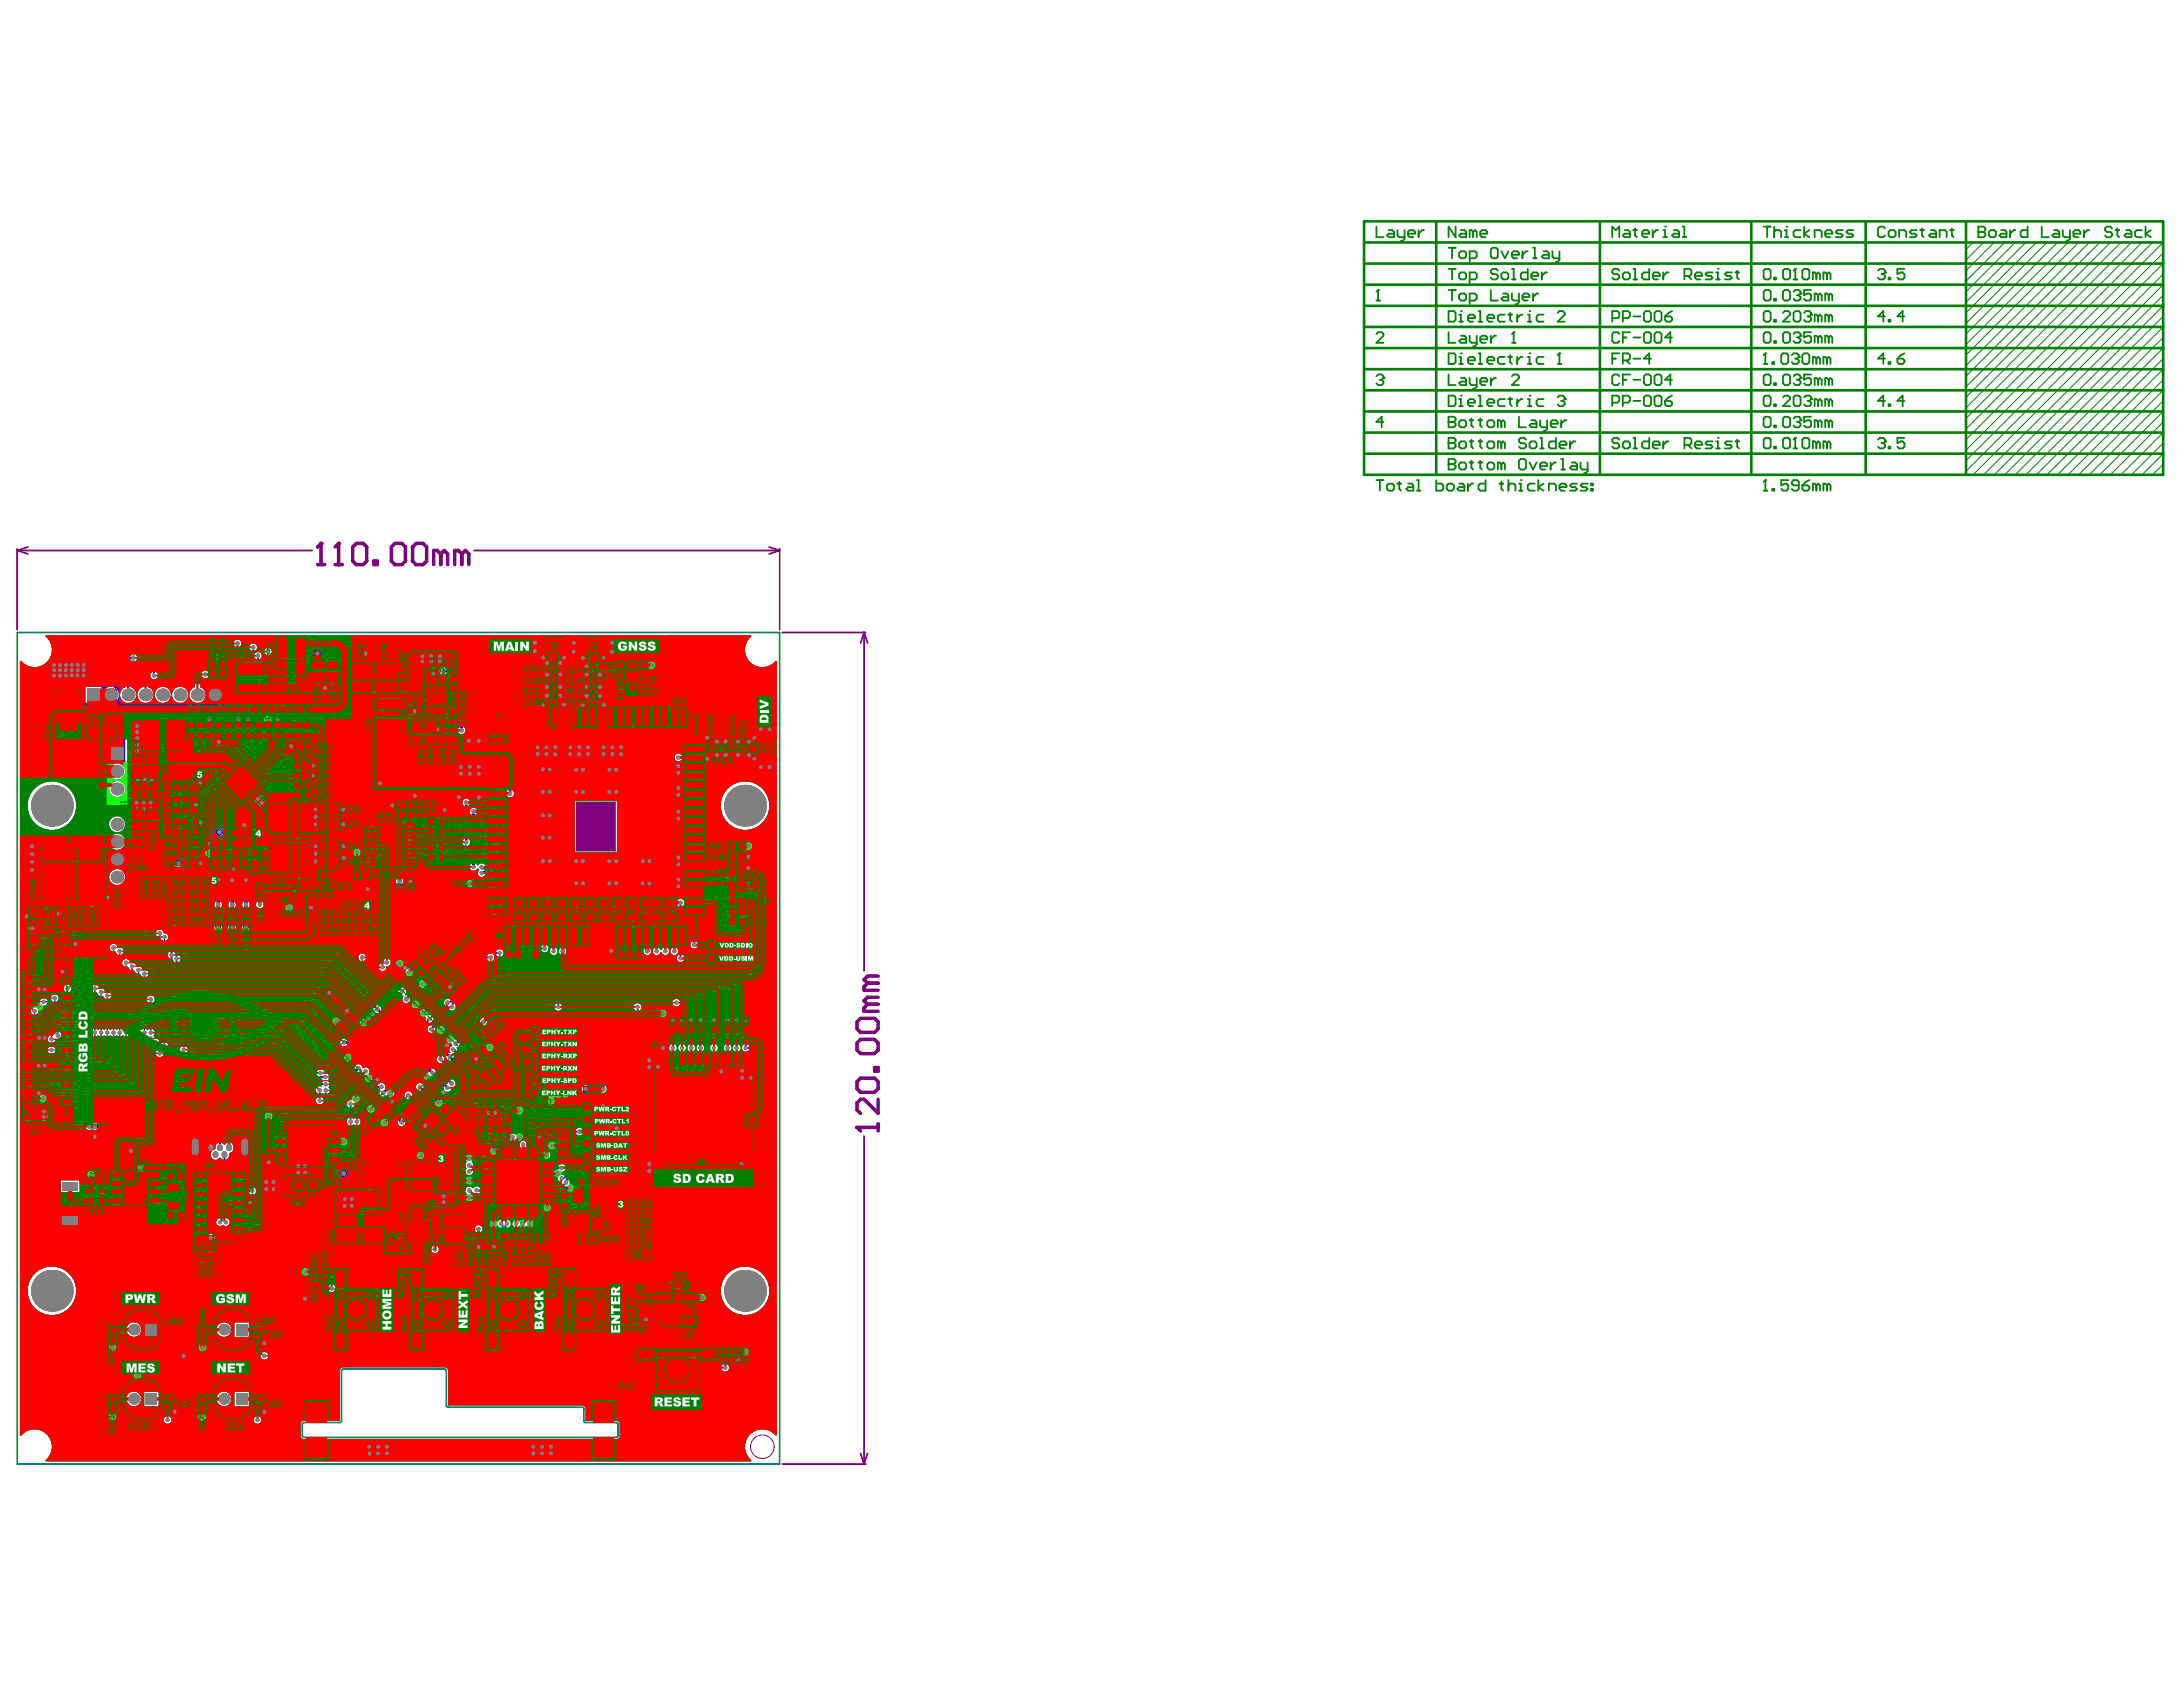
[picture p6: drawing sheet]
<svg xmlns="http://www.w3.org/2000/svg" width="279mm" height="216mm" viewBox="0 0 279 216" stroke-linecap="round" stroke-linejoin="round" font-family="sans-serif">
<g fill="none" stroke="#008000" stroke-width=".34">
<path d="M174.6 31h102.3M174.6 28.3h102.3v32.5h-102.3zM174.6 39.1h102.3M174.6 36.4h102.3M174.6 33.7h102.3M183.8 28.3v32.5M204.8 28.3v32.5M224.1 28.3v32.5M238.8 28.3v32.5M251.6 28.3v32.5M174.6 58.1h102.3M174.6 55.4h102.3"/>
<path d="M174.6 52.7h102.3M174.6 50h102.3M174.6 47.2h102.3M174.6 44.5h102.3M174.6 41.8h102.3"/>
</g>
<g fill="none" stroke="#008000" stroke-width=".13">
<path d="M252.5 31l-.9 .9M253.9 31l-2.3 2.3M255.2 31l-3.6 3.6M256.6 31l-5 5M257.9 31l-6.3 6.3M259.3 31l-7.7 7.7M260.6 31l-9 9M262 31l-10.4 10.4M263.3 31l-11.7 11.7M264.7 31l-13.1 13.1M266 31l-14.4 14.4M267.4 31l-15.8 15.8"/>
<path d="M268.7 31l-17.1 17.1M270.1 31l-18.5 18.5M271.5 31l-19.9 19.8M272.8 31l-21.2 21.2M274.2 31l-22.6 22.6M275.5 31l-23.9 23.9M276.9 39.1l-21.7 21.7M276.9 37.8l-23 23M276.9 36.4l-24.4 24.4M276.9 35.1l-25.3 25.2M276.9 33.7l-25.3 25.3M276.9 32.4l-25.3 25.2"/>
<path d="M276.9 31l-25.3 25.3M276.9 59.4l-1.4 1.4M276.9 58.1l-2.7 2.7M276.9 56.7l-4.1 4.1M276.9 55.4l-5.4 5.4M276.9 54l-6.8 6.8M276.9 52.7l-8.2 8.1M276.9 51.3l-9.5 9.5M276.9 50l-10.9 10.8M276.9 48.6l-12.2 12.2M276.9 47.2l-13.6 13.6M276.9 45.9l-14.9 14.9"/>
<path d="M276.9 44.5l-16.3 16.3M276.9 43.2l-17.6 17.6M276.9 41.8l-19 19M276.9 40.5l-20.3 20.3"/>
</g>
<g fill="none" stroke="#008000" stroke-width=".23">
<path d="M176.2 29v1.4h.9M176.2 38.5h.4M176.4 37.1h.1M176.4 37.1v1.4M176.4 37.1l-.2 .2M177.7 29.5h.5l.2 .2v.7h-.7l-.2-.3 .2-.2h.7M178.9 29.5v.6l.2 .3h.7M179.8 29.5v1.1l-.3 .2h-.2M180.2 29.9h.9v-.2l-.2-.2h-.5l-.2 .2v.4l.2 .3h.5M181.6 29.5v.9M182.2 29.5h-.2l-.4 .4M185.4 39.8h.7l.2 .2v.9l-.2 .3h-.7z"/>
<path d="M185.4 37.1h.9M185.4 34.4h.9M185.4 31.7h.9M185.8 31.7v1.4M185.8 34.4v1.4M185.8 37.1v1.4M186.3 29v1.4l-.9-1.4v1.4M186.8 37.8l.2-.2h.4l.3 .2v.4l-.3 .3h-.4l-.2-.3zM186.8 32.4l.2-.2h.4l.3 .2v.4l-.3 .3h-.4l-.2-.3zM186.8 35.1l.2-.2h.4l.3 .2v.4l-.3 .3h-.4l-.2-.3zM187 39.8h.1M187 29.5h.4l.3 .2v.7h-.7l-.2-.3 .2-.2h.7"/>
<path d="M188.1 38.5h.7l.2-.3v-.4l-.2-.2h-.7v1.3M188.1 33.1h.7l.2-.3v-.4l-.2-.2h-.7v1.3M188.1 35.8h.7l.2-.3v-.4l-.2-.2h-.7v1.3M188.6 29.7l-.3-.2h-.2v.9M188.6 29.7v.7M188.6 29.7l.2-.2 .2 .2v.7M189.2 39.8h.3v1.4M189.5 29.9h.9v-.2l-.3-.2h-.4l-.2 .2v.4l.2 .3h.4M190.8 37.1v1.4h.9M190.8 31.9l.2-.2h.5l.2 .2v.9l-.2 .3h-.5l-.2-.3zM191.7 34.6l-.2-.2h-.5l-.2 .2v.3l.2 .2h.5l.2 .2v.2l-.2 .3h-.5l-.2-.3M192.2 32.2l.4 .9 .5-.9"/>
<path d="M192.4 37.6h.4l.3 .2v.7h-.7l-.2-.3 .2-.2h.7M192.4 34.9h.4l.3 .2v.4l-.3 .3h-.4l-.2-.3v-.4zM193.5 37.6v.6l.2 .3h.7M193.5 32.6h.9v-.2l-.2-.2h-.5l-.2 .2v.4l.2 .3h.5M193.5 34.4h.2v1.4M193.5 35.8h.5M194.4 37.6v1.1l-.2 .2h-.2M194.9 38h.9v-.2l-.3-.2h-.4l-.2 .2v.4l.2 .3h.4M194.9 32.2v.9M195.5 34.4v1.4h-.6l-.3-.3v-.4l.3-.2h.6M195.5 32.2h-.2l-.4 .4M195.8 39.8h.1"/>
<path d="M196 35.3h.9v-.2l-.2-.2h-.5l-.2 .2v.4l.2 .3h.5M196.2 37.6v.9M196.2 31.7h.2v1.4M196.2 33.1h.5M196.9 37.6h-.2l-.5 .4M197.3 34.9v.9M197.6 32.2h.4l.2 .2v.7h-.6l-.3-.3 .3-.2h.6M198 34.9h-.2l-.5 .4M198.7 32.2v.6l.2 .3h.7M199.6 32.2v1.1l-.2 .2h-.3M206.3 30.4v-1.4l.5 .5 .5-.5v1.4M207.3 34.6l-.3-.2h-.4l-.3 .2v.3l.3 .2h.4l.3 .2v.2l-.3 .3h-.4l-.3-.3"/>
<path d="M207.9 29.5h.5l.2 .2v.7h-.7l-.2-.3 .2-.2h.7M207.9 34.9h.5l.2 .2v.4l-.2 .3h-.5l-.2-.3v-.4zM209.1 29.5h.4M209.1 34.4h.2v1.4M209.1 35.8h.4M209.3 29.2v.9l.2 .3M210.2 29.9h.9v-.2l-.2-.2h-.5l-.2 .2v.4l.2 .3h.5M211.1 34.4v1.4h-.7l-.2-.3v-.4l.2-.2h.7M211.5 35.3h.9v-.2l-.2-.2h-.4l-.3 .2v.4l.3 .3h.4M211.5 29.5v.9M212.2 29.5h-.2l-.5 .4M212.9 30.4h.4"/>
<path d="M212.9 29.5h.2v.9M212.9 34.9v.9M213.1 29h.1M213.6 34.9h-.3l-.4 .4M214 39.8l-.4 .2-.5 .5M214.2 29.5h.5l.2 .2v.7h-.7l-.2-.3 .2-.2h.7M215.4 30.4h.4M215.4 29h.2v1.4M215.6 35.3h.7l.2-.2v-.5l-.2-.2h-.7v1.4M216 35.3l.5 .5M216.9 35.3h.9v-.2l-.2-.2h-.4l-.3 .2v.4l.3 .3h.4M219.2 34.9h-.7l-.2 .2 .2 .2h.5l.2 .2-.2 .3h-.7"/>
<path d="M219.6 35.8h.5M219.6 34.9h.3v.9M219.9 34.4h.1M221.7 34.9h-.7l-.2 .2 .2 .2h.4l.3 .2-.3 .3h-.6M222.1 34.9h.5M222.3 34.6v.9l.3 .3M225.7 37.3l.2-.2h.5l.2 .2v.9l-.2 .3h-.5l-.2-.3zM225.7 34.6l.2-.2h.5l.2 .2v.9l-.2 .3h-.5l-.2-.3zM225.7 29h.9M226.2 29v1.4M227.1 29.7l.2-.2h.5l.2 .2v.7M227.1 38.2h.2v.3h-.2z"/>
<path d="M227.1 35.5h.2v.3h-.2zM227.1 29v1.4M228.2 37.3l.2-.2h.5l.2 .2v.9l-.2 .3h-.5l-.2-.3zM228.2 34.6l.2-.2h.5l.2 .2v.9l-.2 .3h-.5l-.2-.3zM228.4 30.4h.5M228.4 29.5h.3v.9M228.7 29h.1M229.6 37.3l.2-.2h.4l.3 .2v.3M229.6 35.8h.4M229.8 34.4h.1M229.8 34.4v1.4M229.8 34.4l-.2 .2"/>
<path d="M230 37.8h.2M230.2 37.8l.3 .2v.2l-.3 .3h-.4l-.2-.3M230.5 37.6h.1M230.5 29.5h-.7l-.2 .2v.4l.2 .3h.7M230.5 37.6l-.3 .2M230.7 34.6l.2-.2h.5l.2 .2v.9l-.2 .3h-.5l-.2-.3zM230.9 29v1.4M231.6 29.5l-.7 .4 .7 .5M231.8 37.1h-.9v.7l.5-.2h.2l.2 .2v.4l-.2 .3h-.5l-.2-.3M232.3 30.4v-.9h.6l.3 .2v.7M232.5 35.1l-.2-.2h-.3v.9M232.5 35.1v.7"/>
<path d="M232.5 35.1l.2-.2 .2 .2v.7M232.7 37.8l-.2-.2h-.2v.9M232.7 37.8l.2-.2 .3 .2v.7M232.7 37.8v.7M233.6 29.9h.9v-.2l-.2-.2h-.5l-.2 .2v.4l.2 .3h.5M233.8 35.1l-.2-.2h-.2v.9M233.8 35.1v.7M233.8 35.1l.3-.2 .2 .2v.7M234.1 37.8l-.3-.2h-.2v.9M234.1 37.8l.2-.2 .2 .2v.7M234.1 37.8v.7M235.9 29.5h-.7l-.2 .2 .2 .2h.4l.3 .2-.3 .3h-.6"/>
<path d="M237.2 29.5h-.7l-.2 .2 .2 .2h.5l.2 .2-.2 .3h-.7M240.4 34.6l.2-.2h.4l.3 .2v.3M240.8 35.1h.2M241 35.1l.3 .2v.2l-.3 .3h-.4l-.2-.3M241.3 34.9h.1M241.3 29.2l-.3-.2h-.4l-.2 .2v.9l.2 .3h.4l.3-.3M241.3 34.9l-.3 .2M241.7 29.7l.2-.2h.5l.2 .2v.4l-.2 .3h-.5l-.2-.3zM241.7 35.5h.2v.3h-.2zM243.1 30.4v-.9h.6l.3 .2v.7M243.7 34.4h-.9v.7l.5-.2h.2l.2 .2v.4l-.2 .3h-.4l-.3-.3M245.3 29.5h-.7l-.2 .2 .2 .2h.5l.2 .2-.2 .3h-.7"/>
<path d="M245.8 29.5h.4M246 29.2v.9l.2 .3M247.1 29.5h.5l.2 .2v.7h-.7l-.2-.3 .2-.2h.7M248.2 30.4v-.9h.7l.3 .2v.7M249.6 29.5h.5M249.8 29.2v.9l.3 .3M253.2 29.7h.1M253.2 29h.7l.2 .2v.3l-.2 .2 .2 .2v.2l-.2 .3h-.7zM253.2 29.7h.7M254.6 29.7l.2-.2h.4l.3 .2v.4l-.3 .3h-.4l-.2-.3zM256.1 29.5h.5l.2 .2v.7h-.7l-.2-.3 .2-.2h.7M257.3 29.5v.9"/>
<path d="M257.9 29.5h-.2l-.4 .4M259.5 29v1.4h-.7l-.2-.3v-.4l.2-.2h.7M261.3 29v1.4h.9M262.9 29.5h.4l.3 .2v.7h-.7l-.2-.3 .2-.2h.7M264 29.5v.6l.2 .3h.7M264.9 29.5v1.1l-.2 .2h-.2M265.4 29.9h.9v-.2l-.3-.2h-.4l-.2 .2v.4l.2 .3h.4M266.7 29.5v.9M267.4 29.5h-.2l-.5 .4M270.3 29.2l-.2-.2h-.4l-.3 .2v.3l.3 .2h.4l.2 .2v.2l-.2 .3h-.4l-.3-.3M270.8 29.5h.4M271 29.2v.9l.2 .3"/>
<path d="M272.1 29.5h.5l.2 .2v.7h-.7l-.2-.3 .2-.2h.7M274.2 29.5h-.7l-.2 .2v.4l.2 .3h.7M274.6 29v1.4M275.3 29.5l-.7 .4 .7 .5M176.2 48.2l.2-.3h.4l.3 .3v.2M176.2 42.7l.2-.2h.4l.3 .2v.3l-.9 .9h.9M176.6 48.6h.2M176.8 48.6l.3 .2v.3l-.3 .2h-.4l-.2-.2M177.1 48.4h.1M177.1 54h-.9l.6-.7v1.4M177.1 48.4l-.3 .2M185.4 59.4h.1"/>
<path d="M185.4 56.7h.1M185.4 54h.1M185.4 54h.7M185.4 47.9v1.4h.9M185.4 42.5v1.4h.9M185.4 45.2h.7l.2 .2v.9l-.2 .3h-.7zM185.4 50.6h.7l.2 .3v.9l-.2 .2h-.7zM185.4 53.3h.7l.2 .3v.2l-.2 .2 .2 .2v.3l-.2 .2h-.7zM185.4 56h.7l.2 .3v.2l-.2 .2 .2 .2v.3l-.2 .2h-.7zM185.4 58.7h.7l.2 .3v.2l-.2 .2 .2 .2v.3l-.2 .2h-.7zM185.4 59.4h.7M185.4 56.7h.7"/>
<path d="M186.8 54l.2-.2h.4l.3 .2v.5l-.3 .2h-.4l-.2-.2zM186.8 56.7l.2-.2h.4l.3 .2v.5l-.3 .2h-.4l-.2-.2zM186.8 59.4l.2-.2h.4l.3 .2v.5l-.3 .2h-.4l-.2-.2zM186.8 52h.4M186.8 40.3h.2v.9M186.8 45.7h.2v.9M186.8 51.1h.2v.9M186.8 46.6h.4M186.8 41.2h.4M187 50.6h.1M187 45.2h.1M187 48.4h.4l.3 .2v.7h-.7l-.2-.2 .2-.3h.7"/>
<path d="M187 43h.4l.3 .2v.7h-.7l-.2-.3 .2-.2h.7M187.9 51.5h.9v-.2l-.2-.2h-.5l-.2 .2v.5l.2 .2h.5M187.9 40.7h.9v-.2l-.2-.2h-.5l-.2 .2v.4l.2 .3h.5M187.9 46.1h.9v-.2l-.2-.2h-.5l-.2 .2v.4l.2 .3h.5M188.1 48.4v.7l.2 .2h.7M188.1 43v.6l.2 .3h.7M188.1 59.2h.5M188.1 56.5h.5M188.1 53.8h.5M188.3 53.6v.9l.3 .2M188.3 56.3v.9l.3 .2M188.3 59v.9l.3 .2"/>
<path d="M189 43v1.1l-.2 .2h-.2M189 48.4v1.1l-.2 .2h-.2M189.2 45.2h.3v1.4M189.2 50.6h.3v1.4M189.2 59.2h.5M189.2 56.5h.5M189.2 53.8h.5M189.2 52h.5M189.2 46.6h.5M189.2 41.2h.5M189.5 48.8h.9v-.2l-.3-.2h-.4l-.2 .2v.5l.2 .2h.4M189.5 43.4h.9v-.2l-.3-.2h-.4l-.2 .2v.4l.2 .3h.4"/>
<path d="M189.5 53.6v.9l.2 .2M189.5 56.3v.9l.2 .2M189.5 59v.9l.2 .2M190.4 40.7h.9v-.2l-.3-.2h-.4l-.2 .2v.4l.2 .3h.4M190.4 46.1h.9v-.2l-.3-.2h-.4l-.2 .2v.4l.2 .3h.4M190.4 51.5h.9v-.2l-.3-.2h-.4l-.2 .2v.5l.2 .2h.4M190.4 54l.2-.2h.4l.3 .2v.5l-.3 .2h-.4l-.2-.2zM190.4 56.7l.2-.2h.4l.3 .2v.5l-.3 .2h-.4l-.2-.2zM190.4 59.4l.2-.2h.4l.3 .2v.5l-.3 .2h-.4l-.2-.2zM190.8 43v.9M190.8 48.4v.9M191.5 48.4h-.2l-.5 .4"/>
<path d="M191.5 43h-.2l-.5 .4M192.2 54l.2-.2 .2 .2v.7M192.2 59.4l-.3-.2h-.2v.9M192.2 54l-.3-.2h-.2v.9M192.2 56.7l-.3-.2h-.2v.9M192.2 54v.7M192.2 56.7v.7M192.2 59.4v.7M192.2 59.4l.2-.2 .2 .2v.7M192.2 56.7l.2-.2 .2 .2v.7M192.6 40.3h-.7l-.2 .2v.4l.2 .3h.7M192.6 45.7h-.7l-.2 .2v.4l.2 .3h.7"/>
<path d="M192.6 51.1h-.7l-.2 .2v.5l.2 .2h.7M193.1 51.1h.4M193.1 45.7h.4M193.1 40.3h.4M193.3 40v.9l.2 .3M193.3 45.4v.9l.2 .3M193.3 50.9v.9l.2 .2M193.5 48.2l.2-.3h.5l.2 .3v.2l-.9 .9h.9M193.5 43.9h.5M193.7 42.5h.1M193.7 42.5l-.2 .2M193.7 42.5v1.4"/>
<path d="M194.2 40.3v.9M194.2 45.7v.9M194.2 51.1v.9M194.4 59l.2-.3h.5l.2 .3v.9l-.2 .2h-.5l-.2-.2zM194.4 53.3v1.4h.9M194.9 51.1h-.3l-.4 .4M194.9 45.7h-.3l-.4 .4M194.9 40.3h-.3l-.4 .4M195.3 56.3l-.2-.3h-.5l-.2 .3v.2l.2 .2h.5l.2 .2v.3l-.2 .2h-.5l-.2-.2M195.5 40.3h.3v.9M195.5 45.7h.3v.9M195.5 51.1h.3v.9"/>
<path d="M195.5 52h.5M195.5 46.6h.5M195.5 41.2h.5M195.8 50.6h.1M195.8 45.2h.1M195.8 59.2l.4 .9 .5-.9M195.8 56.7l.2-.2h.4l.3 .2v.5l-.3 .2h-.4l-.2-.2zM196 53.8h.4l.3 .2v.7h-.7l-.2-.2 .2-.3h.7M197.1 59.6h.9v-.2l-.2-.2h-.5l-.2 .2v.5l.2 .2h.5M197.1 53.8v.7l.2 .2h.7M197.1 57.4h.5M197.1 56h.2v1.4"/>
<path d="M197.6 40.3h-.7l-.2 .2v.4l.2 .3h.7M197.6 45.7h-.7l-.2 .2v.4l.2 .3h.7M197.6 51.1h-.7l-.2 .2v.5l.2 .2h.7M198 53.8v1.1l-.2 .2h-.2M198.5 54.2h.9v-.2l-.3-.2h-.4l-.2 .2v.5l.2 .2h.4M198.5 59.2v.9M199.1 59.2h-.2l-.4 .4M199.1 56v1.4h-.6l-.3-.2v-.5l.3-.2h.6M199.4 50.9l.2-.3h.4l.3 .3v.2M199.4 40l.2-.2h.4l.3 .2v.3l-.9 .9h.9M199.4 46.6h.4M199.6 45.2h.1"/>
<path d="M199.6 56.9h.9v-.2l-.2-.2h-.5l-.2 .2v.5l.2 .2h.5M199.6 45.2l-.2 .2M199.6 45.2v1.4M199.8 58.7h.2v1.4M199.8 53.8v.9M199.8 51.3h.2M200 51.3l.3 .2v.3l-.3 .2h-.4l-.2-.2M200.3 51.1h.1M200.3 51.1l-.3 .2M200.5 53.8h-.2l-.5 .4M200.9 56.5v.9M201.2 59.2h.4l.2 .2v.7h-.6l-.3-.2 .3-.3h.6"/>
<path d="M201.6 56.5h-.2l-.5 .4M202.3 59.2v.7l.2 .2h.7M203.2 59.2v1.1l-.2 .2h-.3M206.3 51.5h.7l.3-.2v-.4l-.3-.3h-.7v1.4M206.3 40.7h.7l.3-.2v-.5l-.3-.2h-.7v1.4M206.3 45.9h.5M207.3 48.2l-.3-.3h-.4l-.3 .3v.9l.3 .2h.4l.3-.2M207.3 42.7l-.3-.2h-.4l-.3 .2v.9l.3 .3h.4l.3-.3M207.3 56.3l-.3-.3h-.4l-.3 .3v.2l.3 .2h.4l.3 .2v.3l-.3 .2h-.4l-.3-.2M207.3 45.2h-1v1.4M207.7 48.6h.5M207.7 51.5h.7l.2-.2v-.4l-.2-.3h-.7v1.4"/>
<path d="M207.7 46.1h.7l.2-.2v-.5l-.2-.2h-.7v1.4M207.7 40.7h.7l.2-.2v-.5l-.2-.2h-.7v1.4M207.7 43.2h.5M207.9 56.5h.5l.2 .2v.5l-.2 .2h-.5l-.2-.2v-.5zM208.2 46.1l.4 .5M208.6 47.9h-.9v1.4M208.6 42.5h-.9v1.4M209.1 48.6h.9M209.1 57.4h.4M209.1 56h.2v1.4M209.1 51.3h.9M209.1 45.9h.9"/>
<path d="M209.1 43.2h.9M209.1 40.5h.9M210.4 48.2l.2-.3h.5l.2 .3v.9l-.2 .2h-.5l-.2-.2zM210.4 42.7l.2-.2h.5l.2 .2v.9l-.2 .3h-.5l-.2-.3zM210.4 50.9l.2-.3h.5l.2 .3v.9l-.2 .2h-.5l-.2-.2zM210.4 40l.2-.2h.5l.2 .2v.9l-.2 .3h-.5l-.2-.3zM211.1 56v1.4h-.7l-.2-.2v-.5l.2-.2h.7M211.3 45.9h-.9l.7-.7v1.4M211.5 56.9h.9v-.2l-.2-.2h-.4l-.3 .2v.5l.3 .2h.4M211.8 48.2l.2-.3h.4l.3 .3v.9l-.3 .2h-.4l-.2-.2zM211.8 42.7l.2-.2h.4l.3 .2v.9l-.3 .3h-.4l-.2-.3zM211.8 50.9l.2-.3h.4l.3 .3v.9l-.3 .2h-.4l-.2-.2z"/>
<path d="M211.8 40l.2-.2h.4l.3 .2v.9l-.3 .3h-.4l-.2-.3zM212.9 56.5v.9M213.1 40.5h.7l.2 .2v.2l-.2 .3h-.5l-.2-.3zM213.1 51.3h.7l.2 .2v.3l-.2 .2h-.5l-.2-.2zM213.6 56.5h-.3l-.4 .4M214 48.6h-.9l.7-.7v1.4M214 43.2h-.9l.7-.7v1.4M214 50.6l-.4 .3-.5 .4M215.6 56.9h.7l.2-.2v-.4l-.2-.3h-.7v1.4M216 56.9l.5 .5M216.9 56.9h.9v-.2l-.2-.2h-.4l-.3 .2v.5l.3 .2h.4M219.2 56.5h-.7l-.2 .2 .2 .2h.5l.2 .3-.2 .2h-.7"/>
<path d="M219.6 57.4h.5M219.6 56.5h.3v.9M219.9 56h.1M221.7 56.5h-.7l-.2 .2 .2 .2h.4l.3 .3-.3 .2h-.6M222.1 56.5h.5M222.3 56.3v.9l.3 .2M225.7 48.2l.2-.3h.5l.2 .3v.9l-.2 .2h-.5l-.2-.2zM225.7 42.7l.2-.2h.5l.2 .2v.9l-.2 .3h-.5l-.2-.3zM225.7 56.3l.2-.3h.5l.2 .3v.9l-.2 .2h-.5l-.2-.2zM225.7 53.6l.2-.3h.5l.2 .3v.9l-.2 .2h-.5l-.2-.2zM225.7 50.9l.2-.3h.5l.2 .3v.9l-.2 .2h-.5l-.2-.2zM225.7 46.6h.5"/>
<path d="M225.7 40l.2-.2h.5l.2 .2v.9l-.2 .3h-.5l-.2-.3zM225.9 45.2h.1M225.9 45.2v1.4M225.9 45.2l-.2 .2M226.8 46.3h.3v.3h-.3zM227.1 49.1h.2v.2h-.2zM227.1 43.6h.2v.3h-.2zM227.1 57.2h.2v.2h-.2zM227.1 54.5h.2v.2h-.2zM227.1 51.8h.2v.2h-.2zM227.1 40.9h.2v.3h-.2zM228 45.4l.2-.2h.5l.2 .2v.9l-.2 .3h-.5l-.2-.3z"/>
<path d="M228.2 48.2l.2-.3h.5l.2 .3v.9l-.2 .2h-.5l-.2-.2zM228.2 42.7l.2-.2h.5l.2 .2v.9l-.2 .3h-.5l-.2-.3zM228.2 56.3l.2-.3h.5l.2 .3v.9l-.2 .2h-.5l-.2-.2zM228.2 53.6l.2-.3h.5l.2 .3v.9l-.2 .2h-.5l-.2-.2zM228.2 50.9l.2-.3h.5l.2 .3v.2l-.9 .9h.9M228.2 40l.2-.2h.5l.2 .2v.3l-.9 .9h.9M229.3 45.4l.3-.2h.4l.2 .2v.3M229.6 48.2l.2-.3h.4l.3 .3v.2M229.6 42.7l.2-.2h.4l.3 .2v.3M229.6 57.4h.4M229.6 53.6l.2-.3h.4l.3 .3v.2M229.6 50.9l.2-.3h.4l.3 .3v.9l-.3 .2h-.4l-.2-.2z"/>
<path d="M229.6 40l.2-.2h.4l.3 .2v.9l-.3 .3h-.4l-.2-.3zM229.8 56h.1M229.8 45.9h.2M229.8 56v1.4M229.8 56l-.2 .3M230 54h.2M230 48.6h.2M230 45.9l.2 .2v.2l-.2 .3h-.4l-.3-.3M230 43.2h.2M230.2 45.7h.1M230.2 48.6l.3 .2v.3l-.3 .2h-.4l-.2-.2M230.2 43.2l.3 .2v.2l-.3 .3h-.4l-.2-.3"/>
<path d="M230.2 54l.3 .2v.3l-.3 .2h-.4l-.2-.2M230.2 45.7l-.2 .2M230.5 53.8h.1M230.5 48.4h.1M230.5 43h.1M230.5 48.4l-.3 .2M230.5 53.8l-.3 .2M230.5 43l-.3 .2M230.7 56.3l.2-.3h.5l.2 .3v.9l-.2 .2h-.5l-.2-.2zM230.7 45.4l.2-.2h.5l.2 .2v.9l-.2 .3h-.5l-.2-.3zM230.9 50.9l.2-.3h.5l.2 .3v.2M230.9 40l.2-.2h.5l.2 .2v.3"/>
<path d="M231.4 51.3h.2M231.4 40.5h.2M231.6 51.3l.2 .2v.3l-.2 .2h-.5l-.2-.2M231.6 40.5l.2 .2v.2l-.2 .3h-.5l-.2-.3M231.8 51.1h.1M231.8 40.3h.1M231.8 47.9h-.9v.7l.5-.2h.2l.2 .2v.5l-.2 .2h-.5l-.2-.2M231.8 42.5h-.9v.7l.5-.2h.2l.2 .2v.4l-.2 .3h-.5l-.2-.3M231.8 53.3h-.9v.7l.5-.2h.2l.2 .2v.5l-.2 .2h-.5l-.2-.2M231.8 51.1l-.2 .2M231.8 40.3l-.2 .2M232.5 56.7l-.2-.2h-.3v.9"/>
<path d="M232.5 45.9l-.2-.2h-.3v.9M232.5 45.9v.7M232.5 56.7v.7M232.5 56.7l.2-.2 .2 .2v.7M232.5 45.9l.2-.2 .2 .2v.7M232.7 54l-.2-.2h-.2v.9M232.7 51.3l-.2-.2h-.2v.9M232.7 48.6l-.2-.2h-.2v.9M232.7 43.2l-.2-.2h-.2v.9M232.7 40.5l-.2-.2h-.2v.9M232.7 40.5l.2-.2 .3 .2v.7M232.7 43.2l.2-.2 .3 .2v.7"/>
<path d="M232.7 48.6l.2-.2 .3 .2v.7M232.7 51.3l.2-.2 .3 .2v.7M232.7 54l.2-.2 .3 .2v.7M232.7 40.5v.7M232.7 43.2v.7M232.7 48.6v.7M232.7 51.3v.7M232.7 54v.7M233.8 56.7l-.2-.2h-.2v.9M233.8 45.9l-.2-.2h-.2v.9M233.8 45.9v.7M233.8 56.7v.7"/>
<path d="M233.8 56.7l.3-.2 .2 .2v.7M233.8 45.9l.3-.2 .2 .2v.7M234.1 54l-.3-.2h-.2v.9M234.1 51.3l-.3-.2h-.2v.9M234.1 48.6l-.3-.2h-.2v.9M234.1 43.2l-.3-.2h-.2v.9M234.1 40.5l-.3-.2h-.2v.9M234.1 40.5l.2-.2 .2 .2v.7M234.1 43.2l.2-.2 .2 .2v.7M234.1 48.6l.2-.2 .2 .2v.7M234.1 51.3l.2-.2 .2 .2v.7M234.1 54l.2-.2 .2 .2v.7"/>
<path d="M234.1 40.5v.7M234.1 43.2v.7M234.1 48.6v.7M234.1 51.3v.7M234.1 54v.7M240.4 56.3l.2-.3h.4l.3 .3v.2M240.8 56.7h.2M241 56.7l.3 .2v.3l-.3 .2h-.4l-.2-.2M241.3 56.5h.1M241.3 51.3h-.9l.6-.7v1.4M241.3 45.9h-.9l.6-.7v1.4M241.3 40.5h-.9l.6-.7v1.4"/>
<path d="M241.3 56.5l-.3 .2M241.7 57.2h.2v.2h-.2zM241.7 51.8h.2v.2h-.2zM241.7 46.3h.2v.3h-.2zM241.7 40.9h.2v.3h-.2zM242.8 45.9h.7l.2 .2v.2l-.2 .3h-.4l-.3-.3zM243.7 56h-.9v.7l.5-.2h.2l.2 .2v.5l-.2 .2h-.4l-.3-.2M243.7 51.3h-.9l.7-.7v1.4M243.7 40.5h-.9l.7-.7v1.4M243.7 45.2l-.4 .2-.5 .5M176.2 61.4h.9M176.6 61.4v1.4"/>
<path d="M177.5 62.1l.2-.2h.5l.2 .2v.5l-.2 .2h-.5l-.2-.2zM178.9 61.9h.4M179.1 61.7v.9l.2 .2M180.2 61.9h.5l.2 .2v.7h-.7l-.2-.2 .2-.3h.7M181.3 61.4h.3v1.4M181.3 62.8h.5M183.8 61.4v1.4h.7l.2-.2v-.5l-.2-.2h-.7M185.2 62.1l.2-.2h.4l.3 .2v.5l-.3 .2h-.4l-.2-.2zM186.7 61.9h.5l.2 .2v.7h-.7l-.2-.2 .2-.3h.7M187.9 61.9v.9M188.6 61.9h-.3l-.4 .4M190.1 61.4v1.4h-.6l-.3-.2v-.5l.3-.2h.6"/>
<path d="M191.9 61.9h.5M192.2 61.7v.9l.2 .2M193.1 62.1l.2-.2h.4l.3 .2v.7M193.1 61.4v1.4M194.4 61.9h.2v.9M194.4 62.8h.5M194.6 61.4h.1M196.4 61.9h-.6l-.3 .2v.5l.3 .2h.6M196.9 61.4v1.4M197.6 61.9l-.7 .4 .7 .5M198.2 62.8v-.9h.7l.2 .2v.7M199.6 62.3h.9v-.2l-.2-.2h-.5l-.2 .2v.5l.2 .2h.5"/>
<path d="M199.8 60.1h.5M201.8 61.9h-.6l-.3 .2 .3 .2h.4l.2 .3-.2 .2h-.7M203.2 61.9h-.7l-.2 .2 .2 .2h.5l.2 .3-.2 .2h-.7M203.6 62.6h.3v.2h-.3zM203.6 61.9h.3v.2h-.3zM225.7 62.8h.5M225.9 61.4h.1M225.9 61.4v1.4M225.9 61.4l-.2 .3M226.8 62.6h.3v.2h-.3zM228.9 61.4h-.9v.7l.4-.2h.3l.2 .2v.5l-.2 .2h-.5l-.2-.2M230.2 62.1h-.6l-.3-.2v-.2l.3-.3h.4l.2 .3v.9l-.2 .2h-.4l-.3-.2"/>
<path d="M230.7 62.1h.7l.2 .2v.3l-.2 .2h-.5l-.2-.2zM231.6 61.4l-.5 .3-.4 .4M232.5 62.1l-.2-.2h-.3v.9M232.5 62.1v.7M232.5 62.1l.2-.2 .2 .2v.7M233.8 62.1l-.2-.2h-.2v.9M233.8 62.1v.7M233.8 62.1l.3-.2 .2 .2v.7"/>
</g>
<path d="M2.2 80.9h97.6v106.5h-97.6zM73.8 102.7h5v6.2h-5zM43.8 175.3l.1-.1h13l.2 .1v.1v4.5l.2 .2h17.2l.2 .1v.1l.1 1.7 4.1 .1h.1l.1 .2v1.4l-.1 .2-.1 .1h-40l-.1-.1-.1-1.6 .1-.2h.1l4.8-.1v-6.6z" fill="none" stroke="#008080" stroke-width=".23"/>
<g fill="none" stroke="#800080" stroke-width=".23">
<path d="M2.2 70.5l1.4 .4M2.2 70.5h37.8M2.2 70.2v10.4M3.6 70l-1.4 .5M60.7 70.5h39.1M98.4 70l1.4 .5M99.8 70.5l-1.4 .4M99.8 70.2v10.4M100.1 80.9h10.7M110.6 80.9l.4 1.4M110.6 80.9l-.5 1.4M110.6 80.9v43.3"/>
<path d="M110.6 145.4v42M100.1 187.4h10.7M110.1 186l.5 1.4M111 186l-.4 1.4"/>
</g>
<path d="M109.7 144.3h2.7M112.4 143.8v.9" fill="none" stroke="#800080" stroke-width=".45"/>
<circle cx="109.7" cy="144.3" r=".23" fill="#800080"/>
<g fill="none" stroke="#800080" stroke-width=".45">
<path d="M40.6 72.3h.9M41.1 69.6v2.7M109.7 130.8l.4-.5h1.8l.5 .5v.9l-.5 .4h-1.8l-.4-.4zM109.7 133.5l.4-.5h1.8l.5 .5v.9l-.5 .4h-1.8l-.4-.4zM109.7 138.4l.4-.4h1.8l.5 .4v.9l-.5 .5h-1.8l-.4-.5zM111 128.5l-.4 .5v.4h1.8M111 125.8l-.4 .5v.4h1.8M111 128.5h1.4M111 125.8h1.4M111.9 136.6h.5v.5h-.5zM112.4 127.6h-1.4l-.4 .5 .4 .4M112.4 124.9h-1.4l-.4 .5 .4 .4"/>
<path d="M109.7 144.3l.4 .4M112.4 140.7v1.8l-1.8-1.8h-.5l-.4 .4v.9l.4 .5"/>
</g>
<circle cx="41.1" cy="69.6" r=".23" fill="#800080"/>
<path d="M41.1 69.6l-.5 .4M42.9 72.3h.9M43.3 69.6v2.7" fill="none" stroke="#800080" stroke-width=".45"/>
<circle cx="43.3" cy="69.6" r=".23" fill="#800080"/>
<path d="M43.3 69.6l-.4 .4M45.1 70l.5-.4h.9l.4 .4v1.8l-.4 .5h-.9l-.5-.5zM47.8 71.8h.5v.5h-.5zM50.1 70l.4-.4h.9l.5 .4v1.8l-.5 .5h-.9l-.4-.5zM52.8 70l.4-.4h1l.4 .4v1.8l-.4 .5h-1l-.4-.5zM56.4 70.9l-.4-.4h-.5v1.8M56.4 70.9v1.4M56.4 70.9l.5-.4 .4 .4v1.4M59.1 70.9l-.4-.4h-.5v1.8M59.1 70.9v1.4M59.1 70.9l.5-.4 .4 .4v1.4" fill="none" stroke="#800080" stroke-width=".45"/>
<circle cx="97.6" cy="185.1" r="1.51" fill="none" stroke="#800080" stroke-width=".13"/>
<path d="M73.8 102.7h5v6.2h-5z" fill="#800080"/>
<g fill="#c0c073">
<path d="M15.9 117h.9v1.8h-.9z"/>
<path d="M68.4 170.5h2.5l.6 3h-2.6l-.1-.7h1.7l-.1-.5h-.9l-.9-.7h1.7l-.1-.4h-1.7z"/>
<path d="M63.8 170.5l.9 .8 .2 1 1-1.8h.8l.6 3h-.9l-.3-1.8-1 1.8h-.8z"/>
<path d="M67.2 170.5h.8l.5 3h-.8z"/>
<path d="M66.1 163.5l.6-.4 .8-.2 .7 .2 .6 .3 .4 .6 .2 .6-.1 .8-.4 .7-.6 .4-.7 .2-.8-.1-.7-.4-.5-.6-.1-.9 .1-.6z"/>
<path d="M57.2 165.1l3.1 1.6 2 .8 2.4 .6 2.4 .3 2-.1 2.1-.6 2.1-.8 2.4-1.5-.6-.5-.8-.5-2.5-.9 .1 1-.2 .6-.6 .8-.7 .5 .5-1 .1-.6v-.6l-.2-.5-.4-.5-1.1-.7 2 .1 2.1 .5 2.5 1 2.1 1.3-2.9 1.8-2.8 1.1-1.3 .4-1.5 .3-2.9 .2-2.1-.3-2.4-.8-2.6-1.3z"/>
<path d="M57.3 164.2l1.8-1.2 1.3-.7 2.6-1.1 2.8-.7 2.7-.2 1.3 .1 1.1 .3 2.3 .7 2.7 1.5 2.2 1.6-2.9-1.5-2.2-1-2.5-.6-2.5-.2-1.9 .1-2 .5-2.5 1.1-2.1 1.3 1.3 .9 2.5 1.1-.1-1 .2-.7 .7-.7 .6-.5-.3 .5-.2 .6-.1 .6v.6l.6 .8 1.1 .8h-1.9l-1.2-.3-1.2-.4-2.3-1-1.2-.8z"/>
<path d="M73.1 139.4h.6l-.3 .2z"/>
<path d="M56 99.6h1.8v.7h-.3v-.4h-1.2v.4h-.3z"/>
<path d="M56 96.9h.3v.4h1.2v-.4h.3v.7h-1.8z"/>
</g>
<g fill="none" stroke="#c0c073" stroke-width=".13">
<path d="M9.8 85.8h19.9v5.1h-19.9zM11.2 90.9v-.6h1.6v.6M12.7 94.6h8.5v19.5h-8.5zM26.7 90.9v-.6h1.6v.6M35.4 87.7h2.1v.9h-2.1zM36.6 91.2h-.5v.7h.5M37.1 91.2h.4v.7h-.4M39 92.6h2.2v.9h-2.2zM40.5 92.2h6.6M40.5 83h6.6M45.8 92.6h2.2v.9h-2.2zM49.5 87.7h2.1v.9h-2.1z"/>
<path d="M49.9 91.2h-.4v.7h.4M50.4 91.2h.4v.7h-.4M56.3 94h-.2v2.9h.1M57.5 94h.3v2.9h-.2M58.3 96v-.7h.9v.7M58.3 96.8v.7h.9v-.7M59.5 96v-.7h1v.7M59.5 96.8v.7h1v-.7M60.8 96v-.7h.9v.7M60.8 96.8v.7h.9v-.7M62.1 99.7h.9v2.2h-.9zM4.5 117.4h3v.5"/>
<path d="M4.5 114.6h1v2.1h-1zM5.4 113.7h.4v.9M5.4 113.2h1.7v1.4M5.8 117.9h.9v2.1h-.9zM5.8 114.6h.9v2.1h-.9zM7 114.6h1v2.1h-1zM7 117.9h1v2.1h-1zM7.7 110h-1.4v2.7h1.4M7.7 107h-1.4v2.6h1.4M8.4 119.3v.7h.9v-.7M8.4 118.5v-.7h.9v.7M8.5 115.1v1.1"/>
<path d="M8.7 114.5h.2l-.1 .1zM8.7 107h1.4v2.6h-1.4M8.7 110h1.4v2.7h-1.4M9.6 117.9h.9v2.1h-.9zM10.4 115.1v1.1M10.8 113.7v-.7h.9v.7M10.8 114.5v.7h.9v-.7M10.8 119.3v.7h1v-.7M10.8 118.5v-.7h1v.7M12.7 116v-1.1h5.7v1.1M12.7 119.2v1h5.7v-1M22.3 113.2h-.4v4.3"/>
<path d="M24.8 113.2h.4v4.3M27.4 113.8v-.6h1.1v.6M27.4 114.6v.6h1.1v-.6M29.2 113.8v-.6h1v.6M29.2 114.6v.6h1v-.6M30.9 113.8v-.6h1.1v.6M30.9 114.6v.6h1.1v-.6M31.8 107l.1 .1-.1 .1zM31.9 107.6v1.3h.9M32.7 113.8v-.6h1.1v.6M32.7 114.6v.6h1.1v-.6M33 107.4h.5"/>
<path d="M33.8 104.1h.9v2.1h-.9zM34.6 107.6v1.3h-.9M56.2 100.3h-.1v2.8h.2M57.6 100.3h.2v2.8h-.3M58.3 100.4v-.7h.9v.7M58.3 101.2v.7h.9v-.7M59.5 100.4v-.7h1v.7M59.5 101.2v.7h1v-.7M60.8 100.4v-.7h.9v.7M60.8 101.2v.7h.9v-.7M63.3 101.3v.6h1.1v-.6M63.3 100.5v-.6h1.1v.6"/>
<path d="M7 120.5h1v2.2h-1zM14.2 139.1h2.2v1h-2.2zM14.8 137.6v.9h1.2M16 135.8h-1.2v.8M16.2 136.8v.6M16.4 135.6h.3l-.1 .2zM18.1 135.8h2.2v1h-2.2zM43.2 131.4l1.1 1M43.3 131.4l.5-.5 1 .9-.5 .6M44.1 137.9l1-1 .5 .5-1 1zM44.8 130.5l-.4-.3-.5 .5 .3 .3M45.1 130.9l.3 .3-.5 .5-.3-.3"/>
<path d="M45.1 136.9l-1 1M45.4 129.8l-.3-.3-.5 .5 .3 .4M45.7 138.9l-.3 .3 .5 .5 .3-.3M45.8 137.5l.5 .6-1 .9-.5-.5M45.8 137.5l-1.1 1M45.8 130.2l.3 .3-.5 .5-.3-.3M46.1 138.5l.3-.3 .5 .5-.3 .3M46.4 139.5l-.3 .3 .5 .6 .3-.4M46.6 128l.5-.6 1 1-.5 .5zM46.7 139.2l.4-.3 .5 .5-.4 .3M47.1 127.4l1 1M49.6 124.3l1-.9 .5 .5-1 .9z"/>
<path d="M50.5 124.7l-.3 .3 .5 .5 .3-.3M50.9 124.3l.3-.3 .5 .5-.3 .3M51.1 123.9l-1 1M51.2 125.3l-.3 .3 .5 .5 .3-.3M51.5 125l.3-.4 .6 .5-.4 .4M52 125.8l-.5 .5 .7 .6 .5-.5M52.6 125.2l.5-.5 .6 .7-.5 .5M52.6 126.7l-.3 .4 .5 .5 .3-.3M53 126.4l.3-.3 .5 .5-.3 .3M53.2 127.4l-.3 .3 .5 .5 .4-.3M53.6 128.4l1-1 .5 .5-1 1zM53.6 127l.3-.3 .5 .5-.3 .3"/>
<path d="M54.2 139.3l1 1M54.2 139.3l.5-.5 1 1-.5 .5zM54.4 139.8l-.4-.3-.5 .5 .3 .3M54.7 128.5l-.5 .5 .7 .7 .5-.5M55.1 127.9l-1 1M55.3 127.9l.5-.5 .7 .7-.5 .5M55.4 129.5l-.3 .3 .5 .5 .3-.3M55.5 138l.5-.5 1 1-.5 .5zM55.7 138.4l-.3-.3-.5 .5 .3 .4M55.8 129.2l.3-.4 .5 .5-.3 .4M56 137.4l1.1 1.1M56 138.8l.4 .3-.6 .5-.3-.3"/>
<path d="M56.1 130.2l-.3 .3 .5 .5 .3-.3M56.4 131.2l1-1 .5 .5-1 1zM56.4 129.9l.4-.4 .5 .6-.4 .3M56.9 136.6l.5-.5 1 .9-.5 .6zM57.1 137l-.3-.3-.5 .5 .3 .3M57.4 131.5l-.3 .3 .5 .5 .3-.3M57.4 136l1 1M57.4 137.4l.4 .3-.5 .5-.4-.3M57.6 135.8l1 1M57.7 135.8l.5-.5 1 1-.6 .5zM57.7 132.4l1-.9 .5 .5-1 1zM57.7 131.2l.4-.4 .5 .5-.3 .4"/>
<path d="M58 130.7l-1.1 1M58.3 135.1l.5-.5 1 1-.5 .5zM58.7 132.8l-.4 .3 .6 .5 .3-.3M58.7 131.4l-1 1M58.8 134.6l1.1 1M59 132.4l.3-.3 .5 .5-.3 .3M73.1 139.4h.6l-.3 .2zM84.4 132v-.7h.9v.7M84.4 132.8v.7h.9v-.7M85.8 132.7h.7v-1.4h-.7l-.1 1.4M86.9 132.1v1.4M86.9 132.1h.8v1.4h-.8z"/>
<path d="M88.1 132.1v1.4M88.1 132.1h.7v1.4h-.7zM89.3 132.1v1.4M89.3 132.1h.7v1.4h-.7zM92.7 132.1v1.4M92.8 132.1h.7v1.4h-.7zM93.9 133.5h.7v-1.4h-.7v1.4M95.1 132.1v1.4M95.1 132.1h.7v1.4h-.7zM7.4 151.8h.4M7.6 151.5v.5M7.6 156v.5"/>
<path d="M11.7 140.7h2.2v.9h-2.2zM11.7 141.9h2.2v1h-2.2zM12.7 144.4v-.7h1v.7M12.7 145.2v.7h1v-.7M14.2 140.7h2.2v.9h-2.2zM14.3 142.3v1.9M14.8 146.4h1.4M14.8 145.7h1.4v.7h-1.4zM15 146.8h-.7v1h.7M15.7 144.6l.2-.1 .1 .1zM15.8 146.8h.7v1h-.7M16.2 142.3v1.9"/>
<path d="M17.3 142.5h-.1v3.7h.1M17.5 146.9h-.5v.8h.5M18 146.9h.4v.8h-.4M20.7 142.5h.1v3.7h-.2M25 145.2v.6M25 145.2h6.3v.6M27.6 153.2l.2 .1-.2 .1zM28.8 153.7v.1h1.5v-.1M28.8 151.2v-.1h1.5v.1M31.3 148v.8h-6.3v-.8M47.9 141l-.3 .4 .5 .5 .3-.4M48 146.7l2.5-2.5 3.5 3.5-2.5 2.5z"/>
<path d="M48.2 140.7l.4-.3 .5 .5-.4 .3M48.3 142.3l-1 1.1M48.3 142.4l.5 .5-1 1-.5-.5M48.7 141.9l-.3 .3 .5 .5 .4-.3M49.1 141.6l.3-.4 .5 .5-.3 .4M49.4 142.6l-.3 .3 .5 .5 .3-.3M49.8 142.2l.3-.3 .5 .5-.3 .3M50.7 142.9l2.4 2.4 2-2M51.4 142.1l-.5 .5 1 1 .5-.5M51.4 142.1l1 1M51.5 142l1 1M51.5 142l.5-.5 1 .9-.5 .6z"/>
<path d="M52.1 143.9l1 1M52.1 143.9l.5-.6 1 1-.5 .5zM52.5 144.7l-.8 .7M52.5 140.6l-1.6 1.6M53 141.1l-.3-.3-.5 .5 .3 .3M53.4 141.5l.3 .3-.5 .5-.3-.3M53.6 143l-.3-.3-.5 .5 .3 .3M53.7 140.4l-.3-.3-.5 .5 .3 .4M53.9 143.4l.4 .3-.5 .5-.4-.3M54 140.8l.4 .3-.5 .5-.4-.3M54.3 142.3l-.4-.3-.5 .5 .4 .4M54.6 142.7l.3 .3-.5 .5-.3-.3"/>
<path d="M54.7 140.1l.3 .4-.5 .5-.3-.4M62.1 146v-.4h.7v.4M62.1 146.5v.5h.7v-.5M63 146.5v.5h.7v-.5M63 146v-.4h.7v.4M63.9 147.5h.7v1.4h-.7zM64.7 147.5v1.5M64.8 148.5v.4h.7v-.4M64.8 148v-.5h.7v.5M65.7 154.1v-.4h.7v.4M65.7 154.6v.5h.7v-.5M65.7 148.5v.4h.7v-.4"/>
<path d="M65.7 148v-.5h.7v.5M66.6 147.5h.7v1.4h-.7zM67 142.4v-1.4h2.6v1.4M67 143.4v1.4h2.6v-1.4M67.4 147.5v1.5M67.5 154.1v-.4h.7v.4M67.5 154.6v.5h.7v-.5M67.6 146.4h2.2v2h-2.2zM67.9 147.2v-.5h.7v.5M67.9 147.7v.4h.7v-.4M68.4 154.1v-.4h.7v.4M68.4 154.6v.5h.7v-.5"/>
<path d="M68.8 147.7v.4h.7v-.4M68.8 147.2v-.5h.7v.5M69.4 149.8h-.5v.8h.5M69.4 151.2h-.5v.7h.5M69.4 152h-.5v.8h.5M69.9 151.2h.4v.7h-.4M69.9 149.8h.4v.8h-.4M69.9 152h.4v.8h-.4M71.2 143.8v1.8h8.4v-1.8M73 141h-1.8v.9M73.7 148.7h2.5v3.1h-2.5zM77.8 141h1.8v.9"/>
<path d="M17.1 173.5h1v2.1h-1zM18.9 174.9v.6h1.1v-.6M18.9 174.2v-.6h1.1v.6M22.3 174.8v.3h.3M23 174.4h.1M23.8 174.8v.3h-.3M23.9 174.3l.1-.1v.2z"/>
</g>
<path d="M16.3 83.2h-4v1.9h4M18.8 83.2h4v1.9h-4M24.7 83.2h4v1.9h-4M54.9 100h.8M54.9 97.2h.8M55.3 96.8v.8M55.3 99.6v.8" fill="none" stroke="#c0c073" stroke-width=".23"/>
<path d="M38.3 91.4l.2 .1-.2 .2z" fill="none" stroke="#c0c073" stroke-width=".18"/>
<g fill="#c0c073">
<path d="M23.8 83.2h1v2h-1z" fill-rule="evenodd"/>
<path d="M17.9 83.2h1v2h-1z" fill-rule="evenodd"/>
<path d="M16.2 83.2h1v2h-1z" fill-rule="evenodd"/>
<path d="M40.2 91.2h.3v.6h-.3z" fill-rule="evenodd"/>
<path d="M18.9 175.5h1.2v.6h-1.2z" fill-rule="evenodd"/>
<path d="M21.8 117.5h.6v2h-.6z" fill-rule="evenodd"/>
<path d="M22.3 118.5h2.7v1h-2.7z" fill-rule="evenodd"/>
<path d="M24.6 117.5h.6v2h-.6z" fill-rule="evenodd"/>
<path d="M63.3 99.3h1.2v.6h-1.2z" fill-rule="evenodd"/>
<path d="M27.3 112.6h1.2v.6h-1.2z" fill-rule="evenodd"/>
<path d="M29.1 112.6h1.2v.6h-1.2z" fill-rule="evenodd"/>
<path d="M30.9 112.6h1.2v.6h-1.2z" fill-rule="evenodd"/>
<path d="M32.7 112.6h1.1v.6h-1.1z" fill-rule="evenodd"/>
<path d="M32.8 110h1v2.5h-1z" fill-rule="evenodd"/>
</g>
<g fill="#fff">
<path d="M32.9 111.8h.7v.2l-.2 .2h-.1l.1-.2h-.5z"/>
<path d="M32.9 111.1l.7-.2v.2l-.5 .2 .5 .1v.2l-.7-.2z"/>
<path d="M32.9 110.3h.2v.3l.2-.3h.2l.1 .3-.2 .3v-.2l.1-.1a.11 .11 0 0 0-.1-.1 .11 .11 0 0 0-.1 .1l-.4 .3z"/>
</g>
<path d="M31 110h1v2.5h-1z" fill-rule="evenodd" fill="#c0c073"/>
<g fill="#fff">
<path d="M31.1 111.8h.7v.2l-.1 .2h-.2l.1-.2h-.5z"/>
<path d="M31.1 111.1l.7-.2v.2l-.5 .2 .5 .1v.2l-.7-.2z"/>
<path d="M31.6 110.6a.08 .08 0 0 1 .1 0 .08 .08 0 0 1-.1 0zM31.3 110.6a.1 .1 0 0 1 .2 0 .1 .1 0 0 1-.2 0zM31.2 110.4l-.1 .3 .1 .1 .2 .1 .1-.2 .2 .1 .1-.1a.24 .24 0 0 0 0-.3 .24 .24 0 0 0-.3 0l-.1-.1z"/>
</g>
<path d="M29.2 110h1.1v2.5h-1.1z" fill-rule="evenodd" fill="#c0c073"/>
<g fill="#fff">
<path d="M29.5 111.7l.5 .1 .1 .1-.1 .3h-.1v-.2v-.1l-.2 .1a.1 .1 0 0 0 0-.2 .11 .11 0 0 0-.2 .1 .1 .1 0 0 0 .1 .1v.2l-.2-.1z"/>
<path d="M29.4 111.1l.7-.2v.2l-.5 .1 .5 .2v.2l-.7-.3z"/>
<path d="M29.5 110.5h.4a.16 .16 0 0 1-.1 .2 .16 .16 0 0 1-.2-.1zM29.4 110.3v.3l.1 .2h.3l.2-.1 .1-.3-.2-.1z"/>
</g>
<path d="M27.4 110h1.1v2.5h-1.1z" fill-rule="evenodd" fill="#c0c073"/>
<g fill="#fff">
<path d="M27.7 111.7h.2l.1 .1a.22 .22 0 0 1 .3 0 .22 .22 0 0 1-.1 .4h-.1l.1-.3-.3 .1a.1 .1 0 0 0 0-.1 .1 .1 0 0 0-.2 0 .1 .1 0 0 0 .1 .1v.2l-.2-.1z"/>
<path d="M27.6 111.1l.7-.2v.2l-.5 .1 .5 .2v.2l-.7-.3z"/>
<path d="M28 110.6a.1 .1 0 0 1 .2 0 .1 .1 0 0 1-.2 0zM27.7 110.6a.1 .1 0 0 1 .2 0 .1 .1 0 0 1-.2 0zM27.7 110.3l-.1 .3a.2 .2 0 0 0 .1 .2 .2 .2 0 0 0 .3-.1l.2 .1 .1-.2a.19 .19 0 0 0-.1-.3 .19 .19 0 0 0-.2 .1l-.2-.1z"/>
</g>
<path d="M24.9 149.1h6.5v1.6h-6.5z" fill-rule="evenodd" fill="#c0c073"/>
<g fill="#fff">
<path d="M29 149.4h.9v1.1h-.9v-.3h.6v-.2h-.6v-.2h.6v-.2h-.6z"/>
<path d="M26.4 149.4h.4v.6a.2 .2 0 0 0 .2 .2 .2 .2 0 0 0 .2-.2v-.6h.3v.8l-.2 .2-.2 .1h-.4l-.2-.2z"/>
<path d="M25.2 149.5l.2-.2 .5 .1a.64 .64 0 0 1 .2 .9 .64 .64 0 0 1-.9 .1l-.1-.1v-.5h.5v.3h-.2v.1h.1a.31 .31 0 0 0 .4-.3 .31 .31 0 0 0-.4-.3l-.1 .1-.3-.1z"/>
<path d="M30.5 149.7l.3-.1v.6h-.1a.34 .34 0 0 1-.2-.5zM30.2 149.5l-.1 .5 .2 .4 .9 .1v-1.1h-.7z"/>
<path d="M28.1 149.6h.3v.2h-.3zM28.1 150h.3v.2h-.3zM27.9 149.4l-.1 .1a.24 .24 0 0 0 .1 .4 .32 .32 0 0 0-.2 .4 .32 .32 0 0 0 .4 .2h.7v-1.1z"/>
</g>
<path d="M71.2 146.2h8.5v1.7h-8.5z" fill-rule="evenodd" fill="#c0c073"/>
<g fill="#fff">
<path d="M78.3 146.5h.3v.7a.2 .2 0 0 0 .2 .2 .2 .2 0 0 0 .2-.2v-.7h.4v.9l-.2 .2-.2 .1-.4-.1-.3-.2z"/>
<path d="M77.2 146.6l.6-.1 .3 .3a.69 .69 0 0 1-.6 .5 .14 .14 0 0 0 0 .1 .14 .14 0 0 0 .2 0l.1-.2 .3 .1a.51 .51 0 0 1-.5 .4 .51 .51 0 0 1-.5-.6l.1-.1 .4-.1a.12 .12 0 0 0 .1-.1 .12 .12 0 0 0 0-.1 .12 .12 0 0 0-.2 0v.2l-.4-.1z"/>
<path d="M75.6 146.5h.5l.2 .7 .2-.7h.4v1.1h-.3v-.8l-.2 .8h-.3l-.2-.8v.8h-.3z"/>
<path d="M73.9 146.5h1v1.1h-1v-.2h.6v-.2h-.5v-.3h.5v-.2h-.6z"/>
<path d="M72.6 146.5h.4l.2 .4 .2-.4h.4l-.4 .6 .4 .5h-.4l-.2-.3-.2 .3h-.4l.4-.5z"/>
<path d="M71.5 146.5h1.1v.3h-.4v.8h-.3v-.8h-.4z"/>
</g>
<path d="M63.3 94.3h1.1v4.8h-1.1z" fill-rule="evenodd" fill="#c0c073"/>
<g fill="#fff">
<path d="M63.6 98.3l.2-.1 .1 .2a.13 .13 0 0 0 0 .1 .13 .13 0 0 0 .2 .1l-.1-.3 .2 .1v.3l-.1 .1a.32 .32 0 0 1-.4-.4 .1 .1 0 0 0-.1 .1 .1 .1 0 0 0 .1 .1v.2a.36 .36 0 0 1-.1-.5z"/>
<path d="M63.5 97.7h.5v-.2h.2v.7h-.2v-.3h-.5z"/>
<path d="M63.5 96.3h.5v-.2h.2v.6h-.2v-.2h-.5z"/>
<path d="M63.6 95.4l.6-.1v.3h-.5v.2h.5v.2l-.6-.1-.1-.1z"/>
<path d="M63.5 94.7l.3-.1 .2 .4v-.4l.1 .1 .1 .1-.1 .4a.25 .25 0 0 1-.3-.1 .25 .25 0 0 1 0-.2h-.2l.1 .1v.2l-.2-.1z"/>
<path d="M63.8 97l.2 .1-.2 .1zM63.5 96.8v.2h.1l-.1 .5 .7-.3v-.2z"/>
</g>
<g fill="none" stroke="#c0c073" stroke-width=".18">
<path d="M60.3 174.8l-.1-.2h-.4l-.2 .2v.2l.7 .7h-.7M61.1 175.5h.2v.2h-.2zM61.7 175.4l.2-.2h.5v.3l-.2 .2h-.3l-.2-.2zM61.7 174.6l.3 .2 .4 .4M63.2 175.5h.2v.2h-.2zM63.9 175.7h.4M64.1 174.6h.1M64.1 174.6v1.1M64.1 174.6l.2 .2M64.7 174.6v.8l.3 .3 .4-.3v-.8M65.8 175.9h.7M66.9 175.7v-1.1l.4 .4 .4-.4v1.1"/>
<path d="M68 174.8l.2-.2h.4l.2 .2v.2l-.2 .2h-.4l-.2 .2v.1l.2 .2h.4l.2-.2M69.2 175.7v-1.1l.3 .4 .4-.4v1.1M70.3 175.9h.7M72.2 175.4h-.6l-.2-.2v-.4l.2-.2h.6v1.1M72.6 174.6h.7v1.1M72.9 175.2h.4M73.7 174.8l.2-.2h.3l.2 .2v.7l-.2 .2h-.3l-.2-.2z"/>
</g>
<path d="M76.5 150.8h.8v1.1h-.8z" fill-rule="evenodd" fill="#c0c073"/>
<path d="M76.7 151h.2l.2 .2v.2l-.2-.2v.6h-.2z" fill="#fff"/>
<path d="M67.6 145.1h.8v1h-.8z" fill-rule="evenodd" fill="#c0c073"/>
<path d="M67.8 145.2h.2l.3 .2v.2l-.2-.1v.5h-.3z" fill="#fff"/>
<g fill="none" stroke="#c0c073" stroke-width=".14">
<path d="M7.5 90.4l.1-.1h.2l.1 .1v.5l-.1 .1h-.2l-.1-.1zM8.2 91h.3M8.4 90.3h.1M8.4 90.3v.7M8.4 90.3l.1 .1M8.7 90.3h.2M8.8 90.3v.6l.1 .1 .2-.1M12.9 82.1h-.5l.5 .6M13.2 82.7h.2M13.3 82.1h.1M13.3 82.1v.6M13.3 82.1l.1 .1"/>
<path d="M13.8 82.1h.3v.6h-.3l-.2-.1v-.4zM19.4 93.6h.3l.1-.1-.1-.2h-.2l-.1 .1v.4l.1 .2h.2l.1-.2M20.2 94h.2M20.3 93.3h.1M20.3 93.3v.7M20.3 93.3l.1 .1M20.6 93.3v.5l.1 .2h.3l.1-.2v-.5M21.2 82.4l-.1 .1 .1 .3h.3l.1-.1-.1-.3M21.2 82.4l-.1-.1 .1-.2h.3l.1 .1-.1 .2M21.2 82.4h.3M21.9 82.8h.2M22 82.1h.1"/>
<path d="M22 82.1v.7M22 82.1l.1 .1M22.4 82.2l.1-.1h.3v.7h-.3l-.1-.1zM27 82.4h.4l.1-.2-.1-.2h-.2l-.2 .1v.5l.2 .1h.2l.1-.1M27.8 82.7h.3M28 82h.1M28 82v.7M28 82l.1 .1M28.3 82.1l.1-.1h.3v.7h-.3l-.1-.1zM32.5 88.3l.2-.1h.3v.2l-.1 .1h-.2zM32.5 87.8l.5 .4M33.3 91.5h.4l.1-.1-.1-.2h-.3l-.1 .1v.4l.1 .2h.3l.1-.2"/>
<path d="M33.7 87.9l-.1-.1h-.3l-.1 .1v.1l.5 .5h-.5M34 88.5h.2M34 91.5h.5l-.4-.3v.7M34.1 87.8h.1M34.1 87.8l.1 .1M34.1 87.8v.7M34.7 88.3l-.2 .2M34.8 91.9h.2M34.9 88.3h-.3l-.1-.1v-.3l.1-.1h.3v.7M34.9 91.2h.1M34.9 91.2v.7M34.9 91.2l.1 .1"/>
<path d="M35.3 91.3l.1-.1h.2l.1 .1v.4l-.1 .2h-.2l-.1-.2M36.2 92.9h.1M36.2 92.9l.1 .1M36.3 93l-.1 .2 .1 .2h.3l.1-.1M36.3 93h.1M36.7 92.8l-.1-.1h-.3l-.1 .2M37.4 92.8l-.2-.1h-.2l-.1 .1v.1l.5 .5h-.5M37.7 93.4h.2M37.8 92.7h.1M37.8 92.7v.7M37.8 92.7l.1 .1M38.4 93.2l-.3 .2"/>
<path d="M38.6 93.2h-.3l-.2-.2v-.2l.2-.1h.3v.7M42.7 93.1l-.1 .1 .1 .2h.2l.2-.1-.2-.2M42.7 93.1l-.1-.1 .1-.3h.2l.2 .2-.2 .2M42.7 93.1h.2M43.4 93.4h.2M43.5 92.7h.1M43.5 92.7v.7M43.5 92.7l.1 .2M43.8 92.7v.6l.2 .1h.2l.1-.1v-.6M48.5 93h.4l-.3-.3v.6M49.6 92.8l-.1-.1h-.2l-.1 .1v.1l.4 .4h-.4M49.9 93.3h.3"/>
<path d="M50.1 92.7h.1M50.1 92.7l.1 .1M50.1 92.7v.6M50.6 93.1l-.2 .2M50.8 93.1h-.3l-.1-.1v-.2l.1-.1h.3v.6M51.3 91.3l.1-.1h.3l.1 .1v.4l-.1 .1h-.3l-.1-.1zM52 91.2h.4v.3l-.2-.1-.2 .1v.2l.1 .1h.2l.1-.1M52.5 87.8h-.4l.4 .6M52.8 91.8h.2M52.9 91.2h.1M52.9 91.2v.6M52.9 91.2l.1 .1"/>
<path d="M53.2 87.9l-.1-.1h-.2l-.1 .1v.1l.4 .4h-.4M53.2 91.3l.1-.1h.3l.1 .1v.4l-.1 .1h-.3l-.1-.1M53.5 88.4h.3M53.7 87.8h.1M53.7 87.8l.1 .1M53.7 87.8v.6M54.2 88.2l-.2 .2M54.4 88.2h-.3l-.1-.1v-.2l.1-.1h.3v.6M55 94l.1-.1h.4l.1 .1v.2l-.1 .1h-.4l-.1-.1zM55 94.6l.1-.1h.4l.1 .1v.3l-.1 .1h-.4l-.1-.1zM55 95.3v.3M55 95.4h.6"/>
<path d="M55.1 95.8l-.1 .1v.2l.1 .1h.4l.1-.1v-.2l-.1-.1M55.6 95.4h.1M55.6 95.4l-.1 .2M58.4 92.1v.2M58.4 93.3v.3M58.4 93.5h.7M58.4 92.2h.7M58.5 93.8l-.1 .1v.2l.1 .2h.5l.1-.2v-.2l-.1-.1M58.5 92.6h.5l.1 .1v.2l-.1 .1h-.5l-.1-.1v-.2zM59.1 93.5h.1M59.1 92.2h.1M59.1 92.2l-.1 .1"/>
<path d="M59.1 93.5l-.1 .1M59.7 92.7l.1-.1h.4l.1 .1v.2l-.1 .1h-.4l-.1-.1zM59.7 93.5h.6M59.7 91.9v.4l.4-.4 .2 .1v.2l-.1 .1M59.7 93.3v.3M59.8 93.8l-.1 .1v.2l.1 .2h.4l.1-.2v-.2l-.1-.1M60.3 93.5h.1M60.3 93.5l-.1 .1M60.9 92.7l.1-.1h.5l.1 .1v.2l-.1 .1h-.5l-.1-.1zM60.9 93.3v.3M60.9 93.5h.7M61 93.8l-.1 .1v.2l.1 .2h.5l.1-.2v-.2l-.1-.1"/>
<path d="M61.3 92l-.1-.1-.3 .1v.2l.1 .1M61.3 92v.1M61.4 91.9h.1M61.4 91.9l.2 .1v.2l-.1 .1M61.4 91.9l-.1 .1M61.6 93.5h.1M61.6 93.5l-.1 .1M3.2 113.7h.1M3.2 112.4h.4v.4l-.2-.2-.2 .2v.2l.1 .1h.2l.1-.1M3.2 113.7l.1 .1M3.3 110.5l-.1-.2 .1-.2h.2l.1 .1-.1 .3M3.3 110.5l-.1 .1 .1 .2h.2l.1-.1-.1-.2"/>
<path d="M3.3 113.8l-.1 .1 .1 .2h.2l.1-.1M3.3 113.8h.1M3.3 110.5h.2M3.4 119.1h.7v-.3l-.1-.1h-.2l-.1 .1v.3M3.4 118.7l.3 .2M3.4 117.4l.2-.1 .2 .1v.4h-.2l-.2-.2zM3.5 114.9l.1-.2h.4l.1 .2v.2l-.1 .1h-.4l-.1-.1zM3.5 116.5h.6v-.3l-.1-.1h-.2l-.1 .1v.3M3.5 116.1l.2 .2M3.6 113.6l-.1-.1h-.2l-.1 .2M3.6 108.1h-.4l.4 .6M3.8 118v.4l.3-.3h-.7"/>
<path d="M3.8 115.4v.5l.3-.4h-.6M3.9 108.4h.4l-.3-.3v.6M3.9 110.5h.4l-.3-.4v.7M3.9 112.8h.4l-.3-.4v.7M3.9 113.8h.4l-.3-.3v.6M4.1 117.3l-.3 .5M4.5 108.2l.1-.1h.3l.1 .1v.4l-.1 .1h-.3l-.1-.1M4.5 110.2l.1-.1h.3l.1 .1v.5l-.1 .1h-.3l-.1-.1M4.8 112.9l-.3 .2M4.8 113.9l-.3 .2M5 113.9h-.4l-.1-.1v-.2l.1-.1h.4v.6M5 112.9h-.4l-.1-.1v-.3l.1-.1h.4v.7"/>
<path d="M8.9 113.2h.5v.4l-.2-.1-.3 .1v.2l.1 .1h.3l.1-.1M9.6 113.2v.6l.1 .1h.2l.2-.1v-.6M11 112.1l-.1 .1v.2l.1 .1h.5l.1-.1v-.2l-.1-.1M11.2 110.7v.3l.2 .2 .2-.2v-.2l-.1-.1h-.5l-.1 .1v.2l.1 .2M11.2 111.4v.4l.4-.3h-.7M25.7 113.4v.5l.5-.5 .2 .1v.3l-.1 .1M25.7 114.2v.2M25.7 114.8l.2-.1h.4l.1 .1v.3h-.7zM25.7 114.3h.7M26.4 114.3h.1M26.4 114.3l-.1 .1M27.6 117.6v.5h.7v-.5"/>
<path d="M27.6 118.3v.5h.7M27.6 117.1l.1-.1h.5l.1 .1v.3h-.7zM27.6 116.3v.4l.4-.4 .3 .1v.2l-.1 .1M27.9 117.9v.2M29.4 117.6v.5h.6v-.5M29.4 118.3v.5h.6M29.4 117.1l.1-.1h.4l.1 .1v.3h-.6zM29.7 116.4l-.1-.1-.2 .1v.2l.1 .1M29.7 116.4v.1M29.7 117.9v.2M29.8 116.3h.1M29.8 116.3l.2 .1v.2l-.1 .1"/>
<path d="M29.8 116.3l-.1 .1M30.4 108.2l-.2-.1 .2-.2h.2l.1 .1-.1 .2M30.4 108.2l-.2 .1 .2 .3h.2l.1-.2-.1-.2M30.4 108.2h.2M30.9 108l.1-.1h.3l.1 .1v.4l-.1 .2h-.3l-.1-.2zM31.1 117.6v.5h.7v-.5M31.1 118.3v.5h.7M31.1 117.1l.2-.1h.4l.1 .1v.3h-.7zM31.1 108.3l-.2 .3M31.5 116.3v.4l.3-.3h-.7M31.5 117.9v.2M32.5 104.6v.5l.5-.5 .2 .1v.3l-.1 .1"/>
<path d="M32.5 106.3h.7v-.3l-.1-.1h-.2l-.2 .1v.3M32.5 105.9l.2 .2M32.5 105.4v.2M32.5 105.5h.7M32.9 104.1l.1-.1 .2 .1v.2l-.1 .1-.2-.1M32.9 104.1l-.2-.1-.2 .1v.2l.1 .1 .3-.1M32.9 104.1v.2M32.9 117.1l.1-.1h.5l.1 .1v.3h-.7zM32.9 117.6v.5h.7v-.5M32.9 118.3v.5h.7M33.2 105.5h.1M33.2 105.5l-.1 .1"/>
<path d="M33.3 117.9v.2M33.6 116.3v.4h-.3l.1-.2-.1-.2h-.3l-.1 .1v.2l.1 .1M54.9 101.8l.1-.1h.5l.1 .1v.2l-.1 .2h-.5l-.1-.2zM54.9 102.5v.2M54.9 102.6h.7M55 102.9l-.1 .2v.2l.1 .1h.5l.1-.1v-.2l-.1-.2M55.6 102.6h.1M55.6 102.6l-.1 .1M55.6 101v.5h-.4l.2-.2-.2-.3h-.2l-.1 .1v.3l.1 .1M58.4 104.3h.7M58.4 103.5l.1-.1h.5l.1 .1v.2l-.1 .1h-.5l-.1-.1zM58.4 102.8l.1-.1 .2 .1v.3h-.2l-.1-.1z"/>
<path d="M58.4 104.1v.3M58.5 104.6l-.1 .1v.2l.1 .1h.5l.1-.1v-.2l-.1-.1M59.1 104.3h.1M59.1 104.3l-.1 .1M59.1 102.7l-.4 .4M59.6 104.3h.7M59.6 103.5l.1-.1h.5l.1 .1v.2l-.1 .1h-.5l-.1-.1zM59.6 104.1v.3M59.6 103.1h.1l.5-.4h.1v.4M59.7 104.6l-.1 .1v.2l.1 .1h.5l.1-.1v-.2l-.1-.1M60.3 104.3h.1M60.3 104.3l-.1 .1"/>
<path d="M60.9 104.3h.7M60.9 103.5l.1-.1h.5l.1 .1v.2l-.1 .1h-.5l-.1-.1zM60.9 104.1v.3M61 104.6l-.1 .1v.2l.1 .1h.5l.1-.1v-.2l-.1-.1M61.3 102.8l-.1-.1-.3 .1v.2l.1 .1 .3-.1M61.3 102.8l.1-.1 .2 .1v.2l-.1 .1-.2-.1M61.3 102.8v.2M61.6 104.3h.1M61.6 104.3l-.1 .1M62.1 105h.7v-.3l-.1-.1h-.2l-.1 .1v.3M62.1 104.6l.3 .2M62.1 103.6v.2"/>
<path d="M62.1 104.1v.3M62.1 104.3h.7M62.1 103.7h.7M62.5 102.8v.4l.3-.3h-.7M62.8 104.3h.1M62.8 103.7h.1M62.8 104.3l-.1 .1M62.8 103.7l-.1 .1M63.5 104.6v.4h.6M63.5 103.9v.5h.6v-.5M63.6 103.2h.4l.1 .2v.3h-.6v-.3zM63.8 102.7l.1-.1 .2 .1v.2l-.1 .1-.2-.1"/>
<path d="M63.8 102.7l-.1-.1-.2 .1v.2l.1 .1 .2-.1M63.8 102.7v.2M63.8 104.1v.3M5.8 122.4h.7v-.4l-.1-.1h-.2l-.1 .1v.4M5.8 121.9l.3 .2M6.2 121.2v.5l.3-.4h-.7M6.2 120.6v.4l.3-.3h-.7M7.1 124.8h.7v-.4l-.1-.1h-.2l-.1 .1v.4M7.1 124.3l.3 .2M7.1 123.2v.2M7.1 123.3h.7M7.5 123.6v.5l.3-.3h-.7"/>
<path d="M7.8 123.3h.1M7.8 123.3l-.1 .1M8.5 120.7l.1-.1 .2 .1v.3h-.2l-.1-.1zM8.6 121.9l-.1 .1v.2l.1 .2h.4l.2-.2v-.2l-.2-.1M9.2 121.2v.5h-.4l.1-.4-.1-.1h-.2l-.1 .1v.3l.1 .1M9.2 120.6l-.4 .4M9.7 122.4h.7v-.4l-.1-.1h-.2l-.2 .1v.4M9.7 121.9l.2 .2M10.1 120.6v.3l.1 .1 .2-.1v-.2l-.1-.1h-.5l-.1 .1v.2l.1 .1M10.1 121.3v.2M10.1 121.3l-.2-.1-.2 .1v.3l.1 .1M10.2 121.2h.1"/>
<path d="M10.2 121.2l.2 .1v.3l-.1 .1M10.2 121.2l-.1 .1M11.1 121.9l-.1 .1v.2l.1 .2h.4l.1-.2v-.2l-.1-.1M11.3 120.7l-.1-.1-.2 .1v.2l.1 .1M11.3 120.7v.1M11.4 120.6h.1M11.4 120.6l-.1 .1M11.4 120.6l.2 .1v.2l-.1 .1M11.6 121.2v.5h-.3l.1-.2-.1-.3h-.2l-.1 .1v.3l.1 .1M15.1 134.9l.1-.1h.4l.2 .1v.2l-.2 .1h-.4l-.1-.1zM15.1 134.8l.2 .2M15.4 134.1v.4l.1 .1 .3-.1v-.3l-.2-.1h-.4l-.1 .1v.3l.1 .1"/>
<path d="M17.1 139.9h.2M17.2 139.2h.1M17.2 139.2v.7M17.2 139.2l.1 .2M17.5 121.4h.2M17.5 139.4l.2-.2h.3v.7h-.3l-.2-.1 .2-.2zM17.6 120.7h.1M17.6 120.7v.7M17.6 120.7l.1 .1M17.7 139.6h.3M18 139.6h.1M18.2 139.4l.1-.2h.3l.1 .2-.1 .2h-.3l-.1 .1 .1 .2h.3l.1-.1"/>
<path d="M18.4 120.7v.7h-.4M20.8 136.2h.1M20.8 136.2l.1 .1M20.9 136.3l-.1 .1 .1 .3h.2l.1-.2M20.9 136.3h.1M21.2 136.1l-.1-.1h-.2l-.1 .2M21.6 136.3l-.2-.1 .2-.2h.2l.1 .1-.1 .2M21.6 136.3l-.2 .1 .2 .3h.2l.1-.2-.1-.2M21.6 136.3h.2M22.3 136.4l-.2 .3M22.6 136.4h-.4l-.1-.1v-.2l.1-.1h.4v.7M42.1 129.3l.4 .3-.3 .3-.1-.3h-.2l-.1 .1v.2l.1 .1h.2"/>
<path d="M42.5 130h.1M42.5 130l.2-.1 .2 .1v.2M42.5 130.1h-.2l-.1 .3 .2 .1h.1M42.5 130v.1M42.5 130.1v.1M42.6 130.8h.3M42.7 128.9l-.2 .1v.1l.1 .2h.2l.1-.3M42.7 128.9v-.2l.2-.1 .2 .2v.2h-.2M42.7 128.9l.2 .1M42.9 139.6l-.1-.2h-.1l-.2 .2v.1l.2 .1M42.9 139.6l.2 .1v.2l-.1 .1h-.2l-.1-.2M42.9 139.6l-.2 .2"/>
<path d="M43.1 139h.1M43.1 139l.4 .5M43.1 130.9l-.2-.2v-.2l.1-.1h.2l.2 .2-.5 .5M43.2 129.2h.1M43.2 129.2l.2-.1 .2 .2v.1M43.2 129.4h-.3v.2l.2 .2h.2M43.2 129.2v.2M43.2 129.4h.1M43.2 128.2l.3-.3h.2l.2 .1v.2l-.4 .3h-.1l-.2-.2zM43.6 139.4l-.1 .2M43.7 129.6h.2l.1 .2v.1l-.3 .3h-.1l-.2-.1v-.2M43.8 139.7h.1"/>
<path d="M43.8 139.7l.5 .4M43.8 138.9v.3M43.9 128.5l.3 .3v-.5l-.5 .5M43.9 138.8l-.2 .2h-.2l-.1-.2v-.1l.2-.3 .5 .5M44.5 139.6v.3M44.5 128.8h.2l.1 .2v.1l-.3 .4h-.2l-.1-.2v-.2M44.7 139.4l-.3 .3h-.1l-.2-.2v-.2l.2-.2 .5 .5M45.1 126.2h.1l.3 .2-.2 .2h-.1l-.2-.2zM45.4 125.9l.1 .5M45.9 127.3h.3M46.1 126.7v-.1l-.1-.2-.3 .1v.6l-.3-.3M46.4 127.5l-.3-.3v-.1l.2-.2h.1l.3 .2-.5 .5"/>
<path d="M48.1 126.2l.3-.3h-.5l.5 .5M48.5 125.7h.1M48.7 125.3h-.2l-.1 .1 .1 .3M48.7 125.6l-.1 .1M48.9 126.8l.2-.2 .2 .1v.2l-.2 .2h-.1zM49 125.6v.2l-.1 .1-.3-.1v-.1M49.1 126.6l-.5 .1M49.2 126.3h.1M49.2 126.3h.2M49.3 125.2v.3M49.4 125.1l-.2 .2h-.2l-.1-.2v-.1l.2-.3 .5 .5M49.4 125.9h-.1l-.2 .2 .1 .2"/>
<path d="M49.4 126.3h.1M49.5 127.6l.3-.3h-.5l.5 .4M49.6 125.8v-.2l.2-.1h.1l.3 .3v.1l-.1 .2h-.2M49.8 126.3v.1l-.2 .2-.2-.1v-.2M49.9 127h.1M49.9 127h.2M50.1 126.6h-.1l-.2 .2 .1 .2M50.1 126.9v.1M50.3 126.5v-.2l.2-.2h.1l.3 .4v.1l-.1 .2h-.2M50.5 126.9v.2l-.2 .2h-.2v-.3M51.1 128.4h-.1l-.2 .2 .1 .2h.6l-.3 .3M51.2 139.6v-.1l.1-.2h.2l.3 .3v.2l-.1 .2h-.2"/>
<path d="M51.4 128h.1M51.4 128l.5 .5M51.7 127.9v-.2l.2-.1h.1l.3 .3v.1l-.1 .2h-.2M51.9 128.4l-.1 .2M52.7 130.8l.2-.2h.1l.3 .3v.2l-.1 .1h-.2l-.3-.3zM53.3 136.2l.3 .3-.2 .2-.2-.3h-.1l-.2 .2v.1l.2 .2h.1M53.5 130.1h-.2l-.1 .2v.1v.1h.7l-.3 .3M53.5 124.4h.1M53.5 124.4l.5 .4M53.5 124.4h.2M53.6 135.9l.2-.1 .3 .2-.2 .2h-.2l-.1-.2zM53.6 136.8h.1"/>
<path d="M53.6 137l.1 .1M53.6 137h-.1l-.1 .2 .2 .2h.1M53.6 136.8l.3-.1 .1 .2v.2M53.6 136.8v.2M53.6 130v-.2l.2-.2h.2l.3 .4v.1l-.2 .2h-.1M53.9 124h.1M53.9 124l.5 .5M53.9 124h.2M54 135.5l.1 .5M54.1 124.8l-.2 .1M54.2 137.2h.2l.1 .2v.1l-.3 .4h-.2l-.1-.2v-.2M54.2 123.8v-.1l.2-.2h.1l.4 .3v.2l-.2 .1h-.2"/>
<path d="M54.3 136.1h.1M54.3 136.1l.2-.1 .2 .2v.1M54.3 136.3h-.2v.2l.1 .2h.2M54.3 136.1v.2M54.3 136.3h.1M54.3 126h.1M54.3 126l.5 .4M54.3 126h.2M54.5 136.9h.3M54.5 124.4l-.2 .1M54.5 135.1v-.2h.3l.1 .1v.2l-.2 .1M54.5 135.1l-.2 .1v.1l.2 .2h.1l.1-.2"/>
<path d="M54.5 135.1l.2 .2M54.7 125.9h.1M54.7 125.9h.2M54.9 126.4l-.2 .1M54.9 137.1l-.2-.3v-.1l.2-.2h.1l.3 .2-.5 .5M55 125.5h-.2l-.1 .1v.3M55 125.8l-.1 .1M55 133h.1M55.1 125.3v-.1l.2-.2h.2l.3 .3v.2l-.2 .1h-.1M55.2 132.6h-.1l-.2 .2 .1 .2M55.2 133h-.1M55.2 126.7h-.1l-.2 .2v.1l.1 .1h.6l-.3 .3"/>
<path d="M55.3 125.8v.2l-.2 .1h-.1l-.1-.2M55.4 135.7v-.2l-.1-.2h-.2l-.1 .1v.7l-.3-.4M55.5 126.6h.1M55.5 133v.1l-.1 .2-.3-.1v-.2M55.6 135.8h.1l.2 .2v.1l-.3 .4h-.2l-.1-.2v-.2M55.7 132.2h-.2l-.1 .1 .1 .3h.6l-.3 .3M55.7 126.2h-.2l-.1 .2 .1 .2M55.7 126.5l-.1 .1M56 126.5v.2l-.1 .2-.3-.1v-.2M56.3 132.1v.3M56.3 126.1v.4M56.4 131.9l-.2 .3h-.2l-.1-.2v-.1l.2-.3 .5 .5"/>
<path d="M56.4 126l-.2 .2h-.2l-.1-.1v-.2l.2-.2 .5 .4M56.7 128.7l.3-.2 .1 .1v.2l-.1 .2-.3-.1zM57 128.5l-.6 .1M57.3 127.8h-.2l-.1 .2v.2h.1h.6l-.3 .4M57.5 127.7v-.2l.1-.1h.2l.3 .3v.1l-.2 .2h-.1M57.5 129l-.3 .3 .1 .1h.6l.1 .1M58.1 128.6h-.2l-.2 .1 .1 .3h.7l-.4 .3M58.2 128.4v-.1l.2-.2h.1l.3 .3v.2l-.1 .1h-.2M58.4 130.6h.1M58.4 130.6h.2M58.5 137.6l.3 .3v-.5l-.5 .5M58.7 130.2h-.2l-.2 .2 .1 .2"/>
<path d="M58.7 130.5l-.1 .1M59 130.2l.3-.3h-.5l.5 .5M59 130.5v.2l-.2 .1-.2-.1v-.1M59.2 138.8h.3M59.3 129.6v-.2l.2-.2h.1l.3 .4v.1l-.1 .2h-.2M59.4 138.2v-.1l-.1-.2h-.2l-.1 .1v.6l-.3-.3M59.4 136.6l.3 .3-.2 .3-.1-.3h-.2l-.2 .1v.2l.2 .1h.2M59.5 130.9h-.2l-.2 .2 .1 .2h.7l-.4 .3M59.7 139l-.3-.3v-.1l.2-.2h.1l.3 .2-.5 .5M59.9 138.1h.3M59.9 130.4h-.1l-.2 .2v.2h.1h.6l-.3 .4M60.1 137.5v-.2l-.1-.1h-.2l-.1 .1v.6l-.3-.3"/>
<path d="M60.2 131.6h-.2l-.1 .2v.1l.1 .1h.6l-.3 .3M60.4 136.5l.2 .3 .3-.1v-.2l-.2-.1h-.2l-.3 .3v.1l.2 .2h.1M60.4 138.2l-.3-.2v-.2l.2-.1h.2l.2 .2-.5 .5M60.4 131.5h.1M60.4 131.5h.2M60.5 130.4v.3M60.6 137.2h.3M60.7 130.2l-.3 .2h-.1l-.2-.1v-.2l.2-.2 .5 .5M60.7 131.1h-.2l-.1 .2v.2M60.7 131.4l-.1 .1M60.8 131v-.2l.2-.2h.2l.3 .4v.1l-.2 .2h-.1M61 131.4v.2l-.2 .2-.2-.1v-.2"/>
<path d="M61.1 137.4l-.2-.2v-.2l.1-.2h.2l.2 .3-.5 .5M68.9 139l.2-.1h.4l.1 .1v.2l-.1 .1h-.4l-.2-.1zM68.9 139.7v.2M68.9 139.8h.7M69.3 138.2v.5l.3-.4h-.7M69.6 139.8h.1M69.6 139.8l-.1 .1M78.8 139.8l-.1-.1h-.2l-.1 .1v.1l.4 .4h-.4M79.1 139.7h.2M79.2 139.7v.5l.1 .1 .2-.1M84.6 135.1l-.1 .1v.2l.1 .2h.5l.1-.2v-.2l-.1-.1M84.8 134.4v.5l.4-.4h-.7"/>
<path d="M85.8 135.1l.2 .2M85.8 135.6h.7v-.4l-.1-.1h-.3l-.1 .1v.4M86.1 134.5l.1-.1 .3 .1v.3l-.1 .1-.3-.1M86.1 134.5l-.1-.1-.2 .1v.3l.1 .1 .2-.1M86.1 134.5v.3M87 135.6h.6v-.4l-.1-.1h-.2l-.1 .1v.4M87 135.1l.2 .2M87.6 134.4v.5h-.3l.1-.4-.1-.1h-.2l-.1 .1v.3l.1 .1M88.1 135.6h.7v-.4l-.1-.1h-.2l-.1 .1v.4M88.1 134.5l.3-.1 .1 .1v.4h-.2l-.2-.1zM88.1 135.1l.3 .2M88.8 134.4l-.3 .5"/>
<path d="M89.3 135.6h.7v-.4l-.1-.1h-.2l-.2 .1v.4M89.3 134.4v.5l.5-.5 .2 .1v.3l-.1 .1M89.3 135.1l.2 .2M92.8 135.6h.7v-.4l-.1-.1h-.3l-.1 .1v.4M92.8 135.1l.2 .2M93.1 134.5l-.1-.1-.2 .1v.3l.1 .1M93.1 134.5v.2M93.2 134.4h.1M93.2 134.4l.3 .1v.3l-.1 .1M93.2 134.4l-.1 .1M93.9 135.6h.7v-.4l-.1-.1h-.2l-.1 .1v.4M93.9 135.1l.3 .2"/>
<path d="M94.3 134.4v.5l.3-.4h-.7M95.1 135.6h.7v-.4l-.1-.1h-.2l-.2 .1v.4M95.1 134.9h.1l.5-.5h.1v.5M95.1 135.1l.2 .2M9.3 140.9l.5 .3M9.3 141.3l.2-.1h.3v.2l-.1 .1h-.2zM9.3 142.3h.5l-.3-.3v.7M9.9 143.3l-.2-.1h-.2l-.1 .1v.1l.5 .5h-.5M10.1 142.3l-.1-.1 .1-.2h.3l.1 .1-.1 .2M10.1 141.2l-.1-.1 .1-.2h.3l.1 .1-.1 .2M10.1 141.2l-.1 .1 .1 .2h.3l.1-.1-.1-.2M10.1 142.3l-.1 .2 .1 .2h.3l.1-.1-.1-.3"/>
<path d="M10.1 141.2h.3M10.1 142.3h.3M10.2 143.9h.2M10.3 143.2h.1M10.3 143.2v.7M10.3 143.2l.1 .1M10.6 143.2v.6l.2 .1h.2l.1-.1v-.6M10.9 141.3l-.2 .2M10.9 142.5l-.2 .2M11.1 141.3h-.3l-.1-.1v-.2l.1-.1h.3v.6M11.1 142.5h-.3l-.1-.2v-.2l.1-.1h.3v.7M11.7 145.2l-.1 .1v.3l.1 .1h.4l.2-.1v-.3l-.2-.1"/>
<path d="M11.9 144l-.1-.1-.2 .1v.2l.1 .1 .2-.1M11.9 144l.1-.1 .3 .1v.2l-.2 .1-.2-.1M11.9 144.5v.4l.1 .1 .3-.1v-.3l-.2-.1h-.4l-.1 .1v.3l.1 .1M11.9 144v.2M12.6 146.5l-.1-.1h-.2l-.1 .1v.1l.4 .5h-.4M12.9 146.7l-.1-.1 .1-.2h.3l.1 .1-.1 .2M12.9 146.7l-.1 .2 .1 .2h.3l.1-.1-.1-.3M12.9 146.7h.3M13.7 146.9l-.2 .2M14 146.9h-.4l-.1-.2v-.2l.1-.1h.4v.7M15.7 153.8l-.1-.1 .1-.2h.3l.1 .1-.1 .2M15.7 153.8l-.1 .1 .1 .2h.3l.1-.1-.1-.2"/>
<path d="M15.7 153.8h.3M15.8 148.6l.1-.1h.3v.3l-.1 .1h-.2zM15.8 148.2l.4 .3M16.3 153.6l.1-.1h.2l.1 .1v.4l-.1 .1h-.2l-.1-.1M16.4 148.5h.4l.1-.1-.1-.2h-.3l-.1 .1v.5l.1 .1h.3l.1-.1M16.9 140.8h.4v.3l-.2-.1-.2 .1v.2l.1 .1h.2l.1-.1M17.1 148.3l.1-.1h.2l.2 .1v.5l-.2 .1h-.2l-.1-.1M17.6 141.1l-.1-.1 .1-.2h.3l.1 .1-.1 .2M17.6 141.1l-.1 .1 .1 .2h.3l.1-.1-.1-.2M17.6 141.1h.3M18.4 141.2l-.2 .2M18.7 141.2h-.4l-.1-.1v-.2l.1-.1h.4v.6"/>
<path d="M19.5 146.9h-.4l.4 .7M19.7 147.3h.4l.1-.1-.1-.3h-.2l-.2 .1v.5l.2 .1h.2l.1-.1M20.4 147l.1-.1h.3l.1 .1v.5l-.1 .1h-.3l-.1-.1M21.3 145.7v.5h.7M21.3 145.2l.2-.1 .1 .1v.3h-.2l-.1-.1zM22 145.1l-.4 .4M25 144.4h.1M25 144.4l.1 .1M25.1 144.5l-.1 .1 .1 .2h.2l.1-.1M25.1 144.5h.1M25.4 144.3l-.1-.1h-.2l-.1 .2M25.6 144.2h.3"/>
<path d="M25.8 144.2v.5l.1 .1 .2-.1M26.2 151.4h-.5l.5 .7M26.5 152.1h.2M26.6 151.4h.1M26.6 151.4v.7M26.6 151.4l.1 .1M27 151.4v.6l.1 .1h.2l.1-.1v-.6M43.9 140.4v.1l-.2 .2h-.2l-.3-.3v-.2l.2-.1h.2v.2l-.2 .2M44.3 140.1l-.1 .1M44.4 140.7h.1M44.4 140.7h.2M44.5 141.1v.2l-.1 .1h-.2l-.3-.3v-.2l.2-.1 .2 .1v.1l-.2 .3"/>
<path d="M44.7 140.3h-.2l-.1 .2v.2M44.7 140.6l-.1 .1M44.8 140.1v-.1l.2-.2h.2l.3 .3v.2l-.2 .2h-.1M45 140.6v.2l-.2 .1h-.2v-.2M45.1 141.7h-.2l-.1 .2v.1l.1 .1h.6l-.3 .3M45.4 141.7l.3-.3h-.4l.4 .5M45.7 141.1v-.2l.2-.1h.2l.3 .3v.1l-.2 .2h-.1M46 143.4l.3-.3h-.4l.4 .5M46.1 144.7h.1M46.1 144.7l.4 .4M46.5 142.9l.3-.3h-.5l.5 .5M46.6 145.1l-.1 .1"/>
<path d="M46.7 144.2h-.2l-.1 .2v.1l.1 .1h.6l-.3 .3M46.8 142.3v-.2l.2-.1h.1l.3 .3v.2l-.1 .1h-.2M47.3 144.1v.3M47.4 144l-.2 .2h-.2l-.1-.2v-.1l.2-.3 .5 .5M47.7 145l.2-.3 .2 .2v.2l-.2 .1h-.1zM47.9 144.7l-.5 .1M48.1 144.6l.3-.3h-.5l.5 .4M48.4 144v-.2l.2-.2h.1l.3 .4v.1l-.1 .2h-.2M49.4 146.6l-.3-.3-.2 .8M49.5 145.7l.2 .3h.2l.1-.3-.2-.1h-.1l-.4 .3v.2l.2 .1h.2M49.6 147.7h.3M49.8 147.1v-.1l-.2-.2-.2 .1v.6l-.3-.3"/>
<path d="M50 147.9l-.2-.3v-.1l.2-.2h.1l.3 .2-.5 .5M50.1 140.5l.4-.3 .2 .2-.3 .2v.2l.1 .1h.2l.2-.1v-.2M50.2 146.9h.3M50.3 145.1l.3 .3v-.5l-.5 .5M50.5 146.4v-.2l-.2-.1h-.2v.7l-.4-.3M50.6 145.9l.2 .1M50.7 148.3h-.2l-.1 .2 .2 .2h.1l.1-.3M50.7 148.3v-.2l.2-.1 .2 .2v.2h-.3M50.7 148.3l.1 .1M50.7 147.1l-.2-.2v-.2l.1-.2h.2l.2 .3-.5 .5M50.9 140.3l.3-.3h-.5l.5 .4M51.1 148.6h.1"/>
<path d="M51.1 148.6l.3-.1 .1 .2v.1M51.1 148.8h-.1l-.1 .2 .2 .1h.1M51.1 148.6v.2M51.1 148.8h.1M51.2 145.5h.1M51.2 145.5l-.5 .5M51.2 145.5v.2M51.3 149.4h.3M51.3 145.8h.2l.2 .2v.1l-.4 .3h-.1l-.2-.1v-.2M51.4 147.6h-.2v.2l.1 .2h.2l.1-.3M51.4 147.6l.1-.3h.1l.2 .2v.1l-.2 .1M51.4 147.6l.2 .1"/>
<path d="M51.8 149.5l-.3-.2v-.2l.2-.1h.2l.2 .2-.5 .5M52.2 147.9h.1M52.2 147.9l-.5 .5-.1-.1 .2 .1M52.2 147.9v.1M52.3 147.5l.1 .2M52.4 148.2h.1l.2 .2v.1l-.3 .3h-.2l-.2-.1v-.2M52.5 146.8l-.3-.3-.2 .8M52.8 147.1h.1M52.8 147.1l-.4 .5M52.8 147.1v.2M53 147.4h.2l.1 .2v.1l-.3 .4h-.2l-.1-.2v-.2M54.8 141.5l.3 .3-.2 .2-.1-.3h-.2l-.2 .2v.1l.2 .2h.2"/>
<path d="M54.9 142.5l.2 .2M55 141l.4-.3h.1l.2 .2v.1l-.3 .4h-.2l-.2-.2zM55.5 142.1h.1M55.5 142.1l-.5 .5M55.5 142.1v.2M55.6 142.4h.2l.1 .2v.1l-.3 .4h-.1l-.2-.2v-.2M55.8 141.3h.1M55.8 141.3l.2-.1 .2 .2v.1M55.8 141.4h-.2l-.1 .3 .2 .1h.1M55.8 141.3v.1M55.8 141.4v.1M56 140.1h.1"/>
<path d="M56 140.1l.2-.1 .2 .2v.1M56 140.2l.1 .1M56 140.2l-.3 .1v.2l.2 .1h.2M56 140.1v.1M56.3 141.7h.2l.1 .1v.2l-.3 .3h-.1l-.2-.1v-.2M56.5 140.6h.1M56.5 140.7l-.3 .1v.2l.2 .1h.1M56.5 140.6l.2-.1 .1 .1v.2M56.5 140.6v.1M56.5 140.7v.1M56.6 141.4h.3M57.1 141.5l-.3-.2v-.2l.2-.1h.2l.2 .2-.5 .5"/>
<path d="M62.1 143.5v.4l.4-.4 .2 .1v.2l-.1 .1M62.1 144.4h.6M62.1 144.3v.2M62.2 144.7l-.1 .1v.3l.1 .1h.4l.1-.1v-.3l-.1-.1M62.4 142.8v.5l.3-.4h-.6M62.7 144.4h.1M62.7 144.4l-.1 .1M63.1 143.5v.4l.4-.4 .2 .1v.2l-.1 .1M63.1 142.9l.1-.1 .2 .1v.4h-.2l-.1-.1zM63.1 144.3v.2M63.1 144.4h.6M63.2 144.7l-.1 .1v.3l.1 .1h.4l.1-.1v-.3l-.1-.1"/>
<path d="M63.7 144.4h.1M63.7 144.4l-.1 .1M63.7 142.8l-.3 .5M63.9 151.1h.7v-.4l-.1-.1h-.3l-.1 .1v.4M63.9 150.6l.2 .2M64.2 149.9v.4l.1 .1 .3-.1v-.2l-.1-.2h-.5l-.1 .2v.2l.1 .1M64.2 149.3v.4l.4-.3h-.7M64.7 144.9v.5l.5-.5 .2 .1v.2l-.1 .2M64.7 146.4h.7M64.7 145.8h.7M64.7 145.7v.2M64.7 146.3v.2"/>
<path d="M64.9 146.7l-.2 .1v.2l.2 .2h.4l.1-.2v-.2l-.1-.1M65.4 146.4h.1M65.4 145.8h.1M65.4 146.4l-.1 .1M65.4 145.8l-.1 .1M65.7 145.7v.2M65.7 146.3v.2M65.7 146.4h.7M65.7 145.8h.7M65.7 157h.7M65.7 155.5l.1-.1h.5l.1 .1v.3l-.1 .1h-.5l-.1-.1zM65.7 156.9v.2"/>
<path d="M65.8 146.7l-.1 .1v.2l.1 .2h.5l.1-.2v-.2l-.1-.1M65.8 157.3l-.1 .2v.2l.1 .1h.5l.1-.1v-.2l-.1-.2M66.1 145l-.2-.1-.2 .1v.2l.1 .2M66.1 145v.1M66.1 156.2l-.2-.1-.2 .1v.2l.1 .2M66.1 156.2v.1M66.2 144.9h.1M66.2 144.9l.2 .1v.2l-.1 .2M66.2 144.9l-.1 .1M66.2 156.1h.1M66.2 156.1l.2 .1v.2l-.1 .2M66.2 156.1l-.1 .1"/>
<path d="M66.4 146.4h.1M66.4 145.8h.1M66.4 146.4l-.1 .1M66.4 145.8l-.1 .1M66.4 157h.1M66.4 157l-.1 .1M66.6 151.1h.7v-.4l-.1-.1h-.2l-.2 .1v.4M66.6 149.3v.4l.5-.4 .2 .1v.2l-.1 .1M66.6 150.6l.2 .2M67 149.9v.4l.1 .1 .2-.1v-.2l-.1-.2h-.5l-.1 .2v.2l.1 .1M67.5 156.9v.2M67.5 157h.6"/>
<path d="M67.6 157.3l-.1 .2v.2l.1 .1h.4l.1-.1v-.2l-.1-.2M67.8 156.2l-.1-.1-.2 .1v.2l.1 .2M67.8 155.4v.5l.3-.4h-.6M67.8 156.2v.1M67.9 156.1h.1M67.9 156.1l.2 .1v.2l-.1 .2M67.9 156.1l-.1 .1M68.1 157h.1M68.1 157l-.1 .1M68.4 157h.7M68.4 155.4v.5l.5-.5h.1l.1 .1v.3l-.1 .1M68.4 156.9v.2"/>
<path d="M68.5 157.3l-.1 .2v.2l.1 .1h.5l.1-.1v-.2l-.1-.2M68.8 156.2l-.1-.1-.3 .1v.2l.1 .2M68.8 156.2v.1M68.9 156.1h.1M68.9 156.1l.2 .1v.2l-.1 .2M68.9 156.1l-.1 .1M69.1 140.1l-.2 .1v.3l.2 .1h.4l.1-.1v-.3l-.1-.1M69.1 157h.1M69.1 157l-.1 .1M70.7 149.8h.5v.4l-.3-.1-.2 .1v.2l.1 .1h.3l.1-.1M70.8 151.2h.4v.3l-.2-.1-.2 .1v.2l.1 .1h.2l.1-.1M70.8 152.6l.1-.1h.3v.2l-.1 .1h-.2z"/>
<path d="M70.8 152.2l.4 .3M71.6 151.8h.2M71.6 152.8h.2M71.7 151.2h.1M71.7 151.2l.1 .1M71.7 151.2v.6M71.7 152.2h.1M71.7 152.2v.6M71.7 152.2l.1 .1M71.8 150l-.1-.2h-.2l-.1 .2v.1l.4 .4h-.4M72.1 151.8h.3M72.1 152.8h.3"/>
<path d="M72.2 150.5h.2M72.2 151.2h.1M72.2 151.2v.6M72.2 151.2l.2 .1M72.2 152.2h.1M72.2 152.2v.6M72.2 152.2l.2 .1M72.3 149.8h.1M72.3 149.8v.7M72.3 149.8l.1 .2M72.6 151.3l.1-.1h.2l.1 .1v.4l-.1 .1h-.2l-.1-.1M72.6 152.3l.1-.1h.2l.1 .1v.4l-.1 .1h-.2l-.1-.1"/>
<path d="M72.6 150l.1-.2h.3l.1 .2v.4l-.1 .1h-.3l-.1-.1M74.1 150.6h.7M74.1 149.7v.5l.5-.5 .2 .2v.2l-.1 .1M74.1 150.5v.3M74.2 151l-.1 .1v.2l.1 .1h.5l.1-.1v-.2l-.1-.1M74.5 149.2l.1-.1 .2 .1v.2l-.1 .1-.2-.1M74.5 149.2l-.2-.1-.2 .1v.2l.1 .1 .3-.1M74.5 149.2v.2M74.8 150.6h.1M74.8 150.6l-.1 .2M75.2 150.5v.3M75.2 150.6h.7"/>
<path d="M75.3 151l-.1 .1v.2l.1 .1h.5l.1-.1v-.2l-.1-.1M75.5 149.9l-.1-.2-.2 .2v.2l.1 .1M75.5 149.9v.1M75.7 149.7h.1M75.7 149.7l.2 .2v.2l-.1 .1M75.7 149.7l-.2 .2M75.9 150.6h.1M75.9 149.1v.4h-.4l.2-.3-.2-.1h-.2l-.1 .1v.2l.1 .1M75.9 150.6l-.1 .2M15.9 175.7h.7v-.3l-.1-.1h-.2l-.1 .1v.3M15.9 173.5l.1-.2h.5l.1 .2v.2l-.1 .1h-.5l-.1-.1zM15.9 174v.5l.5-.5 .2 .1v.3l-.1 .1"/>
<path d="M15.9 175.3l.3 .2M15.9 174.8v.2M15.9 174.9h.7M16.6 174.9h.1M16.6 174.9l-.1 .1M20.5 175.8v.5h.7M20.5 174v.2M20.5 175.1v.5h.7v-.5M20.5 174.1h.7M20.7 174.5h.4l.1 .1v.3h-.7v-.3zM20.7 173.2h.4l.1 .1v.3l-.1 .1h-.4l-.2-.1v-.3zM20.9 175.4v.2"/>
<path d="M21.2 174.1h.1M21.2 174.1l-.1 .1M24.5 174.8l.1-.1h.4v.3l-.1 .1h-.3zM24.5 174.4l.5 .3M25.2 174.5l.1-.1h.2l.1 .1v.5l-.1 .1h-.2l-.1-.1zM25.4 174.8l-.2 .3"/>
</g>
<circle cx="20" cy="95.6" r=".22" fill="none" stroke="#c0c073" stroke-width=".44"/>
<circle cx="9" cy="154" r="6" fill="none" stroke="#c0c073" stroke-width=".13"/>
<g fill="#00f">
<path d="M8.7 106.9h6.3a.8 .8 0 0 1 .8 .8 .8 .8 0 0 1-.8 .8h-2.7a.67 .67 0 0 0-.7 .7v4.9h-1.1a.64 .64 0 0 0-.7 .6v.6h-.3v-1a.63 .63 0 0 0-.8-.6z"/>
<path d="M39.9 103.2l.2-.1h1.9l.2 .2v3.2h-.8a.63 .63 0 0 0-.6-.7h-.7l-.3-.2z"/>
<path d="M49 87.4h4.4l.2 .2v23l-.1 .2-.2 .1h-.9l-.1-.2 .2-.5v-19.7a1.55 1.55 0 0 0-1.5-1.6h-2v-.4h.3v.3h1.1v-1.3h-1.1v.3h-.3z"/>
<path d="M55.3 132.2l.5-.4 .1 .1a.52 .52 0 0 0 .5 .4 .52 .52 0 0 0 .5-.4l.6-.6 .3 .3v.6l-.4 .4a.5 .5 0 0 0-.2 .6 .5 .5 0 0 0 .5 .3l.2 .3a.49 .49 0 0 0-.4 .6l-.1 .1-2.1-2.2z"/>
<path d="M45.9 82.7h3.3l.1 2.2 .2 .5-.1 .1h-.4l-.1-1.2h-1.9v.1h-.5l-.4 .3h-.2z"/>
<path d="M47.1 138.7l.4-.3 .2-.3 .5-.5 1.1 1.1v.1h-.1a.49 .49 0 0 0-.7-.1 1.19 1.19 0 0 0-.9 .5l-.6 .6-.5-.5z"/>
<path d="M65 148.3h1.3v1.2l-.1 .3a.29 .29 0 0 1 0 .5 .29 .29 0 0 1-.4 0l-.3-.1a.33 .33 0 0 1-.5 .1 .33 .33 0 0 1 0-.5l-.1-.5v-.9z"/>
<path d="M59.3 131.9l.4-.3 2.5 2.5a.49 .49 0 0 0 .7 .4l.1 .1-6.3 6.3-.3-.2a1.19 1.19 0 0 1-.8-.6l.3-.3-.6-.6 .6-.6 .6 .6 .1-.1 .2 .2a.5 .5 0 0 0 .6 .4 .5 .5 0 0 0 .4-.5 .49 .49 0 0 0 .5-.5 .49 .49 0 0 0-.4-.5l-.2-.2 1.7-1.7-.6-.6 .6-.7-.6-.6v.1l-.4-.4 .5-.3 .6-.6-.7-.6 .6-.6z"/>
<path d="M45.8 138.9l.2-.1 .4 .5-.8 .9a.53 .53 0 0 0-.6 .6l-.4 .1-.1 .1h-.2l.1-.6z"/>
<path d="M43.9 112.1h6l.1 .1-.1 .5v6.6a.95 .95 0 0 0 .9 .9h20.1l.2 .2v.2h-.2l-.4-.1h-26.8l-.1-.2 .3-.4v-.3z"/>
<path d="M4.9 124l.2-.3 .5-.1h8.6v3.4a.91 .91 0 0 1-1-.5l-.6-.1a.49 .49 0 0 0-.8-.3h-.1v-.2a.49 .49 0 0 0 .1-.6 .49 .49 0 0 0-.6-.2l-.1-.1a.5 .5 0 0 0-.8-.4 .5 .5 0 0 0-.1 .8v6.4a.5 .5 0 0 0 0 .7 .5 .5 0 0 0 .8 0 .49 .49 0 0 0 .8 0 .49 .49 0 0 0 .7 0 .49 .49 0 0 0 .8 0 .49 .49 0 0 0 .8 0 .49 .49 0 0 0 .8 0 .49 .49 0 0 0 .8 0 .49 .49 0 0 0 .8 0 .49 .49 0 0 0 .8 0 .49 .49 0 0 0 .8 0 .47 .47 0 0 0 .6 .1l.1 .1a.46 .46 0 0 0 .2 .6l-.1 1.4h-10.2l-.1-.1 .3-.3v-.3v-7.1a.5 .5 0 0 0 .1-.7 .5 .5 0 0 0-.7 0 .5 .5 0 0 0 0 .7v7l-.1 .2h-1.2a.49 .49 0 0 0-.7-.2 .49 .49 0 0 0-.2 .7l-.1 .1h-1l-.3-.1v-4.8l.2-.5a.55 .55 0 0 0 .7-.6l.4-.2h.3v4.1a.5 .5 0 0 0 0 .8 .5 .5 0 0 0 .8-.3l.1-.1a.49 .49 0 0 0 .7-.4 .49 .49 0 0 0-.5-.6l-.1-.4v-3.5a.5 .5 0 0 0-.1-.8 .5 .5 0 0 0-.7 .5l-.1 .1h-.4a.52 .52 0 0 0-.6-.1 .52 .52 0 0 0-.3 .6h-.3l-.1-.1v-3.7z"/>
<path d="M26.6 146.1l1.2-.1v.3l-.2 .2a.97 .97 0 0 1-.5 .9l-.1 .3v.5v.1h-.3l-.2-.1z"/>
<path d="M16.6 144.8h.6v1.9h.5v1h-2v-1h.7l.2-.2z"/>
<path d="M15.7 141.9h4.8v1.8h-4.2v-1.1h-.6z"/>
<path d="M16.8 101.9h5.1v13.2h1.8a.89 .89 0 0 1 .9 .9v3.1h-2.1a.92 .92 0 0 0-.8 .6h-.2a.61 .61 0 0 0-.6-.3 .5 .5 0 0 0-.7-.4 .5 .5 0 0 0-.1 .8v3.6h-2.8a.47 .47 0 0 0-.5-.2l-.2-.1a.49 .49 0 0 0-.8-.3h-.2v-.7a.49 .49 0 0 0 .2-.6 .49 .49 0 0 0-.6-.2l-.2-.1a.5 .5 0 0 0-.7-.4 .5 .5 0 0 0-.1 .9v1.7h-8.6a1.16 1.16 0 0 0-1.2 1.2v4.3a.49 .49 0 0 0-.5 .3 .49 .49 0 0 0 .2 .6v4.7l.1 .4 .2 .3v10.2a1.1 1.1 0 0 0 1.1 1.1h9l.3 .2 .1 .2-.1 1.5-.2 .3-.3 .1h-11.8v-27.2h9.5v-2.2h4.8z"/>
<path d="M32.8 86h.1l.6 .2h4.9v.3v.2h-5.4l-.2-.2z"/>
<path d="M10 115.7h4v3.3h-3.1v-2.4h-.9z"/>
<path d="M64.2 139.5l.2-.2h8.9l.2 .3v1.9l-.3 .2h-2.9l-.8 .9h-5l-.3-.3z"/>
<path d="M43.3 138.8l1.2-1.2 1.1 1-1.4 1.4-.2 .3v4.8a.57 .57 0 0 0 .5 .6h1.5a.5 .5 0 0 0 .5-.5v-1.7a.54 .54 0 0 1 .6-.5h.6a.48 .48 0 0 1 .4 .5v6.4a1.03 1.03 0 0 1-1 1.1h-3.6a.7 .7 0 0 1-.6-.7v-10.3a1.89 1.89 0 0 1 .4-1.2z"/>
<path d="M77.7 120.6l4.6-.1 .1 .1v1a.51 .51 0 0 0 .1 .5 .51 .51 0 0 0 .5 .1h3.6l.1 .2a.49 .49 0 0 0 0 .5 .49 .49 0 0 0 .5 .2l.2 .1-.1 .1-.4 .2h-5.3a1.37 1.37 0 0 0-1.4 1.3v21a.43 .43 0 0 1-.5 .5h-4a.71 .71 0 0 0-.7-.9 .71 .71 0 0 0-.7 .9h-.9a1.22 1.22 0 0 0-1.2 1.3v1.3l-.7 .2v-.2l.1-.4v-3.3h2.2a.5 .5 0 0 0 .7 0 .5 .5 0 0 0 0-.7 .5 .5 0 0 0-.7 0h-2a.86 .86 0 0 0-.9 .8v.7l-.1 .1a.5 .5 0 0 0-.7 .5 .5 .5 0 0 0 .7 .5l.1 .1v1.3l-.1 .1h-2.7l-.5 .1-.1-.1v-1.2h-.2l.1-.6a.49 .49 0 0 0 0-.6 .49 .49 0 0 0-.5-.2l-.1-.2a.5 .5 0 0 0 0-.7 .5 .5 0 0 0-.7 .1 .5 .5 0 0 0-.8-.1h-.5a.99 .99 0 0 0-.9 1.2h-1.9v-4.5a.57 .57 0 0 0 .6-.6 .57 .57 0 0 0-.6-.5v-.9a.51 .51 0 0 1 .5-.7h1.4v3.2l.3 .5 .3 .1h5l.3-.1 .7-.7h2.8l.4-.4 .1-.2h3v-1.6l.2-.1a.49 .49 0 0 0 .5-.1 .49 .49 0 0 0 .1-.5zM67.7 147.4v.9h2a.51 .51 0 0 0 .8-.5 .51 .51 0 0 0-.8-.4z"/>
<path d="M39 124.8h.2h7.4a2.05 2.05 0 0 1 1.6 .8l.4 .4-.1 .1-.5 .3-1.6 1.6 1.2 1.1h.1l.3 .5 .4 .2-1.2 1.3-.1-.1a.52 .52 0 0 0-.4-.6 .52 .52 0 0 0-.7 .4l-1 1-.6-.5 1.3-1.4-.6-.6-.1 .1-.1-.1a.5 .5 0 0 0-.5-.4 .5 .5 0 0 0-.5 .4 .5 .5 0 0 0 .4 .5l.2 .2-.8 .7-.1-.1a.51 .51 0 0 0-.5-.4 .51 .51 0 0 0-.5 .4 .51 .51 0 0 0 .4 .6l.1 .1v.1l1.2 1.2 .1-.1a.83 .83 0 0 0 1.1 0l1-1 .1 .2-1.3 1.2-.4 .1h-.6a.5 .5 0 0 0-.6 .1 .5 .5 0 0 0 0 .6 .5 .5 0 0 0 .6 .1h.6a1.68 1.68 0 0 0 1.2-.5l2.9-2.9a.89 .89 0 0 0-.2-1.3l-.1-.2-.5-.4 .1-.1-.6-.6 .9-.8h.1l8.4 8.3 .2 .4v.1l-.4-.3a.5 .5 0 0 0-.5-.4 .5 .5 0 0 0-.5 .4 .5 .5 0 0 0 .4 .6l1 1.1-.7 .6-.6-.5-.4-.5h-.2l-1.2-1.2a1.05 1.05 0 0 0-1.6 .1l-2.5 2.5h-.1l-1.1-1.1a.93 .93 0 0 0-1.3 0l-.2 .1-.1-.1a.49 .49 0 0 0-.3-.4 .49 .49 0 0 0-.5 0l-.1-.1a.5 .5 0 0 0-.5-.4 .5 .5 0 0 0-.5 .4l-.2 .2-.1-.1-.6 .6-.2 .1-1.4 1.4-.1-.1v-1.2a.99 .99 0 0 0-1-1h-2.8l-.1-.1v-11.4zM44 135.3a.5 .5 0 0 0 1 0 .5 .5 0 0 0-1 0z"/>
<path d="M2.5 103.5l1.1 .1a3.1 3.1 0 0 0 3.1 2.6 3.1 3.1 0 0 0 3-2.7h6.6v-10.8a1.79 1.79 0 0 1 1.8-1.8h17.8l.1 .1v1h3.1v.4h-.2v1.3h1.1v-1.3h-.2v-.4l1.6-.1 .4-.2 .1-.2h.2v1.2h-.7v-.3h-1.2v1.3h1.2v-.3l.9-.1 .1 .1v.3h4.4v-1.3h-.2l.1-7.3h.3v.2v4.5h1.9v-.2h2.1a.86 .86 0 0 1 .9 .9v2.5l-.2 .1a1.23 1.23 0 0 0-1-.5h-2.5v-.2h-.2v-.4h.9v-.1h.4v.1h.9v-1h-.9v.1h-.4v-.1h-1.9v1h.2v.4h-.2v1.3h1.2v-.1h2.5l.2 .1v14.7l-.2 .2h-5.2a.52 .52 0 0 0-.3 .6 .52 .52 0 0 0 .5 .4h5a1.24 1.24 0 0 0 1-.5h.2v1.1l-.1 .2h-.2h-8.2a1.1 1.1 0 0 0-.8 .4h-.2v-7.5l-.2-.3-.2-.1h-1.9a.51 .51 0 0 0-.5 .5v2.2a.52 .52 0 0 0 .5 .4l.8 .1a.4 .4 0 0 1 .3 .4v11a.54 .54 0 0 1-.6 .5h-3v-15.1l.1-.3 .2-.2 .4-.1h10.2a1.93 1.93 0 0 0 2-2v-2.6a1.74 1.74 0 0 0-1.8-1.8h-13.3l-.3-.1-.2-.5v-3.4a.63 .63 0 0 0-.7-.5 .63 .63 0 0 0-.5 .6v10l-.2 .1a.5 .5 0 0 0-.8-.2 .5 .5 0 0 0 .3 .8 .48 .48 0 0 0 .6 .5l.1 .1-.1 1.7h1.2l.1 .1-.1 .1-1.9 .2a.98 .98 0 0 0-.9 1.2h-.2v1.3h1.2v-1.3h-.1v-.3h.7v.1h1.3v.1v10l-.4 .3h-5.5a1.66 1.66 0 0 0-1.7 1.6l.1 .6-.1 .1h-2.4l-.1-.1v-3.1a1.11 1.11 0 0 0-1.1-1h-1.6v-4h.2a.68 .68 0 0 0 .8 .2 .68 .68 0 0 0 .4-.7v-2.7a.53 .53 0 0 1 .5-.5h4.3a.68 .68 0 0 0 .5-.8 .68 .68 0 0 0-.7-.6h-4.1a1.89 1.89 0 0 0-1.7 1.1h-.2v-5v-.1l-.2-.1h-5.2l-.1 .2v17.3h-2.3v-3.5l-.1-.2-.2-.1h-3.8l-.1-.1v-.6a.41 .41 0 0 1 .4-.4h1.1l.3-.1v-5a.45 .45 0 0 1 .4-.4h2.8l.3-.1 .4-.3 .1-.3 .1-.3-.1-.5-.3-.4-.5-.2h-6.5l-.2 .2v6.2h-4.2a1.06 1.06 0 0 0-1.1 1v1.8a1.03 1.03 0 0 0 1.3 .9v.1h1.2v-.9h2.8l.1 1.2-1 .1-.2 .2-.1 .2h-1.6v1.2h5l-.1 .2h-1.1v1.1h2.4v1.2h-3.7v-2.3h-1.2v2.3h-4.4zM17.1 92.6a.49 .49 0 0 0 .2 .7 .49 .49 0 0 0 0 .8 .49 .49 0 0 0 0 .8 .49 .49 0 0 0 0 .8 .5 .5 0 0 0-.1 .7 .5 .5 0 0 0 .7 0 .5 .5 0 0 0 0-.7 .49 .49 0 0 0 0-.8 .49 .49 0 0 0 0-.8 .49 .49 0 0 0 0-.8 .5 .5 0 0 0 0-.8 .5 .5 0 0 0-.8 .1zM14 105.5a1.03 1.03 0 0 0 2 0 1.03 1.03 0 0 0-2 0zM26.2 109.2a.5 .5 0 0 0 1 0 .5 .5 0 0 0-1 0zM40 108a.61 .61 0 0 0 .1 .8v.1a.58 .58 0 0 0 0 .8 .53 .53 0 0 0-.1 .8 .53 .53 0 0 0 .8 0 .53 .53 0 0 0-.1-.8v-.1a.58 .58 0 0 0 0-.8 .53 .53 0 0 0 .1-.8 .53 .53 0 0 0-.8 0zM14 112.2a1.03 1.03 0 0 0 2 0 1.03 1.03 0 0 0-2 0zM32.7 108.4v1.3h.1v3.4h-.2v.9h1.3v-.9h-.2v-3.4h.1v-1.3zM32.6 114.4v.9h.2v.3a.49 .49 0 0 0 .5 .7 .49 .49 0 0 0 .4-.7v-.3h.2v-.9zM30.8 114.4v.9h.2v.3a.49 .49 0 0 0 .5 .7 .49 .49 0 0 0 .4-.7v-.3h.2v-.9zM29 114.4v.9h.2v.3a.49 .49 0 0 0 .5 .7 .49 .49 0 0 0 .5-.7v-.3h.2v-.9zM27.3 114.4v.9h.2v.3a.49 .49 0 0 0 .4 .7 .49 .49 0 0 0 .5-.7v-.3h.2v-.9zM39.3 116.1a.5 .5 0 0 0 1 0 .5 .5 0 0 0-1 0zM3.7 118.8a.5 .5 0 0 0 1 0 .5 .5 0 0 0-1 0z"/>
<path d="M45.9 81.3h50.2l.1 .1a2.24 2.24 0 0 0-.2 3.4 2.24 2.24 0 0 0 3.3-.2h.1v99.1h-.1a2.24 2.24 0 0 0-3.3-.1 2.24 2.24 0 0 0 .1 3.3v.1h-90.2l-.1-.1a2.24 2.24 0 0 0 .2-3.3 2.24 2.24 0 0 0-3.3 .1h-.2v-34.7h15.1l.1 .2a.5 .5 0 0 0 .1 .7 .5 .5 0 0 0 .6 0 .5 .5 0 0 0 .1-.7l.1-.2h1.7v-2.3h.5v-1.9h.3l.4-.2 .1 .1v27.2l-.2 .2h-4.8a1.02 1.02 0 0 0-1 1v3.1a1.02 1.02 0 0 0 1 1h4.2l.2 .1 .1 .3v3.8a.5 .5 0 0 0 0 .7 .5 .5 0 0 0 .7 0 .5 .5 0 0 0 0-.7v-5.8l1.7 .1v-1h-.5v-.9v-39.1l.1-.1a.5 .5 0 0 0 .7 .1 .5 .5 0 0 0 .1-.7v-12.7a.55 .55 0 0 1 .5-.6h11.3l.1 .2-.2 .5v17.9a.92 .92 0 0 0 1 .9h2.7l.1 .1v22h-.1h-.2a.5 .5 0 0 0-.6 .5 .5 .5 0 0 0 .8 .4l.1 .1v9.2l-.1 .1h-5.8a.91 .91 0 0 0-.9 .9v7.9h-.1a.5 .5 0 0 0 .1 .7 .5 .5 0 0 0 .7 0 .5 .5 0 0 0 0-.7v-7.5l.2-.1 .1 .1a.48 .48 0 0 0 .6 0h5.2a1.18 1.18 0 0 0 1.2-1.2v-31.3l.6-.1h.2v27.9a.98 .98 0 0 0 1 1h36l.1 .1a.5 .5 0 0 0 .6-.1 .5 .5 0 0 0 0-.7 .5 .5 0 0 0-.7 0h-36.1h-.2v-.3v-3.8l.1-.1 .2 .1a.49 .49 0 0 0 .5-.3 .49 .49 0 0 0-.1-.6v-13.3l.1-.1 .6 .2h3.7a1.38 1.38 0 0 0 1.3-1.4v-6.5l.5-.5-.9-.9 .6-.5-.7-.8-.8 .8a.53 .53 0 0 0-.2 .6 .53 .53 0 0 0 .4 .4l-.2 .1-.6 .1-.3 .4h-.2l-.1-1.1 .1-.4 2.1-2 .3-.2 .1 .3a.49 .49 0 0 0 .2 .6 .49 .49 0 0 0 .6-.1h.1l.3 .2 .1 .2-1.1 1 2.1 2.1a.5 .5 0 0 0 .4 .4 .5 .5 0 0 0 .5-.2h.2l1.1 1.1 .2 .2 .1 .3v2.1a.5 .5 0 0 0 .4 .8 .5 .5 0 0 0 .4-.8v-2.1a1.55 1.55 0 0 0-.5-1.1l.1-.1-.6-.6 1.3-1.3-.6-.6-1.3 1.3-.6-.6 2.6-2.6 .2 .3 .2 .3 .6 .7 .3 .4a4.8 4.8 0 0 0-.8 2.1l.1 14.1a1.44 1.44 0 0 0 1.4 1.4h7.1a1.3 1.3 0 0 0 1.3-1.3v-.8l.2-.1a.5 .5 0 0 0 .1-.7 .5 .5 0 0 0-.8 0 .57 .57 0 0 0-.8 0 .53 .53 0 0 0-.8-.1 .53 .53 0 0 0 0 .8 .53 .53 0 0 0 .8-.1l.3 .2v.9l-.3 .2h-7.1a.36 .36 0 0 1-.4-.4v-3l.2-.2h3l.3-.2v-.5l.3-.1a.49 .49 0 0 0 .6-.5l.1-.1h6.8a.72 .72 0 0 0 .7-.7v-2.5l.1-.2h1.3v4.5a.5 .5 0 0 0 .5 .8 .5 .5 0 0 0 .4-.8v-1.9h2.1a.5 .5 0 0 0 .8-.2 .5 .5 0 0 0-.4-.7l-.1-.4 .3-.4 .1-.5v-2.6l.1-.2h6.5a1.48 1.48 0 0 0 1.2-.8l.2 .1v27.7a1.02 1.02 0 0 0 1 1h10.2v.1a.5 .5 0 0 0 .7-.1 .5 .5 0 0 0 0-.7 .5 .5 0 0 0-.7 0h-10.2l-.3-.2-.1-45.3a.49 .49 0 0 0 .1-.6 .49 .49 0 0 0-.5-.2l-.2-.1v-3.5l.1-.2 .2-.1h5.6a1.47 1.47 0 0 0 1.3-1.4v-1.6l.1-.1a.49 .49 0 0 0 .6-.2 .49 .49 0 0 0 0-.6v-23.2a.89 .89 0 0 0-.8-.9h-1.3a.5 .5 0 0 0-.8 .5 .5 .5 0 0 0 .8 .4h1.2l.1 .1v13.9h-.1l-.2-.2a1.23 1.23 0 0 0-.9-.4h-25.1v-.1a.49 .49 0 0 0-.8 0l-.3-.1v-6.4a.5 .5 0 0 0-.1-.7 .5 .5 0 0 0-.7 .1l-.1-.1v-.5a.5 .5 0 0 0-.1-.7 .5 .5 0 0 0-.7 0 .5 .5 0 0 0 0 .7v4.5a.5 .5 0 0 0 .1 .7 .5 .5 0 0 0 .7-.1l.1 .1v2.5a.5 .5 0 0 0 .1 .7 .5 .5 0 0 0 .7-.2h.2l.1 .2-.1 .1a.5 .5 0 0 0 .2 .7 .5 .5 0 0 0 .7-.3h25.1l.2 .2v2.9h-.2a.49 .49 0 0 0-.5 .3 .49 .49 0 0 0 .1 .6v2.5h-.2l-.3-.4-.4-.1h-9.6a1.07 1.07 0 0 0-1 1.1v19.8h-.7a.98 .98 0 0 0-1-.7h-12.3l-.1-.2 4-4a1.63 1.63 0 0 0-.1-2.4l-4.4-4.4a1.65 1.65 0 0 0-2.4 0l-.8 .8-.1-.1a.5 .5 0 0 0-.6 .5 .5 .5 0 0 0 .5 .5 .49 .49 0 0 0 .6 .5 .49 .49 0 0 0 .4-.7l.8-.8a.56 .56 0 0 1 .8 0l4.6 4.6a.58 .58 0 0 1-.2 .9l-1 1-.1-.1a.48 .48 0 0 0-.4-.6l-3.7-3.7a.95 .95 0 0 0-1.6 .2l-.1-.1-.6 .6-1.3-1.3 .2-.2-.8-.8 .2-.2 .8 .8 .8-.8-.2-.1 1.3-1.2a.49 .49 0 0 0 .2-.8 .49 .49 0 0 0-.9 .1l-1.2 1.3-.1-.2-.1 .2-.2-.1-.1-.6-.8-.8a.5 .5 0 0 0-.5-.5 .5 .5 0 0 0-.5 .5 .5 .5 0 0 0 .4 .5l.6 .6v.2l-.6 .5-1.2-1.2 .2-.2-.9-.8-.2 .2-1.2-1.3 .8-.7a.49 .49 0 0 0 .1-.7l.1-.1h10.7a.49 .49 0 0 0 .6 .1 .49 .49 0 0 0 .3-.6 .36 .36 0 0 1 .6 .1 .5 .5 0 0 0 .5-.6l.1-.2h4.9a.49 .49 0 0 0 .6 .1 .49 .49 0 0 0 .2-.5l.1-.1h.2v.3a.5 .5 0 0 0 0 .5 .5 .5 0 0 0 .5 .2l.1 .1v6.2a.5 .5 0 0 0 0 .7 .5 .5 0 0 0 .7 0 .5 .5 0 0 0 0-.7v-6.2l.3-.1a.49 .49 0 0 0 .4-.6v-2a.98 .98 0 0 0-1-1h-19.8l-.1-.1v-5.9l.1-.1h2.3a1.16 1.16 0 0 0 1.1-1.2l.1-25.3a.93 .93 0 0 0-.7-.9v-.1l.1-.3h.1l.1 .2a.5 .5 0 0 0 .5 .2 .5 .5 0 0 0 .4-.4h.1l.1 .2a.53 .53 0 0 0 .8 .1 .53 .53 0 0 0 0-.7 .5 .5 0 0 0-.2-.8 .5 .5 0 0 0-.7 .4h-.1l-.1-.2a.5 .5 0 0 0-.5-.2 .5 .5 0 0 0-.4 .4h-.1l-.1-.2a.53 .53 0 0 0-.8-.1 .53 .53 0 0 0 0 .8l-.1 .7-3.5-.1-.1-.1v-2.1a.84 .84 0 0 0-.9-.8h-3.2zM56.4 85.5a.5 .5 0 0 0-.1 .7 .5 .5 0 0 0 .7 .1h1.5l.2 .1v6.8a.5 .5 0 0 0 0 .6 .5 .5 0 0 0 .7 0 .5 .5 0 0 0 .1-.6v-6.9a.85 .85 0 0 0-.9-.8h-1.6l-.2-.1zM56.2 95.7v5.8h1.4v-.4h4.3v.9h1.2h1.4v-.9h-1.3v-.4l1.7-.1v.7a.5 .5 0 0 0 .1 .6 .5 .5 0 0 0 .6 0 .5 .5 0 0 0 .1-.6v-.8a.7 .7 0 0 0-.7-.7h-1.8v-1.7h18.5a2.22 2.22 0 0 0 2.3-2.3v-10.7a.57 .57 0 0 0-.6-.5 .57 .57 0 0 0-.6 .5v10.7a1.05 1.05 0 0 1-1.1 1.1h-18.5l-.1-.6-.2-.2h-5.3v-.4zM92.2 103.1a3.1 3.1 0 0 0 6.3 0 3.1 3.1 0 0 0-6.3 0zM95.3 108.3a.5 .5 0 0 0 1 0 .5 .5 0 0 0-1 0zM73.6 102.5v.2v6.2v.1l.2 .1h5l.1-.1 .1-.1v-6.2l-.1-.2-.1-.1h-5zM59.6 113.1a.5 .5 0 0 0 1 0 .5 .5 0 0 0-1 0zM51.9 124.4a.5 .5 0 0 0 1 0 .5 .5 0 0 0-1 0zM61.4 130.8a.5 .5 0 0 0 1 0 .5 .5 0 0 0-1 0zM84.4 129.3l-.1 .4-.1 2.6h1.4v2.3h11.5v-5.6a1.03 1.03 0 0 0-1.1-1h-9.1a.5 .5 0 0 0-.7 0 .5 .5 0 0 0 0 .7 .5 .5 0 0 0 .7 0h9.1a.35 .35 0 0 1 .4 .3v2.9l-.1 .1h-9.7v-.9h-1.2v-1.4a.57 .57 0 0 0-.3-.5 .57 .57 0 0 0-.7 .1zM33.9 142.8a.5 .5 0 0 0 1 0 .5 .5 0 0 0-1 0zM48.7 143.7a.5 .5 0 0 0 1 0 .5 .5 0 0 0-1 0zM11.1 150.3a.5 .5 0 0 0 1 0 .5 .5 0 0 0-1 0zM7.8 151v1.6h2.4v-1.6zM43.8 153a.53 .53 0 0 0 0 .9 .53 .53 0 0 0 0 .8 .53 .53 0 0 0 .8-.1 .53 .53 0 0 0 .8 .1 .53 .53 0 0 0-.1-.8 .53 .53 0 0 0 .1-.8 .53 .53 0 0 0-.8 .1l-.1-.1a.48 .48 0 0 0-.7-.1zM65.6 154.3l.1 2a.5 .5 0 0 0 .1 .7 .5 .5 0 0 0 .7-.1 .56 .56 0 0 0 .8 0 .52 .52 0 0 0 .8 .1 .52 .52 0 0 0 .1-.7v-1.1h1v-.9zM23.6 144.7l-.3 .5v.3v12.4a.96 .96 0 0 0 .9 .9h2.5a.5 .5 0 0 0 .7 0 .5 .5 0 0 0 0-.7 .5 .5 0 0 0-.7-.1h-2.5l-.1-.1v-12.4a.35 .35 0 0 1 .3-.3h2.2v.2a.79 .79 0 0 0-.7 .7v2.1a.79 .79 0 0 0 .7 .8h1l.2 .1v2h-.1v1h1.5v.7h-1.5v1h1.5v-.2l.3-.1 .3-.3h.2v.6h1.5v-.2h1l.1 .1v.7l-.1 .1h-3.4a1.06 1.06 0 0 0-1.1 1.1v.4a.49 .49 0 0 0-.3 .7 .49 .49 0 0 0 .8 0 .49 .49 0 0 0 .8 0 .49 .49 0 0 0-.2-.7v-.4h3.4a1.17 1.17 0 0 0 1.2-1.2v-2.2a.96 .96 0 0 0-.9-1h-1.3v-.1h-1.5l-.2 .1-.1-.4-.6-.6v-.2v-1.7l.1-.2a.97 .97 0 0 1 .6-.8l.1-.5-.2-.4v-.9a1.06 1.06 0 0 0-1.1-1.1h-4.2h-.3zM60.7 157.3a.5 .5 0 0 0 1 0 .5 .5 0 0 0-1 0zM55.2 159.9a.5 .5 0 0 0 1 0 .5 .5 0 0 0-1 0zM89.4 166.1a.5 .5 0 0 0 1 0 .5 .5 0 0 0-1 0zM92.2 165.2a3.1 3.1 0 0 0 6.3 0 3.1 3.1 0 0 0-6.3 0zM3.5 165.2a3.2 3.2 0 0 0 6.3 0 3.2 3.2 0 0 0-6.3 0zM30 169.2v1.9h1.9v-1.9zM27.7 170.2a.95 .95 0 0 0 1.9 0 .95 .95 0 0 0-1.9 0zM16.2 170.2a.95 .95 0 0 0 1.9 0 .95 .95 0 0 0-1.9 0zM25.4 172.5a.5 .5 0 0 0 1 0 .5 .5 0 0 0-1 0zM13.9 172.5a.5 .5 0 0 0 1 0 .5 .5 0 0 0-1 0zM94.9 173a.5 .5 0 0 0 1 0 .5 .5 0 0 0-1 0zM30 178.1v1.9h1.9v-1.9zM27.7 179a.95 .95 0 0 0 1.9 0 .95 .95 0 0 0-1.9 0zM18.5 178.1v1.9h1.8v-1.9zM16.2 179a.95 .95 0 0 0 1.9 0 .95 .95 0 0 0-1.9 0zM25.4 181.3a.5 .5 0 0 0 1 0 .5 .5 0 0 0-1 0zM13.9 181.3a.5 .5 0 0 0 1 0 .5 .5 0 0 0-1 0zM39 179.2v2.6a.46 .46 0 0 0-.5 .4v1.5a.46 .46 0 0 0 .5 .5v2.6h3.1v-2.6h33.6v2.6h3.1v-2.6a.46 .46 0 0 0 .5-.4v-1.5a.46 .46 0 0 0-.5-.5v-2.6h-3.1v2.6h-.7v-1.5a.46 .46 0 0 0-.5-.4h-17.1v-4.5a.45 .45 0 0 0-.5-.4h-13a.46 .46 0 0 0-.4 .4v6.4h-1.4v-2.6z"/>
<path d="M4.7 135.4l.1-.1h14.1l.5-.2 .2 .1v.5h-.3v1.2h1.2v-1.2h-.3v-.3l.1-.1a.51 .51 0 0 0 .6-.2 .51 .51 0 0 0-.1-.6l.7-.3h.1v6.7h-.1l-.7-.2h-4.2v-.2h-.2v-.3h.2v-1.2h-1.2v1.2h.2v.3h-.2l-.1 2.1 .2 .3 .4 .1v.7h-2.1v-.1h-2.4a.52 .52 0 0 0-.5 .5 .52 .52 0 0 0 .5 .6h2.4v-.1h.2v1.7h-8.5a.87 .87 0 0 1-.8-.9zM15.8 135.7v1.2h1.2v-.2h1v.2h1.1v-1.2h-1.1v.2h-1v-.2zM14 136.5v1.2h.2v1.3h-.1v1.2h1.1v-1.2h-.2v-1.3h.3v-1.2zM5 140.6a.5 .5 0 0 0 1 0 .5 .5 0 0 0-1 0zM5.3 141.8a1.34 1.34 0 0 0-.2 1 .5 .5 0 0 0 .5 .6 .5 .5 0 0 0 .5-.6l.1-.1h5.3v.3h1.2v-2.5h-1.2v1.3h-6zM12.9 141.8v1.2h1.1v-.2h1.1v-.8h-1.1v-.2z"/>
<path d="M2.5 84.6h.2a2.26 2.26 0 0 0 3.3 .1 2.26 2.26 0 0 0-.2-3.3l.1-.1h36.5v.7h-7.6a.8 .8 0 0 0-.8 .8v.2a.5 .5 0 0 0 0 .7 .5 .5 0 0 0 .7 0 .5 .5 0 0 0 0-.7v-.2l.1-.1h7.6v1.7l-.1 .1-.4-.1h-1.6v-.1h-1.9l-.1 1.2h-4.8l-.1-.1v-1.1a.49 .49 0 0 0 .1-.6 .49 .49 0 0 0-.6-.3l-.1-.1v-.1a.5 .5 0 0 0 0-.7 .5 .5 0 0 0-.7 0 .5 .5 0 0 0 0 .7v3.3a.9 .9 0 0 0 .9 .9h5.3v.4h-.6v-.3h-1.1v1.3h1.1v-.3h.6l.1 .3-.1 .1h-7.2a.4 .4 0 0 1-.4-.4v-5.8a.5 .5 0 0 0 .1-.7 .5 .5 0 0 0-.7 0 .5 .5 0 0 0 0 .7v5.8a1.08 1.08 0 0 0 1 1.1h7.3v.2h1.9l.1-4.7h1.5l.2 .1v2.4l-.2 .1a.49 .49 0 0 0-.6-.1 .49 .49 0 0 0-.2 .6v2.3l-.7 .2h-22.3a2.02 2.02 0 0 0-2.1 2v5.5h-.1a1.03 1.03 0 0 0-1.6-.3 1.03 1.03 0 0 0 0 1.6 1.03 1.03 0 0 0 1.6-.3l.1 .1v1.1l-.1 .1a1.03 1.03 0 0 0-1.6-.3 1.03 1.03 0 0 0 0 1.6 1.03 1.03 0 0 0 1.6-.3h.1v1.8h-6.3a3.1 3.1 0 0 0-3.1-3.3 3.1 3.1 0 0 0-3.1 3.3h-1zM14.8 83.2v2h1.1l.1 .2 .1 2.6a1.03 1.03 0 0 0-.5 1.5 1.03 1.03 0 0 0 1.6 0 1.03 1.03 0 0 0-.5-1.5v-2.5l-.1-.5-.2-.3v-.2h.3a.5 .5 0 0 0 .7 0 .5 .5 0 0 0 0-.7 .5 .5 0 0 0-.7 0h-.3v-.6zM25.8 86.3a.5 .5 0 0 0 1 0 .5 .5 0 0 0-1 0zM18.7 83.2v1.5a1.19 1.19 0 0 0-.4 1v2.3a1.03 1.03 0 0 0-.5 1.5 1.03 1.03 0 0 0 1.6 0 1.03 1.03 0 0 0-.4-1.5v-2.4l.1-.3h.2l.1 .1v.7a.5 .5 0 0 0 0 .7 .5 .5 0 0 0 .7 0 .5 .5 0 0 0 0-.7v-.9h.2v-2zM24.6 83.2v2h.3v2.8a1.03 1.03 0 0 0-.5 1.5 1.03 1.03 0 0 0 1.7 0 1.03 1.03 0 0 0-.5-1.5v-2.8h.6v-2zM22 88.9a1.05 1.05 0 0 0 2.1 0 1.05 1.05 0 0 0-2.1 0zM19.8 88.9a1.05 1.05 0 0 0 2.1 0 1.05 1.05 0 0 0-2.1 0zM13.1 88.9a1.05 1.05 0 0 0 2.1 0 1.05 1.05 0 0 0-2.1 0zM10.9 87.9v2h2.1v-2z"/>
<path d="M56.4 150.4l.4-.2h2.8a.5 .5 0 0 0 .9 0l3.4-.1 .1-.2v-1.4h.7v1l.1 .3a.53 .53 0 0 0 0 .7 .53 .53 0 0 0 .8-.1 .54 .54 0 0 0 .8 .1 .54 .54 0 0 0 0-.8l.2-.2v-1h.6v.6l-.1 .5v2.3l-.5 .1v-.2a.53 .53 0 0 0-.4-.5 .53 .53 0 0 0-.6 .1h-.1a.55 .55 0 0 0-.8 0 .53 .53 0 0 0-.6-.1 .53 .53 0 0 0-.3 .5l-.1 .2h-2.3a.47 .47 0 0 0-.7 0h-.3a.54 .54 0 0 0-.9 .3v1.9l-.1 .2h-3l-.1-.1v-3.7zM59.6 151.1a.5 .5 0 0 0 1 0 .5 .5 0 0 0-1 0z"/>
</g>
<g fill="none" stroke="#00f" stroke-width=".45">
<path d="M25.4 84.2l-.1 .1M39.3 83.6h1.3M3.6 114.1v1.7M4 116.3h1M7.5 116.3v.6M9.1 113.4l-.1 .1h-4.8M11.1 114.8h.1h2.6M32.4 106.3v1M32.9 105.8h1.4M5.6 142.2h6.4M5.6 142.2v.7M16 141.1h4.8"/>
<path d="M17.6 175.2v.9"/>
</g>
<path d="M11.9 142.5h.2M12.1 145.5h1.1M12.1 141.8v.3l-.1 .1M13.2 144.1h1.5" fill="none" stroke="#00f" stroke-width=".38"/>
<path d="M47.6 93.1h3.1M51.4 93.8v14.5M45.7 109.1h5M11.4 144.1h1.8" fill="none" stroke="#00f" stroke-width=".56"/>
<g fill="none" stroke="#00f" stroke-width=".34">
<path d="M36.4 90.4v1.1M47.7 91.5h2M7.5 119.6v1.3M14.6 137.1v2.5M16.4 136.3h2.1M45.9 130.3l-.9 .9M23.7 145.5v12.4M24.2 158.4h2.8M24.4 144.8h4.2M29.3 145.5v1.4M30.7 152.4h1.3M63.4 144.7v1.2"/>
<path d="M64 144h4.3M66.1 153.3v.6M67.9 153.3v.6M68.3 147h.9M69 145.4v1.5M69.2 147h.1M19.5 175.2h3.6M23.5 173.6v.7"/>
</g>
<g fill="none" stroke="#00f" stroke-width=".23">
<path d="M16.1 84.9h.1M16.4 85.5v3.4M17.1 84.2h-1.5l.5 .7M18.6 85.7v3.2M19.5 84.2l-.5 .8M19.7 84.4v2M25.3 84.3v4.6M30.4 82.3v6.2M31.1 89.3h8.2M32.4 82.8v3.7M33 87h6.3M33 83.9v1.5"/>
<path d="M33.5 85.9h5.8M34.3 82.8v.6M34.8 82.3h14.3M39.3 84.8h2.6M46.8 83.6h1.2M48 87h5.4M48 89.3h3M48 85.9h6M49.6 82.8v2.1M50.1 85.4h4.1M52.2 90.5v19.7M54 87.6v23"/>
<path d="M54.4 86.3v24.7M54.8 86v25.3M4.1 111.4h3M4.1 108.3h3M7.5 116.9h.1M11.1 114.8l-.1 .1h-.8l-.1 .1M22.5 119.5h19.7M23.2 119.9h19.2M31.2 105.6v2.1M31.7 108.1h2.1M34.1 107.3v.6M34.3 104.3l-.2 .2"/>
<path d="M42.7 111.6v7.4M43.1 111.9v7.3M43.4 110.8h8.2M43.6 112.2v7.4M43.8 111.2h9.5M44.1 111.7h9.5M50.2 112.7v6.6M50.8 112.1h3.2M50.8 119.9h20.1M22 120v51.9M22.6 120.5v53.8M23.5 121.3v13"/>
<path d="M24.4 120.4h18.4M36.6 122v16.9M36.6 120.8h33.9M37.1 121.4h32.6M37.2 122.5v15.8M37.7 122h26.2M26.2 146.1v2.1M26.6 148.6h1M26.7 145.7h1.1M28.2 149.2v2.2M28.2 146v.9M28.3 155.6v.6"/>
<path d="M28.3 151.6h.1M28.4 153.3h.8M28.7 155.6v.6M28.7 147.8v2.2M29 150.6l.3 .3M29.1 154.9h3.4M29.1 155.3h3.4M29.5 151.6v1.3M30.7 151.6h2.1M30.7 153.3h1.8M33 153.7v.7M33.4 152.2v2.2"/>
<path d="M15.9 173.1v3.1M16.6 176.9h4.2M16.6 172.5h4.8M21.5 177.6v4.1M33.8 173.5h5.6"/>
</g>
<path d="M34.3 97.8v6.5M62.2 97.5h19.5M84.8 129.7v2" fill="none" stroke="#00f" stroke-width=".68"/>
<path d="M4.4 129.4v5.1M5 135h13.9M5.6 128.2h.7M6.6 134.4h1.6M6.6 128.5v4.5M7 127.8v3.8M8.6 126.5v7.5M19.9 133.4v2.9" fill="none" stroke="#00f" stroke-width=".16"/>
<path d="M16 139.6v1.5" fill="none" stroke="#00f" stroke-width=".27"/>
<path d="M34.3 97.8h.1M34.3 92v5.8M35.5 96.6h13.2M49.8 97.7v2.6M27.9 118.4v.3M29 117.4h5.5M31.5 118.7h9.1M35.6 102.4v14M37 102.9v13.2M37.8 100.2h10.8M38.3 101.7h10.2M41.8 105.4v12.1" fill="none" stroke="#00f" stroke-width=".79"/>
<path d="M22.8 107.7v2.7M24 106.5h4.1" fill="none" stroke="#00f" stroke-width=".9"/>
<path d="M7.5 117.8v.5M7.8 117.5h.8M8.8 116.3v1M9.1 118.1l-.3 .2M9.2 116.3v1.4M9.7 116.3v1.5M9.8 118.1l.3 .2" fill="none" stroke="#00f" stroke-width=".18"/>
<circle cx="53.8" cy="145.5" r=".17" fill="#00f"/>
<g fill="none" stroke="#00f" stroke-width=".34">
<path d="M47.7 91.5l-.1 .1v1.5M47.7 129.8l-.5 .5M51.8 123.9l-.5 .5 2.7 2.8M53.1 125.3l-.5 .5M56.1 129.3l.7 .7M84.8 133v1.1M13.5 142.4h1.2M53.8 145.5v2.4M62.5 145.9h.9M62.5 145.9h.1M67.9 153.3h.1M68.3 150.1l.9 .1"/>
<path d="M68.3 151.5h.9M69.2 152.4h-.9M70.5 142.5h1M17.6 173.9h1.9"/>
</g>
<g fill="none" stroke="#00f" stroke-width=".23">
<path d="M37.1 88.1h2.2M39.3 91.5l.2 .1v1.5M40.8 93.1h1.2M42.4 85.3v7.3M46.3 85.2v7.9M46.7 84.8h1.3M48 88.1h1.9M36 121.4v17.9M36.6 139.9h2.7M37 139.4h2.8M37.6 138.7h4M37.6 123.8v13.6"/>
<path d="M38 137.8h3.6M38.1 124.4v12.4M38.2 123.2h11.3M38.6 137.3h2.4M38.6 125v11.4M38.7 123.8h10.2M39.1 136.8h2.7M39.2 124.4h7.4M40.3 139.9v32.8M40.9 139.5v1.4M41.7 139.5v29.7M45.9 139.3h.1"/>
<path d="M46.4 122.5h16.4M46.8 139.3h-.8M48.4 125.3h.1M48.4 125.3l5.6 5.6M70.9 121.2v.5M71.4 120.4v8.3M39.8 140.3v32.1M19.5 175.2h.1M33 173.5v8.2M33.5 172.9h5.8M42.4 169.9h36.3M82.2 175h.1"/>
</g>
<path d="M20.4 119.4v15.4M21 119.9v14M19.3 127.9v4.3M19.3 133.1v1.6M46.1 139.3h-.2M46.8 139.3h.3M12.1 142.4l-.2 .1" fill="none" stroke="#00f" stroke-width=".16"/>
<path d="M37.3 91.5h3.9M41.6 88v3.1M5 115h1.3M6.3 118.3h1.2M6.3 116.3h1.2M10.1 119.6h.1M11.3 119.6h-1.2M16.3 144.4h4.6M21.1 141.3h.1M21.2 144.2l-.1 .1M21.3 141.6v2.4" fill="none" stroke="#00f" stroke-width=".45"/>
<path d="M6.3 114.4v.6M6.5 114.1h2.5M7.5 115h1.3M9.2 114.4v.6M11.3 118.3h.1" fill="none" stroke="#00f" stroke-width=".18"/>
<circle cx="63.4" cy="145.9" r=".17" fill="#00f"/>
<path d="M54.5 143.1l-.6 .5 .5 .5M65.2 148.7l-.1 .6M66.1 153.3h.1M66.1 153.9h.1M66.1 148.7v.6M66.1 148.7h.1M67.9 153.9h.8" fill="none" stroke="#00f" stroke-width=".34"/>
<g fill="#00f">
<circle cx="67.8" cy="153.9" r=".17"/>
<circle cx="68.7" cy="153.9" r=".17"/>
</g>
<path d="M86.8 96.9h1.6M45.9 130.3h1.3M53.4 127.7l-.3 .3M58.2 132.5l-.5 .5M58.7 130.1l.7 .6M68.3 144h.2l.5 .5v.9M71.5 142.5l.4 .4M78.9 142.9v1.5" fill="none" stroke="#00f" stroke-width=".34"/>
<path d="M60 94.8v.9M61.3 94.8v.9M27.9 112.6v.9M29.7 112.6v.9M31.5 112.6v.9M33.3 109v4.5M56.9 102.8v.9M58.7 101.5v.5M61.3 101.5v.5" fill="none" stroke="#00f" stroke-width=".45"/>
<g fill="none" stroke="#00f" stroke-width=".16">
<path d="M10.6 125.1h.1M10.6 125.1v7.1M11.4 125.6h.1M11.4 125.6v6.6M12.1 126.5v5.7M12.9 127v5.2M13.7 127.4v4.8M14.5 121.3v10.9M15.3 121.7v10.5M16.1 123.2v9M16.9 123.7v8.5M17.7 124.3v7.9"/>
<path d="M18.5 124.6v7.6M53.4 127.7h.1"/>
</g>
<g fill="none" stroke="#00f" stroke-width=".23">
<path d="M42.4 137.5v27.4M47.9 139.3l-1.9 1.9M55.4 130l-.9 .9M61.3 139.7v9.2M61.7 139.7h.1M61.7 139.7v1.1M62.5 138.4h11.1M62.5 138.8h11M73.8 139.2v1.4M74.3 139.1v1.5M44.9 141.3v2.2M55.5 143.7v14.1"/>
<path d="M55.9 143.7v14.1M56.6 158.5h7.1M56.6 158.9h7.1M60.3 149.7h.8M60.3 149.3h.6M61.7 141.7v7.4M61.9 141.5h.1M61.9 141h.1M64.3 156.8v1.1M64.7 156.8v1.1M73.4 146.7h.9M73.4 147.1h6.5"/>
<path d="M74.7 146.1v.2M75.4 146.1v.2M75.7 146.7h4.2M78.7 169.9h.1"/>
</g>
<path d="M58.1 131.3h.1M58.1 131.3l.1 1.2" fill="none" stroke="#00f" stroke-width=".18"/>
<circle cx="58.8" cy="131.9" r=".17" fill="#00f"/>
<g fill="none" stroke="#00f" stroke-width=".34">
<path d="M44 133.4h.9M45 130l-1.3 1.3M47.9 137.4l-.7 .6M48.3 126.7l-1.3 1.2M48.3 129.2l.4 .4M48.6 137.4h.1M48.6 137.4l1.3 1.2M48.7 130.1l-2.9 2.9M49 126.7h.1M49 126.7l8.6 8.5M49.9 138.6h.1M50.5 138.5h-.1"/>
<path d="M53 135.9l-3.9 4M53.9 135.9h.1M53.9 135.9l1.4 1.3M55.2 139.9h.1M55.2 140v.2l.5 .5M58.1 130.1l-.6 .5M58.7 130.1h.1M59.4 131.3l-.6 .6M59.4 130.8l3.3 3.3"/>
</g>
<path d="M83.4 85.1v10.7" fill="none" stroke="#00f" stroke-width=".68"/>
<circle cx="55.7" cy="140.7" r=".17" fill="#00f"/>
<path d="M55.2 139.9v.1M55.2 139.8v.1M47.5 141.9l.8 .9M53.1 144.4l.4 .3M55.7 140.7l.4 .4M62.5 146.7h.9M62.5 146.7h.1M63.2 146.8h.1M63.3 146.7l-.1 .6" fill="none" stroke="#00f" stroke-width=".34"/>
<path d="M75.6 119v21.6M76.3 118.3h9.6M46.4 139.9l-.9 .8M81.6 128.9v45.5M60.7 152.8h6.8M61 152.3h6.1M67.4 149.6v2.3M67.8 149.9v2.6M68.1 149h2.6M68.2 149.5h3.7M71.2 145.3v3.2M82.2 175h10.6" fill="none" stroke="#00f" stroke-width=".23"/>
<circle cx="63.4" cy="146.7" r=".17" fill="#00f"/>
<g fill="none" stroke="#00f" stroke-width=".34">
<path d="M88.8 97.4v23.5M51.2 123.3l-.5 .5M54.1 125.9l.9 1M54.7 137.8l.6 .7M55 127.4l-.4 .4M55.3 137.3l.7 .6M55.3 138.5h.1M55.3 138.5v.1M56.6 138.5l.7 .7M57.3 137.7v.5l.5 .5M66.1 154.8h2.6M66.1 146.5v1.3"/>
<path d="M67.8 154.8v1.8M68.3 147.8h1.7M70 151.5l.1 3.1M70.1 150.1v.1h1.3M72.9 152l-2.9 .1"/>
</g>
<g fill="none" stroke="#00f" stroke-width=".23">
<path d="M61.8 111.2h25.4M61.8 111.6h25.4M76.1 119.5v21.1M87.8 112.1v11M88.1 112.1v11M58.6 127.3l-.8 .8M58.8 127.6l-.8 .8M60.1 127.6l4.6 4.5M60.4 127.3h.1M60.4 127.3l4.6 4.6M64.7 133.4l-8.4 8.5M65 133.7l-8.5 8.4"/>
<path d="M76.5 120.1v20.5M80.6 124.8v21.2M80.9 124.8v21.2M81.6 124.2h5.5M81.6 123.8h5.5M87.1 123.8h.1M87.2 124.2h.1M87.8 123.1l-.1 .1M87.8 123.1h.1M88.1 123.2h.1M56.2 141.9h.1M56.5 142.1v.1"/>
<path d="M56.5 142.1h.1M60.1 152.3l.4 .4M71.8 144.8h2.4M72.5 149.4h.1M72.5 147.6v1.8M72.5 149.5v.7M72.6 150.9h.1M72.9 147.6v2.6M79.9 146.7h.1M80 147h.1M80.6 146h.1M80.9 146.1h.1"/>
</g>
<path d="M77.2 120.6v18.8" fill="none" stroke="#00f" stroke-width=".45"/>
<circle cx="66.1" cy="147.8" r=".17" fill="#00f"/>
<g fill="none" stroke="#00f" stroke-width=".34">
<path d="M56.7 85.9h1.9M59.1 86.3v7.2M62.6 101.6h1.3M63.9 100.2h1.1M65.3 100.5v1.1M44.3 131.9l.3 .3M44.6 132.2h.1M46.5 130.9l-1.3 1.3M50 124.4l1.3 1.3-.2 .2M51.1 126.5l.4 .4M56.2 130.6l-1 1.1M56.4 135.6l.9 .9"/>
<path d="M58.7 136.3l-1.3 1.4M64.3 146v1.8M64.8 145.5h.8M65.2 147.8h.9M66.9 146.5v1.2M66.9 146.5h.1"/>
</g>
<path d="M55.5 129.9l-.1 .1M96.7 129v4.8" fill="none" stroke="#00f" stroke-width=".23"/>
<path d="M49.8 124.3l.2 .1" fill="none" stroke="#00f" stroke-width=".16"/>
<circle cx="44.3" cy="131.9" r=".17" fill="#00f"/>
<path d="M57.6 126.3l-1.8 1.8M50.2 141l-.6 .6" fill="none" stroke="#00f" stroke-width=".45"/>
<path d="M52.1 126.5l.7 .6M52.8 127.1l-.8 .8M53.7 139.1l.6 .5M54 128.4l.7 .6M54.8 129.1l-.6 .6M48 141.4l-.5 .5M49.4 141.6l2 2M51.9 143.2l.6 .6M53.9 142.5l-1.3 1.3" fill="none" stroke="#00f" stroke-width=".34"/>
<path d="M46.4 139.9h.1M48.5 139.1h.3M45.7 142v1.5" fill="none" stroke="#00f" stroke-width=".23"/>
<path d="M54.7 129h.2M49.4 141.6h.1M51.9 143.2h.1" fill="none" stroke="#00f" stroke-width=".16"/>
<circle cx="57.5" cy="130.6" r=".17" fill="#00f"/>
<g fill="none" stroke="#00f" stroke-width=".34">
<path d="M43.1 130.7l.5 .5M44.4 129.4l.6 .5M45.9 136.7l-.7 .7M46.8 137.1l-.9 1M47.2 138l-.7 .7M47.6 128.5l.7 .7M54.3 139.6h.1M54.6 139.3l-.6 .6M56.2 130.6l.7 .6M57.6 135.2l.5 .6M58 134.3l.8 .8M58.8 133.1l-.5 .5"/>
<path d="M51.9 143.2l-.5 .4M52.5 140.4l.5 .5M52.7 141.2l-1.4 1.4M52.9 140.9l-.2 .2M53.3 140.6l-.4 .4"/>
</g>
<path d="M43.6 131.2l.1 .1M43.7 131.3h.1M44.4 129.4h.1M45 130h.1M56.2 130.6h.1M56.9 131.2h.1M58.8 133.1h.1M58.8 135.1h.1" fill="none" stroke="#00f" stroke-width=".16"/>
<path d="M29.7 114.9v.9M31.5 114.9v.9M33.3 114.9v.9" fill="none" stroke="#00f" stroke-width=".45"/>
<circle cx="29.7" cy="115.8" r=".23" fill="#00f"/>
<path d="M27.9 114.9v.9M51.2 112.8v5.7M51.7 119.1h19.8M72 119.6v2.1M77.7 120.1h4.6M82.8 120.6v1.1" fill="none" stroke="#00f" stroke-width=".45"/>
<g fill="none" stroke="#00f" stroke-width=".23">
<path d="M76.7 118.9h8.1M77.1 119.4h6.7M84 119.7v2M85.2 119.2v2.5M86.3 118.7v3M87.1 115.5v7.1M86.6 128.3h9.4M87.3 133.2v.9M88.5 133.2v.9M89.6 133.3v.8M93.1 133.4v.7M94.3 133.4v.7"/>
<path d="M95.6 133.2l-.1 .2v.7h.8"/>
</g>
<path d="M59.7 102.7v5.1M60.6 103.9v7M66.1 154.8v1.8" fill="none" stroke="#00f" stroke-width=".34"/>
<path d="M66.1 154.8h.1" fill="none" stroke="#00f" stroke-width=".16"/>
<path d="M95.5 132.4h-9.4v1.7" fill="none" stroke="#00f" stroke-width=".27"/>
<path d="M89.7 133.2l-.1 .1M93.3 133.2l-.2 .2M94.5 133.2l-.2 .2" fill="none" stroke="#00f" stroke-width=".18"/>
<g fill="#00f">
<path d="M15.1 141.7h.3v1.5h-.3z" fill-rule="evenodd"/>
<path d="M14.3 148h5.8v.8h-5.8z" fill-rule="evenodd"/>
</g>
<path d="M9.7 112.9v2.4" fill="none" stroke="#00f" stroke-width=".28"/>
<g fill="#00f">
<path d="M17.9 145.1h2.2v3.7h-2.2z" fill-rule="evenodd"/>
<path d="M16.4 142.2h3.7v1.4h-3.7z" fill-rule="evenodd"/>
</g>
<path d="M15.7 142.4h4.4" fill="none" stroke="#00f" stroke-width=".4"/>
<g fill="#00f">
<path d="M16.1 147h1.4v.6h-1.4z" fill-rule="evenodd"/>
<path d="M15.6 143.9h.8v2.5h-.8z" fill-rule="evenodd"/>
<path d="M15 143.9h.4v1.4h-.4z" fill-rule="evenodd"/>
<path d="M14.3 144.5h1.1v4.3h-1.1z" fill-rule="evenodd"/>
</g>
<path d="M15.3 143.9v3.8" fill="none" stroke="#00f" stroke-width=".34"/>
<g fill="#00f">
<path d="M11.8 140.7h.6v2.1h-.6z" fill-rule="evenodd"/>
<path d="M76.8 139.9h.7v2h-.7z" fill-rule="evenodd"/>
<path d="M58.3 101.1h3.4v.7h-3.4z" fill-rule="evenodd"/>
<path d="M58.3 95.4h3.4v.6h-3.4z" fill-rule="evenodd"/>
<path d="M56.4 96.4h6.5v4.5h-6.5z" fill-rule="evenodd"/>
<path d="M69.8 151.2h.5v1.5h-.5z" fill-rule="evenodd"/>
<path d="M74.6 139h.7v2.2h-.7z" fill-rule="evenodd"/>
<path d="M84.5 131.4h1.9v.6h-1.9z" fill-rule="evenodd"/>
</g>
<g fill="none" stroke="#00f" stroke-width=".34">
<path d="M58.6 85.9h.3l.2 .4M88.4 96.9l.2 .1 .2 .2v.2M65 100.2l.2 .1 .1 .2M16.4 136.3h.1M45.2 132.2a.43 .43 0 0 1-.6 0M45.8 133a1.28 1.28 0 0 1-.9 .4M48.6 137.4a.53 .53 0 0 0-.7 0M48.7 129.6l.1 .1-.1 .4M49 126.7l-.2-.2h-.3l-.2 .2M50.5 138.5l-.3 .1h-.2l-.3-.1 .2 .2v.3l-.2 .2M51.1 125.9l-.1 .2 .1 .4M53.1 128l-.1 .1 .1 .5"/>
<path d="M53.9 135.9a.63 .63 0 0 0-.9 0M55 126.9l.1 .1-.1 .4M58.7 130.1a.45 .45 0 0 0-.6 0M59.4 130.7a.39 .39 0 0 1 0 .6l.2-.1 .3 .1M23.7 157.9l.1 .2 .2 .2 .2 .1M24.4 144.8a.76 .76 0 0 0-.7 .7M28.6 144.8a.66 .66 0 0 1 .7 .7M53.5 144.7l.3 .5v.3M64 144a.64 .64 0 0 0-.6 .7M64.8 145.5l-.3 .1-.2 .2v.2M66.5 145.5a1.36 1.36 0 0 0-.4 1M69 146.9l.2 .1"/>
<path d="M70 151.5h.1"/>
</g>
<g fill="none" stroke="#00f" stroke-width=".23">
<path d="M16.1 84.9l.3 .4v.2M19 85l-.2 .2-.2 .5M19.5 84.2l.2 .2M30.4 88.5a.75 .75 0 0 0 .7 .8M32.4 86.5l.1 .2 .2 .2 .3 .1M33 85.4l.1 .2 .2 .2 .2 .1M34.8 82.3l-.4 .3-.1 .2M41.9 84.8h.3l.2 .2v.3M42.4 92.6v.2l-.4 .3M46.7 84.8h-.2l-.2 .4M49.1 82.3l.3 .1 .2 .2v.2M49.6 84.9l.1 .3 .2 .1 .2 .1"/>
<path d="M51 89.3a1.2 1.2 0 0 1 1.2 1.2M53.4 87l.3 .1 .2 .2 .1 .3M54 85.9l.3 .2 .1 .2M54.2 85.4a.61 .61 0 0 1 .6 .6M22.5 119.5a.58 .58 0 0 0-.5 .5M23.2 119.9l-.3 .1-.2 .2-.1 .3M31.2 107.7l.1 .2 .4 .2M31.3 105.6h-.1M34.1 107.9l-.1 .2h-.2M42.7 119l-.1 .2-.4 .3M43.1 119.2a.68 .68 0 0 1-.7 .7M43.4 110.8a.79 .79 0 0 0-.7 .8"/>
<path d="M43.6 119.6a.74 .74 0 0 1-.8 .8M43.8 111.2a.69 .69 0 0 0-.7 .7M44.1 111.7l-.3 .1-.2 .2v.2M50.2 119.3a.61 .61 0 0 0 .6 .6M50.8 112.1l-.3 .1-.2 .2-.1 .3M52.2 110.2a.63 .63 0 0 1-.6 .6M54 110.6a.62 .62 0 0 1-.7 .6M54.4 111a.77 .77 0 0 1-.8 .7M54.8 111.3a.82 .82 0 0 1-.8 .8M61.7 111l.1 .2M61.8 111.6l-.1 .1M70.9 119.9l.3 .1 .2 .2v.2"/>
<path d="M76.3 118.3a.73 .73 0 0 0-.7 .7M76.7 118.9a.67 .67 0 0 0-.6 .6M77.1 119.4a.65 .65 0 0 0-.6 .7M83.8 119.4l.2 .2v.1M84.8 118.9h.2l.2 .3M85.9 118.3l.4 .2v.2M87.2 111.2a.93 .93 0 0 1 .9 .9M87.2 111.6h.3l.2 .2 .1 .3M24.4 120.4a.9 .9 0 0 0-.9 .9M36 139.3a.58 .58 0 0 0 .6 .6M36.6 138.9l.2 .4 .2 .1M36.6 120.8a.6 .6 0 0 0-.6 .6"/>
<path d="M37.1 121.4l-.3 .1-.2 .2v.3M37.2 138.3l.2 .4h.2M37.6 137.4l.2 .4h.2M37.7 122h-.3l-.1 .2-.1 .3M38.1 136.8v.3l.2 .2h.3M38.2 123.2l-.3 .1-.2 .2-.1 .3M38.6 136.4l.1 .2 .4 .2M38.7 123.8a.6 .6 0 0 0-.6 .6M39.2 124.4a.6 .6 0 0 0-.6 .6M39.3 139.9l.3 .1 .2 .3M39.8 139.4l.2 .1 .2 .1 .1 .3M41.8 136.8a.65 .65 0 0 1 .6 .7"/>
<path d="M46.6 124.4a2.37 2.37 0 0 1 1.8 .9M48.5 139.1l-.6 .2M54 130.9a.37 .37 0 0 0 .5 0M57.8 128.1l-.5 .2M58 128.4l-.2 .4M58.6 127.3h.1M58.6 127.3a1.31 1.31 0 0 1 1.8 0M58.8 127.6h.1M58.8 127.6a.92 .92 0 0 1 1.3 0M60.1 127.6h.1M60.4 127.3h.1M62.5 138.4a1.2 1.2 0 0 0-1.2 1.3"/>
<path d="M62.5 138.8a.82 .82 0 0 0-.8 .9M62.5 138.4h.1M64.7 132.1a.89 .89 0 0 1 0 1.3M65 131.9a1.27 1.27 0 0 1 0 1.8M70.5 120.8l.3 .2 .1 .2M73.5 138.8l.3 .2v.2M73.6 138.4a.65 .65 0 0 1 .7 .7M81.6 124.2a.65 .65 0 0 0-.7 .6M81.6 123.8a1.03 1.03 0 0 0-1 1M87.1 123.8h.1M87.2 124.2h-.1M87.7 123.2l-.1 .3-.5 .3"/>
<path d="M87.8 123.1h.1M88.1 123.2a1.13 1.13 0 0 1-.9 1M88.1 123.1v.1M96 128.3a.69 .69 0 0 1 .7 .7M96.7 133.8l-.2 .3h-.2M26.2 148.2l.1 .2 .3 .2M26.7 145.7l-.3 .1-.2 .3M27.6 148.6l.3 .1 .2 .2 .1 .3M27.8 145.7h.2l.2 .3M28.2 151.4l.1 .2M28.3 156.2l-.1 .2M28.7 156.2l.2 .2"/>
<path d="M28.7 150l.3 .6M29.1 155.3h-.2l-.2 .3M29.1 154.9a.72 .72 0 0 0-.8 .7M29.3 150.9l.2 .4v.3M29.5 152.9l-.1 .3-.2 .1M32.5 153.3h.3l.2 .4M32.8 151.6a.62 .62 0 0 1 .6 .6M33 154.4l-.2 .4-.3 .1M33.4 154.4a.84 .84 0 0 1-.9 .9M46 141.2l-.2 .3-.1 .5M46 141.2h.1M55.5 157.8a1.09 1.09 0 0 0 1.1 1.1"/>
<path d="M55.9 157.8a.71 .71 0 0 0 .7 .7M56.2 141.9a2.58 2.58 0 0 0-.7 1.8M56.2 141.9h.1M56.3 141.9h-.1M56.5 142.2a2.2 2.2 0 0 0-.6 1.5M56.5 142.2h.1M56.5 142.1h.1M60.1 149.1l.2 .2M60.3 149.7l-.2 .2M60.5 152.7l.2 .1M61.3 148.9l-.2 .4h-.2M61.7 140.8l.1 .2h.1"/>
<path d="M61.7 149.1a.64 .64 0 0 1-.6 .6M61.9 141.5h-.1l-.1 .2M62 141l.2 .1v.1v.2l-.2 .1M64.1 156.6l.2 .2M64.3 157.9l-.1 .3-.2 .2-.3 .1M64.7 157.9a.95 .95 0 0 1-1 1M64.9 156.6l-.2 .2M67.4 151.9l-.1 .4h-.2M67.8 152.5l-.2 .3h-.1M68.1 149a.62 .62 0 0 0-.7 .6M68.2 149.5l-.2 .1-.2 .3M71.2 148.5v.2l-.2 .2-.3 .1"/>
<path d="M71.8 144.8l-.3 .1-.2 .2-.1 .2M71.9 149.5h.1M72.5 149.4v.1M72.5 149.5h.1M72.5 150.2v.2a.68 .68 0 0 1-.6 .4M72.9 150.2l-.1 .5-.4 .7M73.4 147.1h-.2l-.2 .2-.1 .3M73.4 146.7a.89 .89 0 0 0-.9 .9M74.7 146.1a.34 .34 0 0 1 .3-.3 .34 .34 0 0 1 .4 .3M74.7 146.3l-.1 .2-.3 .2M75.4 146.3v.2l.3 .2M79.9 146.7h.1"/>
<path d="M80 147l-.1 .1M80.6 146l-.4 .5-.3 .2M80.6 146h.1M80.9 146.1a1.14 1.14 0 0 1-.9 .9M80.9 146v.1M15.9 176.2a.68 .68 0 0 0 .7 .7M16.6 172.5a.68 .68 0 0 0-.7 .6M17.6 176.1h.1M20.8 176.9a.66 .66 0 0 1 .7 .7M22 171.9l-.1 .3-.2 .2-.3 .1M33.5 172.9l-.3 .1-.2 .2v.3M39.8 172.4l-.1 .3-.2 .2h-.2"/>
<path d="M40.3 172.7a.84 .84 0 0 1-.9 .8M41.7 169.2a.64 .64 0 0 0 .7 .7M81.6 174.4a.67 .67 0 0 0 .6 .6"/>
</g>
<path d="M50.7 93.1a.77 .77 0 0 1 .7 .7M51.4 108.3a.77 .77 0 0 1-.7 .8" fill="none" stroke="#00f" stroke-width=".56"/>
<path d="M62.5 101.5l.1 .1M4.4 134.5l.1 .3 .2 .2h.3M6.3 128.2l.2 .1 .1 .2M7 131.6a1.32 1.32 0 0 0 .4 .9M7.4 132.5h.1M8.6 134v.2l-.4 .2M19.3 134.7l-.1 .2-.3 .1M20 136.3h.1M67.8 154.8h.1" fill="none" stroke="#00f" stroke-width=".16"/>
<path d="M41.6 91.1l-.1 .2-.3 .2M3.6 115.8v.3l.2 .2h.2M4.2 113.5a.6 .6 0 0 0-.6 .6M32.9 105.8l-.4 .2-.1 .3M51.2 118.5v.3l.2 .2 .3 .1M71.5 119.1h.3l.2 .2v.3M77.7 120.1h-.3l-.2 .2v.3M82.3 120.1h.3l.2 .2v.3M20.8 141.1a.45 .45 0 0 1 .5 .5M21.1 144.3l-.2 .1M21.3 144l-.1 .2" fill="none" stroke="#00f" stroke-width=".45"/>
<path d="M34.3 95.3a1.23 1.23 0 0 0 1.2 1.3 1.23 1.23 0 0 0-1.2 1.2M48.7 96.6a1.11 1.11 0 0 1 1.1 1.1M29 117.4a1.04 1.04 0 0 0-1.1 1M35.6 116.4a1.02 1.02 0 0 1-1.1 1M37.8 100.2a2.21 2.21 0 0 0-2.2 2.2M38.3 101.7a1.24 1.24 0 0 0-1.3 1.2M41.8 117.5a1.17 1.17 0 0 1-1.2 1.2M49.8 100.3a1.31 1.31 0 0 1-1.3 1.4" fill="none" stroke="#00f" stroke-width=".79"/>
<path d="M24 106.5a1.22 1.22 0 0 0-1.2 1.2" fill="none" stroke="#00f" stroke-width=".9"/>
<path d="M62.1 97.4l.1 .1M83.4 95.8a1.64 1.64 0 0 1-1.7 1.7" fill="none" stroke="#00f" stroke-width=".68"/>
<path d="M6.5 114.1l-.2 .2v.1M7.8 117.5l-.3 .1v.2M8.8 117.3l-.1 .1-.1 .1M9 114.1l.1 .1 .1 .2M9.2 117.7l-.1 .4M9.7 117.8l.1 .3" fill="none" stroke="#00f" stroke-width=".18"/>
<g fill="#808080">
<circle cx="5.6" cy="142.9" r=".27"/>
<circle cx="12.1" cy="144.1" r=".27"/>
<circle cx="11.4" cy="144.1" r=".27"/>
<circle cx="5.7" cy="126.6" r=".27"/>
<circle cx="5.7" cy="132.8" r=".27"/>
<circle cx="5.7" cy="136.4" r=".27"/>
<circle cx="5" cy="126.6" r=".27"/>
<circle cx="5" cy="132.8" r=".27"/>
<circle cx="5" cy="136.4" r=".27"/>
<circle cx="5" cy="139.9" r=".27"/>
<circle cx="12.1" cy="145.5" r=".27"/>
<circle cx="40.4" cy="110.2" r=".27"/>
<circle cx="40.4" cy="109.3" r=".27"/>
<circle cx="40.4" cy="108.3" r=".27"/>
<circle cx="40.4" cy="105.5" r=".27"/>
<circle cx="40.4" cy="104.5" r=".27"/>
<circle cx="40.4" cy="103.6" r=".27"/>
<circle cx="9.8" cy="143" r=".27"/>
<circle cx="46.8" cy="83.6" r=".27"/>
<circle cx="35.5" cy="92" r=".27"/>
<circle cx="17.6" cy="99.8" r=".27"/>
<circle cx="18.5" cy="99.8" r=".27"/>
<circle cx="19.4" cy="99.8" r=".27"/>
<circle cx="8" cy="124.3" r=".27"/>
<circle cx="6.9" cy="86.5" r=".27"/>
<circle cx="6.9" cy="85.8" r=".27"/>
<circle cx="6.9" cy="85.1" r=".27"/>
<circle cx="7.7" cy="86.5" r=".27"/>
<circle cx="7.7" cy="85.8" r=".27"/>
<circle cx="7.7" cy="85.1" r=".27"/>
<circle cx="9.2" cy="85.1" r=".27"/>
<circle cx="8.4" cy="85.1" r=".27"/>
<circle cx="9.9" cy="85.1" r=".27"/>
<circle cx="10.7" cy="85.1" r=".27"/>
<circle cx="10.7" cy="86.4" r=".27"/>
<circle cx="10.7" cy="85.8" r=".27"/>
<circle cx="9.9" cy="86.4" r=".27"/>
<circle cx="9.9" cy="85.8" r=".27"/>
<circle cx="34.3" cy="92" r=".27"/>
<circle cx="31.7" cy="101" r=".27"/>
<circle cx="30.1" cy="101" r=".27"/>
<circle cx="31.7" cy="99.4" r=".27"/>
<circle cx="30.1" cy="99.4" r=".27"/>
<circle cx="51" cy="135.1" r=".27"/>
<circle cx="52" cy="134.1" r=".27"/>
<circle cx="51" cy="133.1" r=".27"/>
<circle cx="50" cy="134.1" r=".27"/>
<circle cx="18.1" cy="149.5" r=".27"/>
<circle cx="11.6" cy="150.3" r=".27"/>
<circle cx="16.7" cy="147.3" r=".27"/>
<circle cx="26.3" cy="86.3" r=".27"/>
<circle cx="17.1" cy="84.2" r=".27"/>
<circle cx="19.7" cy="86.4" r=".27"/>
<circle cx="3.4" cy="117.3" r=".27"/>
<circle cx="53.1" cy="101.8" r=".27"/>
<circle cx="53.1" cy="91" r=".27"/>
<circle cx="4.1" cy="109.3" r=".27"/>
<circle cx="4.1" cy="110.3" r=".27"/>
<circle cx="4.1" cy="111.4" r=".27"/>
<circle cx="4.1" cy="108.3" r=".27"/>
<circle cx="13.8" cy="114.8" r=".27"/>
<circle cx="7.5" cy="116.9" r=".27"/>
<circle cx="9.6" cy="120.8" r=".27"/>
<circle cx="23.5" cy="173.6" r=".27"/>
<circle cx="22.3" cy="180.7" r=".27"/>
<circle cx="47" cy="113.8" r=".27"/>
<circle cx="8.4" cy="85.8" r=".27"/>
<circle cx="9.2" cy="85.8" r=".27"/>
<circle cx="9.2" cy="86.4" r=".27"/>
<circle cx="8.4" cy="86.5" r=".27"/>
<circle cx="5.6" cy="142.2" r=".27"/>
<circle cx="45.7" cy="109.1" r=".27"/>
<circle cx="48.6" cy="100.2" r=".27"/>
<circle cx="17.6" cy="176.1" r=".27"/>
<circle cx="4.2" cy="118.8" r=".27"/>
<circle cx="5" cy="128.8" r=".27"/>
<circle cx="5.6" cy="128.2" r=".27"/>
<circle cx="7" cy="127.7" r=".27"/>
<circle cx="5.5" cy="140.6" r=".27"/>
<circle cx="40.6" cy="83.6" r=".27"/>
<circle cx="33.5" cy="102.7" r=".27"/>
<circle cx="55.5" cy="86.2" r=".27"/>
<circle cx="34.3" cy="83.4" r=".27"/>
<circle cx="32" cy="153.9" r=".27"/>
<circle cx="32.3" cy="152.4" r=".27"/>
<circle cx="27" cy="158.4" r=".27"/>
<circle cx="28.9" cy="156.4" r=".27"/>
<circle cx="28.2" cy="156.4" r=".27"/>
<circle cx="34.4" cy="148.7" r=".27"/>
<circle cx="69.7" cy="121.4" r=".27"/>
<circle cx="52.5" cy="112.8" r=".27"/>
<circle cx="40.9" cy="140.9" r=".27"/>
<circle cx="33.8" cy="173.5" r=".27"/>
<circle cx="39" cy="150.1" r=".27"/>
<circle cx="39" cy="162.8" r=".27"/>
<circle cx="39" cy="166.2" r=".27"/>
<circle cx="46.4" cy="122.5" r=".27"/>
<circle cx="62.8" cy="122.5" r=".27"/>
<circle cx="49" cy="123.8" r=".27"/>
<circle cx="49.5" cy="123.2" r=".27"/>
<circle cx="31.5" cy="118.7" r=".27"/>
<circle cx="20.4" cy="119.4" r=".27"/>
<circle cx="41.6" cy="88" r=".27"/>
<circle cx="33" cy="83.9" r=".27"/>
<circle cx="32.4" cy="82.8" r=".27"/>
<circle cx="30.4" cy="82.3" r=".27"/>
<circle cx="23.5" cy="134.3" r=".27"/>
<circle cx="21" cy="119.9" r=".27"/>
<circle cx="21" cy="133.9" r=".27"/>
<circle cx="20.4" cy="134.8" r=".27"/>
<circle cx="19.9" cy="133.4" r=".27"/>
<circle cx="19.3" cy="132.9" r=".27"/>
<circle cx="19.3" cy="127.9" r=".27"/>
<circle cx="19.3" cy="132.2" r=".27"/>
<circle cx="6.6" cy="133" r=".27"/>
<circle cx="7.4" cy="132.5" r=".27"/>
<circle cx="4.4" cy="129.4" r=".27"/>
<circle cx="71.7" cy="84.8" r=".27"/>
<circle cx="70" cy="84.8" r=".27"/>
<circle cx="95.9" cy="94.9" r=".27"/>
<circle cx="22.6" cy="122.7" r=".27"/>
<circle cx="22" cy="122.2" r=".27"/>
<circle cx="68.3" cy="186" r=".27"/>
<circle cx="68.3" cy="185.1" r=".27"/>
<circle cx="69.4" cy="185.1" r=".27"/>
<circle cx="69.4" cy="186" r=".27"/>
<circle cx="70.5" cy="186" r=".27"/>
<circle cx="70.5" cy="185.1" r=".27"/>
<circle cx="47.3" cy="185.1" r=".27"/>
<circle cx="47.3" cy="186" r=".27"/>
<circle cx="48.4" cy="186" r=".27"/>
<circle cx="48.4" cy="185.1" r=".27"/>
<circle cx="49.5" cy="185.1" r=".27"/>
<circle cx="49.5" cy="186" r=".27"/>
<circle cx="78.2" cy="121.7" r=".27"/>
<circle cx="62.5" cy="142.4" r=".27"/>
<circle cx="63.4" cy="142.4" r=".27"/>
<circle cx="96" cy="149.9" r=".27"/>
<circle cx="94.9" cy="149" r=".27"/>
<circle cx="94.9" cy="149.9" r=".27"/>
<circle cx="84.1" cy="149.9" r=".27"/>
<circle cx="83.1" cy="149" r=".27"/>
<circle cx="83.1" cy="149.9" r=".27"/>
<circle cx="84.2" cy="136.6" r=".27"/>
<circle cx="83.1" cy="135.7" r=".27"/>
<circle cx="83.1" cy="136.6" r=".27"/>
<circle cx="95" cy="137.9" r=".27"/>
<circle cx="95" cy="137" r=".27"/>
<circle cx="96.1" cy="137.9" r=".27"/>
<circle cx="92.3" cy="137.1" r=".27"/>
<circle cx="63.2" cy="159.6" r=".27"/>
<circle cx="61.2" cy="159.6" r=".27"/>
<circle cx="68.5" cy="150.1" r=".27"/>
<circle cx="68.5" cy="151.5" r=".27"/>
<circle cx="68.5" cy="152.4" r=".27"/>
<circle cx="35" cy="151.3" r=".27"/>
<circle cx="34.1" cy="152.2" r=".27"/>
<circle cx="34.1" cy="151.3" r=".27"/>
<circle cx="35" cy="152.2" r=".27"/>
<circle cx="39" cy="149.2" r=".27"/>
<circle cx="38.2" cy="150.1" r=".27"/>
<circle cx="38.2" cy="149.2" r=".27"/>
<circle cx="38.2" cy="146.2" r=".27"/>
<circle cx="39.1" cy="146.2" r=".27"/>
<circle cx="54.4" cy="158.5" r=".27"/>
<circle cx="54.4" cy="156.7" r=".27"/>
<circle cx="52.6" cy="156.7" r=".27"/>
<circle cx="53.5" cy="157.6" r=".27"/>
<circle cx="52.6" cy="158.5" r=".27"/>
<circle cx="86.8" cy="112.6" r=".27"/>
<circle cx="86.8" cy="113.4" r=".27"/>
<circle cx="86.8" cy="109.7" r=".27"/>
<circle cx="86.8" cy="110.6" r=".27"/>
<circle cx="86.8" cy="98" r=".27"/>
<circle cx="86.8" cy="98.9" r=".27"/>
<circle cx="86.8" cy="100.9" r=".27"/>
<circle cx="86.8" cy="101.7" r=".27"/>
<circle cx="86.8" cy="104.8" r=".27"/>
<circle cx="86.8" cy="103.9" r=".27"/>
<circle cx="73.7" cy="101.3" r=".27"/>
<circle cx="74.6" cy="101.3" r=".27"/>
<circle cx="78" cy="101.3" r=".27"/>
<circle cx="78.9" cy="101.3" r=".27"/>
<circle cx="78" cy="98.5" r=".27"/>
<circle cx="78.9" cy="98.5" r=".27"/>
<circle cx="73.7" cy="98.5" r=".27"/>
<circle cx="74.6" cy="98.5" r=".27"/>
<circle cx="69.5" cy="98.5" r=".27"/>
<circle cx="70.3" cy="98.5" r=".27"/>
<circle cx="69.5" cy="110.2" r=".27"/>
<circle cx="70.3" cy="110.2" r=".27"/>
<circle cx="69.5" cy="107.2" r=".27"/>
<circle cx="70.3" cy="107.2" r=".27"/>
<circle cx="69.5" cy="104.4" r=".27"/>
<circle cx="70.3" cy="104.4" r=".27"/>
<circle cx="69.5" cy="101.3" r=".27"/>
<circle cx="70.3" cy="101.3" r=".27"/>
<circle cx="78" cy="110.2" r=".27"/>
<circle cx="78.9" cy="110.2" r=".27"/>
<circle cx="73.7" cy="110.2" r=".27"/>
<circle cx="74.6" cy="110.2" r=".27"/>
<circle cx="73.7" cy="113" r=".27"/>
<circle cx="74.6" cy="113" r=".27"/>
<circle cx="78" cy="113" r=".27"/>
<circle cx="78.9" cy="113" r=".27"/>
<circle cx="82.3" cy="113" r=".27"/>
<circle cx="83.1" cy="113" r=".27"/>
<circle cx="83.1" cy="110.2" r=".27"/>
<circle cx="82.3" cy="110.2" r=".27"/>
<circle cx="79.5" cy="96.5" r=".27"/>
<circle cx="79.5" cy="95.6" r=".27"/>
<circle cx="78.4" cy="95.6" r=".27"/>
<circle cx="78.4" cy="96.5" r=".27"/>
<circle cx="77.3" cy="96.5" r=".27"/>
<circle cx="77.3" cy="95.6" r=".27"/>
<circle cx="75.3" cy="96.5" r=".27"/>
<circle cx="75.3" cy="95.6" r=".27"/>
<circle cx="74.1" cy="95.6" r=".27"/>
<circle cx="74.1" cy="96.5" r=".27"/>
<circle cx="73" cy="96.5" r=".27"/>
<circle cx="73" cy="95.6" r=".27"/>
<circle cx="71.1" cy="96.5" r=".27"/>
<circle cx="71.1" cy="95.6" r=".27"/>
<circle cx="69.9" cy="95.6" r=".27"/>
<circle cx="69.9" cy="96.5" r=".27"/>
<circle cx="68.8" cy="96.5" r=".27"/>
<circle cx="68.8" cy="95.6" r=".27"/>
<circle cx="97.4" cy="98.2" r=".27"/>
<circle cx="98.5" cy="98.2" r=".27"/>
<circle cx="97.4" cy="93.3" r=".27"/>
<circle cx="98.5" cy="93.3" r=".27"/>
<circle cx="78.3" cy="82.3" r=".27"/>
<circle cx="78.3" cy="83.4" r=".27"/>
<circle cx="73.4" cy="82.3" r=".27"/>
<circle cx="73.4" cy="83.4" r=".27"/>
<circle cx="68.5" cy="83.4" r=".27"/>
<circle cx="68.5" cy="82.2" r=".27"/>
<circle cx="91.8" cy="94.9" r=".27"/>
<circle cx="92.9" cy="94.9" r=".27"/>
<circle cx="96.6" cy="94.5" r=".27"/>
<circle cx="94.4" cy="94.9" r=".27"/>
<circle cx="90.5" cy="94.4" r=".27"/>
<circle cx="96.6" cy="97.1" r=".27"/>
<circle cx="92.9" cy="96.6" r=".27"/>
<circle cx="91.8" cy="96.6" r=".27"/>
<circle cx="95.9" cy="96.6" r=".27"/>
<circle cx="94.4" cy="96.6" r=".27"/>
<circle cx="90.5" cy="97.1" r=".27"/>
<circle cx="77.2" cy="84.2" r=".27"/>
<circle cx="76.8" cy="87.9" r=".27"/>
<circle cx="76.8" cy="89.1" r=".27"/>
<circle cx="76.8" cy="86.3" r=".27"/>
<circle cx="77.3" cy="90.2" r=".27"/>
<circle cx="74.6" cy="84.2" r=".27"/>
<circle cx="75.1" cy="87.9" r=".27"/>
<circle cx="75.1" cy="89.1" r=".27"/>
<circle cx="75.1" cy="85.3" r=".27"/>
<circle cx="75.1" cy="86.3" r=".27"/>
<circle cx="74.6" cy="90.2" r=".27"/>
<circle cx="72.2" cy="84.1" r=".27"/>
<circle cx="71.7" cy="87.9" r=".27"/>
<circle cx="71.7" cy="89" r=".27"/>
<circle cx="71.7" cy="86.3" r=".27"/>
<circle cx="72.2" cy="90.2" r=".27"/>
<circle cx="69.5" cy="90.2" r=".27"/>
<circle cx="70" cy="86.3" r=".27"/>
<circle cx="70" cy="89" r=".27"/>
<circle cx="70" cy="87.9" r=".27"/>
<circle cx="69.6" cy="84.1" r=".27"/>
<circle cx="51.8" cy="123.9" r=".27"/>
<circle cx="84.8" cy="134.1" r=".27"/>
<circle cx="57.2" cy="133.8" r=".27"/>
<circle cx="48.3" cy="138.2" r=".27"/>
<circle cx="56.8" cy="139.8" r=".27"/>
<circle cx="61" cy="135.5" r=".27"/>
<circle cx="56.1" cy="93.3" r=".27"/>
<circle cx="54.4" cy="144.1" r=".27"/>
<circle cx="77.2" cy="141.6" r=".27"/>
<circle cx="69" cy="145.4" r=".27"/>
<circle cx="78.9" cy="144.4" r=".27"/>
<circle cx="56.9" cy="103.7" r=".27"/>
<circle cx="58.7" cy="102" r=".27"/>
<circle cx="61.3" cy="102" r=".27"/>
<circle cx="60" cy="94.8" r=".27"/>
<circle cx="61.3" cy="94.8" r=".27"/>
<circle cx="31.5" cy="112.6" r=".27"/>
<circle cx="29.7" cy="112.6" r=".27"/>
<circle cx="27.9" cy="112.6" r=".27"/>
<circle cx="47.7" cy="129.8" r=".27"/>
<circle cx="47.2" cy="130.3" r=".27"/>
<circle cx="42.2" cy="127.1" r=".27"/>
<circle cx="50" cy="133.1" r=".27"/>
<circle cx="50" cy="135.1" r=".27"/>
<circle cx="52" cy="135.1" r=".27"/>
<circle cx="52" cy="133.1" r=".27"/>
<circle cx="51" cy="136.2" r=".27"/>
<circle cx="53.1" cy="134.1" r=".27"/>
<circle cx="51" cy="132.1" r=".27"/>
<circle cx="51" cy="134.1" r=".27"/>
<circle cx="49" cy="134.1" r=".27"/>
<circle cx="66.1" cy="151.7" r=".27"/>
<circle cx="65.2" cy="151.7" r=".27"/>
<circle cx="64.3" cy="151.7" r=".27"/>
<circle cx="64.2" cy="153.5" r=".27"/>
<circle cx="67.9" cy="153.5" r=".27"/>
<circle cx="67" cy="153.5" r=".27"/>
<circle cx="65.1" cy="153.5" r=".27"/>
<circle cx="66.1" cy="153.5" r=".27"/>
<circle cx="66.1" cy="150.1" r=".27"/>
<circle cx="65.1" cy="150.1" r=".27"/>
<circle cx="66.1" cy="149.3" r=".27"/>
<circle cx="65.1" cy="149.3" r=".27"/>
<circle cx="95.8" cy="109.6" r=".27"/>
<circle cx="95.8" cy="113.1" r=".27"/>
<circle cx="95.8" cy="111.1" r=".27"/>
<circle cx="86.1" cy="130.6" r=".27"/>
<circle cx="82.7" cy="168.9" r=".27"/>
<circle cx="33.9" cy="180.7" r=".27"/>
<circle cx="94.4" cy="174.1" r=".27"/>
<circle cx="33.8" cy="171.9" r=".27"/>
<circle cx="50.2" cy="103.1" r=".27"/>
<circle cx="91.4" cy="130.6" r=".27"/>
<circle cx="94.3" cy="130.6" r=".27"/>
<circle cx="95.5" cy="130.6" r=".27"/>
<circle cx="93.1" cy="130.6" r=".27"/>
<circle cx="88.5" cy="130.6" r=".27"/>
<circle cx="87.3" cy="130.6" r=".27"/>
<circle cx="89.7" cy="130.6" r=".27"/>
<circle cx="29.9" cy="111.2" r=".27"/>
<circle cx="31.3" cy="105.6" r=".27"/>
<circle cx="26.7" cy="108" r=".27"/>
<circle cx="25.7" cy="110.5" r=".27"/>
<circle cx="44" cy="108.3" r=".27"/>
<circle cx="44" cy="109.8" r=".27"/>
<circle cx="44" cy="105.5" r=".27"/>
<circle cx="44" cy="103.6" r=".27"/>
<circle cx="25" cy="103" r=".27"/>
<circle cx="25.6" cy="100.2" r=".27"/>
<circle cx="25.7" cy="105.3" r=".27"/>
<circle cx="37.3" cy="95.5" r=".27"/>
<circle cx="40.2" cy="99.3" r=".27"/>
<circle cx="40.2" cy="98" r=".27"/>
<circle cx="31.8" cy="92" r=".27"/>
<circle cx="30.5" cy="92" r=".27"/>
<circle cx="26.8" cy="92.1" r=".27"/>
<circle cx="28" cy="95" r=".27"/>
<circle cx="29.4" cy="100.2" r=".27"/>
<circle cx="30.9" cy="100.2" r=".27"/>
<circle cx="30.9" cy="98.6" r=".27"/>
<circle cx="32.5" cy="100.2" r=".27"/>
<circle cx="30.9" cy="101.8" r=".27"/>
<circle cx="8.6" cy="126.5" r=".27"/>
<circle cx="14.5" cy="121.3" r=".27"/>
<circle cx="15.3" cy="121.7" r=".27"/>
<circle cx="16.1" cy="123.2" r=".27"/>
<circle cx="17.7" cy="124.1" r=".27"/>
<circle cx="16.9" cy="123.7" r=".27"/>
<circle cx="18.5" cy="124.6" r=".27"/>
<circle cx="18.5" cy="132.2" r=".27"/>
<circle cx="17.7" cy="132.2" r=".27"/>
<circle cx="14.5" cy="132.2" r=".27"/>
<circle cx="15.3" cy="132.2" r=".27"/>
<circle cx="16.1" cy="132.2" r=".27"/>
<circle cx="16.9" cy="132.2" r=".27"/>
<circle cx="11.4" cy="125.6" r=".27"/>
<circle cx="10.6" cy="125.1" r=".27"/>
<circle cx="12.1" cy="126.5" r=".27"/>
<circle cx="13.7" cy="127.4" r=".27"/>
<circle cx="12.9" cy="127" r=".27"/>
<circle cx="13.7" cy="132.2" r=".27"/>
<circle cx="12.9" cy="132.2" r=".27"/>
<circle cx="12.1" cy="132.2" r=".27"/>
<circle cx="11.4" cy="132.2" r=".27"/>
<circle cx="10.6" cy="132.2" r=".27"/>
<circle cx="6.6" cy="134.4" r=".27"/>
<circle cx="40.9" cy="139.5" r=".27"/>
<circle cx="41.7" cy="139.5" r=".27"/>
<circle cx="41.6" cy="137.8" r=".27"/>
<circle cx="41.7" cy="138.8" r=".27"/>
<circle cx="41" cy="137.3" r=".27"/>
<circle cx="59.7" cy="107.8" r=".27"/>
<circle cx="78.7" cy="169.9" r=".27"/>
<circle cx="44.9" cy="141.3" r=".27"/>
<circle cx="86.8" cy="96.9" r=".27"/>
<circle cx="60.6" cy="110.9" r=".27"/>
<circle cx="62.7" cy="134" r=".27"/>
<circle cx="34.4" cy="142.8" r=".27"/>
<circle cx="17.6" cy="92.9" r=".27"/>
<circle cx="37" cy="116.1" r=".27"/>
<circle cx="39.8" cy="116.1" r=".27"/>
<circle cx="66.5" cy="142.1" r=".27"/>
<circle cx="52.4" cy="124.4" r=".27"/>
<circle cx="61" cy="152.3" r=".27"/>
<circle cx="27.9" cy="118.7" r=".27"/>
<circle cx="71.4" cy="128.9" r=".27"/>
<circle cx="81.6" cy="128.9" r=".27"/>
<circle cx="84.9" cy="129.7" r=".27"/>
<circle cx="61.9" cy="130.8" r=".27"/>
<circle cx="56.1" cy="141.1" r=".27"/>
<circle cx="43.1" cy="130.7" r=".27"/>
<circle cx="63.2" cy="147.3" r=".27"/>
<circle cx="60.6" cy="103.9" r=".27"/>
<circle cx="59.7" cy="102.7" r=".27"/>
<circle cx="54.7" cy="137.8" r=".27"/>
<circle cx="55.3" cy="137.2" r=".27"/>
<circle cx="57.8" cy="138.7" r=".27"/>
<circle cx="57.3" cy="139.2" r=".27"/>
<circle cx="54.1" cy="125.9" r=".27"/>
<circle cx="57.6" cy="133" r=".27"/>
<circle cx="51.2" cy="123.3" r=".27"/>
<circle cx="53.8" cy="147.9" r=".27"/>
<circle cx="25.9" cy="172.5" r=".27"/>
<circle cx="56.3" cy="84.6" r=".27"/>
<circle cx="56.3" cy="84" r=".27"/>
<circle cx="55.2" cy="84" r=".27"/>
<circle cx="55.2" cy="84.6" r=".27"/>
<circle cx="54.1" cy="84.6" r=".27"/>
<circle cx="54.1" cy="84" r=".27"/>
<circle cx="45" cy="154.3" r=".27"/>
<circle cx="44.1" cy="153.5" r=".27"/>
<circle cx="44.1" cy="154.3" r=".27"/>
<circle cx="45" cy="153.5" r=".27"/>
<circle cx="72.3" cy="140" r=".27"/>
<circle cx="71.4" cy="140" r=".27"/>
<circle cx="70.5" cy="140.9" r=".27"/>
<circle cx="70.5" cy="140" r=".27"/>
<circle cx="83.4" cy="85.1" r=".27"/>
<circle cx="59" cy="98.1" r=".27"/>
<circle cx="59" cy="99" r=".27"/>
<circle cx="60.1" cy="99" r=".27"/>
<circle cx="60.1" cy="98.1" r=".27"/>
<circle cx="61.3" cy="98.1" r=".27"/>
<circle cx="61.3" cy="99" r=".27"/>
<circle cx="60.1" cy="113.1" r=".27"/>
<circle cx="95.8" cy="108.3" r=".27"/>
<circle cx="44" cy="150.2" r=".27"/>
<circle cx="66.1" cy="156.6" r=".27"/>
<circle cx="71.9" cy="149.5" r=".27"/>
<circle cx="72.4" cy="151.4" r=".27"/>
<circle cx="71.9" cy="150.8" r=".27"/>
<circle cx="71.4" cy="150.2" r=".27"/>
<circle cx="72.9" cy="152" r=".27"/>
<circle cx="60.1" cy="149.9" r=".27"/>
<circle cx="60.1" cy="149.1" r=".27"/>
<circle cx="56.8" cy="153.9" r=".27"/>
<circle cx="74.2" cy="144.8" r=".27"/>
<circle cx="77.2" cy="139.4" r=".27"/>
<circle cx="66.5" cy="145.5" r=".27"/>
<circle cx="65.6" cy="145.5" r=".27"/>
<circle cx="66.9" cy="146.5" r=".27"/>
<circle cx="89.9" cy="166.1" r=".27"/>
<circle cx="55.7" cy="159.9" r=".27"/>
<circle cx="61.2" cy="157.3" r=".27"/>
<circle cx="65.3" cy="101.6" r=".27"/>
<circle cx="59.1" cy="93.5" r=".27"/>
<circle cx="56.7" cy="85.9" r=".27"/>
<circle cx="55" cy="130.4" r=".27"/>
<circle cx="55.2" cy="131.7" r=".27"/>
<circle cx="56.4" cy="135.6" r=".27"/>
<circle cx="53.7" cy="139.1" r=".27"/>
<circle cx="48.8" cy="139.1" r=".27"/>
<circle cx="51.5" cy="126.9" r=".27"/>
<circle cx="53.2" cy="128.6" r=".27"/>
<circle cx="52" cy="127.9" r=".27"/>
<circle cx="57.6" cy="126.3" r=".27"/>
<circle cx="54.2" cy="129.7" r=".27"/>
<circle cx="56.4" cy="131.8" r=".27"/>
<circle cx="58.3" cy="133.6" r=".27"/>
<circle cx="45.7" cy="143.5" r=".27"/>
<circle cx="44.9" cy="143.5" r=".27"/>
<circle cx="45.5" cy="140.7" r=".27"/>
<circle cx="49.2" cy="143.7" r=".27"/>
<circle cx="52.3" cy="140.2" r=".27"/>
<circle cx="47.5" cy="141.9" r=".27"/>
<circle cx="49.1" cy="139.9" r=".27"/>
<circle cx="50" cy="139.9" r=".27"/>
<circle cx="46.5" cy="130.9" r=".27"/>
<circle cx="47.2" cy="138" r=".27"/>
<circle cx="45.9" cy="136.7" r=".27"/>
<circle cx="46.8" cy="137.1" r=".27"/>
<circle cx="44.4" cy="129.4" r=".27"/>
<circle cx="44" cy="133.4" r=".27"/>
<circle cx="48.3" cy="129.2" r=".27"/>
<circle cx="44.5" cy="135.3" r=".27"/>
<circle cx="50.2" cy="141" r=".27"/>
<circle cx="58" cy="134.3" r=".27"/>
<circle cx="57.6" cy="135.2" r=".27"/>
<circle cx="51.4" cy="143.6" r=".27"/>
<circle cx="33.3" cy="115.8" r=".27"/>
<circle cx="31.5" cy="115.8" r=".27"/>
<circle cx="27.9" cy="115.8" r=".27"/>
<circle cx="29.7" cy="115.8" r=".27"/>
<circle cx="60.1" cy="153.3" r=".27"/>
<circle cx="60.1" cy="152.3" r=".27"/>
<circle cx="88.8" cy="120.9" r=".27"/>
<circle cx="87.1" cy="115.5" r=".27"/>
<circle cx="87.1" cy="122.6" r=".27"/>
<circle cx="86.3" cy="121.7" r=".27"/>
<circle cx="42.4" cy="164.9" r=".27"/>
<circle cx="74.9" cy="139.4" r=".27"/>
<circle cx="63.9" cy="122" r=".27"/>
<circle cx="29.7" cy="118.7" r=".27"/>
<circle cx="86.6" cy="128.3" r=".27"/>
<circle cx="51.2" cy="112.8" r=".27"/>
<circle cx="22.8" cy="110.5" r=".27"/>
<circle cx="19.3" cy="103.6" r=".27"/>
<circle cx="19.3" cy="102.7" r=".27"/>
<circle cx="17.6" cy="93.7" r=".27"/>
<circle cx="17.6" cy="94.5" r=".27"/>
<circle cx="18.4" cy="102.7" r=".27"/>
<circle cx="17.6" cy="96.1" r=".27"/>
<circle cx="18.4" cy="103.6" r=".27"/>
<circle cx="17.6" cy="95.3" r=".27"/>
<circle cx="56.8" cy="153.1" r=".27"/>
<circle cx="61.7" cy="111" r=".27"/>
<circle cx="61.7" cy="111.7" r=".27"/>
<circle cx="82.8" cy="121.7" r=".27"/>
<circle cx="57.3" cy="128.3" r=".27"/>
<circle cx="57.8" cy="128.8" r=".27"/>
<circle cx="70.6" cy="146.6" r=".27"/>
<circle cx="70.1" cy="154.6" r=".27"/>
<circle cx="60.1" cy="151.1" r=".27"/>
<circle cx="63.2" cy="156.6" r=".27"/>
<circle cx="60.1" cy="148.3" r=".27"/>
<circle cx="64.1" cy="156.6" r=".27"/>
<circle cx="67.8" cy="156.6" r=".27"/>
<circle cx="64.9" cy="156.6" r=".27"/>
<circle cx="66.9" cy="156.6" r=".27"/>
<circle cx="70" cy="147.8" r=".27"/>
<circle cx="44" cy="146.1" r=".27"/>
<circle cx="92.8" cy="175" r=".27"/>
<circle cx="95.4" cy="173" r=".27"/>
<circle cx="21.5" cy="181.7" r=".27"/>
<circle cx="33" cy="181.7" r=".27"/>
<circle cx="25.9" cy="181.3" r=".27"/>
<circle cx="14.4" cy="181.3" r=".27"/>
<circle cx="14.4" cy="172.5" r=".27"/>
<circle cx="70.9" cy="121.7" r=".27"/>
<circle cx="72" cy="121.7" r=".27"/>
<circle cx="84" cy="121.7" r=".27"/>
<circle cx="85.2" cy="121.7" r=".27"/>
<circle cx="87.3" cy="134.1" r=".27"/>
<circle cx="86.1" cy="134.1" r=".27"/>
<circle cx="95.5" cy="134.1" r=".27"/>
<circle cx="94.3" cy="134.1" r=".27"/>
<circle cx="93.1" cy="134.1" r=".27"/>
<circle cx="91.4" cy="134.1" r=".27"/>
<circle cx="89.6" cy="134.1" r=".27"/>
<circle cx="88.5" cy="134.1" r=".27"/>
<circle cx="26.7" cy="109.2" r=".27"/>
<circle cx="17.5" cy="103.6" r=".27"/>
<circle cx="17.5" cy="102.7" r=".27"/>
<circle cx="33" cy="102.3" r=".27"/>
<circle cx="28.1" cy="106.5" r=".27"/>
<circle cx="95.4" cy="103.1" r="2.66"/>
<circle cx="17.1" cy="179" r=".71"/>
<circle cx="28.7" cy="179" r=".71"/>
<circle cx="17.1" cy="170.2" r=".71"/>
<circle cx="28.7" cy="170.2" r=".71"/>
<circle cx="6.6" cy="165.2" r="2.66"/>
</g>
<g fill="#808080">
<path d="M18.7 178.3h1.4v1.4h-1.4z" fill-rule="evenodd"/>
<path d="M18.7 169.5h1.4v1.4h-1.4z" fill-rule="evenodd"/>
<path d="M8 155.7h2v1.1h-2z" fill-rule="evenodd"/>
<path d="M8 151.3h2v1h-2z" fill-rule="evenodd"/>
</g>
<path d="M27 146.8v.2M27.6 147.7v.2M28.2 146.8v.2M28.7 147.7v.2M29.3 146.8v.2" fill="none" stroke="#808080" stroke-width=".71"/>
<path d="M25 146.1v1.3" fill="none" stroke="#808080" stroke-width=".89"/>
<g fill="#808080">
<path d="M30.2 178.3h1.4v1.4h-1.4z" fill-rule="evenodd"/>
<path d="M30.2 169.5h1.4v1.4h-1.4z" fill-rule="evenodd"/>
</g>
<path d="M31.3 146.1v1.3" fill="none" stroke="#808080" stroke-width=".89"/>
<g fill="#808080">
<circle cx="95.4" cy="165.2" r="2.66"/>
<circle cx="6.6" cy="103.1" r="2.66"/>
<circle cx="15" cy="107.7" r=".8"/>
<circle cx="15" cy="105.5" r=".8"/>
<circle cx="15" cy="110" r=".8"/>
<circle cx="15" cy="112.2" r=".8"/>
<circle cx="15" cy="98.7" r=".8"/>
<circle cx="15" cy="101" r=".8"/>
<circle cx="20.8" cy="88.9" r=".8"/>
<circle cx="27.5" cy="88.9" r=".8"/>
<circle cx="14.2" cy="88.9" r=".8"/>
<circle cx="16.4" cy="88.9" r=".8"/>
<circle cx="18.6" cy="88.9" r=".8"/>
<circle cx="23.1" cy="88.9" r=".8"/>
<circle cx="25.3" cy="88.9" r=".8"/>
</g>
<g fill="#808080">
<path d="M14.2 95.7h1.6v1.6h-1.6z" fill-rule="evenodd"/>
<path d="M11.2 88.1h1.6v1.6h-1.6z" fill-rule="evenodd"/>
</g>
<g fill="#00f">
<path d="M15.7 139.2h.6v.8h-.6z" fill-rule="evenodd"/>
<path d="M14.3 139.2h.7v.8h-.7z" fill-rule="evenodd"/>
<path d="M16 137.6h.8v.7h-.8z" fill-rule="evenodd"/>
<path d="M16 135.9h.8v.8h-.8z" fill-rule="evenodd"/>
<path d="M14.2 136.8h.8v.7h-.8z" fill-rule="evenodd"/>
<path d="M33.7 106.8h.8v.9h-.8z" fill-rule="evenodd"/>
<path d="M32 106.8h.8v.9h-.8z" fill-rule="evenodd"/>
<path d="M32.9 108.6h.7v.8h-.7z" fill-rule="evenodd"/>
<path d="M15.7 145.8h.4v.5h-.4z" fill-rule="evenodd"/>
<path d="M14.9 145.8h.4v.5h-.4z" fill-rule="evenodd"/>
<path d="M24.8 83.4h1.2v1.6h-1.2z" fill-rule="evenodd"/>
<path d="M27.4 83.4h1.2v1.6h-1.2z" fill-rule="evenodd"/>
<path d="M18.9 83.4h1.2v1.6h-1.2z" fill-rule="evenodd"/>
<path d="M21.5 83.4h1.2v1.6h-1.2z" fill-rule="evenodd"/>
<path d="M15 83.4h1.2v1.6h-1.2z" fill-rule="evenodd"/>
<path d="M12.4 83.4h1.2v1.6h-1.2z" fill-rule="evenodd"/>
<path d="M45.9 92.7h.7v.8h-.7z" fill-rule="evenodd"/>
<path d="M47.3 92.7h.6v.8h-.6z" fill-rule="evenodd"/>
<path d="M39.1 92.7h.7v.8h-.7z" fill-rule="evenodd"/>
<path d="M40.5 92.7h.6v.8h-.6z" fill-rule="evenodd"/>
<path d="M50.4 91.2h.4v.6h-.4z" fill-rule="evenodd"/>
<path d="M49.5 91.2h.4v.6h-.4z" fill-rule="evenodd"/>
<path d="M47.3 91.3h1.4v.5h-1.4z" fill-rule="evenodd"/>
<path d="M47.3 90.1h1.4v.6h-1.4z" fill-rule="evenodd"/>
<path d="M47.3 89h1.4v.5h-1.4z" fill-rule="evenodd"/>
<path d="M47.3 87.9h1.4v.5h-1.4z" fill-rule="evenodd"/>
<path d="M47.3 86.7h1.4v.6h-1.4z" fill-rule="evenodd"/>
<path d="M47.3 85.6h1.4v.6h-1.4z" fill-rule="evenodd"/>
<path d="M47.3 84.5h1.4v.5h-1.4z" fill-rule="evenodd"/>
<path d="M47.3 83.4h1.4v.5h-1.4z" fill-rule="evenodd"/>
<path d="M38.6 83.4h1.5v.5h-1.5z" fill-rule="evenodd"/>
<path d="M38.6 84.5h1.5v.5h-1.5z" fill-rule="evenodd"/>
<path d="M38.6 85.6h1.5v.6h-1.5z" fill-rule="evenodd"/>
<path d="M38.6 86.7h1.5v.6h-1.5z" fill-rule="evenodd"/>
<path d="M38.6 87.9h1.5v.5h-1.5z" fill-rule="evenodd"/>
<path d="M38.6 89h1.5v.5h-1.5z" fill-rule="evenodd"/>
<path d="M38.6 90.1h1.5v.6h-1.5z" fill-rule="evenodd"/>
<path d="M38.6 91.3h1.5v.5h-1.5z" fill-rule="evenodd"/>
<path d="M50.9 87.7h.6v.8h-.6z" fill-rule="evenodd"/>
<path d="M49.5 87.7h.7v.8h-.7z" fill-rule="evenodd"/>
<path d="M36.8 87.7h.7v.8h-.7z" fill-rule="evenodd"/>
<path d="M35.4 87.7h.7v.8h-.7z" fill-rule="evenodd"/>
<path d="M37.1 91.2h.4v.6h-.4z" fill-rule="evenodd"/>
<path d="M36.2 91.2h.4v.6h-.4z" fill-rule="evenodd"/>
<path d="M68 147.6h.5v.4h-.5z" fill-rule="evenodd"/>
<path d="M68 146.8h.5v.4h-.5z" fill-rule="evenodd"/>
<path d="M17.1 147h.4v.6h-.4z" fill-rule="evenodd"/>
<path d="M17.9 147h.4v.6h-.4z" fill-rule="evenodd"/>
<path d="M27.9 153h1.1v.5h-1.1z" fill-rule="evenodd"/>
<path d="M27.9 152.1h1.1v.6h-1.1z" fill-rule="evenodd"/>
<path d="M27.9 151.3h1.1v.6h-1.1z" fill-rule="evenodd"/>
<path d="M30.2 151.3h1.1v.6h-1.1z" fill-rule="evenodd"/>
<path d="M30.2 152.1h1.1v.6h-1.1z" fill-rule="evenodd"/>
<path d="M30.2 153h1.1v.5h-1.1z" fill-rule="evenodd"/>
<path d="M19 175h.9v.4h-.9z" fill-rule="evenodd"/>
<path d="M19 173.7h.9v.4h-.9z" fill-rule="evenodd"/>
<path d="M22.4 174h.4v.6h-.4z" fill-rule="evenodd"/>
<path d="M23.3 174h.4v.6h-.4z" fill-rule="evenodd"/>
<path d="M22.9 174.9h.4v.6h-.4z" fill-rule="evenodd"/>
<path d="M17.2 174.9h.8v.7h-.8z" fill-rule="evenodd"/>
<path d="M17.2 173.5h.8v.7h-.8z" fill-rule="evenodd"/>
<path d="M33.9 104.1h.7v.7h-.7z" fill-rule="evenodd"/>
<path d="M33.9 105.5h.7v.7h-.7z" fill-rule="evenodd"/>
<path d="M22.5 111.9h2.1v2.5h-2.1z" fill-rule="evenodd"/>
<path d="M22.5 116h2.1v2.5h-2.1z" fill-rule="evenodd"/>
<path d="M9.5 114.7h.3v.6h-.3z" fill-rule="evenodd"/>
<path d="M8.7 116h.2v.6h-.2z" fill-rule="evenodd"/>
<path d="M9.1 116h.3v.6h-.3z" fill-rule="evenodd"/>
<path d="M9.5 116h.3v.6h-.3z" fill-rule="evenodd"/>
<path d="M10 116h.3v.6h-.3z" fill-rule="evenodd"/>
<path d="M10 114.7h.3v.6h-.3z" fill-rule="evenodd"/>
<path d="M8.7 114.7h.2v.6h-.2z" fill-rule="evenodd"/>
<path d="M9.1 114.7h.3v.6h-.3z" fill-rule="evenodd"/>
<path d="M7.1 119.3h.8v.7h-.8z" fill-rule="evenodd"/>
<path d="M7.1 118h.8v.6h-.8z" fill-rule="evenodd"/>
<path d="M8.4 119.3h.8v.7h-.8z" fill-rule="evenodd"/>
<path d="M8.4 117.9h.8v.7h-.8z" fill-rule="evenodd"/>
<path d="M9.7 118h.8v.6h-.8z" fill-rule="evenodd"/>
<path d="M9.7 119.3h.8v.7h-.8z" fill-rule="evenodd"/>
<path d="M12.2 116.2h1.8v2.8h-1.8z" fill-rule="evenodd"/>
<path d="M17.1 116.2h1.9v2.8h-1.9z" fill-rule="evenodd"/>
<path d="M10.9 119.3h.8v.7h-.8z" fill-rule="evenodd"/>
<path d="M10.9 117.9h.8v.7h-.8z" fill-rule="evenodd"/>
<path d="M7.1 121.9h.8v.7h-.8z" fill-rule="evenodd"/>
<path d="M7.1 120.6h.8v.7h-.8z" fill-rule="evenodd"/>
<path d="M5.9 119.3h.7v.7h-.7z" fill-rule="evenodd"/>
<path d="M5.9 118h.7v.6h-.7z" fill-rule="evenodd"/>
<path d="M4.6 114.6h.8v.7h-.8z" fill-rule="evenodd"/>
<path d="M4.6 116h.8v.7h-.8z" fill-rule="evenodd"/>
<path d="M5.9 116h.7v.7h-.7z" fill-rule="evenodd"/>
<path d="M5.9 114.6h.7v.7h-.7z" fill-rule="evenodd"/>
<path d="M7.1 114.6h.8v.7h-.8z" fill-rule="evenodd"/>
<path d="M7.1 116h.8v.7h-.8z" fill-rule="evenodd"/>
<path d="M6.4 110.1h1.4v2.5h-1.4z" fill-rule="evenodd"/>
<path d="M8.7 110.1h1.3v2.5h-1.3z" fill-rule="evenodd"/>
<path d="M10.9 114.4h.7v.7h-.7z" fill-rule="evenodd"/>
<path d="M10.9 113.1h.7v.6h-.7z" fill-rule="evenodd"/>
<path d="M6.4 107.1h1.4v2.5h-1.4z" fill-rule="evenodd"/>
<path d="M8.7 107.1h1.3v2.5h-1.3z" fill-rule="evenodd"/>
<path d="M15.7 143.9h.3v.4h-.3z" fill-rule="evenodd"/>
<path d="M15.1 143.9h.3v.4h-.3z" fill-rule="evenodd"/>
<path d="M14.5 143.9h.4v.4h-.4z" fill-rule="evenodd"/>
<path d="M14.5 142.2h.4v.4h-.4z" fill-rule="evenodd"/>
<path d="M15.1 142.2h.3v.4h-.3z" fill-rule="evenodd"/>
<path d="M15.7 142.2h.3v.4h-.3z" fill-rule="evenodd"/>
<path d="M14.6 142.8h1.4v.9h-1.4z" fill-rule="evenodd"/>
<path d="M18.2 135.9h.7v.8h-.7z" fill-rule="evenodd"/>
<path d="M19.6 135.9h.6v.8h-.6z" fill-rule="evenodd"/>
<path d="M11.8 140.7h.6v.8h-.6z" fill-rule="evenodd"/>
<path d="M13.1 140.7h.7v.8h-.7z" fill-rule="evenodd"/>
<path d="M11.8 142h.6v.8h-.6z" fill-rule="evenodd"/>
<path d="M13.1 142h.7v.8h-.7z" fill-rule="evenodd"/>
<path d="M14.3 140.7h.7v.8h-.7z" fill-rule="evenodd"/>
<path d="M15.7 140.7h.6v.8h-.6z" fill-rule="evenodd"/>
<path d="M17.4 145h3.1v1.5h-3.1z" fill-rule="evenodd"/>
<path d="M17.4 142.2h3.1v1.4h-3.1z" fill-rule="evenodd"/>
<path d="M12.8 143.8h.8v.7h-.8z" fill-rule="evenodd"/>
<path d="M12.8 145.1h.8v.7h-.8z" fill-rule="evenodd"/>
<path d="M15.7 146.9h.7v.8h-.7z" fill-rule="evenodd"/>
<path d="M14.4 146.9h.6v.8h-.6z" fill-rule="evenodd"/>
<path d="M32.8 113.3h.9v.5h-.9z" fill-rule="evenodd"/>
<path d="M53 140.6l.4-.4 .3 .3-.4 .4z" fill-rule="evenodd"/>
<path d="M53.6 141.2l.4-.4 .3 .3-.4 .4z" fill-rule="evenodd"/>
<path d="M54.1 143.1l.4-.4 .3 .3-.4 .4z" fill-rule="evenodd"/>
<path d="M53.5 142.5l.4-.4 .3 .3-.4 .4z" fill-rule="evenodd"/>
<path d="M53.5 143.8l.4-.4 .2 .3-.3 .4z" fill-rule="evenodd"/>
<path d="M52.9 143.2l.4-.4 .3 .3-.4 .4z" fill-rule="evenodd"/>
<path d="M52.2 143.9l.4-.4 .3 .2-.4 .4z" fill-rule="evenodd"/>
<path d="M52.8 144.4l.4-.4 .3 .3-.4 .4z" fill-rule="evenodd"/>
<path d="M52.3 141.3l.4-.4 .3 .3-.4 .4z" fill-rule="evenodd"/>
<path d="M52.9 141.9l.4-.4 .3 .3-.4 .4z" fill-rule="evenodd"/>
<path d="M52.2 142.6l.4-.4 .3 .2-.4 .4z" fill-rule="evenodd"/>
<path d="M51.6 142l.4-.4 .3 .3-.4 .4z" fill-rule="evenodd"/>
<path d="M51 142.6l.4-.4 .3 .3-.4 .4z" fill-rule="evenodd"/>
<path d="M51.6 143.2l.4-.4 .3 .3-.4 .4z" fill-rule="evenodd"/>
<path d="M55.6 138l.4-.4 .3 .3-.4 .4z" fill-rule="evenodd"/>
<path d="M56.2 138.6l.4-.4 .3 .3-.4 .4z" fill-rule="evenodd"/>
<path d="M55 138.6l.4-.4 .3 .3-.4 .4z" fill-rule="evenodd"/>
<path d="M55.6 139.2l.4-.4 .2 .3-.4 .4z" fill-rule="evenodd"/>
<path d="M54.3 139.3l.4-.4 .3 .3-.4 .4z" fill-rule="evenodd"/>
<path d="M54.9 139.9l.4-.4 .3 .3-.4 .4z" fill-rule="evenodd"/>
<path d="M57 137.8l.4-.4 .2 .3-.3 .4z" fill-rule="evenodd"/>
<path d="M56.4 137.2l.4-.4 .3 .3-.4 .4z" fill-rule="evenodd"/>
<path d="M57.6 137.2l.4-.4 .3 .2-.4 .4z" fill-rule="evenodd"/>
<path d="M57 136.6l.4-.4 .3 .3-.4 .4z" fill-rule="evenodd"/>
<path d="M57.8 135.8l.4-.4 .3 .3-.4 .4z" fill-rule="evenodd"/>
<path d="M58.4 136.4l.4-.4 .2 .3-.3 .4z" fill-rule="evenodd"/>
<path d="M58.4 135.1l.4-.3 .3 .2-.4 .4z" fill-rule="evenodd"/>
<path d="M59 135.7l.4-.4 .3 .3-.4 .4z" fill-rule="evenodd"/>
<path d="M50.3 123.7l.3-.2 .4 .4-.3 .2z" fill-rule="evenodd"/>
<path d="M49.7 124.3l.3-.2 .4 .3-.3 .3z" fill-rule="evenodd"/>
<path d="M50.3 125l.3-.3 .4 .4-.3 .3z" fill-rule="evenodd"/>
<path d="M50.9 124.4l.3-.3 .4 .4-.3 .3z" fill-rule="evenodd"/>
<path d="M51 125.6l.3-.3 .4 .4-.3 .3z" fill-rule="evenodd"/>
<path d="M51.6 125l.2-.3 .4 .4-.2 .3z" fill-rule="evenodd"/>
<path d="M52.6 125.3l.4-.5 .6 .6-.5 .5z" fill-rule="evenodd"/>
<path d="M51.6 126.3l.5-.5 .5 .5-.4 .5z" fill-rule="evenodd"/>
<path d="M53 126.5l.3-.3 .4 .4-.3 .3z" fill-rule="evenodd"/>
<path d="M52.4 127.1l.3-.3 .4 .4-.3 .3z" fill-rule="evenodd"/>
<path d="M53 127.7l.3-.3 .4 .4-.3 .3z" fill-rule="evenodd"/>
<path d="M53.6 127.1l.3-.3 .4 .4-.3 .3z" fill-rule="evenodd"/>
<path d="M53.7 128.4l.3-.3 .4 .4-.3 .2z" fill-rule="evenodd"/>
<path d="M54.3 127.8l.3-.3 .4 .4-.3 .3z" fill-rule="evenodd"/>
<path d="M55.3 128l.5-.4 .5 .5-.4 .5z" fill-rule="evenodd"/>
<path d="M54.3 129l.5-.5 .6 .6-.5 .4z" fill-rule="evenodd"/>
<path d="M55.2 129.8l.3-.3 .4 .4-.3 .3z" fill-rule="evenodd"/>
<path d="M55.8 129.2l.3-.2 .4 .3-.3 .3z" fill-rule="evenodd"/>
<path d="M55.9 130.5l.3-.3 .4 .4-.3 .3z" fill-rule="evenodd"/>
<path d="M56.5 129.9l.3-.2 .4 .4-.3 .2z" fill-rule="evenodd"/>
<path d="M57.1 130.6l.3-.3 .4 .4-.3 .3z" fill-rule="evenodd"/>
<path d="M56.5 131.2l.3-.3 .4 .4-.3 .3z" fill-rule="evenodd"/>
<path d="M57.8 131.2l.3-.3 .4 .4-.3 .3z" fill-rule="evenodd"/>
<path d="M57.2 131.8l.3-.3 .4 .4-.3 .3z" fill-rule="evenodd"/>
<path d="M57.8 132.4l.3-.2 .4 .4-.3 .2z" fill-rule="evenodd"/>
<path d="M58.4 131.9l.3-.3 .4 .4-.3 .3z" fill-rule="evenodd"/>
<path d="M58.5 133.1l.2-.3 .4 .4-.2 .3z" fill-rule="evenodd"/>
<path d="M59 132.5l.3-.3 .4 .4-.3 .3z" fill-rule="evenodd"/>
<path d="M47.4 143.4l.3-.3 .4 .4-.3 .3z" fill-rule="evenodd"/>
<path d="M48 142.8l.3-.3 .4 .4-.3 .3z" fill-rule="evenodd"/>
<path d="M49.8 142.3l.3-.3 .4 .4-.3 .3z" fill-rule="evenodd"/>
<path d="M49.2 142.9l.3-.3 .4 .4-.3 .3z" fill-rule="evenodd"/>
<path d="M49.1 141.6l.3-.3 .4 .4-.3 .3z" fill-rule="evenodd"/>
<path d="M48.5 142.2l.3-.3 .4 .4-.3 .3z" fill-rule="evenodd"/>
<path d="M47.7 141.4l.3-.3 .4 .4-.3 .3z" fill-rule="evenodd"/>
<path d="M48.3 140.8l.3-.3 .4 .4-.3 .3z" fill-rule="evenodd"/>
<path d="M46.2 139.8l.3-.2 .4 .4-.3 .2z" fill-rule="evenodd"/>
<path d="M46.8 139.3l.3-.3 .4 .4-.3 .3z" fill-rule="evenodd"/>
<path d="M46.1 138.6l.3-.3 .4 .4-.3 .3z" fill-rule="evenodd"/>
<path d="M45.5 139.2l.3-.3 .4 .4-.3 .3z" fill-rule="evenodd"/>
<path d="M44.9 138.5l.3-.2 .4 .3-.3 .3z" fill-rule="evenodd"/>
<path d="M45.5 137.9l.3-.2 .3 .4-.2 .2z" fill-rule="evenodd"/>
<path d="M44.2 137.9l.3-.3 .4 .4-.3 .3z" fill-rule="evenodd"/>
<path d="M44.8 137.3l.3-.3 .4 .4-.3 .3z" fill-rule="evenodd"/>
<path d="M46.7 128l.4-.4 .3 .2-.4 .4z" fill-rule="evenodd"/>
<path d="M47.3 128.5l.4-.4 .3 .3-.4 .4z" fill-rule="evenodd"/>
<path d="M44.7 130l.4-.4 .3 .3-.4 .4z" fill-rule="evenodd"/>
<path d="M45.3 130.6l.4-.4 .3 .3-.4 .4z" fill-rule="evenodd"/>
<path d="M44 130.7l.4-.4 .3 .3-.4 .4z" fill-rule="evenodd"/>
<path d="M44.6 131.3l.4-.4 .3 .3-.4 .4z" fill-rule="evenodd"/>
<path d="M44 132l.4-.4 .2 .2-.3 .4z" fill-rule="evenodd"/>
<path d="M43.4 131.4l.4-.4 .3 .3-.4 .4z" fill-rule="evenodd"/>
<path d="M64 148.5h.6v.4h-.6z" fill-rule="evenodd"/>
<path d="M64 147.6h.6v.4h-.6z" fill-rule="evenodd"/>
<path d="M64.9 148.5h.6v.4h-.6z" fill-rule="evenodd"/>
<path d="M64.9 147.6h.6v.4h-.6z" fill-rule="evenodd"/>
<path d="M65.8 148.5h.6v.4h-.6z" fill-rule="evenodd"/>
<path d="M65.8 147.6h.6v.4h-.6z" fill-rule="evenodd"/>
<path d="M66.7 148.5h.5v.4h-.5z" fill-rule="evenodd"/>
<path d="M66.7 147.6h.5v.4h-.5z" fill-rule="evenodd"/>
<path d="M62.2 146.5h.5v.4h-.5z" fill-rule="evenodd"/>
<path d="M62.2 145.7h.5v.4h-.5z" fill-rule="evenodd"/>
<path d="M69 152.1h.4v.6h-.4z" fill-rule="evenodd"/>
<path d="M69.8 152.1h.5v.6h-.5z" fill-rule="evenodd"/>
<path d="M69 151.2h.4v.6h-.4z" fill-rule="evenodd"/>
<path d="M69.8 151.2h.4v.6h-.4z" fill-rule="evenodd"/>
<path d="M69 149.9h.4v.6h-.4z" fill-rule="evenodd"/>
<path d="M69.8 149.9h.4v.6h-.4z" fill-rule="evenodd"/>
<path d="M65.8 153.7h.5v.4h-.5z" fill-rule="evenodd"/>
<path d="M65.8 154.6h.5v.4h-.5z" fill-rule="evenodd"/>
<path d="M67.6 153.7h.5v.4h-.5z" fill-rule="evenodd"/>
<path d="M67.6 154.6h.5v.4h-.5z" fill-rule="evenodd"/>
<path d="M67.1 141.1h2.4v1.3h-2.4z" fill-rule="evenodd"/>
<path d="M67.1 143.3h2.4v1.4h-2.4z" fill-rule="evenodd"/>
<path d="M71 142.1h1.8v1.5h-1.8z" fill-rule="evenodd"/>
<path d="M73.3 139.9h.2v1.3h-.2z" fill-rule="evenodd"/>
<path d="M78 142.1h1.8v1.5h-1.8z" fill-rule="evenodd"/>
<path d="M73.7 139.9h.3v1.3h-.3z" fill-rule="evenodd"/>
<path d="M74.2 139.9h.2v1.3h-.2z" fill-rule="evenodd"/>
<path d="M74.6 139.9h.2v1.3h-.2z" fill-rule="evenodd"/>
<path d="M75.1 139.9h.2v1.3h-.2z" fill-rule="evenodd"/>
<path d="M75.5 139.9h.2v1.3h-.2z" fill-rule="evenodd"/>
<path d="M75.9 139.9h.3v1.3h-.3z" fill-rule="evenodd"/>
<path d="M76.4 139.9h.2v1.3h-.2z" fill-rule="evenodd"/>
<path d="M76.8 139.9h.3v1.3h-.3z" fill-rule="evenodd"/>
<path d="M77.3 139.9h.2v1.3h-.2z" fill-rule="evenodd"/>
<path d="M56.4 102.1h1v1.3h-1z" fill-rule="evenodd"/>
<path d="M56.4 100h1v1.3h-1z" fill-rule="evenodd"/>
<path d="M58.3 99.8h.8v.7h-.8z" fill-rule="evenodd"/>
<path d="M58.3 101.1h.8v.7h-.8z" fill-rule="evenodd"/>
<path d="M59.6 99.8h.8v.7h-.8z" fill-rule="evenodd"/>
<path d="M59.6 101.1h.8v.7h-.8z" fill-rule="evenodd"/>
<path d="M60.9 99.8h.8v.7h-.8z" fill-rule="evenodd"/>
<path d="M60.9 101.1h.8v.7h-.8z" fill-rule="evenodd"/>
<path d="M62.1 99.8h.8v.7h-.8z" fill-rule="evenodd"/>
<path d="M62.1 101.1h.8v.7h-.8z" fill-rule="evenodd"/>
<path d="M63.4 100h.9v.5h-.9z" fill-rule="evenodd"/>
<path d="M63.4 101.3h.9v.5h-.9z" fill-rule="evenodd"/>
<path d="M56.4 93.8h1v1.2h-1z" fill-rule="evenodd"/>
<path d="M56.4 95.9h1v1.3h-1z" fill-rule="evenodd"/>
<path d="M58.3 96.7h.8v.7h-.8z" fill-rule="evenodd"/>
<path d="M58.3 95.4h.8v.6h-.8z" fill-rule="evenodd"/>
<path d="M59.6 96.7h.8v.7h-.8z" fill-rule="evenodd"/>
<path d="M59.6 95.4h.8v.6h-.8z" fill-rule="evenodd"/>
<path d="M60.9 96.7h.8v.7h-.8z" fill-rule="evenodd"/>
<path d="M60.9 95.4h.8v.6h-.8z" fill-rule="evenodd"/>
<path d="M27.5 113.3h.9v.5h-.9z" fill-rule="evenodd"/>
<path d="M27.5 114.6h.9v.5h-.9z" fill-rule="evenodd"/>
<path d="M29.3 113.3h.8v.5h-.8z" fill-rule="evenodd"/>
<path d="M29.3 114.6h.8v.5h-.8z" fill-rule="evenodd"/>
<path d="M31 113.3h.9v.5h-.9z" fill-rule="evenodd"/>
<path d="M31 114.6h.9v.5h-.9z" fill-rule="evenodd"/>
<path d="M32.8 114.6h.9v.5h-.9z" fill-rule="evenodd"/>
<path d="M85.8 131.4h.6v.4h-.6z" fill-rule="evenodd"/>
<path d="M85.8 132.2h.6v.4h-.6z" fill-rule="evenodd"/>
<path d="M84.5 132.7h.7v.7h-.7z" fill-rule="evenodd"/>
<path d="M84.5 131.4h.7v.6h-.7z" fill-rule="evenodd"/>
<path d="M87 133h.6v.4h-.6z" fill-rule="evenodd"/>
<path d="M87 132.2h.6v.4h-.6z" fill-rule="evenodd"/>
<path d="M88.2 133h.6v.4h-.6z" fill-rule="evenodd"/>
<path d="M88.2 132.2h.6v.4h-.6z" fill-rule="evenodd"/>
<path d="M89.4 133h.5v.4h-.5z" fill-rule="evenodd"/>
<path d="M89.4 132.2h.5v.4h-.5z" fill-rule="evenodd"/>
<path d="M92.8 133h.6v.4h-.6z" fill-rule="evenodd"/>
<path d="M92.8 132.2h.6v.4h-.6z" fill-rule="evenodd"/>
<path d="M94 133h.6v.4h-.6z" fill-rule="evenodd"/>
<path d="M94 132.2h.6v.4h-.6z" fill-rule="evenodd"/>
<path d="M95.2 133h.5v.4h-.5z" fill-rule="evenodd"/>
<path d="M95.2 132.2h.5v.4h-.5z" fill-rule="evenodd"/>
<path d="M63.1 145.7h.5v.4h-.5z" fill-rule="evenodd"/>
<path d="M63.1 146.5h.5v.4h-.5z" fill-rule="evenodd"/>
<path d="M68.9 146.8h.6v.4h-.6z" fill-rule="evenodd"/>
<path d="M68.9 147.6h.6v.4h-.6z" fill-rule="evenodd"/>
<path d="M68.4 154.6h.6v.4h-.6z" fill-rule="evenodd"/>
<path d="M68.4 153.7h.6v.4h-.6z" fill-rule="evenodd"/>
<path d="M54.2 140.6l.4-.4 .3 .3-.4 .3z" fill-rule="evenodd"/>
<path d="M53.6 140l.4-.4 .3 .3-.4 .4z" fill-rule="evenodd"/>
<path d="M75.9 179.4h2.7v2.6h-2.7z" fill-rule="evenodd"/>
<path d="M75.9 184h2.7v2.6h-2.7z" fill-rule="evenodd"/>
<path d="M39.2 179.4h2.7v2.6h-2.7z" fill-rule="evenodd"/>
<path d="M39.2 184h2.7v2.6h-2.7z" fill-rule="evenodd"/>
</g>
<g fill="#0f0">
<path d="M47.4 127.7l3.8-3.8h.1a.49 .49 0 0 0 .6 .5 .49 .49 0 0 0 .4-.5l.8 .8v.3l-1.4 1.4a.49 .49 0 0 0-.6 .1 .49 .49 0 0 0-.1 .6l-.6 .6v.3l3 3.1h.5l.6-.7a.5 .5 0 0 0 .5 .5 .5 .5 0 0 0 .5-.5 .5 .5 0 0 0-.5-.5l.7-.7h.4l2.8 2.8v.3l-1.2 1.2a.5 .5 0 0 0-.8-.1 .5 .5 0 0 0 .1 .8l-5.2 5.2v2.3l-.9 .9h-4l-2-2v-.1l.6-.6h.1l1.6 1.6h3.2l.3-.3v-2.5l6.6-6.7v-.3l-.7-.7h-.5l-.5 .5a.5 .5 0 0 0-.8-.1 .5 .5 0 0 0 .1 .7l-1.6 1.6a.48 .48 0 0 0-.6 .1l-.3-.4a.49 .49 0 0 0 0-.7 .49 .49 0 0 0-.7 0l-.3-.3a.49 .49 0 0 0 0-.7 .49 .49 0 0 0-.7 0l-2.1-2.1a.5 .5 0 0 0 .1-.8 .5 .5 0 0 0-.8 .1l-.5-.5z"/>
<path d="M2.5 105.7h2.4a3.1 3.1 0 0 0 3.5 0h5.6a1.02 1.02 0 0 0 1 .8 1.02 1.02 0 0 0 1-.8h9.4l.2 .1 .3-.1h4.9a.5 .5 0 0 0 .5 .4 .5 .5 0 0 0 .5-.4h8.1a.49 .49 0 0 0 .5 .3 .49 .49 0 0 0 .5-.3h2.6a.49 .49 0 0 0 .5 .3 .49 .49 0 0 0 .4-.3h9.7l.9 .8v7.5l-1 1h-17.5l-.7 .7v26.8l2 2h6.4l.2 .3v1.9l-.2 .3h-8.4l-3.4-3.4v-25.2l-.7-.8h-3.9l-.9 .9v12.4l-3.1 3.1a.49 .49 0 0 0-.6 0 .49 .49 0 0 0 0 .7l-4.7 4.6v18.7l6.5 6.4v17.1a.88 .88 0 0 0 .8 .9 .88 .88 0 0 0 .9-.9v-17.4h54.1l2.8-2.8v-11h.2a.5 .5 0 0 0 .8-.4 .5 .5 0 0 0-.8-.5h-.2v-12.6h.2a.5 .5 0 0 0 .7 .2 .5 .5 0 0 0 0-.8 .5 .5 0 0 0-.7 .2l-.2-.1v-9.5h15.7v56.8h-.1a2.24 2.24 0 0 0-3.3 0 2.24 2.24 0 0 0 .2 3.3v.1h-90.2l-.1-.1a2.26 2.26 0 0 0 .2-3.3 2.26 2.26 0 0 0-3.3 .1h-.2zM27.6 106.5a.5 .5 0 0 0 1 0 .5 .5 0 0 0-1 0zM26.2 108a.5 .5 0 0 0 1 0 .5 .5 0 0 0-1 0zM14 107.7a1.03 1.03 0 0 0 2 0 1.03 1.03 0 0 0-2 0zM43.5 108.3a.5 .5 0 0 0 1 0 .5 .5 0 0 0-1 0zM43.5 109.8a.5 .5 0 0 0 1 0 .5 .5 0 0 0-1 0zM22.3 110.5a.5 .5 0 0 0 1 0 .5 .5 0 0 0-1 0zM25.2 110.5a.5 .5 0 0 0 1 0 .5 .5 0 0 0-1 0zM14 110a1.03 1.03 0 0 0 2 0 1.03 1.03 0 0 0-2 0zM29.4 111.2a.5 .5 0 0 0 1 0 .5 .5 0 0 0-1 0zM3.8 107.9a.5 .5 0 0 0 0 .8v.2a.5 .5 0 0 0 0 .8v.2a.5 .5 0 0 0 0 .9v.1a.5 .5 0 0 0-.1 .8 .5 .5 0 0 0 .8 0 .5 .5 0 0 0-.1-.8v-.1a.5 .5 0 0 0 0-.9v-.2a.5 .5 0 0 0 0-.8v-.2a.5 .5 0 0 0 .1-.7 .5 .5 0 0 0-.7-.1zM27.4 112.6a.5 .5 0 0 0 1 0 .5 .5 0 0 0-1 0zM31 112.6a.5 .5 0 0 0 1 0 .5 .5 0 0 0-1 0zM29.2 112.6a.5 .5 0 0 0 1 0 .5 .5 0 0 0-1 0zM14 112.2a1.03 1.03 0 0 0 2 0 1.03 1.03 0 0 0-2 0zM52 112.8a.5 .5 0 0 0 1 0 .5 .5 0 0 0-1 0zM50.7 112.8a.5 .5 0 0 0 1 0 .5 .5 0 0 0-1 0zM46.5 113.8a.5 .5 0 0 0 1 0 .5 .5 0 0 0-1 0zM13.3 114.8a.5 .5 0 0 0 1 0 .5 .5 0 0 0-1 0zM32.8 115.8a.5 .5 0 0 0 1 0 .5 .5 0 0 0-1 0zM31 115.8a.5 .5 0 0 0 1 0 .5 .5 0 0 0-1 0zM29.2 115.8a.5 .5 0 0 0 1 0 .5 .5 0 0 0-1 0zM27.4 115.8a.5 .5 0 0 0 1 0 .5 .5 0 0 0-1 0zM7 116.9a.5 .5 0 0 0 1 0 .5 .5 0 0 0-1 0zM2.9 117.3a.5 .5 0 0 0 1 0 .5 .5 0 0 0-1 0zM20 119.2a.56 .56 0 0 0 .6 .8 .5 .5 0 0 0 .5 .4 .5 .5 0 0 0 .4-.6 .5 .5 0 0 0-.6-.4 .51 .51 0 0 0-.3-.4 .51 .51 0 0 0-.6 .2zM9.1 120.8a.5 .5 0 0 0 1 0 .5 .5 0 0 0-1 0zM14.3 120.9a.5 .5 0 0 0-.2 .6 .5 .5 0 0 0 .6 .2l.1 .1a.5 .5 0 0 0 .6 .4 .5 .5 0 0 0 .4-.6 .5 .5 0 0 0-.6-.3l-.2-.1a.5 .5 0 0 0-.7-.3zM21.7 121.8a.54 .54 0 0 0-.2 .7 .54 .54 0 0 0 .6 .3 .5 .5 0 0 0 .6 .4 .5 .5 0 0 0 .4-.6 .5 .5 0 0 0-.6-.4l-.1-.1a.5 .5 0 0 0-.7-.3zM7.5 124.3a.5 .5 0 0 0 1 0 .5 .5 0 0 0-1 0zM15.8 122.8a.5 .5 0 0 0-.1 .6 .5 .5 0 0 0 .6 .3l.1 .1a.49 .49 0 0 0 .7 .4h.1a.49 .49 0 0 0 .7 .4l.1 .1a.5 .5 0 0 0 .6 .4 .5 .5 0 0 0 .4-.6 .5 .5 0 0 0-.6-.4l-.2-.1a.49 .49 0 0 0-.6-.3l-.2-.1a.49 .49 0 0 0-.6-.4l-.2-.1a.5 .5 0 0 0-.8-.3zM10.1 124.8a.5 .5 0 0 0 .1 .6 .5 .5 0 0 0 .5 .1l.2 .1a.5 .5 0 0 0 .6 .4 .5 .5 0 0 0 .3-.6 .5 .5 0 0 0-.6-.3l-.1-.1a.5 .5 0 0 0-.4-.4 .5 .5 0 0 0-.6 .2zM4.5 126.3a.5 .5 0 0 0 .2 .7 .5 .5 0 0 0 .6-.1 .5 .5 0 0 0 .8 .1 .5 .5 0 0 0 0-.8 .5 .5 0 0 0-.8 .1 .49 .49 0 0 0-.8 0zM8.1 126.5a.5 .5 0 0 0 1 0 .5 .5 0 0 0-1 0zM11.9 126.1a.5 .5 0 0 0-.2 .6 .5 .5 0 0 0 .6 .3l.2 .1a.49 .49 0 0 0 .6 .3l.1 .1a.5 .5 0 0 0 .6 .4 .5 .5 0 0 0 .4-.6 .5 .5 0 0 0-.6-.3l-.2-.1a.49 .49 0 0 0-.6-.4l-.2-.1a.5 .5 0 0 0-.7-.3zM6.5 127.7a.5 .5 0 0 0 1 0 .5 .5 0 0 0-1 0zM18.8 127.9a.5 .5 0 0 0 1 0 .5 .5 0 0 0-1 0zM5.1 128.2a.5 .5 0 0 0 1 0 .5 .5 0 0 0-1 0zM86.1 128.3a.5 .5 0 0 0 1 0 .5 .5 0 0 0-1 0zM3.9 129.4a.5 .5 0 0 0 1 0 .5 .5 0 0 0-1 0zM95 130.6a.5 .5 0 0 0 1 0 .5 .5 0 0 0-1 0zM93.8 130.6a.5 .5 0 0 0 1 0 .5 .5 0 0 0-1 0zM92.6 130.6a.5 .5 0 0 0 1 0 .5 .5 0 0 0-1 0zM90.9 130.6a.5 .5 0 0 0 1 0 .5 .5 0 0 0-1 0zM89.2 130.6a.5 .5 0 0 0 1 0 .5 .5 0 0 0-1 0zM88 130.6a.5 .5 0 0 0 1 0 .5 .5 0 0 0-1 0zM86.8 130.6a.5 .5 0 0 0 1 0 .5 .5 0 0 0-1 0zM85.6 130.6a.5 .5 0 0 0 1 0 .5 .5 0 0 0-1 0zM10.3 131.7a.5 .5 0 0 0-.1 .8 .5 .5 0 0 0 .8 0 .49 .49 0 0 0 .8 0 .49 .49 0 0 0 .7 0 .49 .49 0 0 0 .8 0 .49 .49 0 0 0 .8 0 .49 .49 0 0 0 .8 0 .49 .49 0 0 0 .8 0 .49 .49 0 0 0 .8 0 .49 .49 0 0 0 .8 0 .49 .49 0 0 0 .8 0 .47 .47 0 0 0 .6 .1l.1 .1a.51 .51 0 0 0 .1 .5 .51 .51 0 0 0 .5 .2 .5 .5 0 0 0 .6 .5 .5 .5 0 0 0 .4-.6 .5 .5 0 0 0-.6-.4l-.2-.4a.5 .5 0 0 0 0-.7 .5 .5 0 0 0-.7 .1 .49 .49 0 0 0-.8 0 .49 .49 0 0 0-.8 0 .49 .49 0 0 0-.8 0 .49 .49 0 0 0-.8 0 .49 .49 0 0 0-.8 0 .49 .49 0 0 0-.8 0 .49 .49 0 0 0-.8 0 .49 .49 0 0 0-.8 0 .49 .49 0 0 0-.7 0 .49 .49 0 0 0-.8 0 .49 .49 0 0 0-.7-.2zM4.6 132.5a.5 .5 0 0 0 .1 .7 .5 .5 0 0 0 .7 0 .47 .47 0 0 0 .6 0h.2a.49 .49 0 0 0 .5 .3 .49 .49 0 0 0 .4-.4l.1-.1a.5 .5 0 0 0 .7-.4 .5 .5 0 0 0-.4-.6 .5 .5 0 0 0-.6 .4l-.2 .1-.6 .1a.48 .48 0 0 0-.7-.1 .48 .48 0 0 0-.8 0zM20.6 133.6a.48 .48 0 0 0 .1 .6l-.1 .1a.5 .5 0 0 0-.7 .5 .5 .5 0 0 0 .7 .5 .5 .5 0 0 0 .2-.8l.1-.2a.5 .5 0 0 0 .6-.2 .5 .5 0 0 0-.2-.7 .5 .5 0 0 0-.7 .2zM95 134.1a.5 .5 0 0 0 1 0 .5 .5 0 0 0-1 0zM93.8 134.1a.5 .5 0 0 0 1 0 .5 .5 0 0 0-1 0zM92.6 134.1a.5 .5 0 0 0 1 0 .5 .5 0 0 0-1 0zM90.9 134.1a.5 .5 0 0 0 1 0 .5 .5 0 0 0-1 0zM89.1 134.1a.5 .5 0 0 0 1 0 .5 .5 0 0 0-1 0zM88 134.1a.5 .5 0 0 0 1 0 .5 .5 0 0 0-1 0zM86.8 134.1a.5 .5 0 0 0 1 0 .5 .5 0 0 0-1 0zM85.6 134.1a.5 .5 0 0 0 1 0 .5 .5 0 0 0-1 0zM84.3 134.1a.5 .5 0 0 0 1 0 .5 .5 0 0 0-1 0zM6.1 134.4a.5 .5 0 0 0 1 0 .5 .5 0 0 0-1 0zM4.5 136.1a.5 .5 0 0 0 .2 .7 .5 .5 0 0 0 .6-.1 .5 .5 0 0 0 .8 0 .5 .5 0 0 0 0-.7 .5 .5 0 0 0-.8 0 .49 .49 0 0 0-.8 .1zM91.8 137.1a.5 .5 0 0 0 1 0 .5 .5 0 0 0-1 0zM94.6 136.8a.54 .54 0 0 0 .1 .7 .51 .51 0 0 0 0 .8 .51 .51 0 0 0 .8-.3h.1a.5 .5 0 0 0 .8 .3 .5 .5 0 0 0 0-.8 .5 .5 0 0 0-.8 .3h-.1l-.2-.3a.51 .51 0 0 0 .1-.8 .51 .51 0 0 0-.8 .1zM4.5 139.9a.5 .5 0 0 0 1 0 .5 .5 0 0 0-1 0zM5.3 141.8a.49 .49 0 0 0 0 .8 .5 .5 0 0 0 0 .7 .5 .5 0 0 0 .7 0 .5 .5 0 0 0 0-.7 .5 .5 0 0 0 0-.7 .5 .5 0 0 0-.7-.1zM9.3 143a.5 .5 0 0 0 1 0 .5 .5 0 0 0-1 0zM11.2 143.7a.5 .5 0 0 0-.2 .7 .5 .5 0 0 0 .8 .1 .5 .5 0 0 0 .7 0 .5 .5 0 0 0 0-.7 .5 .5 0 0 0-.7 0 .48 .48 0 0 0-.6-.1zM37.8 145.9a.52 .52 0 0 0 .1 .7 .52 .52 0 0 0 .7-.2 .52 .52 0 0 0 .8 .1 .52 .52 0 0 0 0-.7 .52 .52 0 0 0-.8 .1l-.1-.1a.48 .48 0 0 0-.7 .1zM11.6 145.5a.5 .5 0 0 0 1 0 .5 .5 0 0 0-1 0zM16.2 147.3a.5 .5 0 0 0 1 0 .5 .5 0 0 0-1 0zM94.5 148.7a.54 .54 0 0 0 .1 .7 .51 .51 0 0 0 0 .9 .51 .51 0 0 0 .8-.3h.1a.5 .5 0 0 0 .8 .3 .5 .5 0 0 0 0-.9 .5 .5 0 0 0-.8 .4h-.1l-.2-.4a.51 .51 0 0 0 .1-.8 .51 .51 0 0 0-.8 .1zM7.8 151v1.6h2.4v-1.6zM7.8 155.5v1.5h2.4v-1.5zM41.9 164.9a.5 .5 0 0 0 1 0 .5 .5 0 0 0-1 0zM38.5 166.2a.5 .5 0 0 0 1 0 .5 .5 0 0 0-1 0zM92.2 165.2a3.1 3.1 0 0 0 6.3 0 3.1 3.1 0 0 0-6.3 0zM3.5 165.2a3.2 3.2 0 0 0 6.3 0 3.2 3.2 0 0 0-6.3 0zM82.2 168.9a.5 .5 0 0 0 1 0 .5 .5 0 0 0-1 0zM78.2 169.9a.5 .5 0 0 0 1 0 .5 .5 0 0 0-1 0zM30 169.2v1.9h1.9v-1.9zM27.7 170.2a.95 .95 0 0 0 1.9 0 .95 .95 0 0 0-1.9 0zM18.5 169.2v1.9h1.8v-1.9zM16.2 170.2a.95 .95 0 0 0 1.9 0 .95 .95 0 0 0-1.9 0zM33.3 171.9a.5 .5 0 0 0 1 0 .5 .5 0 0 0-1 0zM33.3 173.5a.5 .5 0 0 0 1 0 .5 .5 0 0 0-1 0zM23 173.6a.5 .5 0 0 0 1 0 .5 .5 0 0 0-1 0zM93.9 174.1a.5 .5 0 0 0 1 0 .5 .5 0 0 0-1 0zM92.3 175a.5 .5 0 0 0 1 0 .5 .5 0 0 0-1 0zM30 178.1v1.9h1.9v-1.9zM27.7 179a.95 .95 0 0 0 1.9 0 .95 .95 0 0 0-1.9 0zM18.5 178.1v1.9h1.8v-1.9zM16.2 179a.95 .95 0 0 0 1.9 0 .95 .95 0 0 0-1.9 0zM21.8 180.7a.5 .5 0 0 0 1 0 .5 .5 0 0 0-1 0zM33.4 180.7a.5 .5 0 0 0 1 0 .5 .5 0 0 0-1 0zM32.5 181.7a.5 .5 0 0 0 1 0 .5 .5 0 0 0-1 0zM21 181.7a.5 .5 0 0 0 1 0 .5 .5 0 0 0-1 0zM43.6 175.1l-.1 .3v6.4h-4.6a.46 .46 0 0 0-.4 .4v1.5a.45 .45 0 0 0 .4 .5h40a.46 .46 0 0 0 .4-.4v-1.5a.46 .46 0 0 0-.4-.5h-3.9v-1.5a.46 .46 0 0 0-.5-.4h-17.1v-4.5a.45 .45 0 0 0-.5-.4h-13zM67.8 184.9a.54 .54 0 0 0 .2 .7 .51 .51 0 0 0 0 .8 .51 .51 0 0 0 .7-.3h.2a.5 .5 0 0 0 .5 .4 .5 .5 0 0 0 .5-.4h.1a.51 .51 0 0 0 .8 .3 .51 .51 0 0 0 0-.8 .51 .51 0 0 0 0-.9 .51 .51 0 0 0-.8 .3h-.1a.5 .5 0 0 0-.5-.4 .5 .5 0 0 0-.5 .4h-.2a.5 .5 0 0 0-.3-.3 .5 .5 0 0 0-.6 .2zM46.8 184.9a.54 .54 0 0 0 .2 .7 .51 .51 0 0 0 0 .8 .51 .51 0 0 0 .8-.3h.1a.5 .5 0 0 0 .5 .4 .5 .5 0 0 0 .5-.4h.1a.51 .51 0 0 0 .8 .3 .51 .51 0 0 0 0-.8 .51 .51 0 0 0 0-.9 .51 .51 0 0 0-.8 .3h-.1a.5 .5 0 0 0-.5-.4 .5 .5 0 0 0-.5 .4h-.1a.5 .5 0 0 0-.4-.3 .5 .5 0 0 0-.6 .2z"/>
<path d="M2.5 84.6h.2a2.26 2.26 0 0 0 3.3 .1 2.26 2.26 0 0 0-.2-3.3l.1-.1h58.8v27.6l18 17.9v34.1l-2.4 2.4h-38.2v-10.7l.4-.5h4.6l.5 .6v7.1l.7 .6h27.1l.8-.7v-15.5l-.9-.9h-9.1l-.7-.7v-11.9l-9.9-9.9v-27l.2-.1a.5 .5 0 0 0 .7 0 .5 .5 0 0 0 0-.7 .5 .5 0 0 0-.7 0l-.2-.1v-4.2l-1.2-1.2h-43.5l-.6 .5v2.6l.6 .6h3.7l.3 .3v4h-.9v2h.9v.2a1.02 1.02 0 0 0-.9 1 1.02 1.02 0 0 0 .9 1.1v.2a1.02 1.02 0 0 0-.9 1 1.02 1.02 0 0 0 .9 1v.5l-2.5 2.6h-3.2v-.2a3.1 3.1 0 0 0-2.6-4.9 3.1 3.1 0 0 0-2.5 4.9v.2h-1.6zM29.9 82.3a.5 .5 0 0 0 1 0 .5 .5 0 0 0-1 0zM31.9 82.8a.5 .5 0 0 0 1 0 .5 .5 0 0 0-1 0zM33.8 83.4a.5 .5 0 0 0 1 0 .5 .5 0 0 0-1 0zM46.3 83.6a.5 .5 0 0 0 1 0 .5 .5 0 0 0-1 0zM40.1 83.6a.5 .5 0 0 0 1 0 .5 .5 0 0 0-1 0zM32.5 83.9a.5 .5 0 0 0 1 0 .5 .5 0 0 0-1 0zM16.6 84.2a.5 .5 0 0 0 1 0 .5 .5 0 0 0-1 0zM6.6 84.7a.49 .49 0 0 0 0 .8 .47 .47 0 0 0 0 .6 .49 .49 0 0 0 0 .7 .49 .49 0 0 0 .7 0 .48 .48 0 0 0 .8 0 .48 .48 0 0 0 .7 0 .48 .48 0 0 0 .8 0 .48 .48 0 0 0 .7 0 .49 .49 0 0 0 .7 0 .49 .49 0 0 0 .1-.7 .47 .47 0 0 0 0-.7 .49 .49 0 0 0-.1-.7 .49 .49 0 0 0-.7 .1 .48 .48 0 0 0-.7 0 .48 .48 0 0 0-.8 0 .48 .48 0 0 0-.7 0 .48 .48 0 0 0-.8 0 .48 .48 0 0 0-.7-.1zM56.2 85.9a.5 .5 0 0 0 1 0 .5 .5 0 0 0-1 0zM55 86.2a.5 .5 0 0 0 1 0 .5 .5 0 0 0-1 0zM25.8 86.3a.5 .5 0 0 0 1 0 .5 .5 0 0 0-1 0zM19.2 86.4a.5 .5 0 0 0 1 0 .5 .5 0 0 0-1 0zM58.6 93.5a.5 .5 0 0 0 1 0 .5 .5 0 0 0-1 0zM60.8 94.8a.5 .5 0 0 0 1 0 .5 .5 0 0 0-1 0zM59.5 94.8a.5 .5 0 0 0 1 0 .5 .5 0 0 0-1 0zM58.6 97.9a.54 .54 0 0 0 .1 .7 .51 .51 0 0 0 0 .8 .51 .51 0 0 0 .8-.3h.1a.5 .5 0 0 0 .5 .4 .5 .5 0 0 0 .5-.4h.2a.51 .51 0 0 0 .8 .3 .51 .51 0 0 0 0-.8 .51 .51 0 0 0 0-.9 .51 .51 0 0 0-.8 .3h-.2a.5 .5 0 0 0-.5-.4 .5 .5 0 0 0-.5 .4h-.1a.5 .5 0 0 0-.4-.3 .5 .5 0 0 0-.5 .2zM60.8 102a.5 .5 0 0 0 1 0 .5 .5 0 0 0-1 0zM58.2 102a.5 .5 0 0 0 1 0 .5 .5 0 0 0-1 0zM59.2 102.7a.5 .5 0 0 0 1 0 .5 .5 0 0 0-1 0zM56.4 103.7a.5 .5 0 0 0 1 0 .5 .5 0 0 0-1 0zM60.1 103.9a.5 .5 0 0 0 1 0 .5 .5 0 0 0-1 0zM59.2 107.8a.5 .5 0 0 0 1 0 .5 .5 0 0 0-1 0zM60.2 110.7a.5 .5 0 0 0 .1 .7 .5 .5 0 0 0 .7-.2h.2l.1 .2a.5 .5 0 0 0 0 .7 .5 .5 0 0 0 .7 0 .5 .5 0 0 0 0-.7 .5 .5 0 0 0 0-.8 .5 .5 0 0 0-.8 .1h-.1a.49 .49 0 0 0-.9 0zM69.2 121.4a.5 .5 0 0 0 1 0 .5 .5 0 0 0-1 0zM71.5 121.7a.5 .5 0 0 0 1 0 .5 .5 0 0 0-1 0zM70.4 121.7a.5 .5 0 0 0 1 0 .5 .5 0 0 0-1 0zM63.4 122a.55 .55 0 0 0 1.1 0 .55 .55 0 0 0-1.1 0zM62.3 122.5a.5 .5 0 0 0 1 0 .5 .5 0 0 0-1 0zM81.1 128.9a.5 .5 0 0 0 1 0 .5 .5 0 0 0-1 0zM70.9 128.9a.5 .5 0 0 0 1 0 .5 .5 0 0 0-1 0zM76.7 139.4a.5 .5 0 0 0 1 0 .5 .5 0 0 0-1 0zM74.4 139.4a.5 .5 0 0 0 1 0 .5 .5 0 0 0-1 0zM76.7 141.6a.5 .5 0 0 0 1 0 .5 .5 0 0 0-1 0zM78.4 144.4a.5 .5 0 0 0 1 0 .5 .5 0 0 0-1 0z"/>
<path d="M28.3 88h12.8a.49 .49 0 0 0 .5 .5 .49 .49 0 0 0 .5-.5h11.9l1 1.1v15.2l-.8 .8h-13.4l-.1-.2a.58 .58 0 0 0 0-.8 .53 .53 0 0 0 .1-.8 .53 .53 0 0 0-.8 0 .53 .53 0 0 0 .1 .8v.1a.48 .48 0 0 0 0 .7l-.1 .2h-3.9l-.6-.6v-14.1l-.7-.7h-6.5v-.1a1.01 1.01 0 0 0-.1-1.4zM48.1 100.2a.5 .5 0 0 0 1 0 .5 .5 0 0 0-1 0z"/>
<path d="M17.1 91.1l.5-.6h16.7l.6 .5v5.3l-.6 .5h-16.7l-.5-.6zM31.3 92a.5 .5 0 0 0 1 0 .5 .5 0 0 0-1 0zM30 92a.5 .5 0 0 0 1 0 .5 .5 0 0 0-1 0zM26.3 92.1a.5 .5 0 0 0 1 0 .5 .5 0 0 0-1 0zM27.5 95a.5 .5 0 0 0 1 0 .5 .5 0 0 0-1 0z"/>
<path d="M65.8 81.3h30.3v.1a2.26 2.26 0 0 0-.1 3.3 2.26 2.26 0 0 0 3.3-.1h.1v41.4h-16.2l-17.4-17.4zM86.3 96.9a.5 .5 0 0 0 1 0 .5 .5 0 0 0-1 0zM92.2 103.1a3.1 3.1 0 0 0 6.3 0 3.1 3.1 0 0 0-6.3 0zM82.9 84.7l-.2 .4v21.6a2.31 2.31 0 0 0 2.3 2.3h10.8a.68 .68 0 0 0 .7-.7 .68 .68 0 0 0-.7-.7h-10.8a.95 .95 0 0 1-.9-.9v-21.6a.68 .68 0 0 0-.4-.6 .68 .68 0 0 0-.8 .2zM73.6 102.5v.2v6.2v.1l.2 .1h5l.1-.1 .1-.1v-6.2l-.1-.2-.1-.1h-5zM86.6 115.5a.5 .5 0 0 0 1 0 .5 .5 0 0 0-1 0zM88.3 120.9a.5 .5 0 0 0 1 0 .5 .5 0 0 0-1 0zM83.6 121.5a.5 .5 0 0 0 .2 .7 .5 .5 0 0 0 .7-.3h.2a.5 .5 0 0 0 .7 .2 .5 .5 0 0 0 0-.8 .5 .5 0 0 0-.7 .3h-.2a.49 .49 0 0 0-.4-.4 .49 .49 0 0 0-.5 .3zM85.8 121.7a.5 .5 0 0 0 1 0 .5 .5 0 0 0-1 0zM82.3 121.7a.5 .5 0 0 0 1 0 .5 .5 0 0 0-1 0zM86.6 122.6a.5 .5 0 0 0 1 0 .5 .5 0 0 0-1 0z"/>
<path d="M11.7 91.5l.3-.3h2.6l.4 .3v4h-1v2h20.3l.6 .5v6.5l-.6 .6h-8.2a.49 .49 0 0 0-.4-.3 .49 .49 0 0 0-.5 .3h-9.3a1.03 1.03 0 0 0-.9-.6 1.03 1.03 0 0 0-1 .6h-1.6l-.7-.7zM28.9 99.9a.5 .5 0 0 0 .1 .6 .5 .5 0 0 0 .6 .1l.1 .1a.5 .5 0 0 0 .1 .6 .5 .5 0 0 0 .6 .1l.1 .1a.5 .5 0 0 0 .4 .8 .5 .5 0 0 0 .5-.8l.1-.1a.5 .5 0 0 0 .6-.1 .5 .5 0 0 0 .1-.6l.1-.1a.5 .5 0 0 0 .7-.4 .5 .5 0 0 0-.7-.4l-.1-.1a.5 .5 0 0 0-.1-.7 .5 .5 0 0 0-.6 0l-.1-.1a.5 .5 0 0 0-.5-.8 .5 .5 0 0 0-.4 .8l-.1 .1a.5 .5 0 0 0-.6 0 .5 .5 0 0 0-.1 .7l-.1 .1a.5 .5 0 0 0-.7 .1zM17.2 99.5a.52 .52 0 0 0 .2 .7 .52 .52 0 0 0 .7-.1l.1 .1a.55 .55 0 0 0 .8-.1 .52 .52 0 0 0 .8 .1 .52 .52 0 0 0 0-.8 .52 .52 0 0 0-.8 .1h-.1a.55 .55 0 0 0-.8 0h-.1a.48 .48 0 0 0-.8 0zM14 98.7a1.03 1.03 0 0 0 2 0 1.03 1.03 0 0 0-2 0zM25.1 100.2a.5 .5 0 0 0 1 0 .5 .5 0 0 0-1 0zM14 101a1.03 1.03 0 0 0 2 0 1.03 1.03 0 0 0-2 0zM24.5 103a.5 .5 0 0 0 1 0 .5 .5 0 0 0-1 0z"/>
<path d="M43.1 132.1l3.4-3.4h.6l.6 .6a.49 .49 0 0 0-.5 .5 .5 .5 0 0 0-.5 .5 .5 .5 0 0 0 .5 .5 .5 .5 0 0 0 .4-.5 .48 .48 0 0 0 .5-.6l2.4 2.4a.55 .55 0 0 0 .6 .5 .5 .5 0 0 0-.6 .5 .5 .5 0 0 0 .5 .5 .5 .5 0 0 0 .5-.5 .55 .55 0 0 0 .6 .5 .5 .5 0 0 0-.6 .5 .5 .5 0 0 0 .6 .5 .5 .5 0 0 0 .4-.5h.1a.5 .5 0 0 0 .5 .5 .5 .5 0 0 0 .5-.6l2.6-2.6h.3l.4 .3v.2l-6.6 6.6v1.9l-.1 .1h-.5l-.1-.1v-1.3l-.8-.8a.49 .49 0 0 0-.2-.5 .49 .49 0 0 0-.5-.1l-3.8-3.9a.5 .5 0 0 0 .1-.7 .5 .5 0 0 0-.8 0l-.5-.4zM49.5 133.1a.5 .5 0 0 0 1 0 .5 .5 0 0 0-1 0zM50.5 134.1a.5 .5 0 0 0 1 0 .5 .5 0 0 0-1 0zM49.5 134.1a.5 .5 0 0 0 1 0 .5 .5 0 0 0-1 0zM48.5 134.1a.5 .5 0 0 0 1 0 .5 .5 0 0 0-1 0zM51.5 135.1a.5 .5 0 0 0 1 0 .5 .5 0 0 0-1 0zM50.5 135.1a.5 .5 0 0 0 1 0 .5 .5 0 0 0-1 0zM49.5 135.1a.5 .5 0 0 0 1 0 .5 .5 0 0 0-1 0zM50.5 136.2a.5 .5 0 0 0 1 0 .5 .5 0 0 0-1 0z"/>
<path d="M36.6 119.5l.4-.5h12.9a.48 .48 0 0 1 .5 .5v4.6l-4.6 4.6h-.7l-1.2-1.1h-.9l-3.3 3.3v3.3l5.4 5.4-.9 .9 .4 .4a.5 .5 0 0 0-.1 .7 .5 .5 0 0 0 .8 0l1.4 1.4h.8l.3 .3v1.5l.7 .6h6.5l1.5-1.5h2l.4 .4v12l-.5 .5h-2.8l-.4 .4v2.1l-.6 .6h-5.9l-.5-.5v-7.3l-.7-.6h-5.3l-.9 1v9.2h-13.7l-5.3-5.3v-15.5l6.3-6.3h1.8v9.5l4.6 4.6h19.1a.88 .88 0 0 0 .7-.9 .88 .88 0 0 0-.8-.8h-8.9l-.2-.3v-2l-.7-.7h-5.7l-1.9-1.9zM45.9 122.5a.5 .5 0 0 0 1 0 .5 .5 0 0 0-1 0zM49.1 122.9l-.1 .4a.52 .52 0 0 0-.5 .5 .52 .52 0 0 0 .5 .5 .52 .52 0 0 0 .5-.6 .5 .5 0 0 0 .5-.8 .5 .5 0 0 0-.9 0zM40.6 137.1a.51 .51 0 0 0 0 .5 .51 .51 0 0 0 .5 .2l.2 .5-.1 .4v.2l-.1 .2a.5 .5 0 0 0-.7 .5 .5 .5 0 0 0 .9 .2 .5 .5 0 0 0 .8 .1 .5 .5 0 0 0-.1-.8 .5 .5 0 0 0 0-.8v-.1a.5 .5 0 0 0 .1-.6 .5 .5 0 0 0-.6-.3 .49 .49 0 0 0-.3-.5 .49 .49 0 0 0-.6 .3zM40.4 140.9a.5 .5 0 0 0 1 0 .5 .5 0 0 0-1 0zM44.5 143.3a.5 .5 0 0 0 .1 .7 .5 .5 0 0 0 .7-.2 .5 .5 0 0 0 .7 .1 .5 .5 0 0 0 0-.7 .5 .5 0 0 0-.7 0 .5 .5 0 0 0-.8 .1zM27.7 146.4l-.1 .1a.97 .97 0 0 1-.5 .9 .67 .67 0 0 0 .1 .9 .67 .67 0 0 0 1-.1 .64 .64 0 0 0 .7 .2 .64 .64 0 0 0 .4-.7l.2-.2a.67 .67 0 0 0 .3-1 .67 .67 0 0 0-1.1 0 .69 .69 0 0 0-1-.1zM43.5 150.2a.5 .5 0 0 0 1 0 .5 .5 0 0 0-1 0zM31.8 152.4a.5 .5 0 0 0 1 0 .5 .5 0 0 0-1 0zM56.4 152.8a.49 .49 0 0 0 .1 .7 .5 .5 0 0 0-.1 .7 .5 .5 0 0 0 .8 0 .5 .5 0 0 0-.1-.7 .5 .5 0 0 0 0-.8 .5 .5 0 0 0-.7 .1zM27.7 156.1a.5 .5 0 0 0 .2 .7 .5 .5 0 0 0 .6-.1 .5 .5 0 0 0 .8 .1 .5 .5 0 0 0 0-.7 .5 .5 0 0 0-.8 0 .49 .49 0 0 0-.8 0zM26.5 158.4a.5 .5 0 0 0 1 0 .5 .5 0 0 0-1 0z"/>
<path d="M48.3 143.3l.3-.3h2.4l1.1-1.1v-1.2a.51 .51 0 0 0 .7-.5 .51 .51 0 0 0-.6-.5v-.2l2.5-2.5 .1 .1a.5 .5 0 0 0 .4 .6 .5 .5 0 0 0 .6-.5 .5 .5 0 0 0-.7-.4l-.1-.1 .3-.3h.3l1.7 1.7v.4l-2 2v4l-.6 .5h-6.1l-.3-.3zM53.2 139.1a.5 .5 0 0 0 1 0 .5 .5 0 0 0-1 0zM50.9 143.6a.5 .5 0 0 0 1 0 .5 .5 0 0 0-1 0zM53.9 144.1a.5 .5 0 0 0 1 0 .5 .5 0 0 0-1 0z"/>
<path d="M53.2 130.2l2.9-2.9h.6l.5 .5a.5 .5 0 0 0-.4 .6 .5 .5 0 0 0 .5 .4 .5 .5 0 0 0 .5 .5 .5 .5 0 0 0 .5-.4l3.3 3.3v7.9l-3.4 3.4h-.6l-2-2v-.5l.9-.8a.5 .5 0 0 0 .5 0 .5 .5 0 0 0 .3-.5 .48 .48 0 0 0 .5-.5 .49 .49 0 0 0 .5-.4 .49 .49 0 0 0-.3-.6l-2-1.9v-.4a.49 .49 0 0 0 .8 0 .49 .49 0 0 0-.1-.7l.8-.8a.5 .5 0 0 0 .7 .4 .5 .5 0 0 0 .2-.7 .49 .49 0 0 0 .3-.9l.5-.5v-.9l-2.9-3h-.7l-1.9 1.9h-.2l-.3-.3zM57.1 135.2a.5 .5 0 0 0 1 0 .5 .5 0 0 0-1 0zM60.5 135.5a.5 .5 0 0 0 1 0 .5 .5 0 0 0-1 0z"/>
<path d="M52 128.7l2.1-2.1 .5-.2 .2-.4 1.9-2h.8l7.2 7.1v8.6l-.5 .4h-1.8l-.4-.4v-7.6l-5.2-5.2h-.8l-2.9 2.9h-.5l-.6-.6zM57.1 126.3a.5 .5 0 0 0 1 0 .5 .5 0 0 0-1 0zM61.4 130.8a.5 .5 0 0 0 1 0 .5 .5 0 0 0-1 0z"/>
<path d="M40.2 131l3.1-3h.4l1.3 1.3v.3l-2.3 2.3v.9l3.9 3.9a.5 .5 0 0 0-.2 .7 .5 .5 0 0 0 .8-.1l.7 .6a.48 .48 0 0 0 .3 .7l-1.4 1.5h-.4l-6.2-6.1zM45.4 136.7a.5 .5 0 0 0 1 0 .5 .5 0 0 0-1 0z"/>
<path d="M59.6 148.9a.46 .46 0 0 0 .1 .6 .5 .5 0 0 0 0 .7 .5 .5 0 0 0 .7 0 .5 .5 0 0 0 0-.7 .46 .46 0 0 0 .1-.6h.9l.6-.6v-1.1l.2-.2h7.8l.3 .3v1.5l.4 .4h.8a.5 .5 0 0 0 .2 .7 .5 .5 0 0 0 .6-.2v.9a.5 .5 0 0 0-.8 0 .5 .5 0 0 0 .4 .7 .48 .48 0 0 0 .4 .5v1.8l-.2 .2h-2.4l-.6 .5v3.2l-.1 .2h-1.3l-.2-.2v-3.7a.5 .5 0 0 0 .7 0 .5 .5 0 0 0 0-.7 .5 .5 0 0 0-.8 .1l-.8-.8h-5.1a.5 .5 0 0 0-.4-.6 .5 .5 0 0 0-.6 .4 .49 .49 0 0 0-.5-.3 .49 .49 0 0 0-.4 .4l-.3-.2v-2.9zM64.7 149a.49 .49 0 0 0 .2 .7 .49 .49 0 0 0-.1 .8 .49 .49 0 0 0 .8-.2 .49 .49 0 0 0 .8 .2 .49 .49 0 0 0-.1-.8 .49 .49 0 0 0 .1-.8 .49 .49 0 0 0-.8 .2 .49 .49 0 0 0-.9-.1zM68 150.1a.5 .5 0 0 0 1 0 .5 .5 0 0 0-1 0zM64 151.3a.5 .5 0 0 0-.1 .8 .5 .5 0 0 0 .8-.2 .49 .49 0 0 0 .5 .3 .49 .49 0 0 0 .4-.3 .5 .5 0 0 0 .8 .2 .5 .5 0 0 0 0-.8 .5 .5 0 0 0-.8 .2 .49 .49 0 0 0-.4-.3 .49 .49 0 0 0-.5 .3 .48 .48 0 0 0-.7-.2zM68 151.2a.49 .49 0 0 0 .3 .8 .5 .5 0 0 0-.2 .7 .5 .5 0 0 0 .7 0 .5 .5 0 0 0-.2-.7 .5 .5 0 0 0 .2-.8 .5 .5 0 0 0-.8 0z"/>
<path d="M59.3 144.3l.3-.4h15.4l.5 .5v14.7l-.7 .8h-11.2a.5 .5 0 0 0-.1-.7 .5 .5 0 0 0-.6 0 .5 .5 0 0 0-.1 .7h-.2l-.6-.6v-3.7l-.4-.3h-1.9l-.4-.4v-1.7l.4-.3h6.9l.1 .1-.2 .3a.49 .49 0 0 0-.4-.3 .49 .49 0 0 0-.5 .3 .49 .49 0 0 0-.5-.3 .49 .49 0 0 0-.4 .3 .5 .5 0 0 0-.8-.2 .5 .5 0 0 0 0 .8 .5 .5 0 0 0 .8-.2 .49 .49 0 0 0 .4 .3 .49 .49 0 0 0 .5-.3 .49 .49 0 0 0 .5 .3 .49 .49 0 0 0 .4-.3 .47 .47 0 0 0 .7 .2v3.8l.3 .3h1.6l.4-.4v-3.1l.3-.4h2.4l.5-.4v-1.9a.49 .49 0 0 0 .2-.4 .49 .49 0 0 0-.2-.5v-1.7l-.4-.3h-1.3l-.4-.4v-1.3l-.5-.6h-2.7a.5 .5 0 0 0-.5-.6 .5 .5 0 0 0-.4 .6h-4.4l-.4 .4v1.2l-.4 .4h-1.7l-.3-.3zM73.7 144.8a.5 .5 0 0 0 1 0 .5 .5 0 0 0-1 0zM68.5 145.4a.5 .5 0 0 0 1 0 .5 .5 0 0 0-1 0zM65.1 145.5a.5 .5 0 0 0 1 0 .5 .5 0 0 0-1 0zM63.9 156.2a.5 .5 0 0 0-.1 .7 .5 .5 0 0 0 .7 0 .5 .5 0 0 0 .7 .1 .5 .5 0 0 0 0-.7 .5 .5 0 0 0-.7 0 .49 .49 0 0 0-.6-.1zM65.6 156.6a.5 .5 0 0 0 1 0 .5 .5 0 0 0-1 0z"/>
</g>
<path d="M83.4 85.1v21.6a1.64 1.64 0 0 0 1.6 1.6h10.8M27.9 119v12.5l-8.3 8.3v17.6l6.3 6.3v17.6M29.7 119v13.1l-8.5 8.5v16.3l5.9 5.9h11.9M31.5 119h.1M31.5 119v24.9l4 4h18.3M37 116.1a1.49 1.49 0 0 0 .8 1.9l12.3 .1a1.08 1.08 0 0 1 1.1 1v4.2M39.8 116.2h12.4a1.85 1.85 0 0 1 1.9 1.8v7.9" fill="none" stroke="#0f0" stroke-width=".9"/>
<path d="M52.8 128.3l2.5-2.5h.8l6.4 6.4v2.1" fill="none" stroke="#0f0" stroke-width=".16"/>
<path d="M61.2 157.3h-5.3l-.2 .4v2.2" fill="none" stroke="#0f0" stroke-width=".34"/>
<g fill="#808080">
<circle cx="5.6" cy="142.9" r=".27"/>
<circle cx="12.1" cy="144.1" r=".27"/>
<circle cx="11.4" cy="144.1" r=".27"/>
<circle cx="5.7" cy="126.6" r=".27"/>
<circle cx="5.7" cy="132.8" r=".27"/>
<circle cx="5.7" cy="136.4" r=".27"/>
<circle cx="5" cy="126.6" r=".27"/>
<circle cx="5" cy="132.8" r=".27"/>
<circle cx="5" cy="136.4" r=".27"/>
<circle cx="5" cy="139.9" r=".27"/>
<circle cx="12.1" cy="145.5" r=".27"/>
<circle cx="40.4" cy="110.2" r=".27"/>
<circle cx="40.4" cy="109.3" r=".27"/>
<circle cx="40.4" cy="108.3" r=".27"/>
<circle cx="40.4" cy="105.5" r=".27"/>
<circle cx="40.4" cy="104.5" r=".27"/>
<circle cx="40.4" cy="103.6" r=".27"/>
<circle cx="9.8" cy="143" r=".27"/>
<circle cx="46.8" cy="83.6" r=".27"/>
<circle cx="35.5" cy="92" r=".27"/>
<circle cx="17.6" cy="99.8" r=".27"/>
<circle cx="18.5" cy="99.8" r=".27"/>
<circle cx="19.4" cy="99.8" r=".27"/>
<circle cx="8" cy="124.3" r=".27"/>
<circle cx="6.9" cy="86.5" r=".27"/>
<circle cx="6.9" cy="85.8" r=".27"/>
<circle cx="6.9" cy="85.1" r=".27"/>
<circle cx="7.7" cy="86.5" r=".27"/>
<circle cx="7.7" cy="85.8" r=".27"/>
<circle cx="7.7" cy="85.1" r=".27"/>
<circle cx="9.2" cy="85.1" r=".27"/>
<circle cx="8.4" cy="85.1" r=".27"/>
<circle cx="9.9" cy="85.1" r=".27"/>
<circle cx="10.7" cy="85.1" r=".27"/>
<circle cx="10.7" cy="86.4" r=".27"/>
<circle cx="10.7" cy="85.8" r=".27"/>
<circle cx="9.9" cy="86.4" r=".27"/>
<circle cx="9.9" cy="85.8" r=".27"/>
<circle cx="34.3" cy="92" r=".27"/>
<circle cx="31.7" cy="101" r=".27"/>
<circle cx="30.1" cy="101" r=".27"/>
<circle cx="31.7" cy="99.4" r=".27"/>
<circle cx="30.1" cy="99.4" r=".27"/>
<circle cx="51" cy="135.1" r=".27"/>
<circle cx="52" cy="134.1" r=".27"/>
<circle cx="51" cy="133.1" r=".27"/>
<circle cx="50" cy="134.1" r=".27"/>
<circle cx="18.1" cy="149.5" r=".27"/>
<circle cx="11.6" cy="150.3" r=".27"/>
<circle cx="16.7" cy="147.3" r=".27"/>
<circle cx="26.3" cy="86.3" r=".27"/>
<circle cx="17.1" cy="84.2" r=".27"/>
<circle cx="19.7" cy="86.4" r=".27"/>
<circle cx="3.4" cy="117.3" r=".27"/>
<circle cx="53.1" cy="101.8" r=".27"/>
<circle cx="53.1" cy="91" r=".27"/>
<circle cx="4.1" cy="109.3" r=".27"/>
<circle cx="4.1" cy="110.3" r=".27"/>
<circle cx="4.1" cy="111.4" r=".27"/>
<circle cx="4.1" cy="108.3" r=".27"/>
<circle cx="13.8" cy="114.8" r=".27"/>
<circle cx="7.5" cy="116.9" r=".27"/>
<circle cx="9.6" cy="120.8" r=".27"/>
<circle cx="23.5" cy="173.6" r=".27"/>
<circle cx="22.3" cy="180.7" r=".27"/>
<circle cx="47" cy="113.8" r=".27"/>
<circle cx="8.4" cy="85.8" r=".27"/>
<circle cx="9.2" cy="85.8" r=".27"/>
<circle cx="9.2" cy="86.4" r=".27"/>
<circle cx="8.4" cy="86.5" r=".27"/>
<circle cx="5.6" cy="142.2" r=".27"/>
<circle cx="45.7" cy="109.1" r=".27"/>
<circle cx="48.6" cy="100.2" r=".27"/>
<circle cx="17.6" cy="176.1" r=".27"/>
<circle cx="4.2" cy="118.8" r=".27"/>
<circle cx="5" cy="128.8" r=".27"/>
<circle cx="5.6" cy="128.2" r=".27"/>
<circle cx="7" cy="127.7" r=".27"/>
<circle cx="5.5" cy="140.6" r=".27"/>
<circle cx="40.6" cy="83.6" r=".27"/>
<circle cx="33.5" cy="102.7" r=".27"/>
<circle cx="55.5" cy="86.2" r=".27"/>
<circle cx="34.3" cy="83.4" r=".27"/>
<circle cx="32" cy="153.9" r=".27"/>
<circle cx="32.3" cy="152.4" r=".27"/>
<circle cx="27" cy="158.4" r=".27"/>
<circle cx="28.9" cy="156.4" r=".27"/>
<circle cx="28.2" cy="156.4" r=".27"/>
<circle cx="34.4" cy="148.7" r=".27"/>
<circle cx="69.7" cy="121.4" r=".27"/>
<circle cx="52.5" cy="112.8" r=".27"/>
<circle cx="40.9" cy="140.9" r=".27"/>
<circle cx="33.8" cy="173.5" r=".27"/>
<circle cx="39" cy="150.1" r=".27"/>
<circle cx="39" cy="162.8" r=".27"/>
<circle cx="39" cy="166.2" r=".27"/>
<circle cx="46.4" cy="122.5" r=".27"/>
<circle cx="62.8" cy="122.5" r=".27"/>
<circle cx="49" cy="123.8" r=".27"/>
<circle cx="49.5" cy="123.2" r=".27"/>
<circle cx="31.5" cy="118.7" r=".27"/>
<circle cx="20.4" cy="119.4" r=".27"/>
<circle cx="41.6" cy="88" r=".27"/>
<circle cx="33" cy="83.9" r=".27"/>
<circle cx="32.4" cy="82.8" r=".27"/>
<circle cx="30.4" cy="82.3" r=".27"/>
<circle cx="23.5" cy="134.3" r=".27"/>
<circle cx="21" cy="119.9" r=".27"/>
<circle cx="21" cy="133.9" r=".27"/>
<circle cx="20.4" cy="134.8" r=".27"/>
<circle cx="19.9" cy="133.4" r=".27"/>
<circle cx="19.3" cy="132.9" r=".27"/>
<circle cx="19.3" cy="127.9" r=".27"/>
<circle cx="19.3" cy="132.2" r=".27"/>
<circle cx="6.6" cy="133" r=".27"/>
<circle cx="7.4" cy="132.5" r=".27"/>
<circle cx="4.4" cy="129.4" r=".27"/>
<circle cx="71.7" cy="84.8" r=".27"/>
<circle cx="70" cy="84.8" r=".27"/>
<circle cx="95.9" cy="94.9" r=".27"/>
<circle cx="22.6" cy="122.7" r=".27"/>
<circle cx="22" cy="122.2" r=".27"/>
<circle cx="68.3" cy="186" r=".27"/>
<circle cx="68.3" cy="185.1" r=".27"/>
<circle cx="69.4" cy="185.1" r=".27"/>
<circle cx="69.4" cy="186" r=".27"/>
<circle cx="70.5" cy="186" r=".27"/>
<circle cx="70.5" cy="185.1" r=".27"/>
<circle cx="47.3" cy="185.1" r=".27"/>
<circle cx="47.3" cy="186" r=".27"/>
<circle cx="48.4" cy="186" r=".27"/>
<circle cx="48.4" cy="185.1" r=".27"/>
<circle cx="49.5" cy="185.1" r=".27"/>
<circle cx="49.5" cy="186" r=".27"/>
<circle cx="78.2" cy="121.7" r=".27"/>
<circle cx="62.5" cy="142.4" r=".27"/>
<circle cx="63.4" cy="142.4" r=".27"/>
<circle cx="96" cy="149.9" r=".27"/>
<circle cx="94.9" cy="149" r=".27"/>
<circle cx="94.9" cy="149.9" r=".27"/>
<circle cx="84.1" cy="149.9" r=".27"/>
<circle cx="83.1" cy="149" r=".27"/>
<circle cx="83.1" cy="149.9" r=".27"/>
<circle cx="84.2" cy="136.6" r=".27"/>
<circle cx="83.1" cy="135.7" r=".27"/>
<circle cx="83.1" cy="136.6" r=".27"/>
<circle cx="95" cy="137.9" r=".27"/>
<circle cx="95" cy="137" r=".27"/>
<circle cx="96.1" cy="137.9" r=".27"/>
<circle cx="92.3" cy="137.1" r=".27"/>
<circle cx="63.2" cy="159.6" r=".27"/>
<circle cx="61.2" cy="159.6" r=".27"/>
<circle cx="68.5" cy="150.1" r=".27"/>
<circle cx="68.5" cy="151.5" r=".27"/>
<circle cx="68.5" cy="152.4" r=".27"/>
<circle cx="35" cy="151.3" r=".27"/>
<circle cx="34.1" cy="152.2" r=".27"/>
<circle cx="34.1" cy="151.3" r=".27"/>
<circle cx="35" cy="152.2" r=".27"/>
<circle cx="39" cy="149.2" r=".27"/>
<circle cx="38.2" cy="150.1" r=".27"/>
<circle cx="38.2" cy="149.2" r=".27"/>
<circle cx="38.2" cy="146.2" r=".27"/>
<circle cx="39.1" cy="146.2" r=".27"/>
<circle cx="54.4" cy="158.5" r=".27"/>
<circle cx="54.4" cy="156.7" r=".27"/>
<circle cx="52.6" cy="156.7" r=".27"/>
<circle cx="53.5" cy="157.6" r=".27"/>
<circle cx="52.6" cy="158.5" r=".27"/>
<circle cx="86.8" cy="112.6" r=".27"/>
<circle cx="86.8" cy="113.4" r=".27"/>
<circle cx="86.8" cy="109.7" r=".27"/>
<circle cx="86.8" cy="110.6" r=".27"/>
<circle cx="86.8" cy="98" r=".27"/>
<circle cx="86.8" cy="98.9" r=".27"/>
<circle cx="86.8" cy="100.9" r=".27"/>
<circle cx="86.8" cy="101.7" r=".27"/>
<circle cx="86.8" cy="104.8" r=".27"/>
<circle cx="86.8" cy="103.9" r=".27"/>
<circle cx="73.7" cy="101.3" r=".27"/>
<circle cx="74.6" cy="101.3" r=".27"/>
<circle cx="78" cy="101.3" r=".27"/>
<circle cx="78.9" cy="101.3" r=".27"/>
<circle cx="78" cy="98.5" r=".27"/>
<circle cx="78.9" cy="98.5" r=".27"/>
<circle cx="73.7" cy="98.5" r=".27"/>
<circle cx="74.6" cy="98.5" r=".27"/>
<circle cx="69.5" cy="98.5" r=".27"/>
<circle cx="70.3" cy="98.5" r=".27"/>
<circle cx="69.5" cy="110.2" r=".27"/>
<circle cx="70.3" cy="110.2" r=".27"/>
<circle cx="69.5" cy="107.2" r=".27"/>
<circle cx="70.3" cy="107.2" r=".27"/>
<circle cx="69.5" cy="104.4" r=".27"/>
<circle cx="70.3" cy="104.4" r=".27"/>
<circle cx="69.5" cy="101.3" r=".27"/>
<circle cx="70.3" cy="101.3" r=".27"/>
<circle cx="78" cy="110.2" r=".27"/>
<circle cx="78.9" cy="110.2" r=".27"/>
<circle cx="73.7" cy="110.2" r=".27"/>
<circle cx="74.6" cy="110.2" r=".27"/>
<circle cx="73.7" cy="113" r=".27"/>
<circle cx="74.6" cy="113" r=".27"/>
<circle cx="78" cy="113" r=".27"/>
<circle cx="78.9" cy="113" r=".27"/>
<circle cx="82.3" cy="113" r=".27"/>
<circle cx="83.1" cy="113" r=".27"/>
<circle cx="83.1" cy="110.2" r=".27"/>
<circle cx="82.3" cy="110.2" r=".27"/>
<circle cx="79.5" cy="96.5" r=".27"/>
<circle cx="79.5" cy="95.6" r=".27"/>
<circle cx="78.4" cy="95.6" r=".27"/>
<circle cx="78.4" cy="96.5" r=".27"/>
<circle cx="77.3" cy="96.5" r=".27"/>
<circle cx="77.3" cy="95.6" r=".27"/>
<circle cx="75.3" cy="96.5" r=".27"/>
<circle cx="75.3" cy="95.6" r=".27"/>
<circle cx="74.1" cy="95.6" r=".27"/>
<circle cx="74.1" cy="96.5" r=".27"/>
<circle cx="73" cy="96.5" r=".27"/>
<circle cx="73" cy="95.6" r=".27"/>
<circle cx="71.1" cy="96.5" r=".27"/>
<circle cx="71.1" cy="95.6" r=".27"/>
<circle cx="69.9" cy="95.6" r=".27"/>
<circle cx="69.9" cy="96.5" r=".27"/>
<circle cx="68.8" cy="96.5" r=".27"/>
<circle cx="68.8" cy="95.6" r=".27"/>
<circle cx="97.4" cy="98.2" r=".27"/>
<circle cx="98.5" cy="98.2" r=".27"/>
<circle cx="97.4" cy="93.3" r=".27"/>
<circle cx="98.5" cy="93.3" r=".27"/>
<circle cx="78.3" cy="82.3" r=".27"/>
<circle cx="78.3" cy="83.4" r=".27"/>
<circle cx="73.4" cy="82.3" r=".27"/>
<circle cx="73.4" cy="83.4" r=".27"/>
<circle cx="68.5" cy="83.4" r=".27"/>
<circle cx="68.5" cy="82.2" r=".27"/>
<circle cx="91.8" cy="94.9" r=".27"/>
<circle cx="92.9" cy="94.9" r=".27"/>
<circle cx="96.6" cy="94.5" r=".27"/>
<circle cx="94.4" cy="94.9" r=".27"/>
<circle cx="90.5" cy="94.4" r=".27"/>
<circle cx="96.6" cy="97.1" r=".27"/>
<circle cx="92.9" cy="96.6" r=".27"/>
<circle cx="91.8" cy="96.6" r=".27"/>
<circle cx="95.9" cy="96.6" r=".27"/>
<circle cx="94.4" cy="96.6" r=".27"/>
<circle cx="90.5" cy="97.1" r=".27"/>
<circle cx="77.2" cy="84.2" r=".27"/>
<circle cx="76.8" cy="87.9" r=".27"/>
<circle cx="76.8" cy="89.1" r=".27"/>
<circle cx="76.8" cy="86.3" r=".27"/>
<circle cx="77.3" cy="90.2" r=".27"/>
<circle cx="74.6" cy="84.2" r=".27"/>
<circle cx="75.1" cy="87.9" r=".27"/>
<circle cx="75.1" cy="89.1" r=".27"/>
<circle cx="75.1" cy="85.3" r=".27"/>
<circle cx="75.1" cy="86.3" r=".27"/>
<circle cx="74.6" cy="90.2" r=".27"/>
<circle cx="72.2" cy="84.1" r=".27"/>
<circle cx="71.7" cy="87.9" r=".27"/>
<circle cx="71.7" cy="89" r=".27"/>
<circle cx="71.7" cy="86.3" r=".27"/>
<circle cx="72.2" cy="90.2" r=".27"/>
<circle cx="69.5" cy="90.2" r=".27"/>
<circle cx="70" cy="86.3" r=".27"/>
<circle cx="70" cy="89" r=".27"/>
<circle cx="70" cy="87.9" r=".27"/>
<circle cx="69.6" cy="84.1" r=".27"/>
<circle cx="51.8" cy="123.9" r=".27"/>
<circle cx="84.8" cy="134.1" r=".27"/>
<circle cx="57.2" cy="133.8" r=".27"/>
<circle cx="48.3" cy="138.2" r=".27"/>
<circle cx="56.8" cy="139.8" r=".27"/>
<circle cx="61" cy="135.5" r=".27"/>
<circle cx="56.1" cy="93.3" r=".27"/>
<circle cx="54.4" cy="144.1" r=".27"/>
<circle cx="77.2" cy="141.6" r=".27"/>
<circle cx="69" cy="145.4" r=".27"/>
<circle cx="78.9" cy="144.4" r=".27"/>
<circle cx="56.9" cy="103.7" r=".27"/>
<circle cx="58.7" cy="102" r=".27"/>
<circle cx="61.3" cy="102" r=".27"/>
<circle cx="60" cy="94.8" r=".27"/>
<circle cx="61.3" cy="94.8" r=".27"/>
<circle cx="31.5" cy="112.6" r=".27"/>
<circle cx="29.7" cy="112.6" r=".27"/>
<circle cx="27.9" cy="112.6" r=".27"/>
<circle cx="47.7" cy="129.8" r=".27"/>
<circle cx="47.2" cy="130.3" r=".27"/>
<circle cx="42.2" cy="127.1" r=".27"/>
<circle cx="50" cy="133.1" r=".27"/>
<circle cx="50" cy="135.1" r=".27"/>
<circle cx="52" cy="135.1" r=".27"/>
<circle cx="52" cy="133.1" r=".27"/>
<circle cx="51" cy="136.2" r=".27"/>
<circle cx="53.1" cy="134.1" r=".27"/>
<circle cx="51" cy="132.1" r=".27"/>
<circle cx="51" cy="134.1" r=".27"/>
<circle cx="49" cy="134.1" r=".27"/>
<circle cx="66.1" cy="151.7" r=".27"/>
<circle cx="65.2" cy="151.7" r=".27"/>
<circle cx="64.3" cy="151.7" r=".27"/>
<circle cx="64.2" cy="153.5" r=".27"/>
<circle cx="67.9" cy="153.5" r=".27"/>
<circle cx="67" cy="153.5" r=".27"/>
<circle cx="65.1" cy="153.5" r=".27"/>
<circle cx="66.1" cy="153.5" r=".27"/>
<circle cx="66.1" cy="150.1" r=".27"/>
<circle cx="65.1" cy="150.1" r=".27"/>
<circle cx="66.1" cy="149.3" r=".27"/>
<circle cx="65.1" cy="149.3" r=".27"/>
<circle cx="95.8" cy="109.6" r=".27"/>
<circle cx="95.8" cy="113.1" r=".27"/>
<circle cx="95.8" cy="111.1" r=".27"/>
<circle cx="86.1" cy="130.6" r=".27"/>
<circle cx="82.7" cy="168.9" r=".27"/>
<circle cx="33.9" cy="180.7" r=".27"/>
<circle cx="94.4" cy="174.1" r=".27"/>
<circle cx="33.8" cy="171.9" r=".27"/>
<circle cx="50.2" cy="103.1" r=".27"/>
<circle cx="91.4" cy="130.6" r=".27"/>
<circle cx="94.3" cy="130.6" r=".27"/>
<circle cx="95.5" cy="130.6" r=".27"/>
<circle cx="93.1" cy="130.6" r=".27"/>
<circle cx="88.5" cy="130.6" r=".27"/>
<circle cx="87.3" cy="130.6" r=".27"/>
<circle cx="89.7" cy="130.6" r=".27"/>
<circle cx="29.9" cy="111.2" r=".27"/>
<circle cx="31.3" cy="105.6" r=".27"/>
<circle cx="26.7" cy="108" r=".27"/>
<circle cx="25.7" cy="110.5" r=".27"/>
<circle cx="44" cy="108.3" r=".27"/>
<circle cx="44" cy="109.8" r=".27"/>
<circle cx="44" cy="105.5" r=".27"/>
<circle cx="44" cy="103.6" r=".27"/>
<circle cx="25" cy="103" r=".27"/>
<circle cx="25.6" cy="100.2" r=".27"/>
<circle cx="25.7" cy="105.3" r=".27"/>
<circle cx="37.3" cy="95.5" r=".27"/>
<circle cx="40.2" cy="99.3" r=".27"/>
<circle cx="40.2" cy="98" r=".27"/>
<circle cx="31.8" cy="92" r=".27"/>
<circle cx="30.5" cy="92" r=".27"/>
<circle cx="26.8" cy="92.1" r=".27"/>
<circle cx="28" cy="95" r=".27"/>
<circle cx="29.4" cy="100.2" r=".27"/>
<circle cx="30.9" cy="100.2" r=".27"/>
<circle cx="30.9" cy="98.6" r=".27"/>
<circle cx="32.5" cy="100.2" r=".27"/>
<circle cx="30.9" cy="101.8" r=".27"/>
<circle cx="8.6" cy="126.5" r=".27"/>
<circle cx="14.5" cy="121.3" r=".27"/>
<circle cx="15.3" cy="121.7" r=".27"/>
<circle cx="16.1" cy="123.2" r=".27"/>
<circle cx="17.7" cy="124.1" r=".27"/>
<circle cx="16.9" cy="123.7" r=".27"/>
<circle cx="18.5" cy="124.6" r=".27"/>
<circle cx="18.5" cy="132.2" r=".27"/>
<circle cx="17.7" cy="132.2" r=".27"/>
<circle cx="14.5" cy="132.2" r=".27"/>
<circle cx="15.3" cy="132.2" r=".27"/>
<circle cx="16.1" cy="132.2" r=".27"/>
<circle cx="16.9" cy="132.2" r=".27"/>
<circle cx="11.4" cy="125.6" r=".27"/>
<circle cx="10.6" cy="125.1" r=".27"/>
<circle cx="12.1" cy="126.5" r=".27"/>
<circle cx="13.7" cy="127.4" r=".27"/>
<circle cx="12.9" cy="127" r=".27"/>
<circle cx="13.7" cy="132.2" r=".27"/>
<circle cx="12.9" cy="132.2" r=".27"/>
<circle cx="12.1" cy="132.2" r=".27"/>
<circle cx="11.4" cy="132.2" r=".27"/>
<circle cx="10.6" cy="132.2" r=".27"/>
<circle cx="6.6" cy="134.4" r=".27"/>
<circle cx="40.9" cy="139.5" r=".27"/>
<circle cx="41.7" cy="139.5" r=".27"/>
<circle cx="41.6" cy="137.8" r=".27"/>
<circle cx="41.7" cy="138.8" r=".27"/>
<circle cx="41" cy="137.3" r=".27"/>
<circle cx="59.7" cy="107.8" r=".27"/>
<circle cx="78.7" cy="169.9" r=".27"/>
<circle cx="44.9" cy="141.3" r=".27"/>
<circle cx="86.8" cy="96.9" r=".27"/>
<circle cx="60.6" cy="110.9" r=".27"/>
<circle cx="62.7" cy="134" r=".27"/>
<circle cx="34.4" cy="142.8" r=".27"/>
<circle cx="17.6" cy="92.9" r=".27"/>
<circle cx="37" cy="116.1" r=".27"/>
<circle cx="39.8" cy="116.1" r=".27"/>
<circle cx="66.5" cy="142.1" r=".27"/>
<circle cx="52.4" cy="124.4" r=".27"/>
<circle cx="61" cy="152.3" r=".27"/>
<circle cx="27.9" cy="118.7" r=".27"/>
<circle cx="71.4" cy="128.9" r=".27"/>
<circle cx="81.6" cy="128.9" r=".27"/>
<circle cx="84.9" cy="129.7" r=".27"/>
<circle cx="61.9" cy="130.8" r=".27"/>
<circle cx="56.1" cy="141.1" r=".27"/>
<circle cx="43.1" cy="130.7" r=".27"/>
<circle cx="63.2" cy="147.3" r=".27"/>
<circle cx="60.6" cy="103.9" r=".27"/>
<circle cx="59.7" cy="102.7" r=".27"/>
<circle cx="54.7" cy="137.8" r=".27"/>
<circle cx="55.3" cy="137.2" r=".27"/>
<circle cx="57.8" cy="138.7" r=".27"/>
<circle cx="57.3" cy="139.2" r=".27"/>
<circle cx="54.1" cy="125.9" r=".27"/>
<circle cx="57.6" cy="133" r=".27"/>
<circle cx="51.2" cy="123.3" r=".27"/>
<circle cx="53.8" cy="147.9" r=".27"/>
<circle cx="25.9" cy="172.5" r=".27"/>
<circle cx="56.3" cy="84.6" r=".27"/>
<circle cx="56.3" cy="84" r=".27"/>
<circle cx="55.2" cy="84" r=".27"/>
<circle cx="55.2" cy="84.6" r=".27"/>
<circle cx="54.1" cy="84.6" r=".27"/>
<circle cx="54.1" cy="84" r=".27"/>
<circle cx="45" cy="154.3" r=".27"/>
<circle cx="44.1" cy="153.5" r=".27"/>
<circle cx="44.1" cy="154.3" r=".27"/>
<circle cx="45" cy="153.5" r=".27"/>
<circle cx="72.3" cy="140" r=".27"/>
<circle cx="71.4" cy="140" r=".27"/>
<circle cx="70.5" cy="140.9" r=".27"/>
<circle cx="70.5" cy="140" r=".27"/>
<circle cx="83.4" cy="85.1" r=".27"/>
<circle cx="59" cy="98.1" r=".27"/>
<circle cx="59" cy="99" r=".27"/>
<circle cx="60.1" cy="99" r=".27"/>
<circle cx="60.1" cy="98.1" r=".27"/>
<circle cx="61.3" cy="98.1" r=".27"/>
<circle cx="61.3" cy="99" r=".27"/>
<circle cx="60.1" cy="113.1" r=".27"/>
<circle cx="95.8" cy="108.3" r=".27"/>
<circle cx="44" cy="150.2" r=".27"/>
<circle cx="66.1" cy="156.6" r=".27"/>
<circle cx="71.9" cy="149.5" r=".27"/>
<circle cx="72.4" cy="151.4" r=".27"/>
<circle cx="71.9" cy="150.8" r=".27"/>
<circle cx="71.4" cy="150.2" r=".27"/>
<circle cx="72.9" cy="152" r=".27"/>
<circle cx="60.1" cy="149.9" r=".27"/>
<circle cx="60.1" cy="149.1" r=".27"/>
<circle cx="56.8" cy="153.9" r=".27"/>
<circle cx="74.2" cy="144.8" r=".27"/>
<circle cx="77.2" cy="139.4" r=".27"/>
<circle cx="66.5" cy="145.5" r=".27"/>
<circle cx="65.6" cy="145.5" r=".27"/>
<circle cx="66.9" cy="146.5" r=".27"/>
<circle cx="89.9" cy="166.1" r=".27"/>
<circle cx="55.7" cy="159.9" r=".27"/>
<circle cx="61.2" cy="157.3" r=".27"/>
<circle cx="65.3" cy="101.6" r=".27"/>
<circle cx="59.1" cy="93.5" r=".27"/>
<circle cx="56.7" cy="85.9" r=".27"/>
<circle cx="55" cy="130.4" r=".27"/>
<circle cx="55.2" cy="131.7" r=".27"/>
<circle cx="56.4" cy="135.6" r=".27"/>
<circle cx="53.7" cy="139.1" r=".27"/>
<circle cx="48.8" cy="139.1" r=".27"/>
<circle cx="51.5" cy="126.9" r=".27"/>
<circle cx="53.2" cy="128.6" r=".27"/>
<circle cx="52" cy="127.9" r=".27"/>
<circle cx="57.6" cy="126.3" r=".27"/>
<circle cx="54.2" cy="129.7" r=".27"/>
<circle cx="56.4" cy="131.8" r=".27"/>
<circle cx="58.3" cy="133.6" r=".27"/>
<circle cx="45.7" cy="143.5" r=".27"/>
<circle cx="44.9" cy="143.5" r=".27"/>
<circle cx="45.5" cy="140.7" r=".27"/>
<circle cx="49.2" cy="143.7" r=".27"/>
<circle cx="52.3" cy="140.2" r=".27"/>
<circle cx="47.5" cy="141.9" r=".27"/>
<circle cx="49.1" cy="139.9" r=".27"/>
<circle cx="50" cy="139.9" r=".27"/>
<circle cx="46.5" cy="130.9" r=".27"/>
<circle cx="47.2" cy="138" r=".27"/>
<circle cx="45.9" cy="136.7" r=".27"/>
<circle cx="46.8" cy="137.1" r=".27"/>
<circle cx="44.4" cy="129.4" r=".27"/>
<circle cx="44" cy="133.4" r=".27"/>
<circle cx="48.3" cy="129.2" r=".27"/>
<circle cx="44.5" cy="135.3" r=".27"/>
<circle cx="50.2" cy="141" r=".27"/>
<circle cx="58" cy="134.3" r=".27"/>
<circle cx="57.6" cy="135.2" r=".27"/>
<circle cx="51.4" cy="143.6" r=".27"/>
<circle cx="33.3" cy="115.8" r=".27"/>
<circle cx="31.5" cy="115.8" r=".27"/>
<circle cx="27.9" cy="115.8" r=".27"/>
<circle cx="29.7" cy="115.8" r=".27"/>
<circle cx="60.1" cy="153.3" r=".27"/>
<circle cx="60.1" cy="152.3" r=".27"/>
<circle cx="88.8" cy="120.9" r=".27"/>
<circle cx="87.1" cy="115.5" r=".27"/>
<circle cx="87.1" cy="122.6" r=".27"/>
<circle cx="86.3" cy="121.7" r=".27"/>
<circle cx="42.4" cy="164.9" r=".27"/>
<circle cx="74.9" cy="139.4" r=".27"/>
<circle cx="63.9" cy="122" r=".27"/>
<circle cx="29.7" cy="118.7" r=".27"/>
<circle cx="86.6" cy="128.3" r=".27"/>
<circle cx="51.2" cy="112.8" r=".27"/>
<circle cx="22.8" cy="110.5" r=".27"/>
<circle cx="19.3" cy="103.6" r=".27"/>
<circle cx="19.3" cy="102.7" r=".27"/>
<circle cx="17.6" cy="93.7" r=".27"/>
<circle cx="17.6" cy="94.5" r=".27"/>
<circle cx="18.4" cy="102.7" r=".27"/>
<circle cx="17.6" cy="96.1" r=".27"/>
<circle cx="18.4" cy="103.6" r=".27"/>
<circle cx="17.6" cy="95.3" r=".27"/>
<circle cx="56.8" cy="153.1" r=".27"/>
<circle cx="61.7" cy="111" r=".27"/>
<circle cx="61.7" cy="111.7" r=".27"/>
<circle cx="82.8" cy="121.7" r=".27"/>
<circle cx="57.3" cy="128.3" r=".27"/>
<circle cx="57.8" cy="128.8" r=".27"/>
<circle cx="70.6" cy="146.6" r=".27"/>
<circle cx="70.1" cy="154.6" r=".27"/>
<circle cx="60.1" cy="151.1" r=".27"/>
<circle cx="63.2" cy="156.6" r=".27"/>
<circle cx="60.1" cy="148.3" r=".27"/>
<circle cx="64.1" cy="156.6" r=".27"/>
<circle cx="67.8" cy="156.6" r=".27"/>
<circle cx="64.9" cy="156.6" r=".27"/>
<circle cx="66.9" cy="156.6" r=".27"/>
<circle cx="70" cy="147.8" r=".27"/>
<circle cx="44" cy="146.1" r=".27"/>
<circle cx="92.8" cy="175" r=".27"/>
<circle cx="95.4" cy="173" r=".27"/>
<circle cx="21.5" cy="181.7" r=".27"/>
<circle cx="33" cy="181.7" r=".27"/>
<circle cx="25.9" cy="181.3" r=".27"/>
<circle cx="14.4" cy="181.3" r=".27"/>
<circle cx="14.4" cy="172.5" r=".27"/>
<circle cx="70.9" cy="121.7" r=".27"/>
<circle cx="72" cy="121.7" r=".27"/>
<circle cx="84" cy="121.7" r=".27"/>
<circle cx="85.2" cy="121.7" r=".27"/>
<circle cx="87.3" cy="134.1" r=".27"/>
<circle cx="86.1" cy="134.1" r=".27"/>
<circle cx="95.5" cy="134.1" r=".27"/>
<circle cx="94.3" cy="134.1" r=".27"/>
<circle cx="93.1" cy="134.1" r=".27"/>
<circle cx="91.4" cy="134.1" r=".27"/>
<circle cx="89.6" cy="134.1" r=".27"/>
<circle cx="88.5" cy="134.1" r=".27"/>
<circle cx="26.7" cy="109.2" r=".27"/>
<circle cx="17.5" cy="103.6" r=".27"/>
<circle cx="17.5" cy="102.7" r=".27"/>
<circle cx="33" cy="102.3" r=".27"/>
<circle cx="28.1" cy="106.5" r=".27"/>
<circle cx="95.4" cy="103.1" r="2.66"/>
<circle cx="17.1" cy="179" r=".71"/>
<circle cx="28.7" cy="179" r=".71"/>
<circle cx="17.1" cy="170.2" r=".71"/>
<circle cx="28.7" cy="170.2" r=".71"/>
<circle cx="6.6" cy="165.2" r="2.66"/>
</g>
<g fill="#808080">
<path d="M18.7 178.3h1.4v1.4h-1.4z" fill-rule="evenodd"/>
<path d="M18.7 169.5h1.4v1.4h-1.4z" fill-rule="evenodd"/>
<path d="M8 155.7h2v1.1h-2z" fill-rule="evenodd"/>
<path d="M8 151.3h2v1h-2z" fill-rule="evenodd"/>
</g>
<path d="M27 146.8v.2M27.6 147.7v.2M28.2 146.8v.2M28.7 147.7v.2M29.3 146.8v.2" fill="none" stroke="#808080" stroke-width=".71"/>
<path d="M25 146.1v1.3" fill="none" stroke="#808080" stroke-width=".89"/>
<g fill="#808080">
<path d="M30.2 178.3h1.4v1.4h-1.4z" fill-rule="evenodd"/>
<path d="M30.2 169.5h1.4v1.4h-1.4z" fill-rule="evenodd"/>
</g>
<path d="M31.3 146.1v1.3" fill="none" stroke="#808080" stroke-width=".89"/>
<g fill="#808080">
<circle cx="95.4" cy="165.2" r="2.66"/>
<circle cx="6.6" cy="103.1" r="2.66"/>
<circle cx="15" cy="107.7" r=".8"/>
<circle cx="15" cy="105.5" r=".8"/>
<circle cx="15" cy="110" r=".8"/>
<circle cx="15" cy="112.2" r=".8"/>
<circle cx="15" cy="98.7" r=".8"/>
<circle cx="15" cy="101" r=".8"/>
<circle cx="20.8" cy="88.9" r=".8"/>
<circle cx="27.5" cy="88.9" r=".8"/>
<circle cx="14.2" cy="88.9" r=".8"/>
<circle cx="16.4" cy="88.9" r=".8"/>
<circle cx="18.6" cy="88.9" r=".8"/>
<circle cx="23.1" cy="88.9" r=".8"/>
<circle cx="25.3" cy="88.9" r=".8"/>
</g>
<g fill="#808080">
<path d="M14.2 95.7h1.6v1.6h-1.6z" fill-rule="evenodd"/>
<path d="M11.2 88.1h1.6v1.6h-1.6z" fill-rule="evenodd"/>
</g>
<path d="M2.5 84.6h.2a2.26 2.26 0 0 0 3.3 .1 2.26 2.26 0 0 0-.2-3.3l.1-.1h90.2v.1a2.26 2.26 0 0 0-.1 3.3 2.26 2.26 0 0 0 3.3-.1h.1v99.1h-.1a2.26 2.26 0 0 0-3.3-.1 2.26 2.26 0 0 0 .1 3.3v.1h-90.2l-.1-.1a2.26 2.26 0 0 0 .2-3.3 2.26 2.26 0 0 0-3.3 .1h-.2zM29.9 82.3a.5 .5 0 0 0 1 0 .5 .5 0 0 0-1 0zM31.9 82.8a.5 .5 0 0 0 1 0 .5 .5 0 0 0-1 0zM33.8 83.4a.5 .5 0 0 0 1 0 .5 .5 0 0 0-1 0zM53.7 83.7a.48 .48 0 0 0 0 .6 .5 .5 0 0 0 .2 .8 .5 .5 0 0 0 .7-.4h.1a.5 .5 0 0 0 .5 .4 .5 .5 0 0 0 .5-.4h.1a.52 .52 0 0 0 .8 .4 .52 .52 0 0 0 .1-.8 .5 .5 0 0 0-.2-.8 .5 .5 0 0 0-.7 .4h-.1a.5 .5 0 0 0-.5-.4 .5 .5 0 0 0-.5 .4h-.1a.5 .5 0 0 0-.4-.4 .5 .5 0 0 0-.5 .2zM40.1 83.6a.5 .5 0 0 0 1 0 .5 .5 0 0 0-1 0zM32.5 83.9a.5 .5 0 0 0 1 0 .5 .5 0 0 0-1 0zM16.6 84.2a.5 .5 0 0 0 1 0 .5 .5 0 0 0-1 0zM6.6 84.7a.49 .49 0 0 0 0 .8 .47 .47 0 0 0 0 .6 .49 .49 0 0 0 0 .7 .49 .49 0 0 0 .7 0 .48 .48 0 0 0 .8 0 .48 .48 0 0 0 .7 0 .48 .48 0 0 0 .8 0 .48 .48 0 0 0 .7 0 .49 .49 0 0 0 .7 0 .49 .49 0 0 0 .1-.7 .47 .47 0 0 0 0-.7 .49 .49 0 0 0-.1-.7 .49 .49 0 0 0-.7 .1 .48 .48 0 0 0-.7 0 .48 .48 0 0 0-.8 0 .48 .48 0 0 0-.7 0 .48 .48 0 0 0-.8 0 .48 .48 0 0 0-.7-.1zM82.9 85.1a.5 .5 0 0 0 1 0 .5 .5 0 0 0-1 0zM56.2 85.9a.5 .5 0 0 0 1 0 .5 .5 0 0 0-1 0zM25.8 86.3a.5 .5 0 0 0 1 0 .5 .5 0 0 0-1 0zM19.2 86.4a.5 .5 0 0 0 1 0 .5 .5 0 0 0-1 0zM41.1 88a.5 .5 0 0 0 1 0 .5 .5 0 0 0-1 0zM10.4 87.6v2.7h18.4v-2.7zM33.8 92a.5 .5 0 0 0 1 0 .5 .5 0 0 0-1 0zM58.6 93.5a.5 .5 0 0 0 1 0 .5 .5 0 0 0-1 0zM17.1 92.6a.49 .49 0 0 0 .2 .7 .49 .49 0 0 0 0 .8 .49 .49 0 0 0 0 .8 .49 .49 0 0 0 0 .8 .5 .5 0 0 0-.1 .7 .5 .5 0 0 0 .7 0 .5 .5 0 0 0 0-.7 .49 .49 0 0 0 0-.8 .49 .49 0 0 0 0-.8 .49 .49 0 0 0 0-.8 .5 .5 0 0 0 0-.8 .5 .5 0 0 0-.8 .1zM86.3 96.9a.5 .5 0 0 0 1 0 .5 .5 0 0 0-1 0zM58.6 97.9a.54 .54 0 0 0 .1 .7 .51 .51 0 0 0 0 .8 .51 .51 0 0 0 .8-.3h.1a.5 .5 0 0 0 .5 .4 .5 .5 0 0 0 .5-.4h.2a.51 .51 0 0 0 .8 .3 .51 .51 0 0 0 0-.8 .51 .51 0 0 0 0-.9 .51 .51 0 0 0-.8 .3h-.2a.5 .5 0 0 0-.5-.4 .5 .5 0 0 0-.5 .4h-.1a.5 .5 0 0 0-.4-.3 .5 .5 0 0 0-.5 .2zM48.1 100.2a.5 .5 0 0 0 1 0 .5 .5 0 0 0-1 0zM64.8 101.6a.5 .5 0 0 0 1 0 .5 .5 0 0 0-1 0zM17.2 102.3a.53 .53 0 0 0 0 .8 .53 .53 0 0 0-.1 .8 .53 .53 0 0 0 .8 0h.1a.55 .55 0 0 0 .9 0 .53 .53 0 0 0 .7 0 .53 .53 0 0 0 0-.8 .53 .53 0 0 0 0-.8 .53 .53 0 0 0-.7 .1l-.2-.1a.55 .55 0 0 0-.8 .1l-.1-.1a.48 .48 0 0 0-.6 0zM13.6 94.6v8.4h2.7v-8.4zM59.2 102.7a.5 .5 0 0 0 1 0 .5 .5 0 0 0-1 0zM32.6 102a.49 .49 0 0 0 .4 .7 .5 .5 0 0 0 .5 .5 .5 .5 0 0 0 .5-.4 .5 .5 0 0 0-.5-.5 .49 .49 0 0 0-.3-.5 .49 .49 0 0 0-.6 .2zM60.1 103.9a.5 .5 0 0 0 1 0 .5 .5 0 0 0-1 0zM40 103.3a.61 .61 0 0 0 .1 .8v.1a.58 .58 0 0 0 0 .8 .53 .53 0 0 0-.1 .8 .53 .53 0 0 0 .8 0 .53 .53 0 0 0-.1-.8v-.1a.58 .58 0 0 0 0-.8 .53 .53 0 0 0 .1-.8 .53 .53 0 0 0-.8 0zM92.2 103.1a3.1 3.1 0 0 0 6.3 0 3.1 3.1 0 0 0-6.3 0zM3.5 103.1a3.2 3.2 0 0 0 6.3 0 3.2 3.2 0 0 0-6.3 0zM14 105.5a1.03 1.03 0 0 0 2 0 1.03 1.03 0 0 0-2 0zM27.6 106.5a.5 .5 0 0 0 1 0 .5 .5 0 0 0-1 0zM59.2 107.8a.5 .5 0 0 0 1 0 .5 .5 0 0 0-1 0zM14 107.7a1.03 1.03 0 0 0 2 0 1.03 1.03 0 0 0-2 0zM95.3 108.3a.5 .5 0 0 0 1 0 .5 .5 0 0 0-1 0zM73.6 102.5v.2v6.2v.1l.2 .1h5l.1-.1 .1-.1v-6.2l-.1-.2-.1-.1h-5zM45.2 109.1a.5 .5 0 0 0 1 0 .5 .5 0 0 0-1 0zM26.2 109.2a.5 .5 0 0 0 1 0 .5 .5 0 0 0-1 0zM40 108a.61 .61 0 0 0 .1 .8v.1a.58 .58 0 0 0 0 .8 .53 .53 0 0 0-.1 .8 .53 .53 0 0 0 .8 0 .53 .53 0 0 0-.1-.8v-.1a.58 .58 0 0 0 0-.8 .53 .53 0 0 0 .1-.8 .53 .53 0 0 0-.8 0zM22.3 110.5a.5 .5 0 0 0 1 0 .5 .5 0 0 0-1 0zM60.2 110.7a.5 .5 0 0 0 .1 .7 .5 .5 0 0 0 .7-.2h.2l.1 .2a.5 .5 0 0 0 0 .7 .5 .5 0 0 0 .7 0 .5 .5 0 0 0 0-.7 .5 .5 0 0 0 0-.8 .5 .5 0 0 0-.8 .1h-.1a.49 .49 0 0 0-.9 0zM14 112.2a1.03 1.03 0 0 0 2 0 1.03 1.03 0 0 0-2 0zM50.7 112.8a.5 .5 0 0 0 1 0 .5 .5 0 0 0-1 0zM59.6 113.1a.5 .5 0 0 0 1 0 .5 .5 0 0 0-1 0zM86.6 115.5a.5 .5 0 0 0 1 0 .5 .5 0 0 0-1 0zM32.8 115.8a.5 .5 0 0 0 1 0 .5 .5 0 0 0-1 0zM31 115.8a.5 .5 0 0 0 1 0 .5 .5 0 0 0-1 0zM29.2 115.8a.5 .5 0 0 0 1 0 .5 .5 0 0 0-1 0zM27.4 115.8a.5 .5 0 0 0 1 0 .5 .5 0 0 0-1 0zM39.3 116.1a.5 .5 0 0 0 1 0 .5 .5 0 0 0-1 0zM36.5 116.1a.5 .5 0 0 0 1 0 .5 .5 0 0 0-1 0zM31 118.7a.5 .5 0 0 0 1 0 .5 .5 0 0 0-1 0zM29.2 118.7a.5 .5 0 0 0 1 0 .5 .5 0 0 0-1 0zM27.4 118.7a.5 .5 0 0 0 1 0 .5 .5 0 0 0-1 0zM3.7 118.8a.5 .5 0 0 0 1 0 .5 .5 0 0 0-1 0zM20 119.2a.56 .56 0 0 0 .6 .8 .5 .5 0 0 0 .5 .4 .5 .5 0 0 0 .4-.6 .5 .5 0 0 0-.6-.4 .51 .51 0 0 0-.3-.4 .51 .51 0 0 0-.6 .2zM88.3 120.9a.5 .5 0 0 0 1 0 .5 .5 0 0 0-1 0zM83.6 121.5a.5 .5 0 0 0 .2 .7 .5 .5 0 0 0 .7-.3h.2a.5 .5 0 0 0 .7 .2 .5 .5 0 0 0 0-.8 .5 .5 0 0 0-.7 .3h-.2a.49 .49 0 0 0-.4-.4 .49 .49 0 0 0-.5 .3zM69.2 121.4a.5 .5 0 0 0 1 0 .5 .5 0 0 0-1 0zM14.3 120.9a.5 .5 0 0 0-.2 .6 .5 .5 0 0 0 .6 .2l.1 .1a.5 .5 0 0 0 .6 .4 .5 .5 0 0 0 .4-.6 .5 .5 0 0 0-.6-.3l-.2-.1a.5 .5 0 0 0-.7-.3zM85.8 121.7a.5 .5 0 0 0 1 0 .5 .5 0 0 0-1 0zM82.3 121.7a.5 .5 0 0 0 1 0 .5 .5 0 0 0-1 0zM71.5 121.7a.5 .5 0 0 0 1 0 .5 .5 0 0 0-1 0zM70.4 121.7a.5 .5 0 0 0 1 0 .5 .5 0 0 0-1 0zM63.4 122a.55 .55 0 0 0 1.1 0 .55 .55 0 0 0-1.1 0zM62.3 122.5a.5 .5 0 0 0 1 0 .5 .5 0 0 0-1 0zM45.9 122.5a.5 .5 0 0 0 1 0 .5 .5 0 0 0-1 0zM86.6 122.6a.5 .5 0 0 0 1 0 .5 .5 0 0 0-1 0zM21.7 121.8a.5 .5 0 0 0-.2 .6 .5 .5 0 0 0 .6 .3 .52 .52 0 0 0 .7 .4 .52 .52 0 0 0 .1-.8l-.4-.1-.1-.1a.49 .49 0 0 0-.7-.3zM50.7 123.3a.5 .5 0 0 0 1 0 .5 .5 0 0 0-1 0zM49.1 122.9l-.1 .4a.52 .52 0 0 0-.5 .5 .52 .52 0 0 0 .5 .5 .52 .52 0 0 0 .5-.6 .5 .5 0 0 0 .5-.8 .5 .5 0 0 0-.9 0zM51.9 124.4a.5 .5 0 0 0 1 0 .5 .5 0 0 0-1 0zM15.8 122.8a.5 .5 0 0 0-.1 .6 .5 .5 0 0 0 .6 .3l.1 .1a.49 .49 0 0 0 .7 .4h.1a.49 .49 0 0 0 .7 .4l.1 .1a.5 .5 0 0 0 .6 .4 .5 .5 0 0 0 .4-.6 .5 .5 0 0 0-.6-.4l-.2-.1a.49 .49 0 0 0-.6-.3l-.2-.1a.49 .49 0 0 0-.6-.4l-.2-.1a.5 .5 0 0 0-.8-.3zM10.1 124.8a.5 .5 0 0 0 .1 .6 .5 .5 0 0 0 .5 .1l.2 .1a.5 .5 0 0 0 .6 .4 .5 .5 0 0 0 .3-.6 .5 .5 0 0 0-.6-.3l-.1-.1a.5 .5 0 0 0-.4-.4 .5 .5 0 0 0-.6 .2zM53.6 125.9a.5 .5 0 0 0 1 0 .5 .5 0 0 0-1 0zM57.1 126.3a.5 .5 0 0 0 1 0 .5 .5 0 0 0-1 0zM8.1 126.5a.5 .5 0 0 0 1 0 .5 .5 0 0 0-1 0zM11.9 126.1a.5 .5 0 0 0-.2 .6 .5 .5 0 0 0 .6 .3l.2 .1a.49 .49 0 0 0 .6 .3l.1 .1a.5 .5 0 0 0 .6 .4 .5 .5 0 0 0 .4-.6 .5 .5 0 0 0-.6-.3l-.2-.1a.49 .49 0 0 0-.6-.4l-.2-.1a.5 .5 0 0 0-.7-.3zM6.5 127.7a.5 .5 0 0 0 1 0 .5 .5 0 0 0-1 0zM51.1 126.6a.51 .51 0 0 0 0 .6 .51 .51 0 0 0 .5 .2l.1 .1a.5 .5 0 0 0 .1 .8 .5 .5 0 0 0 .7-.4 .5 .5 0 0 0-.6-.5l-.1-.1a.5 .5 0 0 0 0-.8 .5 .5 0 0 0-.7 .1zM18.8 127.9a.5 .5 0 0 0 1 0 .5 .5 0 0 0-1 0zM86.1 128.3a.5 .5 0 0 0 1 0 .5 .5 0 0 0-1 0zM52.7 128.6a.5 .5 0 0 0 1 0 .5 .5 0 0 0-1 0zM56.9 128a.49 .49 0 0 0 0 .6 .49 .49 0 0 0 .4 .2 .5 .5 0 0 0 .5 .5 .5 .5 0 0 0 .5-.5 .5 .5 0 0 0-.5-.4 .5 .5 0 0 0-.3-.6 .5 .5 0 0 0-.6 .2zM81.1 128.9a.5 .5 0 0 0 1 0 .5 .5 0 0 0-1 0zM70.9 128.9a.5 .5 0 0 0 1 0 .5 .5 0 0 0-1 0zM47.8 129.2a.5 .5 0 0 0 1 0 .5 .5 0 0 0-1 0zM43.9 129.4a.5 .5 0 0 0 1 0 .5 .5 0 0 0-1 0zM4 129.1a.51 .51 0 0 0 .3 .8 .51 .51 0 0 0 .6-.6 .55 .55 0 0 0 .7-.6 .51 .51 0 0 0 .5-.5 .51 .51 0 0 0-.6-.5 .51 .51 0 0 0-.4 .7 .53 .53 0 0 0-.6 .5h-.2zM84.4 129.7a.5 .5 0 0 0 1 0 .5 .5 0 0 0-1 0zM53.8 129.4a.49 .49 0 0 0 0 .6 .49 .49 0 0 0 .6 .1l.1 .1a.5 .5 0 0 0 .4 .7 .5 .5 0 0 0 .6-.6 .5 .5 0 0 0-.7-.4l-.1-.1a.5 .5 0 0 0-.2-.6 .5 .5 0 0 0-.7 .2zM42.6 130.7a.5 .5 0 0 0 1 0 .5 .5 0 0 0-1 0zM61.4 130.8a.5 .5 0 0 0 1 0 .5 .5 0 0 0-1 0zM46 130.9a.5 .5 0 0 0 1 0 .5 .5 0 0 0-1 0zM10.3 131.7a.5 .5 0 0 0-.1 .8 .5 .5 0 0 0 .8 0 .49 .49 0 0 0 .8 0 .49 .49 0 0 0 .7 0 .49 .49 0 0 0 .8 0 .49 .49 0 0 0 .8 0 .49 .49 0 0 0 .8 0 .49 .49 0 0 0 .8 0 .49 .49 0 0 0 .8 0 .49 .49 0 0 0 .8 0 .49 .49 0 0 0 .8 0 .47 .47 0 0 0 .6 .1l.1 .1a.51 .51 0 0 0 .1 .5 .51 .51 0 0 0 .5 .2 .5 .5 0 0 0 .6 .5 .5 .5 0 0 0 .4-.6 .5 .5 0 0 0-.6-.4l-.2-.4a.5 .5 0 0 0 0-.7 .5 .5 0 0 0-.7 .1 .49 .49 0 0 0-.8 0 .49 .49 0 0 0-.8 0 .49 .49 0 0 0-.8 0 .49 .49 0 0 0-.8 0 .49 .49 0 0 0-.8 0 .49 .49 0 0 0-.8 0 .49 .49 0 0 0-.8 0 .49 .49 0 0 0-.8 0 .49 .49 0 0 0-.7 0 .49 .49 0 0 0-.8 0 .49 .49 0 0 0-.7-.2zM54.7 131.7a.5 .5 0 0 0 1 0 .5 .5 0 0 0-1 0zM55.9 131.8a.5 .5 0 0 0 1 0 .5 .5 0 0 0-1 0zM6.2 132.7a.5 .5 0 0 0 .2 .8 .5 .5 0 0 0 .7-.4l.1-.1a.5 .5 0 0 0 .7-.4 .5 .5 0 0 0-.4-.6 .5 .5 0 0 0-.6 .4l-.2 .1a.48 .48 0 0 0-.5 .2zM43.5 133.4a.5 .5 0 0 0 1 0 .5 .5 0 0 0-1 0zM20.6 133.6a.48 .48 0 0 0 .1 .6l-.1 .1a.5 .5 0 0 0-.7 .5 .5 .5 0 0 0 .7 .5 .5 .5 0 0 0 .2-.8l.1-.2a.5 .5 0 0 0 .6-.2 .5 .5 0 0 0-.2-.7 .5 .5 0 0 0-.7 .2zM62.2 134a.5 .5 0 0 0 1 0 .5 .5 0 0 0-1 0zM95 134.1a.5 .5 0 0 0 1 0 .5 .5 0 0 0-1 0zM93.8 134.1a.5 .5 0 0 0 1 0 .5 .5 0 0 0-1 0zM92.6 134.1a.5 .5 0 0 0 1 0 .5 .5 0 0 0-1 0zM90.9 134.1a.5 .5 0 0 0 1 0 .5 .5 0 0 0-1 0zM89.1 134.1a.5 .5 0 0 0 1 0 .5 .5 0 0 0-1 0zM88 134.1a.5 .5 0 0 0 1 0 .5 .5 0 0 0-1 0zM86.8 134.1a.5 .5 0 0 0 1 0 .5 .5 0 0 0-1 0zM85.6 134.1a.5 .5 0 0 0 1 0 .5 .5 0 0 0-1 0zM23 134.3a.5 .5 0 0 0 1 0 .5 .5 0 0 0-1 0zM6.1 134.4a.5 .5 0 0 0 1 0 .5 .5 0 0 0-1 0zM57.2 132.8a.5 .5 0 0 0 0 .5 .5 .5 0 0 0 .5 .2l.2 .3a.5 .5 0 0 0-.3 .8l-.1 .2a.5 .5 0 0 0-.4 .6 .5 .5 0 0 0 .7 .3 .5 .5 0 0 0 .2-.7l.1-.2a.51 .51 0 0 0 .3-.7 .5 .5 0 0 0 .4-.6 .5 .5 0 0 0-.6-.4l-.1-.1a.49 .49 0 0 0-.3-.4 .49 .49 0 0 0-.6 .2zM44 135.3a.5 .5 0 0 0 1 0 .5 .5 0 0 0-1 0zM55.9 135.6a.5 .5 0 0 0 1 0 .5 .5 0 0 0-1 0zM54.3 137.5a.51 .51 0 0 0 .3 .8 .51 .51 0 0 0 .6-.6 .5 .5 0 0 0 .6-.4 .5 .5 0 0 0-.5-.6 .5 .5 0 0 0-.5 .6l-.4 .1zM45.5 136.4a.5 .5 0 0 0 0 .6 .5 .5 0 0 0 .7 .1l.6 .6a.5 .5 0 0 0 .2 .8 .5 .5 0 0 0 .7-.3 .5 .5 0 0 0-.4-.7l-.1-.1a.5 .5 0 0 0-.1-.7 .5 .5 0 0 0-.6 0l-.1-.1a.5 .5 0 0 0-.4-.4 .5 .5 0 0 0-.5 .2zM40.6 137.1a.51 .51 0 0 0 0 .5 .51 .51 0 0 0 .5 .2l.2 .5-.1 .4v.2l-.1 .2a.5 .5 0 0 0-.7 .5 .5 .5 0 0 0 .9 .2 .5 .5 0 0 0 .8 .1 .5 .5 0 0 0-.1-.8 .5 .5 0 0 0 0-.8v-.1a.5 .5 0 0 0 .1-.6 .5 .5 0 0 0-.6-.3 .49 .49 0 0 0-.3-.5 .49 .49 0 0 0-.6 .3zM53.2 139.1a.5 .5 0 0 0 1 0 .5 .5 0 0 0-1 0zM57.4 138.4l-.1 .3a.5 .5 0 0 0-.5 .5 .5 .5 0 0 0 .5 .5 .5 .5 0 0 0 .5-.5 .5 .5 0 0 0 .5-.8 .5 .5 0 0 0-.9 0zM70.1 139.7a.54 .54 0 0 0 .1 .8 .51 .51 0 0 0-.1 .7 .51 .51 0 0 0 .8 .1 .51 .51 0 0 0 0-.8l.2-.1a.55 .55 0 0 0 .8-.1 .52 .52 0 0 0 .8 .1 .52 .52 0 0 0 0-.8 .52 .52 0 0 0-.8 .1h-.1a.55 .55 0 0 0-.8 0h-.1a.48 .48 0 0 0-.8 0zM76.7 139.4a.5 .5 0 0 0 1 0 .5 .5 0 0 0-1 0zM74.4 139.4a.5 .5 0 0 0 1 0 .5 .5 0 0 0-1 0zM51.8 140.2a.5 .5 0 0 0 1 0 .5 .5 0 0 0-1 0zM5 140.6a.5 .5 0 0 0 1 0 .5 .5 0 0 0-1 0zM40.4 140.9a.5 .5 0 0 0 1 0 .5 .5 0 0 0-1 0zM48.4 138.8a.5 .5 0 0 0 .1 .7l.1 .2a.49 .49 0 0 0 .2 .6 .49 .49 0 0 0 .6-.1h.1l.3 .2 .1 .2a.51 .51 0 0 0 .1 .8 .51 .51 0 0 0 .7-.3 .51 .51 0 0 0-.4-.6v-.2a.49 .49 0 0 0 0-.7 .49 .49 0 0 0-.7 0h-.1a.53 .53 0 0 1-.2-.6 .5 .5 0 0 0-.4-.4 .5 .5 0 0 0-.5 .2zM55.6 141.1a.5 .5 0 0 0 1 0 .5 .5 0 0 0-1 0zM44.5 141a.51 .51 0 0 0 .3 .8 .51 .51 0 0 0 .6-.6 .52 .52 0 0 0 .6-.5 .52 .52 0 0 0-.5-.5 .52 .52 0 0 0-.5 .6l-.4 .1zM47 141.9a.5 .5 0 0 0 1 0 .5 .5 0 0 0-1 0zM66 142.1a.5 .5 0 0 0 1 0 .5 .5 0 0 0-1 0zM44.5 143.3a.5 .5 0 0 0 .1 .7 .5 .5 0 0 0 .7-.2 .5 .5 0 0 0 .7 .1 .5 .5 0 0 0 0-.7 .5 .5 0 0 0-.7 0 .5 .5 0 0 0-.8 .1zM33.9 142.8a.5 .5 0 0 0 1 0 .5 .5 0 0 0-1 0zM5.3 141.8a.49 .49 0 0 0 0 .8 .5 .5 0 0 0 0 .7 .5 .5 0 0 0 .7 0 .5 .5 0 0 0 0-.7 .5 .5 0 0 0 0-.7 .5 .5 0 0 0-.7-.1zM11.2 143.7a.5 .5 0 0 0-.2 .7 .5 .5 0 0 0 .8 .1 .5 .5 0 0 0 .7 0 .5 .5 0 0 0 0-.7 .5 .5 0 0 0-.7 0 .48 .48 0 0 0-.6-.1zM50.9 143.6a.5 .5 0 0 0 1 0 .5 .5 0 0 0-1 0zM48.7 143.7a.5 .5 0 0 0 1 0 .5 .5 0 0 0-1 0zM73.7 144.8a.5 .5 0 0 0 1 0 .5 .5 0 0 0-1 0zM27.7 146.4l-.1 .1a.97 .97 0 0 1-.5 .9 .67 .67 0 0 0 .1 .9 .67 .67 0 0 0 1-.1 .64 .64 0 0 0 .7 .2 .64 .64 0 0 0 .4-.7l.2-.2a.67 .67 0 0 0 .3-1 .67 .67 0 0 0-1.1 0 .69 .69 0 0 0-1-.1zM43.5 146.1a.5 .5 0 0 0 1 0 .5 .5 0 0 0-1 0zM65.4 145.1a.5 .5 0 0 0-.1 .8 .5 .5 0 0 0 .8-.1l.1 .1 .3 .1 .1 .2a.5 .5 0 0 0 .1 .7 .5 .5 0 0 0 .7-.3 .5 .5 0 0 0-.5-.6l-.1-.2a.5 .5 0 0 0 0-.7 .5 .5 0 0 0-.7 .1 .5 .5 0 0 0-.7-.1zM70.1 146.6a.55 .55 0 0 0 1.1 0 .55 .55 0 0 0-1.1 0zM62.7 147.3a.5 .5 0 0 0 1 0 .5 .5 0 0 0-1 0zM69.5 147.8a.5 .5 0 0 0 1 0 .5 .5 0 0 0-1 0zM53.3 147.9a.5 .5 0 0 0 1 0 .5 .5 0 0 0-1 0zM17.6 149.5a.5 .5 0 0 0 1 0 .5 .5 0 0 0-1 0zM59.8 147.8a.55 .55 0 0 0 0 .9l-.1 .1a.47 .47 0 0 0 0 .7 .5 .5 0 0 0 0 .7 .5 .5 0 0 0 .7 0 .5 .5 0 0 0 0-.7 .55 .55 0 0 0 0-.8 .52 .52 0 0 0 .1-.7 .52 .52 0 0 0-.7-.2zM43.5 150.2a.5 .5 0 0 0 1 0 .5 .5 0 0 0-1 0zM11.1 150.3a.5 .5 0 0 0 1 0 .5 .5 0 0 0-1 0zM59.6 151.1a.5 .5 0 0 0 1 0 .5 .5 0 0 0-1 0zM59.8 151.9a.58 .58 0 0 0 0 .9 .53 .53 0 0 0-.1 .8 .53 .53 0 0 0 .8 0 .53 .53 0 0 0-.1-.8l.1-.1 .1-.1a.51 .51 0 0 0 .8 0 .51 .51 0 0 0-.1-.7 .51 .51 0 0 0-.7 .1h-.2a.48 .48 0 0 0-.6-.1zM71.6 149.1l-.1 .1-.2 .5a.49 .49 0 0 0-.4 .5 .49 .49 0 0 0 .5 .5 .49 .49 0 0 0 .5 .6 .63 .63 0 0 0 .5 .6 .5 .5 0 0 0 .5 .6 .5 .5 0 0 0 .5-.4 .5 .5 0 0 0-.4-.6h-.1a.49 .49 0 0 0-.5-.6 .6 .6 0 0 0-.5-.6v-.3a.5 .5 0 0 0 .5-.7 .5 .5 0 0 0-.8-.2zM7.8 151v1.6h2.4v-1.6zM31.8 152.4a.5 .5 0 0 0 1 0 .5 .5 0 0 0-1 0zM43.8 153a.53 .53 0 0 0 0 .9 .53 .53 0 0 0 0 .8 .53 .53 0 0 0 .8-.1 .53 .53 0 0 0 .8 .1 .53 .53 0 0 0-.1-.8 .53 .53 0 0 0 .1-.8 .53 .53 0 0 0-.8 .1l-.1-.1a.48 .48 0 0 0-.7-.1zM56.4 152.8a.49 .49 0 0 0 .1 .7 .5 .5 0 0 0-.1 .7 .5 .5 0 0 0 .8 0 .5 .5 0 0 0-.1-.7 .5 .5 0 0 0 0-.8 .5 .5 0 0 0-.7 .1zM69.6 154.6a.5 .5 0 0 0 1 0 .5 .5 0 0 0-1 0zM27.7 156.1a.5 .5 0 0 0 .2 .7 .5 .5 0 0 0 .6-.1 .5 .5 0 0 0 .8 .1 .5 .5 0 0 0 0-.7 .5 .5 0 0 0-.8 0 .49 .49 0 0 0-.8 0zM62.9 156.2a.52 .52 0 0 0 0 .8 .52 .52 0 0 0 .8-.1h.1a.48 .48 0 0 0 .7 0 .5 .5 0 0 0 .7 .1 .5 .5 0 0 0 0-.7 .5 .5 0 0 0-.7 0 .57 .57 0 0 0-.8 0h-.1a.48 .48 0 0 0-.7-.1zM65.6 156.3a.5 .5 0 0 0 .2 .7 .5 .5 0 0 0 .7-.1 .56 .56 0 0 0 .8 0 .53 .53 0 0 0 .8 .1 .53 .53 0 0 0 0-.8 .53 .53 0 0 0-.8 .1h-.1a.48 .48 0 0 0-.7 0 .5 .5 0 0 0-.9 0zM60.7 157.3a.5 .5 0 0 0 1 0 .5 .5 0 0 0-1 0zM26.5 158.4a.5 .5 0 0 0 1 0 .5 .5 0 0 0-1 0zM55.2 159.9a.5 .5 0 0 0 1 0 .5 .5 0 0 0-1 0zM38.5 162.8a.5 .5 0 0 0 1 0 .5 .5 0 0 0-1 0zM41.9 164.9a.5 .5 0 0 0 1 0 .5 .5 0 0 0-1 0zM89.4 166.1a.5 .5 0 0 0 1 0 .5 .5 0 0 0-1 0zM92.2 165.2a3.1 3.1 0 0 0 6.3 0 3.1 3.1 0 0 0-6.3 0zM3.5 165.2a3.2 3.2 0 0 0 6.3 0 3.2 3.2 0 0 0-6.3 0zM78.2 169.9a.5 .5 0 0 0 1 0 .5 .5 0 0 0-1 0zM30 169.2v1.9h1.9v-1.9zM27.7 170.2a.95 .95 0 0 0 1.9 0 .95 .95 0 0 0-1.9 0zM16.2 170.2a.95 .95 0 0 0 1.9 0 .95 .95 0 0 0-1.9 0zM25.4 172.5a.5 .5 0 0 0 1 0 .5 .5 0 0 0-1 0zM13.9 172.5a.5 .5 0 0 0 1 0 .5 .5 0 0 0-1 0zM94.9 173a.5 .5 0 0 0 1 0 .5 .5 0 0 0-1 0zM33.3 173.5a.5 .5 0 0 0 1 0 .5 .5 0 0 0-1 0zM92.3 175a.5 .5 0 0 0 1 0 .5 .5 0 0 0-1 0zM17.1 176.1a.5 .5 0 0 0 1 0 .5 .5 0 0 0-1 0zM30 178.1v1.9h1.9v-1.9zM27.7 179a.95 .95 0 0 0 1.9 0 .95 .95 0 0 0-1.9 0zM18.5 178.1v1.9h1.8v-1.9zM16.2 179a.95 .95 0 0 0 1.9 0 .95 .95 0 0 0-1.9 0zM25.4 181.3a.5 .5 0 0 0 1 0 .5 .5 0 0 0-1 0zM13.9 181.3a.5 .5 0 0 0 1 0 .5 .5 0 0 0-1 0zM32.5 181.7a.5 .5 0 0 0 1 0 .5 .5 0 0 0-1 0zM21 181.7a.5 .5 0 0 0 1 0 .5 .5 0 0 0-1 0zM43.6 175.1l-.1 .3v6.4h-4.6a.46 .46 0 0 0-.4 .4v1.5a.45 .45 0 0 0 .4 .5h40a.46 .46 0 0 0 .4-.4v-1.5a.46 .46 0 0 0-.4-.5h-3.9v-1.5a.46 .46 0 0 0-.5-.4h-17.1v-4.5a.45 .45 0 0 0-.5-.4h-13z" fill="#008000"/>
<g fill="#808080">
<circle cx="5.6" cy="142.9" r=".27"/>
<circle cx="12.1" cy="144.1" r=".27"/>
<circle cx="11.4" cy="144.1" r=".27"/>
<circle cx="5.7" cy="126.6" r=".27"/>
<circle cx="5.7" cy="132.8" r=".27"/>
<circle cx="5.7" cy="136.4" r=".27"/>
<circle cx="5" cy="126.6" r=".27"/>
<circle cx="5" cy="132.8" r=".27"/>
<circle cx="5" cy="136.4" r=".27"/>
<circle cx="5" cy="139.9" r=".27"/>
<circle cx="12.1" cy="145.5" r=".27"/>
<circle cx="40.4" cy="110.2" r=".27"/>
<circle cx="40.4" cy="109.3" r=".27"/>
<circle cx="40.4" cy="108.3" r=".27"/>
<circle cx="40.4" cy="105.5" r=".27"/>
<circle cx="40.4" cy="104.5" r=".27"/>
<circle cx="40.4" cy="103.6" r=".27"/>
<circle cx="9.8" cy="143" r=".27"/>
<circle cx="46.8" cy="83.6" r=".27"/>
<circle cx="35.5" cy="92" r=".27"/>
<circle cx="17.6" cy="99.8" r=".27"/>
<circle cx="18.5" cy="99.8" r=".27"/>
<circle cx="19.4" cy="99.8" r=".27"/>
<circle cx="8" cy="124.3" r=".27"/>
<circle cx="6.9" cy="86.5" r=".27"/>
<circle cx="6.9" cy="85.8" r=".27"/>
<circle cx="6.9" cy="85.1" r=".27"/>
<circle cx="7.7" cy="86.5" r=".27"/>
<circle cx="7.7" cy="85.8" r=".27"/>
<circle cx="7.7" cy="85.1" r=".27"/>
<circle cx="9.2" cy="85.1" r=".27"/>
<circle cx="8.4" cy="85.1" r=".27"/>
<circle cx="9.9" cy="85.1" r=".27"/>
<circle cx="10.7" cy="85.1" r=".27"/>
<circle cx="10.7" cy="86.4" r=".27"/>
<circle cx="10.7" cy="85.8" r=".27"/>
<circle cx="9.9" cy="86.4" r=".27"/>
<circle cx="9.9" cy="85.8" r=".27"/>
<circle cx="34.3" cy="92" r=".27"/>
<circle cx="31.7" cy="101" r=".27"/>
<circle cx="30.1" cy="101" r=".27"/>
<circle cx="31.7" cy="99.4" r=".27"/>
<circle cx="30.1" cy="99.4" r=".27"/>
<circle cx="51" cy="135.1" r=".27"/>
<circle cx="52" cy="134.1" r=".27"/>
<circle cx="51" cy="133.1" r=".27"/>
<circle cx="50" cy="134.1" r=".27"/>
<circle cx="18.1" cy="149.5" r=".27"/>
<circle cx="11.6" cy="150.3" r=".27"/>
<circle cx="16.7" cy="147.3" r=".27"/>
<circle cx="26.3" cy="86.3" r=".27"/>
<circle cx="17.1" cy="84.2" r=".27"/>
<circle cx="19.7" cy="86.4" r=".27"/>
<circle cx="3.4" cy="117.3" r=".27"/>
<circle cx="53.1" cy="101.8" r=".27"/>
<circle cx="53.1" cy="91" r=".27"/>
<circle cx="4.1" cy="109.3" r=".27"/>
<circle cx="4.1" cy="110.3" r=".27"/>
<circle cx="4.1" cy="111.4" r=".27"/>
<circle cx="4.1" cy="108.3" r=".27"/>
<circle cx="13.8" cy="114.8" r=".27"/>
<circle cx="7.5" cy="116.9" r=".27"/>
<circle cx="9.6" cy="120.8" r=".27"/>
<circle cx="23.5" cy="173.6" r=".27"/>
<circle cx="22.3" cy="180.7" r=".27"/>
<circle cx="47" cy="113.8" r=".27"/>
<circle cx="8.4" cy="85.8" r=".27"/>
<circle cx="9.2" cy="85.8" r=".27"/>
<circle cx="9.2" cy="86.4" r=".27"/>
<circle cx="8.4" cy="86.5" r=".27"/>
<circle cx="5.6" cy="142.2" r=".27"/>
<circle cx="45.7" cy="109.1" r=".27"/>
<circle cx="48.6" cy="100.2" r=".27"/>
<circle cx="17.6" cy="176.1" r=".27"/>
<circle cx="4.2" cy="118.8" r=".27"/>
<circle cx="5" cy="128.8" r=".27"/>
<circle cx="5.6" cy="128.2" r=".27"/>
<circle cx="7" cy="127.7" r=".27"/>
<circle cx="5.5" cy="140.6" r=".27"/>
<circle cx="40.6" cy="83.6" r=".27"/>
<circle cx="33.5" cy="102.7" r=".27"/>
<circle cx="55.5" cy="86.2" r=".27"/>
<circle cx="34.3" cy="83.4" r=".27"/>
<circle cx="32" cy="153.9" r=".27"/>
<circle cx="32.3" cy="152.4" r=".27"/>
<circle cx="27" cy="158.4" r=".27"/>
<circle cx="28.9" cy="156.4" r=".27"/>
<circle cx="28.2" cy="156.4" r=".27"/>
<circle cx="34.4" cy="148.7" r=".27"/>
<circle cx="69.7" cy="121.4" r=".27"/>
<circle cx="52.5" cy="112.8" r=".27"/>
<circle cx="40.9" cy="140.9" r=".27"/>
<circle cx="33.8" cy="173.5" r=".27"/>
<circle cx="39" cy="150.1" r=".27"/>
<circle cx="39" cy="162.8" r=".27"/>
<circle cx="39" cy="166.2" r=".27"/>
<circle cx="46.4" cy="122.5" r=".27"/>
<circle cx="62.8" cy="122.5" r=".27"/>
<circle cx="49" cy="123.8" r=".27"/>
<circle cx="49.5" cy="123.2" r=".27"/>
<circle cx="31.5" cy="118.7" r=".27"/>
<circle cx="20.4" cy="119.4" r=".27"/>
<circle cx="41.6" cy="88" r=".27"/>
<circle cx="33" cy="83.9" r=".27"/>
<circle cx="32.4" cy="82.8" r=".27"/>
<circle cx="30.4" cy="82.3" r=".27"/>
<circle cx="23.5" cy="134.3" r=".27"/>
<circle cx="21" cy="119.9" r=".27"/>
<circle cx="21" cy="133.9" r=".27"/>
<circle cx="20.4" cy="134.8" r=".27"/>
<circle cx="19.9" cy="133.4" r=".27"/>
<circle cx="19.3" cy="132.9" r=".27"/>
<circle cx="19.3" cy="127.9" r=".27"/>
<circle cx="19.3" cy="132.2" r=".27"/>
<circle cx="6.6" cy="133" r=".27"/>
<circle cx="7.4" cy="132.5" r=".27"/>
<circle cx="4.4" cy="129.4" r=".27"/>
<circle cx="71.7" cy="84.8" r=".27"/>
<circle cx="70" cy="84.8" r=".27"/>
<circle cx="95.9" cy="94.9" r=".27"/>
<circle cx="22.6" cy="122.7" r=".27"/>
<circle cx="22" cy="122.2" r=".27"/>
<circle cx="68.3" cy="186" r=".27"/>
<circle cx="68.3" cy="185.1" r=".27"/>
<circle cx="69.4" cy="185.1" r=".27"/>
<circle cx="69.4" cy="186" r=".27"/>
<circle cx="70.5" cy="186" r=".27"/>
<circle cx="70.5" cy="185.1" r=".27"/>
<circle cx="47.3" cy="185.1" r=".27"/>
<circle cx="47.3" cy="186" r=".27"/>
<circle cx="48.4" cy="186" r=".27"/>
<circle cx="48.4" cy="185.1" r=".27"/>
<circle cx="49.5" cy="185.1" r=".27"/>
<circle cx="49.5" cy="186" r=".27"/>
<circle cx="78.2" cy="121.7" r=".27"/>
<circle cx="62.5" cy="142.4" r=".27"/>
<circle cx="63.4" cy="142.4" r=".27"/>
<circle cx="96" cy="149.9" r=".27"/>
<circle cx="94.9" cy="149" r=".27"/>
<circle cx="94.9" cy="149.9" r=".27"/>
<circle cx="84.1" cy="149.9" r=".27"/>
<circle cx="83.1" cy="149" r=".27"/>
<circle cx="83.1" cy="149.9" r=".27"/>
<circle cx="84.2" cy="136.6" r=".27"/>
<circle cx="83.1" cy="135.7" r=".27"/>
<circle cx="83.1" cy="136.6" r=".27"/>
<circle cx="95" cy="137.9" r=".27"/>
<circle cx="95" cy="137" r=".27"/>
<circle cx="96.1" cy="137.9" r=".27"/>
<circle cx="92.3" cy="137.1" r=".27"/>
<circle cx="63.2" cy="159.6" r=".27"/>
<circle cx="61.2" cy="159.6" r=".27"/>
<circle cx="68.5" cy="150.1" r=".27"/>
<circle cx="68.5" cy="151.5" r=".27"/>
<circle cx="68.5" cy="152.4" r=".27"/>
<circle cx="35" cy="151.3" r=".27"/>
<circle cx="34.1" cy="152.2" r=".27"/>
<circle cx="34.1" cy="151.3" r=".27"/>
<circle cx="35" cy="152.2" r=".27"/>
<circle cx="39" cy="149.2" r=".27"/>
<circle cx="38.2" cy="150.1" r=".27"/>
<circle cx="38.2" cy="149.2" r=".27"/>
<circle cx="38.2" cy="146.2" r=".27"/>
<circle cx="39.1" cy="146.2" r=".27"/>
<circle cx="54.4" cy="158.5" r=".27"/>
<circle cx="54.4" cy="156.7" r=".27"/>
<circle cx="52.6" cy="156.7" r=".27"/>
<circle cx="53.5" cy="157.6" r=".27"/>
<circle cx="52.6" cy="158.5" r=".27"/>
<circle cx="86.8" cy="112.6" r=".27"/>
<circle cx="86.8" cy="113.4" r=".27"/>
<circle cx="86.8" cy="109.7" r=".27"/>
<circle cx="86.8" cy="110.6" r=".27"/>
<circle cx="86.8" cy="98" r=".27"/>
<circle cx="86.8" cy="98.9" r=".27"/>
<circle cx="86.8" cy="100.9" r=".27"/>
<circle cx="86.8" cy="101.7" r=".27"/>
<circle cx="86.8" cy="104.8" r=".27"/>
<circle cx="86.8" cy="103.9" r=".27"/>
<circle cx="73.7" cy="101.3" r=".27"/>
<circle cx="74.6" cy="101.3" r=".27"/>
<circle cx="78" cy="101.3" r=".27"/>
<circle cx="78.9" cy="101.3" r=".27"/>
<circle cx="78" cy="98.5" r=".27"/>
<circle cx="78.9" cy="98.5" r=".27"/>
<circle cx="73.7" cy="98.5" r=".27"/>
<circle cx="74.6" cy="98.5" r=".27"/>
<circle cx="69.5" cy="98.5" r=".27"/>
<circle cx="70.3" cy="98.5" r=".27"/>
<circle cx="69.5" cy="110.2" r=".27"/>
<circle cx="70.3" cy="110.2" r=".27"/>
<circle cx="69.5" cy="107.2" r=".27"/>
<circle cx="70.3" cy="107.2" r=".27"/>
<circle cx="69.5" cy="104.4" r=".27"/>
<circle cx="70.3" cy="104.4" r=".27"/>
<circle cx="69.5" cy="101.3" r=".27"/>
<circle cx="70.3" cy="101.3" r=".27"/>
<circle cx="78" cy="110.2" r=".27"/>
<circle cx="78.9" cy="110.2" r=".27"/>
<circle cx="73.7" cy="110.2" r=".27"/>
<circle cx="74.6" cy="110.2" r=".27"/>
<circle cx="73.7" cy="113" r=".27"/>
<circle cx="74.6" cy="113" r=".27"/>
<circle cx="78" cy="113" r=".27"/>
<circle cx="78.9" cy="113" r=".27"/>
<circle cx="82.3" cy="113" r=".27"/>
<circle cx="83.1" cy="113" r=".27"/>
<circle cx="83.1" cy="110.2" r=".27"/>
<circle cx="82.3" cy="110.2" r=".27"/>
<circle cx="79.5" cy="96.5" r=".27"/>
<circle cx="79.5" cy="95.6" r=".27"/>
<circle cx="78.4" cy="95.6" r=".27"/>
<circle cx="78.4" cy="96.5" r=".27"/>
<circle cx="77.3" cy="96.5" r=".27"/>
<circle cx="77.3" cy="95.6" r=".27"/>
<circle cx="75.3" cy="96.5" r=".27"/>
<circle cx="75.3" cy="95.6" r=".27"/>
<circle cx="74.1" cy="95.6" r=".27"/>
<circle cx="74.1" cy="96.5" r=".27"/>
<circle cx="73" cy="96.5" r=".27"/>
<circle cx="73" cy="95.6" r=".27"/>
<circle cx="71.1" cy="96.5" r=".27"/>
<circle cx="71.1" cy="95.6" r=".27"/>
<circle cx="69.9" cy="95.6" r=".27"/>
<circle cx="69.9" cy="96.5" r=".27"/>
<circle cx="68.8" cy="96.5" r=".27"/>
<circle cx="68.8" cy="95.6" r=".27"/>
<circle cx="97.4" cy="98.2" r=".27"/>
<circle cx="98.5" cy="98.2" r=".27"/>
<circle cx="97.4" cy="93.3" r=".27"/>
<circle cx="98.5" cy="93.3" r=".27"/>
<circle cx="78.3" cy="82.3" r=".27"/>
<circle cx="78.3" cy="83.4" r=".27"/>
<circle cx="73.4" cy="82.3" r=".27"/>
<circle cx="73.4" cy="83.4" r=".27"/>
<circle cx="68.5" cy="83.4" r=".27"/>
<circle cx="68.5" cy="82.2" r=".27"/>
<circle cx="91.8" cy="94.9" r=".27"/>
<circle cx="92.9" cy="94.9" r=".27"/>
<circle cx="96.6" cy="94.5" r=".27"/>
<circle cx="94.4" cy="94.9" r=".27"/>
<circle cx="90.5" cy="94.4" r=".27"/>
<circle cx="96.6" cy="97.1" r=".27"/>
<circle cx="92.9" cy="96.6" r=".27"/>
<circle cx="91.8" cy="96.6" r=".27"/>
<circle cx="95.9" cy="96.6" r=".27"/>
<circle cx="94.4" cy="96.6" r=".27"/>
<circle cx="90.5" cy="97.1" r=".27"/>
<circle cx="77.2" cy="84.2" r=".27"/>
<circle cx="76.8" cy="87.9" r=".27"/>
<circle cx="76.8" cy="89.1" r=".27"/>
<circle cx="76.8" cy="86.3" r=".27"/>
<circle cx="77.3" cy="90.2" r=".27"/>
<circle cx="74.6" cy="84.2" r=".27"/>
<circle cx="75.1" cy="87.9" r=".27"/>
<circle cx="75.1" cy="89.1" r=".27"/>
<circle cx="75.1" cy="85.3" r=".27"/>
<circle cx="75.1" cy="86.3" r=".27"/>
<circle cx="74.6" cy="90.2" r=".27"/>
<circle cx="72.2" cy="84.1" r=".27"/>
<circle cx="71.7" cy="87.9" r=".27"/>
<circle cx="71.7" cy="89" r=".27"/>
<circle cx="71.7" cy="86.3" r=".27"/>
<circle cx="72.2" cy="90.2" r=".27"/>
<circle cx="69.5" cy="90.2" r=".27"/>
<circle cx="70" cy="86.3" r=".27"/>
<circle cx="70" cy="89" r=".27"/>
<circle cx="70" cy="87.9" r=".27"/>
<circle cx="69.6" cy="84.1" r=".27"/>
<circle cx="51.8" cy="123.9" r=".27"/>
<circle cx="84.8" cy="134.1" r=".27"/>
<circle cx="57.2" cy="133.8" r=".27"/>
<circle cx="48.3" cy="138.2" r=".27"/>
<circle cx="56.8" cy="139.8" r=".27"/>
<circle cx="61" cy="135.5" r=".27"/>
<circle cx="56.1" cy="93.3" r=".27"/>
<circle cx="54.4" cy="144.1" r=".27"/>
<circle cx="77.2" cy="141.6" r=".27"/>
<circle cx="69" cy="145.4" r=".27"/>
<circle cx="78.9" cy="144.4" r=".27"/>
<circle cx="56.9" cy="103.7" r=".27"/>
<circle cx="58.7" cy="102" r=".27"/>
<circle cx="61.3" cy="102" r=".27"/>
<circle cx="60" cy="94.8" r=".27"/>
<circle cx="61.3" cy="94.8" r=".27"/>
<circle cx="31.5" cy="112.6" r=".27"/>
<circle cx="29.7" cy="112.6" r=".27"/>
<circle cx="27.9" cy="112.6" r=".27"/>
<circle cx="47.7" cy="129.8" r=".27"/>
<circle cx="47.2" cy="130.3" r=".27"/>
<circle cx="42.2" cy="127.1" r=".27"/>
<circle cx="50" cy="133.1" r=".27"/>
<circle cx="50" cy="135.1" r=".27"/>
<circle cx="52" cy="135.1" r=".27"/>
<circle cx="52" cy="133.1" r=".27"/>
<circle cx="51" cy="136.2" r=".27"/>
<circle cx="53.1" cy="134.1" r=".27"/>
<circle cx="51" cy="132.1" r=".27"/>
<circle cx="51" cy="134.1" r=".27"/>
<circle cx="49" cy="134.1" r=".27"/>
<circle cx="66.1" cy="151.7" r=".27"/>
<circle cx="65.2" cy="151.7" r=".27"/>
<circle cx="64.3" cy="151.7" r=".27"/>
<circle cx="64.2" cy="153.5" r=".27"/>
<circle cx="67.9" cy="153.5" r=".27"/>
<circle cx="67" cy="153.5" r=".27"/>
<circle cx="65.1" cy="153.5" r=".27"/>
<circle cx="66.1" cy="153.5" r=".27"/>
<circle cx="66.1" cy="150.1" r=".27"/>
<circle cx="65.1" cy="150.1" r=".27"/>
<circle cx="66.1" cy="149.3" r=".27"/>
<circle cx="65.1" cy="149.3" r=".27"/>
<circle cx="95.8" cy="109.6" r=".27"/>
<circle cx="95.8" cy="113.1" r=".27"/>
<circle cx="95.8" cy="111.1" r=".27"/>
<circle cx="86.1" cy="130.6" r=".27"/>
<circle cx="82.7" cy="168.9" r=".27"/>
<circle cx="33.9" cy="180.7" r=".27"/>
<circle cx="94.4" cy="174.1" r=".27"/>
<circle cx="33.8" cy="171.9" r=".27"/>
<circle cx="50.2" cy="103.1" r=".27"/>
<circle cx="91.4" cy="130.6" r=".27"/>
<circle cx="94.3" cy="130.6" r=".27"/>
<circle cx="95.5" cy="130.6" r=".27"/>
<circle cx="93.1" cy="130.6" r=".27"/>
<circle cx="88.5" cy="130.6" r=".27"/>
<circle cx="87.3" cy="130.6" r=".27"/>
<circle cx="89.7" cy="130.6" r=".27"/>
<circle cx="29.9" cy="111.2" r=".27"/>
<circle cx="31.3" cy="105.6" r=".27"/>
<circle cx="26.7" cy="108" r=".27"/>
<circle cx="25.7" cy="110.5" r=".27"/>
<circle cx="44" cy="108.3" r=".27"/>
<circle cx="44" cy="109.8" r=".27"/>
<circle cx="44" cy="105.5" r=".27"/>
<circle cx="44" cy="103.6" r=".27"/>
<circle cx="25" cy="103" r=".27"/>
<circle cx="25.6" cy="100.2" r=".27"/>
<circle cx="25.7" cy="105.3" r=".27"/>
<circle cx="37.3" cy="95.5" r=".27"/>
<circle cx="40.2" cy="99.3" r=".27"/>
<circle cx="40.2" cy="98" r=".27"/>
<circle cx="31.8" cy="92" r=".27"/>
<circle cx="30.5" cy="92" r=".27"/>
<circle cx="26.8" cy="92.1" r=".27"/>
<circle cx="28" cy="95" r=".27"/>
<circle cx="29.4" cy="100.2" r=".27"/>
<circle cx="30.9" cy="100.2" r=".27"/>
<circle cx="30.9" cy="98.6" r=".27"/>
<circle cx="32.5" cy="100.2" r=".27"/>
<circle cx="30.9" cy="101.8" r=".27"/>
<circle cx="8.6" cy="126.5" r=".27"/>
<circle cx="14.5" cy="121.3" r=".27"/>
<circle cx="15.3" cy="121.7" r=".27"/>
<circle cx="16.1" cy="123.2" r=".27"/>
<circle cx="17.7" cy="124.1" r=".27"/>
<circle cx="16.9" cy="123.7" r=".27"/>
<circle cx="18.5" cy="124.6" r=".27"/>
<circle cx="18.5" cy="132.2" r=".27"/>
<circle cx="17.7" cy="132.2" r=".27"/>
<circle cx="14.5" cy="132.2" r=".27"/>
<circle cx="15.3" cy="132.2" r=".27"/>
<circle cx="16.1" cy="132.2" r=".27"/>
<circle cx="16.9" cy="132.2" r=".27"/>
<circle cx="11.4" cy="125.6" r=".27"/>
<circle cx="10.6" cy="125.1" r=".27"/>
<circle cx="12.1" cy="126.5" r=".27"/>
<circle cx="13.7" cy="127.4" r=".27"/>
<circle cx="12.9" cy="127" r=".27"/>
<circle cx="13.7" cy="132.2" r=".27"/>
<circle cx="12.9" cy="132.2" r=".27"/>
<circle cx="12.1" cy="132.2" r=".27"/>
<circle cx="11.4" cy="132.2" r=".27"/>
<circle cx="10.6" cy="132.2" r=".27"/>
<circle cx="6.6" cy="134.4" r=".27"/>
<circle cx="40.9" cy="139.5" r=".27"/>
<circle cx="41.7" cy="139.5" r=".27"/>
<circle cx="41.6" cy="137.8" r=".27"/>
<circle cx="41.7" cy="138.8" r=".27"/>
<circle cx="41" cy="137.3" r=".27"/>
<circle cx="59.7" cy="107.8" r=".27"/>
<circle cx="78.7" cy="169.9" r=".27"/>
<circle cx="44.9" cy="141.3" r=".27"/>
<circle cx="86.8" cy="96.9" r=".27"/>
<circle cx="60.6" cy="110.9" r=".27"/>
<circle cx="62.7" cy="134" r=".27"/>
<circle cx="34.4" cy="142.8" r=".27"/>
<circle cx="17.6" cy="92.9" r=".27"/>
<circle cx="37" cy="116.1" r=".27"/>
<circle cx="39.8" cy="116.1" r=".27"/>
<circle cx="66.5" cy="142.1" r=".27"/>
<circle cx="52.4" cy="124.4" r=".27"/>
<circle cx="61" cy="152.3" r=".27"/>
<circle cx="27.9" cy="118.7" r=".27"/>
<circle cx="71.4" cy="128.9" r=".27"/>
<circle cx="81.6" cy="128.9" r=".27"/>
<circle cx="84.9" cy="129.7" r=".27"/>
<circle cx="61.9" cy="130.8" r=".27"/>
<circle cx="56.1" cy="141.1" r=".27"/>
<circle cx="43.1" cy="130.7" r=".27"/>
<circle cx="63.2" cy="147.3" r=".27"/>
<circle cx="60.6" cy="103.9" r=".27"/>
<circle cx="59.7" cy="102.7" r=".27"/>
<circle cx="54.7" cy="137.8" r=".27"/>
<circle cx="55.3" cy="137.2" r=".27"/>
<circle cx="57.8" cy="138.7" r=".27"/>
<circle cx="57.3" cy="139.2" r=".27"/>
<circle cx="54.1" cy="125.9" r=".27"/>
<circle cx="57.6" cy="133" r=".27"/>
<circle cx="51.2" cy="123.3" r=".27"/>
<circle cx="53.8" cy="147.9" r=".27"/>
<circle cx="25.9" cy="172.5" r=".27"/>
<circle cx="56.3" cy="84.6" r=".27"/>
<circle cx="56.3" cy="84" r=".27"/>
<circle cx="55.2" cy="84" r=".27"/>
<circle cx="55.2" cy="84.6" r=".27"/>
<circle cx="54.1" cy="84.6" r=".27"/>
<circle cx="54.1" cy="84" r=".27"/>
<circle cx="45" cy="154.3" r=".27"/>
<circle cx="44.1" cy="153.5" r=".27"/>
<circle cx="44.1" cy="154.3" r=".27"/>
<circle cx="45" cy="153.5" r=".27"/>
<circle cx="72.3" cy="140" r=".27"/>
<circle cx="71.4" cy="140" r=".27"/>
<circle cx="70.5" cy="140.9" r=".27"/>
<circle cx="70.5" cy="140" r=".27"/>
<circle cx="83.4" cy="85.1" r=".27"/>
<circle cx="59" cy="98.1" r=".27"/>
<circle cx="59" cy="99" r=".27"/>
<circle cx="60.1" cy="99" r=".27"/>
<circle cx="60.1" cy="98.1" r=".27"/>
<circle cx="61.3" cy="98.1" r=".27"/>
<circle cx="61.3" cy="99" r=".27"/>
<circle cx="60.1" cy="113.1" r=".27"/>
<circle cx="95.8" cy="108.3" r=".27"/>
<circle cx="44" cy="150.2" r=".27"/>
<circle cx="66.1" cy="156.6" r=".27"/>
<circle cx="71.9" cy="149.5" r=".27"/>
<circle cx="72.4" cy="151.4" r=".27"/>
<circle cx="71.9" cy="150.8" r=".27"/>
<circle cx="71.4" cy="150.2" r=".27"/>
<circle cx="72.9" cy="152" r=".27"/>
<circle cx="60.1" cy="149.9" r=".27"/>
<circle cx="60.1" cy="149.1" r=".27"/>
<circle cx="56.8" cy="153.9" r=".27"/>
<circle cx="74.2" cy="144.8" r=".27"/>
<circle cx="77.2" cy="139.4" r=".27"/>
<circle cx="66.5" cy="145.5" r=".27"/>
<circle cx="65.6" cy="145.5" r=".27"/>
<circle cx="66.9" cy="146.5" r=".27"/>
<circle cx="89.9" cy="166.1" r=".27"/>
<circle cx="55.7" cy="159.9" r=".27"/>
<circle cx="61.2" cy="157.3" r=".27"/>
<circle cx="65.3" cy="101.6" r=".27"/>
<circle cx="59.1" cy="93.5" r=".27"/>
<circle cx="56.7" cy="85.9" r=".27"/>
<circle cx="55" cy="130.4" r=".27"/>
<circle cx="55.2" cy="131.7" r=".27"/>
<circle cx="56.4" cy="135.6" r=".27"/>
<circle cx="53.7" cy="139.1" r=".27"/>
<circle cx="48.8" cy="139.1" r=".27"/>
<circle cx="51.5" cy="126.9" r=".27"/>
<circle cx="53.2" cy="128.6" r=".27"/>
<circle cx="52" cy="127.9" r=".27"/>
<circle cx="57.6" cy="126.3" r=".27"/>
<circle cx="54.2" cy="129.7" r=".27"/>
<circle cx="56.4" cy="131.8" r=".27"/>
<circle cx="58.3" cy="133.6" r=".27"/>
<circle cx="45.7" cy="143.5" r=".27"/>
<circle cx="44.9" cy="143.5" r=".27"/>
<circle cx="45.5" cy="140.7" r=".27"/>
<circle cx="49.2" cy="143.7" r=".27"/>
<circle cx="52.3" cy="140.2" r=".27"/>
<circle cx="47.5" cy="141.9" r=".27"/>
<circle cx="49.1" cy="139.9" r=".27"/>
<circle cx="50" cy="139.9" r=".27"/>
<circle cx="46.5" cy="130.9" r=".27"/>
<circle cx="47.2" cy="138" r=".27"/>
<circle cx="45.9" cy="136.7" r=".27"/>
<circle cx="46.8" cy="137.1" r=".27"/>
<circle cx="44.4" cy="129.4" r=".27"/>
<circle cx="44" cy="133.4" r=".27"/>
<circle cx="48.3" cy="129.2" r=".27"/>
<circle cx="44.5" cy="135.3" r=".27"/>
<circle cx="50.2" cy="141" r=".27"/>
<circle cx="58" cy="134.3" r=".27"/>
<circle cx="57.6" cy="135.2" r=".27"/>
<circle cx="51.4" cy="143.6" r=".27"/>
<circle cx="33.3" cy="115.8" r=".27"/>
<circle cx="31.5" cy="115.8" r=".27"/>
<circle cx="27.9" cy="115.8" r=".27"/>
<circle cx="29.7" cy="115.8" r=".27"/>
<circle cx="60.1" cy="153.3" r=".27"/>
<circle cx="60.1" cy="152.3" r=".27"/>
<circle cx="88.8" cy="120.9" r=".27"/>
<circle cx="87.1" cy="115.5" r=".27"/>
<circle cx="87.1" cy="122.6" r=".27"/>
<circle cx="86.3" cy="121.7" r=".27"/>
<circle cx="42.4" cy="164.9" r=".27"/>
<circle cx="74.9" cy="139.4" r=".27"/>
<circle cx="63.9" cy="122" r=".27"/>
<circle cx="29.7" cy="118.7" r=".27"/>
<circle cx="86.6" cy="128.3" r=".27"/>
<circle cx="51.2" cy="112.8" r=".27"/>
<circle cx="22.8" cy="110.5" r=".27"/>
<circle cx="19.3" cy="103.6" r=".27"/>
<circle cx="19.3" cy="102.7" r=".27"/>
<circle cx="17.6" cy="93.7" r=".27"/>
<circle cx="17.6" cy="94.5" r=".27"/>
<circle cx="18.4" cy="102.7" r=".27"/>
<circle cx="17.6" cy="96.1" r=".27"/>
<circle cx="18.4" cy="103.6" r=".27"/>
<circle cx="17.6" cy="95.3" r=".27"/>
<circle cx="56.8" cy="153.1" r=".27"/>
<circle cx="61.7" cy="111" r=".27"/>
<circle cx="61.7" cy="111.7" r=".27"/>
<circle cx="82.8" cy="121.7" r=".27"/>
<circle cx="57.3" cy="128.3" r=".27"/>
<circle cx="57.8" cy="128.8" r=".27"/>
<circle cx="70.6" cy="146.6" r=".27"/>
<circle cx="70.1" cy="154.6" r=".27"/>
<circle cx="60.1" cy="151.1" r=".27"/>
<circle cx="63.2" cy="156.6" r=".27"/>
<circle cx="60.1" cy="148.3" r=".27"/>
<circle cx="64.1" cy="156.6" r=".27"/>
<circle cx="67.8" cy="156.6" r=".27"/>
<circle cx="64.9" cy="156.6" r=".27"/>
<circle cx="66.9" cy="156.6" r=".27"/>
<circle cx="70" cy="147.8" r=".27"/>
<circle cx="44" cy="146.1" r=".27"/>
<circle cx="92.8" cy="175" r=".27"/>
<circle cx="95.4" cy="173" r=".27"/>
<circle cx="21.5" cy="181.7" r=".27"/>
<circle cx="33" cy="181.7" r=".27"/>
<circle cx="25.9" cy="181.3" r=".27"/>
<circle cx="14.4" cy="181.3" r=".27"/>
<circle cx="14.4" cy="172.5" r=".27"/>
<circle cx="70.9" cy="121.7" r=".27"/>
<circle cx="72" cy="121.7" r=".27"/>
<circle cx="84" cy="121.7" r=".27"/>
<circle cx="85.2" cy="121.7" r=".27"/>
<circle cx="87.3" cy="134.1" r=".27"/>
<circle cx="86.1" cy="134.1" r=".27"/>
<circle cx="95.5" cy="134.1" r=".27"/>
<circle cx="94.3" cy="134.1" r=".27"/>
<circle cx="93.1" cy="134.1" r=".27"/>
<circle cx="91.4" cy="134.1" r=".27"/>
<circle cx="89.6" cy="134.1" r=".27"/>
<circle cx="88.5" cy="134.1" r=".27"/>
<circle cx="26.7" cy="109.2" r=".27"/>
<circle cx="17.5" cy="103.6" r=".27"/>
<circle cx="17.5" cy="102.7" r=".27"/>
<circle cx="33" cy="102.3" r=".27"/>
<circle cx="28.1" cy="106.5" r=".27"/>
<circle cx="95.4" cy="103.1" r="2.66"/>
<circle cx="17.1" cy="179" r=".71"/>
<circle cx="28.7" cy="179" r=".71"/>
<circle cx="17.1" cy="170.2" r=".71"/>
<circle cx="28.7" cy="170.2" r=".71"/>
<circle cx="6.6" cy="165.2" r="2.66"/>
</g>
<g fill="#808080">
<path d="M18.7 178.3h1.4v1.4h-1.4z" fill-rule="evenodd"/>
<path d="M18.7 169.5h1.4v1.4h-1.4z" fill-rule="evenodd"/>
<path d="M8 155.7h2v1.1h-2z" fill-rule="evenodd"/>
<path d="M8 151.3h2v1h-2z" fill-rule="evenodd"/>
</g>
<path d="M27 146.8v.2M27.6 147.7v.2M28.2 146.8v.2M28.7 147.7v.2M29.3 146.8v.2" fill="none" stroke="#808080" stroke-width=".71"/>
<path d="M25 146.1v1.3" fill="none" stroke="#808080" stroke-width=".89"/>
<g fill="#808080">
<path d="M30.2 178.3h1.4v1.4h-1.4z" fill-rule="evenodd"/>
<path d="M30.2 169.5h1.4v1.4h-1.4z" fill-rule="evenodd"/>
</g>
<path d="M31.3 146.1v1.3" fill="none" stroke="#808080" stroke-width=".89"/>
<g fill="#808080">
<circle cx="95.4" cy="165.2" r="2.66"/>
<circle cx="6.6" cy="103.1" r="2.66"/>
<circle cx="15" cy="107.7" r=".8"/>
<circle cx="15" cy="105.5" r=".8"/>
<circle cx="15" cy="110" r=".8"/>
<circle cx="15" cy="112.2" r=".8"/>
<circle cx="15" cy="98.7" r=".8"/>
<circle cx="15" cy="101" r=".8"/>
<circle cx="20.8" cy="88.9" r=".8"/>
<circle cx="27.5" cy="88.9" r=".8"/>
<circle cx="14.2" cy="88.9" r=".8"/>
<circle cx="16.4" cy="88.9" r=".8"/>
<circle cx="18.6" cy="88.9" r=".8"/>
<circle cx="23.1" cy="88.9" r=".8"/>
<circle cx="25.3" cy="88.9" r=".8"/>
</g>
<g fill="#808080">
<path d="M14.2 95.7h1.6v1.6h-1.6z" fill-rule="evenodd"/>
<path d="M11.2 88.1h1.6v1.6h-1.6z" fill-rule="evenodd"/>
</g>
<g fill="#f00">
<path d="M3.8 117.8l.2-.1h3.1v1.8l-.3 .1h-3z"/>
<path d="M5.7 106.9h9.3a.8 .8 0 0 1 .8 .8 .8 .8 0 0 1-.8 .8h-9.3z"/>
<path d="M7 91.4l.5-.3h2.8a.84 .84 0 0 0 .9-.8v-2.2h3.8l-.1 2.9-.2 .2h-1.9v6.1a.66 .66 0 0 0 .6 .6h1.6a.79 .79 0 0 1 .8 .8 .79 .79 0 0 1-.8 .8h-8.4v-7.4l.1-.4z"/>
<path d="M94.5 115h1.7l.3 .1 .2 .3v2.2h-.5l-.1-.3-.2-.2h-1.2l-.2-.1z"/>
<path d="M50 151.1l.2-.1h5.2l.2 .2v1.4l.2 .1 2.3 .1 .1 .1v1.2l-.1 .2h-5.3l-.2 .1-.1 1.5h-.5l-.2 .2v1.7h-1.2l-.2 .2v.4l.1 .2h1.3v.5l.1 .2h.6v1l-3.1-.1-.1-.2v-2.8a.38 .38 0 0 0-.4-.4h-2.4v-1.9h3.1l.2-.1 .1-.3v-3.2z"/>
<path d="M16.9 98h3.5v3.2h-3.5z"/>
<path d="M24.3 102.1l.2-.2h.9l.2-.1 .1 .1-.2 .4v1.8h-1l-.2-.2z"/>
<path d="M29.7 97.9l.6 .6 .6-.6 1 .9 2.6-2.7 .1-.2v-1.2h.6v1.1l-3.2 3.2 1.2 1.2-.7 .7a1.24 1.24 0 0 0-.8 .7v.2l-.7 .6h-.1l-2.2-2.2 1.5-1.6-.6-.6z"/>
<path d="M27.4 93.9h1.2v.8l1.6 .1v.9l-.2 .1-.5-.5h-2.3l-.1-.5h.3z"/>
<path d="M55.3 142.3h.2l.7 .7 .2 .6-1.6 1.6-.6-.6-.1 .1-.6-.6z"/>
<path d="M42.8 134l.6-.5h.2a.5 .5 0 0 0 .8 .3 .5 .5 0 0 0-.2-.9l-.1-.1 1.6-1.6 .2-.2h.2a.49 .49 0 0 0 .7 .3h.7l.2-.1 3.7-3.7 .2 .2a.5 .5 0 0 0 .1 .6 .5 .5 0 0 0 .7-.1 .71 .71 0 0 1 .4 .7 .53 .53 0 0 0 .5 .2 .53 .53 0 0 0 .4-.4h.1l.4 .4a.55 .55 0 0 0-.4 .5 .55 .55 0 0 0 .3 .5h.3l.1 .1a.49 .49 0 0 0 .3 .7 .49 .49 0 0 0 .7-.4h.1l.2 .1-.6 .6a.5 .5 0 0 0-.5 .4 .5 .5 0 0 0 .4 .6l.7 .7 .2 .5v1.9a.5 .5 0 0 0 .1 .6 .5 .5 0 0 0 .6 0 .5 .5 0 0 0 .1-.6v-1.6v-.5l-.3-.7v-.2h.1l.2 .1 .1 .3a.62 .62 0 0 1 .3 .6l.2 .2 .4 .1 .1 .2a.5 .5 0 0 0-.3 .8l-.1 .2a.51 .51 0 0 0-.4 .4 .51 .51 0 0 0 .4 .6v.1l-1.6 1.6-.2-.1a.5 .5 0 0 0-.3-.6 .5 .5 0 0 0-.6 .4h-.2a2.23 2.23 0 0 0-2.8 .3l-1.9 2-.4 .1a.53 .53 0 0 1-.2-.6 .5 .5 0 0 0-.6-.4 .5 .5 0 0 0-.4 .5l-.3 .3-.3-.3 .1-.1a.61 .61 0 0 0-.1-.9 .71 .71 0 0 0-.4-.7h-.1a.5 .5 0 0 0-.1-.7 .5 .5 0 0 0-.6 0l-.1-.1a.5 .5 0 0 0-.5-.4 .5 .5 0 0 0-.5 .4h-.2l-.6-.6 .1-.2a.5 .5 0 0 0 .2-.8 .5 .5 0 0 0-.8 .2l-.2 .1-1.1-1.1z"/>
<path d="M63.5 148.5h5.6v5.6h-5.6z"/>
<path d="M60.6 134.5l1 1-.1 .2-.5 .5h-.2l-.5-.5 .2-.3-.4-.4z"/>
<path d="M41.1 126.3h.9l1.8 1.8-.6 .6-2.1-2.2z"/>
<path d="M51.7 91h.3v-.3h2.2l.1 .1v.5h-2.5z"/>
<path d="M94.3 112.4l3 .1v1.3l-.2 .1-.5-.3h-1.3v-.1h-.9z"/>
<path d="M47.1 143.2l2.8-2.8a.48 .48 0 0 0 .5-.4l2-1.9a1.33 1.33 0 0 1 2.1 .2l1.4 1.4-.1 .1-1.1-1.1-.5 .5a.51 .51 0 0 0-.4-.6 .51 .51 0 0 0-.6 .5 .51 .51 0 0 0 .6 .5l-.8 .8 1.1 1.1-1.3-1.3a.49 .49 0 0 0-.5-.5 .49 .49 0 0 0-.5 .5l-3.8 3.8z"/>
<path d="M13.2 91.6l.4-.2h2.1l.1 .2v6.3h-.2l-.5-.2h-1.7a.43 .43 0 0 1-.4-.4v-5.2z"/>
<path d="M45 87.2h7.3v-3.2l.4-.5h5.3l.4 .4v3.3h-.8v-1.6l-.3-.2h-2.8l-.2 .2v4.4h-1.3v-1.5h-8z"/>
<path d="M48.1 92h4.1v1.8l.3 .3h6.1l.3 .4v1.8l.3 .3h5.7l.4 .3v3.5l-.4 .4h-16.8z"/>
<path d="M32 101.7l.5-.4 1.4 1.3v.7l-.2 .2z"/>
<path d="M16.9 92.1h3.5v5.6h-3.5z"/>
<path d="M66.4 112.2h2.7v1.7h-2.2l-.5-.4z"/>
<path d="M16.9 101.4h3.7v-3.6h8.4l.9 .8-.5 .5-.8-.8h-2.9l-1.8 1.8h-2v6.8h-1v-1.8l-.2-.2h-3.8z"/>
<path d="M43.2 152.4h5.1l.1 .1v1.8l-.2 .2-2.1 .1-.1 .2v1.8l-.1 .2h-2.6l-.3-.3v-3.8z"/>
<path d="M21.3 92.1h2.4v1.7l1.1 .1v2.4h4l1.7 1.7-.1 .2-.7-.6-.3 .3-.2-.3h-7.9z"/>
<path d="M38.4 106.8h3.3v6.8l-.3 .3h-3z"/>
<path d="M38.4 102.6h2.9l.4 .3v3.6h-3.3z"/>
<path d="M31.4 102.4l.1-.2 .6 .6 .3-.3 1.5 1.5v2.1l.7 .7h2.4v4.7l-.2 .2h-4.6l-.2-.2v-1.3l.1-.1h.9l.1 .1v.9l.1 .1h1.1l.1-.1v-2.5l-.3-.3h-1l-.3-.3v-4.3z"/>
<path d="M33 100.8l.1-.2 .8 .8h4.6v.8h-1.4l-.1 .2v4.1h-2.3l-.5-.5v-4z"/>
<path d="M24.3 100.7l1.7-1.7h1.3l.1 .1-2.1 2.1h-1z"/>
<path d="M52.5 92h3.6v.9h1.2l.1 .9h-4.7l-.2-.1z"/>
<path d="M15.3 146.2h1.9l.1 .1-.1 .4v4.3l-.1 .1h-1.2v-1.3h-.6z"/>
<path d="M36.9 94.7h3v-.8h.9v8.4h-.9v-2.4h-1.1v1.2l-.1 .1-.1-.1v-5h-1.1v.3h-1.2l-.1-.1 .7-.7zM38.8 94.9v2.5h1.1v-2.5z"/>
<path d="M2.5 106.9h3v3.5h7.7v-1.6h1.9l.4-.2 .3-.3h.9v.1h1.8v-1.3h-1.5l-.1-.2v-1.7h3.7l.1 1.9h1.3l.1-1.3h1v.1v4l-.1 .1a.51 .51 0 0 0-.7 .4 .51 .51 0 0 0 .7 .5h.1v.2h1.2v-4.8l.2-.1v3.6h1.1v-.8l.8-.8v-.8l1.1-1.1 .1 .1a.49 .49 0 0 0 .6 .6l.2 .1v.2h-.3v3.8h1.2v-1.2v-.1h1.2v-3.8h-.3v-2.4l.7-.7 1.2 1.1v4.6h-1.4v2.5h1.1v.5l.4 .3h4.7l.3-.4v-8.9l.1-.2h.8l.1 .2v10.6h-4.3v-.2h-1.3v1.2h8.8l.3-.2 .2-.4v-6.8v-4.1l-.3-.2v-10.5h3.4v-3.2h7.8v1.2h-.8v-.7h-4.2v1.7h3.2l.1 .5-.1 .2h-2.9a.34 .34 0 0 0-.4 .3v8.8l.1 .2 .3 .1h14.2v1.2h-2.3a.5 .5 0 0 0-.7 .1 .5 .5 0 0 0 0 .6 .5 .5 0 0 0 .7 .1h2.3v.4h-1.4a.5 .5 0 0 0-.8 .4 .5 .5 0 0 0 .8 .4h1.4v.3h-9.2v-2.1h-1.2v2.1h-.2v-.9h-1.1v1.2h.1v6.5h-.1l.1 1.3a.53 .53 0 0 0 .5 .6 .53 .53 0 0 0 .5-.7v-1.2h-.1v-.3h1.8v-1.1l.2-.1 1.4 1.4h5.3a.48 .48 0 0 0 .7-.1h.2l.1 .2-.1 .1a.5 .5 0 0 0 .1 .6 .5 .5 0 0 0 .7 0h.3v.6h-.2v-.1h-1.9a.5 .5 0 0 0-.6 .5 .5 .5 0 0 0 .6 .5h1.9v-.1h.2v.2h2.7v-11.7a.53 .53 0 0 0 .7-.2 .53 .53 0 0 0-.3-.7l-.1-.2 .3-.5v-3.5a.98 .98 0 0 0-.7-.7h-5.6l-.1-.1v-1.6l-.1-.4 .1-.1a.5 .5 0 0 0 .3-.7 .5 .5 0 0 0-.7-.2h-.2v-1.3h-.1l-.1-.2h.2v-1.2h-.3v-.1v-.4v-1.1h.3v-1.2h-4.1v-1.9l.1-.1h1.6l.1 .5-.1 .2h-.1v1.1h2.5v-3.5l-.4-.5-.2-.1h-5.4l-.6 .7v2.8l-.1 .2h-6.9v-5.7h51.1v.1a2.26 2.26 0 0 0-.1 3.3 2.26 2.26 0 0 0 3.3-.1h.1v99.1h-.1a2.24 2.24 0 0 0-3.3-.1 2.24 2.24 0 0 0 .1 3.3v.1h-90.2l-.1-.1a2.24 2.24 0 0 0 .2-3.3 2.24 2.24 0 0 0-3.3 .1h-.2zM80.3 84.5v1.3h1.3v-.2h.2v.1h1.2v-.1h.2a.49 .49 0 0 0 .7-.5 .49 .49 0 0 0-.7-.4h-.2v-.1h-1.2v.1h-.2v-.2zM77.8 84.8v1.2h1l.1 1.1h.2v.6a.66 .66 0 0 0 .6 .7h.6v.2h1.3v-1.3h-1.3v.3h-.4v-.5h.2v-1.2h-1.2v-.1v-.1h1.2v-1.1h-1.2l-.1 .2zM70.2 83.4v1.4h.3v.3h-.1l.1 1.5-.1 1h-.1l.1 2.7v.2h-.1v2.6h1.1v-2.6h-.1v-.2l.1-2.7h-.1l-.1-1.6h.2v-.9h-.2v-.3h.3v-1.4zM75.3 83.5v1.3l.1 .2 .1 1.7-.1 2.6h.1v1.2h-2.5v2.6h3.5v-2.6h-.1v-.2v-2.7h-.1v-.9h.1v-.7h1.2v-1.2h-1v-1.3zM77.7 90.5v2.6h10.3v-2.6zM62.3 94.1v1.1h2.7v-1.1zM87.6 95.2v1.3h-.5a.5 .5 0 0 0-.6 .1 .5 .5 0 0 0 0 .7 .5 .5 0 0 0 .6 .1h.5v12.8h2.7v-14h1.2v.1h1.7v-.1h1h.5v.1h.9v-.1h.3v.2h1.4v-1.3h-1.4v.3h-.3v-.1h-.9v.1h-.5l-1-.1h-1.7l-1.2 .1v-.2zM92.2 103.1a3.1 3.1 0 0 0 6.3 0 3.1 3.1 0 0 0-6.3 0zM73.6 102.5v.2v6.2v.1l.2 .1h5l.1-.1 .1-.1v-6.2l-.1-.2-.1-.1h-5zM46.6 105.7v4h-.5v-.3a.5 .5 0 0 0-.1-.7 .5 .5 0 0 0-.7 0 .5 .5 0 0 0 0 .7v2h-.2v1.2h1.2v-1.2h-.2v-.9h.5v.6h2v12.3a.51 .51 0 0 0 .3 .9 .51 .51 0 0 0 .6-.6 .49 .49 0 0 0 .5-.3 .49 .49 0 0 0-.1-.6v-13.8a.92 .92 0 0 0-1-1h-.4v-2.3zM26.3 108.9a.49 .49 0 0 0 0 .6 .49 .49 0 0 0 .4 .2l.1 1.4h1.1v-2.5h-1.1v.1l-.4 .1zM2.7 126.5v2.9h1.1l-.1 .2h-1v2.9h2.6a1.36 1.36 0 0 0 .9-.4l.8-.8 .1 .1v.7l-.2 .3-.2 .1a.58 .58 0 0 0-.6 .7l-3.4-.1v3l4.9-.1v.7h-4.9v2.9h2.9l.4 .1a2.14 2.14 0 0 0 1.5 .7h10.5l.5-.2 .2 .1-.1 5.2-3.2 .1a.76 .76 0 0 0-.8 .7v3.5h-.6v1.8h-1.8l-.1-1.2a.5 .5 0 0 0-.5-.6 .5 .5 0 0 0-.4 .6l-.1 .2v1h-.9v-.6h-2.4v3.3h8.1v-2.6h1.2a.74 .74 0 0 0 .7-.7v-.9l.2-.1 2.4-.1v.9h-1.6v5.9h4v-1.5h.9v-6.2h-5.4l-.5-.1v-2.3l.2-.1h1.2l.3-.2 .2-.3 .1-10.9h.2a.48 .48 0 0 0 .8 0h13.9l5.7 5.7v.2a.5 .5 0 0 0 .4 .4 .5 .5 0 0 0 .5-.2h1.8v.1l-.3 .4h-9.5a.74 .74 0 0 0-.7 .7v2.4l-.2 .1a1.03 1.03 0 0 0-.8-.4h-1.6a1.13 1.13 0 0 0-1.1 1.1v.8l-.2 .1a.64 .64 0 0 0-.7-.3 .64 .64 0 0 0-.4 .6 .52 .52 0 0 1-.4 .5 .67 .67 0 0 0 0 1 .67 .67 0 0 0 1-.1 .64 .64 0 0 0 .7 .2 .64 .64 0 0 0 .4-.7l.2-.2a.73 .73 0 0 0 .2-1.1v-.8l.2-.3h1.7l.3 .2v6.6a.5 .5 0 0 0 0 .6 .5 .5 0 0 0 .5 .2l.2 .1-.1 1.8h-1.1v-4.7h-1.8v2.3h-.7a.9 .9 0 0 0-.9 1v2.6h-.1a.5 .5 0 0 0-.1 .8 .5 .5 0 0 0 .7-.1 .49 .49 0 0 0 .8 0 .49 .49 0 0 0-.2-.7v-1.7h.5v3.5h1.8v-.2h1.4a.76 .76 0 0 0 .8-.8v-9.1h1.5h.2v1.1h1.5v-4.3h-.5v-1.2h8l.1 .3 .2 .3v2h-.2v-.1a.48 .48 0 0 0-.6-.2h-1.8v1.3a.64 .64 0 0 0-.7 .6v3.9h-.4v-.5h-1.6v1.6h1.6v-.5h.4a.63 .63 0 0 0 .6-.6v-2.4l.1-.2h.2l-.1 1.9h1.8a.52 .52 0 0 0 .6-.6 .52 .52 0 0 0-.7-.4h-1v-.9h.7v-.1h1.7a.82 .82 0 0 0 .8-.9v-3.9l.1-.1a.49 .49 0 0 0-.2-.7v-.1l.9-1 .2 .1 .3 .4-.4 .4a.34 .34 0 0 0 0 .5l1 1h.2l.5-.5 .2 .1a.51 .51 0 0 0 .6 .2 .51 .51 0 0 0 .3-.6l1.2-1.1h.2l.4 .5-.2 .2a.5 .5 0 0 0-.3 .8 .5 .5 0 0 0 .9-.2l.2-.2h.2l1.3-1.2 .4 .1 .1 .1-1.1 1.2-.1 .3 .1 .3 .7 .8-.2 .1 .6 .6 .7-.7 .6 .6 .7-.7 .5 .5 1.2-1.2-.7-.8-.1-.5 1.9-1.9 .5 .5h5.1v2.4h-3.6v1.1h.3v.6a.67 .67 0 0 0 .6 .6h1.7v.3l-.2 .1a.5 .5 0 0 0-.6 .5 .5 .5 0 0 0 .6 .5l.2 .1v.6h-.6a.56 .56 0 0 0-.6-.6h-1.9l-.2-.1h-.4l-.1-.1v-.9h-.9v5.9h-.1v1.1h1l.2-.1 .3 .1 .2-.2h1.2v.5h.3v3h-.2a.52 .52 0 0 0-.7-.3 .52 .52 0 0 0-.2 .7l-.1 .1h-.9v.9h-.3v-1.2l-.2-.2h-2.9l-.1-2.3-2-.1v1.4h.7v1.9h1.6v1.3h3.3v.6a.77 .77 0 0 0 .8 .8h3.4a.75 .75 0 0 0 .7-.9h.2v-1h-1.1v1.2h-3.2l-.1-.7h.2v-.8h.2v.1h9.2v-1h-.1l-.1-2.4 .1-.1a.5 .5 0 0 0 .4-.8v-.2h.5v-.3l.2-.1a1.17 1.17 0 0 1 .4 1.3 2.25 2.25 0 0 1 1.4 .3h2.8v.2h-.4v2.3l-.1 .1h-.1v1.2h1.1l.1-1.3h.7v-2.3h-.5a.79 .79 0 0 0-1-.9l-.1-.1-.1-.1v-4.3l.4-.3v-.7l-.4-.3h-.6l-.4 .3h-2.2l-.2-.1v-3.9l-1.7 .1a.77 .77 0 0 0-.7 .8v1.4h-.5v-.8h-.5v-2.2h4.1l.2 .1v3l.2 .5 .3 .2h1l.4 .4h.6l.4-.3v-6.9l-.4-.3h-.6l-.4 .3h-3.5v-.1a.49 .49 0 0 0 0-.8l.2-.1h.1a.57 .57 0 0 0 .7-.1 .52 .52 0 0 0 .8 .1 .52 .52 0 0 0 0-.8 .52 .52 0 0 0-.8 .1l-.2-.1a.58 .58 0 0 0-.7 .1 .53 .53 0 0 0-.8 0 .53 .53 0 0 0 0 .8l-.1 .1a.48 .48 0 0 0 .1 .7l-.1 .1h-.2l-.1-.1v-2.8a.64 .64 0 0 0-.7-.6l-.4-.3h-.6l-.4 .3v.7l.4 .3h.6l.4-.3h.1v.9h-.1l-.4-.4h-.6l-.4 .4v.7l.4 .3v.3h-.6l-.2-.2v-3.6h.4l.4 .3h.6l.4-.3v-.7l-.4-.3h-.6l-.4 .4h-.5l-.2-.1v-.9h.7l.4 .4h.6l.4-.4v-.6l-.4-.4h-.6l-.4 .4h-.8l-.2-.1v-.8h1l.4 .4h.6l.4-.4v-.7l-.4-.3h-.6l-.4 .4h-1.2l-.1-.1v-.8l1.3-.1 .4 .4h.6l.4-.3v-.7l-.4-.3h-.6l-.4 .3h-1.4l-.3 .2-.2 .3v7.3h-5.6l-.1-.1v-2.4l-.6-.6 .3-.2h.1l.8 .7a.54 .54 0 0 0 .7 0l.2-.1 .1 .1-.7 .7 .1 .1-.7 .7 .6 .7 .8-.8 .7 .7 .9-.9-.8-.9a.68 .68 0 0 0-.4-.8l.2-.1 .1 .1a.59 .59 0 0 0 .7 .2l.9 .9 .9-1-.6-.6v-.2l.7-.7-.6-.6-.7 .7h-.2l-.7 .6-1.5-1.2 .1-.2 .5-.5 .1 .1 .1 .2a.5 .5 0 0 0 .6 .4 .5 .5 0 0 0 .4-.5 .5 .5 0 0 0-.5-.4l-.1-.2 .1-.1-1.3-1.3 1.6-1.7 .2-.1h21.5a.49 .49 0 0 0 .7-.5 .49 .49 0 0 0-.7-.5h-2.6l-.1-.1 .2-.5h4a.49 .49 0 0 0 .6 .2 .49 .49 0 0 0 .3-.6v-.1h.3l.2 .2v3.9l-.1 .2-.2 .4h-1.6v1l-.1 .4 .2 .5v2.2a.78 .78 0 0 0 .7 .7h3.6a.86 .86 0 0 0 .7-1.2h1.2v-1.7h.8v1.7h2.1v-1.9l.2-.1 .1 .1a.52 .52 0 0 0 .6-.1 .52 .52 0 0 0 .1-.6l.1-.2h.8l.1 .1v7.5a2.19 2.19 0 0 1-.5 1.4h-1.1v1.7h1.6v-1.2a2.96 2.96 0 0 0 .7-1.9v-7.5a.8 .8 0 0 0-.8-.8h-.9v-.1h-.7l-.1-.2 .1-.4v-6.1l-.2-.5 .1-.2h.5a2.2 2.2 0 0 0 2.3-2.2v-11l-.2-.3-.5-.2-.1-.2-2.7 .1v-2.7h1.2l.1-.1a.52 .52 0 0 0 .6-.6 .52 .52 0 0 0-.7-.4v-.1h-1.1v.1h-.1l-.1-.1h-1.1v3.8l-5.6-.1v2.3h2.4v1.1h-2.4v.3l-.2 .1-.2-.2-.4 .1v-.3h-1.5v1.4h1.5v-.2h.4l.2-.1 .2 .1v1.1h2.7v-1.4h1.1l.1 .1v3a1.09 1.09 0 0 0 1.1 1.1h2.1a.93 .93 0 0 0 .8-1.3h.2v-1.1a.15 .15 0 0 1 .2-.2 .15 .15 0 0 1 .1 .2v5.5a.5 .5 0 0 1-.5 .5h-22.9l-.1-.2v-2.2h.1v-2.7h-8.1v2.7h.2v.5l-.1 .2-.2-.1a.5 .5 0 0 0-.8-.1 .5 .5 0 0 0 0 .7v1.8l.3 .6-.1 .1h-.5l-.2-.1v-1.8l.1-.1a.5 .5 0 0 0-.1-.7 .5 .5 0 0 0-.7 .1 .5 .5 0 0 0 .1 .7v1.7l.2 .6-.1 .1-.5 .1-3.6 3.6-.2-.1a.48 .48 0 0 0-.5-.5 .48 .48 0 0 0-.5-.6l-.1-.1 .3-.2 .9-.9 .1-.2-2.8-2.8-1 .9-1.7-1.6-.8 .8 .2 .1-.2 .1a.5 .5 0 0 0-.3 .4 .5 .5 0 0 0 .2 .5l-1.1 1.1-1.3-1.3-.9 1-.2-.1-1.9-1.9v-.7a.5 .5 0 0 0 0-.7 .5 .5 0 0 0-.7 0 .5 .5 0 0 0 0 .7v.3l-.1 .1-2.3-2.2-.2-.1h-28.5a.5 .5 0 0 0-.8 .1 .5 .5 0 0 0 .6 .6l.2 .3a.49 .49 0 0 0 .8 0h5.6l.2 .2a.54 .54 0 0 0 .5 .5l-.1 .2h-5.4a.5 .5 0 0 0-.9 .2 .5 .5 0 0 0 .7 .6l.2 .3a.48 .48 0 0 0 .6 .2l.4 .4v.2h-6.6a.5 .5 0 0 0-.8 .1 .5 .5 0 0 0 .5 .7l.1 .1h-1.2l-.1-.1v-.5h-1.8v.8h.7l.1 .2-.2 .1a.48 .48 0 0 0 0 .6v.2h-4.1v-.5zM14 112.2a1.03 1.03 0 0 0 2 0 1.03 1.03 0 0 0-2 0zM83.6 114.8v1.4h1.4v-1.4zM81.8 114.8v1.4h1.4v-1.4zM80 114.8v1.4h1.4v-1.4zM78.2 114.8v1.4h1.5v-1.4zM76.5 114.8v1.4h1.4v-1.4zM74.7 114.8v1.4h1.4v-1.4zM72.9 114.8v1.4h1.4v-1.4zM71.1 114.8v1.4h1.5v-1.4zM69.4 114.8v1.4h1.4v-1.4zM67.6 114.8v1.4h1.4v-1.4zM65.8 114.8v1.4h1.4v-1.4zM32.6 114.4v1.1l.2 .2a.5 .5 0 0 0 .5 .6 .5 .5 0 0 0 .4-.6l.2-.2v-1.1zM36.5 116.1a.5 .5 0 0 0 1 0 .5 .5 0 0 0-1 0zM62.3 114.8v2.3h2.7v-2.3zM31.1 115.5l-.1 .7h-.1v1.1h1.2v-1.1h-.2v-.2a.5 .5 0 0 0-.2-.7 .5 .5 0 0 0-.6 .2zM29.3 115.5l-.1 .7h-.1v1.1h1.2v-1.1h-.1v-.2a.5 .5 0 0 0-.3-.7 .5 .5 0 0 0-.6 .2zM27.5 115.5v.7h-.2v1.1h1.3v-1.1h-.2v-.2a.5 .5 0 0 0-.2-.7 .5 .5 0 0 0-.7 .2zM85.3 116.6v1.4h1.5v-1.4zM83.6 116.6v1.4h1.4v-1.4zM81.8 116.6v1.4h1.4v-1.4zM80 116.6v1.4h1.4v-1.4zM78.2 116.6v1.4h1.5v-1.4zM76.5 116.6v1.4h1.4v-1.4zM74.7 116.6v1.4h1.4v-1.4zM72.9 116.6v1.4h1.4v-1.4zM71.1 116.6v1.4h1.5v-1.4zM69.4 116.6v1.4h1.4v-1.4zM67.6 116.6v1.4h1.4v-1.4zM65.8 116.6v1.4h1.4v-1.4zM29.1 117.5v1.1a1.43 1.43 0 0 0 1.4 1.8h8.4a1.45 1.45 0 0 0 1.5-1.5v-.6l.1-.2v-3.6h-1.1l-.3 .2v3.4l.1 .2v.6l-.1 .3h-7.2v-.1l.2-.5v-1.1h-.6h-.6v1.1l.2 .5-.1 .1h-.5l-.2-.2v-1.5zM27.3 117.5v1.1a.61 .61 0 0 0 .5 .6 .61 .61 0 0 0 .7-.3l.1-.3v-1.1zM3.7 117.7l-.1 .2v3.7h.5v2.5v.2h-1.4v2h3.6a.61 .61 0 0 0 .6-.7v-5.3a.34 .34 0 0 1 .2-.6l.2-.3h.2v.9l13.2-.1a.5 .5 0 0 0 .8-.1 .5 .5 0 0 0-.6-.7 .5 .5 0 0 0-.3-.4 .5 .5 0 0 0-.6 .1h-12.5h-.2v-1.6h-3.3zM88.6 120.5a.5 .5 0 0 0-.2 .7 .5 .5 0 0 0 .7 .1h1.3l.3 .3h.7l.3-.3v-.7l-.3-.3h-.7l-.2 .2h-1.3a.48 .48 0 0 0-.6 0zM73 118.4v2.7h2.4v-2.7zM7.5 120.5v.7h1.7v-.7zM86.7 122.3a.5 .5 0 0 0 .1 .7 .5 .5 0 0 0 .6 0h3l.3 .3h.7l.3-.3v-.7l-.3-.3h-.7l-.2 .2h-3.1a.5 .5 0 0 0-.7 .1zM78.8 118.4v2.7h.2v.5a.69 .69 0 0 0-.1 1 .69 .69 0 0 0 1.1 0 .86 .86 0 0 0 1.1 0 .7 .7 0 0 0 .8 .2 .7 .7 0 0 0 .5-.6l.1-.1a.51 .51 0 0 0 .6 .1 .51 .51 0 0 0 .3-.5v-.6h.2v.3a.5 .5 0 0 0 .2 .8 .5 .5 0 0 0 .7-.3h.2a.5 .5 0 0 0 .7 .3 .5 .5 0 0 0 .2-.8v-.3h.3v.3a.5 .5 0 0 0 .1 .7 .5 .5 0 0 0 .6 0 .5 .5 0 0 0 .1-.7v-.3h1.3v-2.7zM50.7 123.3a.5 .5 0 0 0 1 0 .5 .5 0 0 0-1 0zM74.5 139a.57 .57 0 0 0-.1 .6 .57 .57 0 0 0 .5 .3h2.3a.57 .57 0 0 0 .5-.5 .57 .57 0 0 0-.5-.6h-2.3zM2.7 140.2v.7h2.3l-.1 .2h-2.2l.1 2.4 .1 .1 3.1-.1 .2 .2a.85 .85 0 0 0 .9 .8h4l.2 .1h.6a.49 .49 0 0 0 .7-.5 .49 .49 0 0 0-.7-.4l-.6-.1-.2 .2h-4.1l-.1-.1v-1.7a.88 .88 0 0 0-.8-.9h-.2l-.1-.2a.49 .49 0 0 0 .1-.7 .49 .49 0 0 0-.7 0zM7.6 140.6v.9h1.8v-.9zM53.3 147.9a.5 .5 0 0 0 1 0 .5 .5 0 0 0-1 0zM42.9 152.4l-.1 .3v3.8a.6 .6 0 0 0 .5 .6h2.7l.2-.2 .1 .1v.1h2.7l.1 .1v2.8l.1 .4 .4 .1h3.1v-1.4h-.5l-.2-.1v-1.2v-1.6l.7-.1v-1.6h5.4l.2-.1 .2-.3v-1.4l-.4-.2h-2.3v-1.4l-.2-.2-.2-.1h-5.2l-.3 .1-.2 .2v.2v3.2l-.1 .1h-.9l-.1-.1 .1-2a.46 .46 0 0 0-.5-.4h-4.9zM24.8 150.1v10l.2 .1h2.4l.2-.2v-2l-.2-.2h-.9v-7.7zM55 158.4v.7h-.7v1.4a.6 .6 0 0 0-.1 .9 .6 .6 0 0 0 .9 0 .6 .6 0 0 0-.1-.9v-1.3h.3v.4a.5 .5 0 0 0 0 .7 .5 .5 0 0 0 .7 0 .5 .5 0 0 0 .1-.7v-.4h.3v-.8zM81.3 165.4v1.3h2.8h2l.2-.2v-2.5h-1.2v1.4h-1v.1zM86.9 164v2.7h2.3v-.1h.7a.52 .52 0 0 0 .5-.5 .52 .52 0 0 0-.5-.5h-.7v-.2h-1.2v-1.4zM92.2 165.2a3.1 3.1 0 0 0 6.3 0 3.1 3.1 0 0 0-6.3 0zM3.5 165.2a3.2 3.2 0 0 0 6.3 0 3.2 3.2 0 0 0-6.3 0zM80.4 167.2l.1 2.3h-1.5a.5 .5 0 0 0-.6 .1 .5 .5 0 0 0 0 .6 .5 .5 0 0 0 .6 .1h2.5l.1-3.1zM25.3 169.6v1.1l2.6-.1a.94 .94 0 0 0 1.4 .3 .94 .94 0 0 0 0-1.5 .94 .94 0 0 0-1.4 .3zM13.8 169.6v1.1l2.5-.1a.94 .94 0 0 0 1.4 .3 .94 .94 0 0 0 0-1.5 .94 .94 0 0 0-1.4 .3zM87.1 168.5v1.3h2.2v-1.3zM81.5 172.5v1.7h2.3v-.3h5.7v.3h2.4v-.8h.4l.1 .1v1.3a.5 .5 0 0 0 .1 .6 .5 .5 0 0 0 .7 0 .5 .5 0 0 0 0-.6v-1.3h2a.49 .49 0 0 0 .7-.5 .49 .49 0 0 0-.7-.4l-2.8-.1v.1h-.5v-.1h-2.4v.2h-5.7v-.2zM38.6 162.5a.5 .5 0 0 0 .1 .6 .5 .5 0 0 0 .6 .1h.4v.8h1.5v1.4l1.1-.1a.54 .54 0 0 0 .6-.1h.1v5.2h-.3v2.5h1.8v-2.5h-.3v-4.4h6.5a1.09 1.09 0 0 0 1.1-1.1l.1-1.7h.6v1.6h.3v5.6h-.3v2.5h1.7v-2.5h-.3v-4.4h6.7a1.09 1.09 0 0 0 1.1-1.1v-1.7h.5v1.6h.3v.4v5.2h-.3v2.5h1.8v-2.5h-.4v-4.4h6.6a1.09 1.09 0 0 0 1.1-1.1l.1-1.7h.6v1.6h.3v5.6h-.3v2.5h1.8v-2.5h-.4v-5.6h.4v-2.5l-3.4 .1v2.5l-.2 .2h-6.6v-.3h.4v-2.5l-3.3 .1v2.5l-.1 .2h-6.7v-.3h.3v-2.5l-3.4 .1 .1 2.5-.1 .2h-6.6v-.3h.3v-2.5l-3.4 .1v.8h-.4v-.8h-1.4a.5 .5 0 0 0-.7 .1zM13.8 170.9v1.2h.1v.2a.49 .49 0 0 0 .5 .7 .49 .49 0 0 0 .4-.7v-.2h.2v-1.2zM25.3 170.9v1.2h.1a.69 .69 0 0 0 .3 .8 .52 .52 0 0 0 .7-.4v-.4h.1v-1.2zM30 169.2v1.9h1.9v-.5h.6l.1 1.9a1.26 1.26 0 0 0 .8 1.1 .5 .5 0 0 0 .5 .4 .5 .5 0 0 0 .4-.6 .5 .5 0 0 0-.6-.4l-.4-.3v-1.1h.1v-.9h.4v-1.1l-1.9 .1v-.5zM17.1 176.1a.5 .5 0 0 0 1 0 .5 .5 0 0 0-1 0zM25.3 178.5v1.1l2.6-.1a.94 .94 0 0 0 1.4 .3 .94 .94 0 0 0 0-1.5 .94 .94 0 0 0-1.4 .3zM13.8 178.5v1.1l2.5-.1a.94 .94 0 0 0 1.4 .3 .94 .94 0 0 0 0-1.5 .94 .94 0 0 0-1.4 .3zM13.8 179.8v1.1h.1v.2a.49 .49 0 0 0 .5 .7 .49 .49 0 0 0 .4-.7v-.2h.2v-1.1zM39 179.2v2.6a.46 .46 0 0 0-.5 .4v1.5a.46 .46 0 0 0 .5 .5v2.6h3.1v-2.6h33.6v2.6h3.1v-2.6a.46 .46 0 0 0 .5-.4v-1.5a.46 .46 0 0 0-.5-.5v-2.6h-3.1v2.6h-.7v-1.5a.46 .46 0 0 0-.5-.4h-17.1v-4.5a.45 .45 0 0 0-.5-.4h-13a.46 .46 0 0 0-.4 .4v6.4h-1.4v-2.6zM25.3 179.8v1.1a.69 .69 0 0 0 .4 .9 .52 .52 0 0 0 .7-.5v-.4h.1v-1.1zM30 178.1v1.9h1.9v-.5h.6l.1 1.9a.5 .5 0 0 0 0 .7 .5 .5 0 0 0 .7 0 .5 .5 0 0 0 0-.7l.1-1.9h.4v-1l-1.9 .1v-.5zM18.5 178.1v1.9h1.8v-.5h.7l.1 1.9a.5 .5 0 0 0 0 .7 .5 .5 0 0 0 .7 0 .5 .5 0 0 0 0-.7l.1-1.9h.4v-1l-2 .1v-.5z"/>
<path d="M2.5 84.6h.2a2.26 2.26 0 0 0 3.3 .1 2.26 2.26 0 0 0-.2-3.3l.1-.1h30.9v4.2l-.1 .1h-1.3v-.8l-.2-.1h-5v1.7v.1l.2 .1v.7h-.2v1.4h13.3a1.29 1.29 0 0 1-.2 1.3l-.5 .2h-27.1a.54 .54 0 0 1-.5-.5v-1.6l-.1-.2h-4.2v2.4a.61 .61 0 0 1-.6 .6h-2.8a1.31 1.31 0 0 0-1.1 .9l-.1 7.7h-3.8zM16.7 83.9a.5 .5 0 0 0 .1 .7 .5 .5 0 0 0 .6-.1h3.7l.5-.2 .2 .1v1.4l-.1 .2-.2 .1h-1.4a.5 .5 0 0 0-.7 0 .5 .5 0 0 0 0 .7 .5 .5 0 0 0 .7 0h1.4a.94 .94 0 0 0 1-1v-2.5l.1-.1h4.3l.1 .1a1.24 1.24 0 0 0-.2 1.1h-.3v1.1h2.6v-1.2h3.6a.49 .49 0 0 0 .6 .1 .49 .49 0 0 0 .2-.6l.1-.1h.4a.5 .5 0 0 0 .7 0 .5 .5 0 0 0 0-.7 .5 .5 0 0 0-.7 0h-1l-.1-.1a.49 .49 0 0 0-.3-.5 .49 .49 0 0 0-.5 .1h-1.2a.53 .53 0 0 0-.2-.6 .53 .53 0 0 0-.6 .1h-7.9a.97 .97 0 0 0-1 1v.7l-.1 .1h-3.7a.48 .48 0 0 0-.7 .1zM25.1 86.2l-.2 .5v1.3a1.03 1.03 0 0 0-.5 1.5 1.03 1.03 0 0 0 1.7 0 1.03 1.03 0 0 0-.5-1.5v-1.3h.3l.6 .2h2.6v-1.2h-2.6l-.6 .3h-.4zM22 88.9a1.05 1.05 0 0 0 2.1 0 1.05 1.05 0 0 0-2.1 0zM19.8 88.9a1.05 1.05 0 0 0 2.1 0 1.05 1.05 0 0 0-2.1 0zM17.6 88.9a1.03 1.03 0 0 0 2 0 1.03 1.03 0 0 0-2 0zM15.4 88.9a1.03 1.03 0 0 0 2 0 1.03 1.03 0 0 0-2 0z"/>
</g>
<path d="M45.7 109.1v2.9M45.7 110.1h1.5M86.1 134.1v2.8M86.5 137.3h3.6M90.4 135.5v1.4M3.4 141.5h2.7M6.6 142v1.7M7.1 144.1h4.3M39 166.2h2.6M41.6 166.2h.1" fill="none" stroke="#f00" stroke-width=".27"/>
<g fill="none" stroke="#f00" stroke-width=".45">
<path d="M26.8 92.1v.7M28 94.2v.8M30.5 92.1v.7M31.8 92v.8M34.3 92v.8M35.5 92v.8h1.3M37.3 95.5h.7M39.4 99.3h.8M39.4 98h.8M83.4 85.1l-2.5 .1M13.2 100.5h1.5l.3 .5M22.8 110.5h.9"/>
<path d="M25 110.5h.7M25 102.3v1.3M25 105.3h.7M25.6 100.2l-.4 .4M26.7 108h.6M29.9 110.5v.7M31.3 105.7l-.1 2.3M31.3 106.6h-.1M31.3 105.7h.1M33.3 113.6l.1 .1h5.5M43 105.5h1M43 103.6h1"/>
<path d="M43 108.3h1M43 109.8h1M50.2 103.1h.9M52.5 112.8h.1M52.5 111.9v.9M75.9 119.7h2.3M62.6 130l-1.2 1.2M63.4 129.7h21.5M11.4 144.1h.7M11.6 150.3v2.1M18.1 149.5h4.4M23.1 150.1v.5"/>
<path d="M42.8 146.1h1.2M43.4 150.2h.6M65.2 142.6v.7M65.6 142.1h.9M74.3 157.1v1.3M75.8 151.3h.1v1.3l.3 .4M25.9 170.2h2.8M82.7 167.9v1M93.7 174.1h.7"/>
</g>
<g fill="none" stroke="#f00" stroke-width=".34">
<path d="M26.3 86.3h2.2M39.3 92.8h1.2M41.2 93.5v10.1M86.8 96.9h2.1M43 112h.1M43 108.3h.1M43 110.2v1.8M47 112v1.8M56.5 109.6h7.1M56.5 105h7.1M56.6 108.5h7M56.7 106.3h6.8"/>
<path d="M60.1 113.1h.7M61.7 113.1h1.9M65.1 119.7v2.5M69.7 119.7h.1M69.7 119.7v1.7M79.4 119.7v2.5M80.5 119.7v2.5M94.8 111.1h1M94.8 113l1 .1M95.1 109.6h.7M95.1 108.3h.7M3.2 132.8h2.5"/>
<path d="M3.2 136.4h2.5M3.2 139.9h1.8M5 126.6h.7M8.1 123.5l-.1 .8M42.2 127.1l.7 .7M52.1 137.8l-2.1 2.1M53 123.7l-.6 .7M53.4 137.3h.1M69.7 121.4h.1M86.1 130.6v1.3M87.3 130.6v1.3M88.5 130.6v1.3"/>
<path d="M89.7 130.6v1.3M91.4 130.6v1.3M93.1 130.6v1.3M94.3 130.6v1.3M95.5 130.6v1.3M8.1 143h1.7M13 152.4h.1M13 152.4v1.3h2M25.6 158.4h1.4M27 158.4h.1M29.3 145.6v1.3M30 144.9h1.6"/>
<path d="M32.3 145.6v6.8M34.4 142.8v4.4M34.4 148.1v.6M34.6 147.2h1.4M42.8 145h-2.1l-1.3 1.3v.4M63.2 148.2l1.9 2M70.3 145.6h1.2M71.5 146.6v2M22.3 180v.7M33.8 180v.7M33.9 171.1l-.1 .8M39 162.8h1.2"/>
<path d="M41.6 162.8h1.5l.5 .8M51.4 162.8h1.5l.4 .8M61.2 162.8h1.4l.5 .8M70.9 162.8h1.4l.6 .5v.3M81 169.9h-2.3M91 173h1.8"/>
</g>
<g fill="none" stroke="#f00" stroke-width=".16">
<path d="M27.2 85h.1M53.4 85.6v1.9M53.7 90.8l-.6 .2M53.8 85.2h3.9M58 85.5v1.4M4.4 119.9h1.9M8.3 119.9h12.7M20.4 119.4l-12.1 .1M94.8 113.9h1.8M94.8 113h.1M96.7 112h.5M97.1 114.4v8.7"/>
<path d="M97.6 112.4v10.8M3.4 139.3h2.2M3.4 138.8h2.3M3.4 132.2h1.9M3.4 131.7h1.7M3.4 131.3h1.6M3.4 130.8h1.6M3.4 130.4h1.5M3.4 129.9h1.4M3.4 128.2h2.2M3.4 129.1h.5M3.4 127.3h8.3"/>
<path d="M3.4 137h10.6M3.4 137.5h11.4M3.4 137.9h12.3M3.4 125.1h2M3.4 133.5h6.9M3.4 124.6h.7M3.4 126h2.9M3.4 125.5h2.4M3.4 125.5h.1M3.4 129.9h.1M3.4 134.8h8.4M3.4 135.3h9.2"/>
<path d="M3.4 135.7h10M3.4 134.4h3.2M3.4 127.7h3.6M3.4 138.3h13M4.2 129.2h.1M4.2 129.2l.2 .2M4.4 121.3v3M4.4 120.8h1M4.4 120.4h1.5M5.7 121.1v3.7M6.2 120.7v4.4M6.3 128.7l-1 1"/>
<path d="M6.4 130.9l-.5 .5M6.6 129l-1.2 1.1M6.6 133h3M6.6 120.3v5.3M6.7 131.2l-.7 .7M6.8 129.3l-1.3 1.3M7.1 129.6l-1.3 1.4M7.1 128.4h32.9l3.6 3.6M7.2 130.5h.1M7.2 130.5h32.5l2.7 2.7M7.3 128.7h32.5l3.6 3.5M7.3 130.9h31l4.1 4.1"/>
<path d="M7.4 131.6v.9M7.5 129h31.6l3.8 3.7M7.6 139.6h9.7M7.8 131.3h28.9l4.6 4.6h.7l.6-.6M7.8 129.3h31.1l3.7 3.7M9.8 126h32.4M10 131.9v.7M10.3 131.6h26l4.7 4.6h1.2l.7-.7M10.6 125.1h31.6l4.2 4.1M10.6 132.2v1M11.1 133.9h-7.7M11.4 132.2v1.4"/>
<path d="M11.4 125.6h11.7M12.1 126.5h.1M12.1 132.2v2.3M12.1 126.5h28.5l4.3 4.2M12.9 132.2v2.7M12.9 127h27.7l4 4M13.2 127.9h6.1M13.7 127.4h26.8M13.7 127.4h.1M13.7 132.2v3.2M14.5 121.3h.1M14.5 121.3h28.9l5.5 5.4"/>
<path d="M14.5 132.2v4.3M15.3 121.7h28.1l5.2 5.3M15.3 132.2v4.8M16.1 123.2h26.8l4.7 4.8M16.1 132.2v5.3M16.9 123.7h25.4l4.8 4.8M16.9 132.2v5.7M17.7 132.2v7M17.7 124.1h24.6l4.6 4.6M18.5 132.2v7.4M18.5 124.6h23.7l4.4 4.4M18.5 124.6h.1"/>
<path d="M19 134.2v11.2M19.3 132.9h.1M19.3 132.2h.1M19.3 132.2h17l4.4 4.3h1.6l.8-.7M19.3 132.9h17.2l3.9 3.9h2.1l.9-.8M19.4 133.9h15.9l5.6 5.6M19.4 135.1v10.7M19.8 134.8h15l5.6 5.6h2.6l3.2-3.2M19.9 133.4h15.9l4.9 4.9h2.4l1.3-1.3M21 133.9h.1M21.8 122.2h21.6l5 5M22.6 122.7h20.7l4.8 4.8"/>
<path d="M23.5 134.3h11.5l5.7 5.8h2.1l2.3-2.3M42.4 135h.1M43.9 136.5l-.9 .8h-2M44.1 136.8l-1.1 1h-1.4M44.6 137.3l-1.5 1.5h-1.4M44.9 137.5l-2.1 2h-1.1M45.9 136.7l.3 .3M46.1 138.8l-3.2 3.2h-9.6M46.1 128.5h.1M46.2 137.2h.1M46.4 122.5v1.2l2.7 2.8M46.4 139l-3.3 3.3h-9.5"/>
<path d="M46.6 129h.1M46.6 137.8l-.7 .7M46.8 137.1l-3.8 3.8h-2.1M47 137.8l.6 .6M47.6 138.4h.1M47.6 138.8l-.7 .7M50 139.9l-1.4 1.4M52.6 127.8h.1M52.6 128l.6 .6M53.1 123.7v.8M53.2 128.6h.1M53.3 128.7h.1"/>
<path d="M53.4 127l-.8 .8M54.7 137.8l.1 .3 .9 .9M54.9 139.8l.9 .8h2.9l.7 .8M55.2 139.5l.7 .8h2.9l.8 .8M55.7 139h.1M56.9 137.8l.9 .9M57.1 132.5l.5 .5M57.3 138.2h.1M57.7 137l.8 .9v.9l-.4 .4h-.8M57.8 138.7h.1M57.9 131.5l-.8 .8M57.9 136.8l1 .9v2.2l.8 .9"/>
<path d="M58.2 136.5l1 1v2.3l.6 .6M58.4 136.3l1.1 1v2.3l.5 .5M58.7 136l1.1 1.1v2.4l.3 .3M62.8 122.5v2.1M63.9 122v2.1M64.4 124.6h31.2M71.4 128.9h-8.3l-3.9 3.8M86.6 128.3h-23.5l-4.2 4.2M87.4 127.8h-24.3l-4.4 4.4M88.6 127.4h-25.5l-4.7 4.6M89.8 126.9h-26.8l-4.8 4.8M91.6 126.5h-29.2l-4.7 4.7"/>
<path d="M93.2 126.1h-30.9l-4.9 4.9M94.4 125.6h-32.1l-5.1 5.1M7.5 140.1h10.5M15 146.3v4M15 151.4h2.1M15.4 145.9h3.2M17.5 146.7v4.3M18 146.2h1M30.5 156.2h1.9M30.5 157.3h2.3M32.9 142.4v13.3M33.3 142.6v14.2"/>
<path d="M35 143v2.9M35.2 146.1h.8M35.4 142.7h9.3M36 143.3v1.7M36.3 143h9.1M44.9 141.3h.7M52.2 140.2l-2.3 2.3M58.1 140.3h.1M58.2 140.6h.1M58.4 140.6h.1M58.6 140.3h.1M61.2 159.6v-.7h2v.7"/>
<path d="M65.1 149.4l2.7 1-1.5 .9M65.1 150.1v.1M66.5 146.4v1.1M66.6 146.1h.1M66.9 145.8l-.3 .3M67 142.3v3.2M67.4 143.7v3.8M67.6 141.7h7.5M67.8 143.3h7.3M67.8 144v3.5M68.1 143.7h5M68.3 144.4v3.1"/>
<path d="M68.6 144h4.2M73.2 144.4v3.1M73.5 144.1v1.9M73.6 147.9h1.5M73.9 146.4h1.2"/>
</g>
<g fill="none" stroke="#f00" stroke-width=".23">
<path d="M17.1 84.2h4M19.7 86.4h1.8M21.6 83v.7M22.1 83.3v2.5M22.2 82.3h8.2M22.5 82.8h9.9M25.3 86.7v2.2M25.6 86.3h.7M27.2 83.8v1.2M27.6 83.4h6.7M28.5 84.3v.7M28.9 83.9h4.1"/>
<path d="M50.1 90.3h3.6M51.4 90.3v1M51.8 91.7h6M3.4 117.3h1M5.7 116.9h1.8M25 105.1h.1M47.5 108.4h1.4M47.5 109h1M49 109.4v14.4M49.5 109v14.2M52.5 109h1.9l.8 .7M52.5 107.2h11"/>
<path d="M53.7 109.5l1.4 1.4h5.5M54.9 109.5h.1M61.7 111h1.7M61.7 111.7h1.7M3.4 126.4h1.1M3.4 128.6h1.1M4.6 126.4l.4 .2M8.3 120.4h.9M8.3 121.3h.9M61.3 131.3h.1M61.4 131.2l-.1 .1M71.4 128.9h10.2"/>
<path d="M3.4 140.6h2.1M19.7 152.5h1.4M19.7 153.7h1.4M20.7 151.4h-1M21.5 153.8l.7 .4M21.8 150.6l-.5 .5M21.8 154.6v.9M22.2 152l-.7 .3M28.3 153.4v2.8M28.7 154.3v1.9M28.9 152.8h1.6M29.1 153.9h1.4"/>
<path d="M30.5 155l.1 .2h1.4M42.8 148.3l-.3 .2v1.7M55.6 143.4v.4l-.7 .8M58.9 141.8l-.8 .8v.4M60.4 149.7h2.1M60.4 149.3h2.1M61 152.3l1.5 .1M70.1 152.4h1.9M70.1 152h1.2M70.1 151.5h1M70.1 153.3h.9M71 153.3h.1"/>
<path d="M71.4 150.2h-1.3M71.9 149.5h3.2M71.9 154.2l.6 .4M72.4 151.4l-.2 .2M73.3 155h2.6M74.1 153l-.2-.1h-1.5l-.2 .1M33 171.1v1.4M33.4 173.2l.4 .3M33.8 171.1h.1M94.4 174.1h.1"/>
</g>
<path d="M15 107.7h2.5M27.9 118.1v.6M29.7 118.1v.9M30.5 119.8h8.4M31.5 118.1v.6M39.8 117.6v1.3M78.2 119.7v2M72.9 163.6v8M81.9 166.1h3.2M82.6 173.3h8.1" fill="none" stroke="#f00" stroke-width=".68"/>
<path d="M23.7 107.8v1.4M92.4 135.5v1.6M9 151.8v1.3M9.5 153.7h2.2M25.9 171.5v1M25.9 180.4v.9" fill="none" stroke="#f00" stroke-width=".56"/>
<path d="M13.6 90.8h29.2M38.7 82.3h4.2M40.6 83.6v1.5h1.9M44.1 83.5v6" fill="none" stroke="#f00" stroke-width=".79"/>
<path d="M32 153.9v.4" fill="none" stroke="#f00" stroke-width=".5"/>
<path d="M25.3 108.9h.1M26.1 107.3v.8l-1.1 1.1" fill="none" stroke="#f00" stroke-width=".18"/>
<path d="M60.1 152.3l.2 .4M60.7 152.9h1.8" fill="none" stroke="#f00" stroke-width=".2"/>
<circle cx="71.5" cy="146.6" r=".17" fill="#f00"/>
<path d="M59.2 148.2v1M63.2 155.4v2.7M63.5 155.1h.3M70.7 146.6h.8" fill="none" stroke="#f00" stroke-width=".34"/>
<path d="M60.1 148.2h2.2M62.5 148.5v.4M67.2 156.4l-.3 .2" fill="none" stroke="#f00" stroke-width=".23"/>
<path d="M66.1 146.2v1.3M66.5 145.5l-.2 .2" fill="none" stroke="#f00" stroke-width=".2"/>
<path d="M70.1 153.7v.1M70.1 153.7h.1" fill="none" stroke="#f00" stroke-width=".16"/>
<circle cx="70.1" cy="153.8" r=".17" fill="#f00"/>
<path d="M55.7 158.8v1.1M59.2 153.3h.8M59.2 147.3v.9M59.2 152v1.2M59.2 150.1v1M61.2 157.3v.8M63.2 147.3h.6M70 146v1.7M70.1 153.8v.8M74.2 144.8h.9" fill="none" stroke="#f00" stroke-width=".34"/>
<g fill="none" stroke="#f00" stroke-width=".23">
<path d="M57.2 128.7l-.5 .5M57.3 128.3v.2M57.5 128.9h.1M57.5 128.9l-.5 .5M57.8 128.8l-.2 .1M59.2 148.2h.9M61.5 144.7v1.1M61.8 146.1h2.2M62.7 144.7v.6M63 145.6h1.4M64.3 146.4v.5M64.7 146v1.5"/>
<path d="M64.7 155.1v1.1M65.6 145.5v2M65.6 145.5h.1M66.1 156.6v1.5M66.9 146.5h.1M66.9 146.5v1M66.9 147.5h.1M67.8 155.1v1.5"/>
</g>
<path d="M59.2 148.2h.1M65.1 144.7l.1 2.8M66.5 147.5h.1M67.4 147.5h.1" fill="none" stroke="#f00" stroke-width=".16"/>
<path d="M74.9 139.4h2.3" fill="none" stroke="#f00" stroke-width=".68"/>
<path d="M63.9 144.7h1.3" fill="none" stroke="#f00" stroke-width=".45"/>
<path d="M95.5 133.2h1.3M97.3 133.7v7.5M54.6 159.8v1.2M60.3 158.9v1M64.5 159.3v.7M96.6 142.9l-.5 .5M60.7 160.3h3.4" fill="none" stroke="#f00" stroke-width=".27"/>
<path d="M88.2 166.1h1.7" fill="none" stroke="#f00" stroke-width=".56"/>
<circle cx="61.2" cy="158.1" r=".17" fill="#f00"/>
<g fill="none" stroke="#f00" stroke-width=".34">
<path d="M33.9 94.2h.3M56.7 92.3h1.3M56.7 85.9v1M58 93.5h1.1M22.6 103.7h1.1M22.6 105.1h1.1M22.6 102.3h1.1M22.6 100.8h1.1M29.9 108v1.2M51.1 104.3v7.6M52.5 103.1v2.3M59.7 102.7h3.9"/>
<path d="M60.6 103.9h3M66.3 119.7v2.5M68.6 119.7v2.5M70.9 119.7v2M81.7 119.7v2.5M84 119.8v1.9M85.2 119.7v2M86.3 119.7v2M94.8 112h1M51.5 126.9l-4 4h-1M54.5 125.3l.7 .8M55.2 131.7l.7 .7"/>
<path d="M55.8 124.2l-.6 .6M56.4 133.7v1.9M60.8 131.9l.6 .7M87.1 122.6l3.9 .1M88.8 120.9l2.2 .1M57.2 153.3h.8M60 153.3h.1M60.3 158.1h.9M68.8 147.8h1.2M40.2 163.6h1.4v1.3M92.8 173v2"/>
</g>
<g fill="none" stroke="#f00" stroke-width=".45">
<path d="M24.4 92.8h1.2M28 92.8h1.3M29.3 94.2h1.2M31.8 94.2h2.1M33 92.8h1.3M37 94.2h2.2M38.1 96.8v1.2M38.1 92.8h1.2M39.4 95.5v1.3M26.7 109.2h.6M27.3 109.2v1.3M27.3 110.5h.1"/>
<path d="M27.3 109.2h.1M27.9 115.8v.9M28.7 108v2.5M29.7 115.8v.9M31.3 109.2v1.3M31.5 115.8v.9M33.3 114.9v.9M33.8 109.2v1.3M39.4 100.5v1.3M51.1 111.9l.1 .9M51.2 112.8h.1M63.6 101.6h1.7"/>
<path d="M72 119.7v3.6M86 115.5h1.1M88.9 111.9h4.7M88.9 113.1h4.8M96.4 116.7v6.3M72.7 124h22.8M36 147.2v1.1M44 146.1h.1M50.2 141l-1.5 1.5M14.4 170.2h2.7M14.4 179h2.7M14.4 171.5v1"/>
<path d="M19.4 179h2.4M25.9 179h2.8M30.9 170.2h2.5M30.9 179h2.5M41.6 164.9h.8M42.4 164.9h.1M43.6 165.6h7.1M51.4 163.7v1.2M53.4 165.6h7.2M61.2 163.7v1.2M63.1 165.6h7.1M70.9 163.7v1.2"/>
<path d="M81 167.9v1.1M93.8 173h1.6M14.4 180.4v.9"/>
</g>
<g fill="none" stroke="#f00" stroke-width=".16">
<path d="M58 92.1h.1M59.1 93.5h.1M75.9 91.8h.1M75.9 88.1h.1M77.1 85.4h.1M96.6 95.8h.1M52.5 107.8h.1M56.5 108.4l.1 .1M56.7 106.3l-.2 .1M63.5 107.2l.1 .1M63.6 109.6h.1M63.6 106.2l-.1 .1"/>
<path d="M65.3 101.6h.1M95.8 112h.1M23.1 125.6h19.1l3.9 3.9M40.5 127.4l3.9 3.8M42.2 126l3.7 3.7M42.6 135.3h.1M43.1 132.5l.9 .9M43.9 131.7h.1M44.5 135.3l-.9 1M45.6 130l.9 .9M46.6 139.3l-.9 .9M47.1 139.8l-1.5 1.5"/>
<path d="M47.4 128.2l.9 1M48.8 139.1l-1.2 1.2M49.1 139.9l-1 .9M52.5 138.6l-2.3 2.4M52.9 124.9l-.8 .8M53 123.7h.1M53.1 126.7l-1.1 1.2M53.7 139.1l1 .9M53.9 124.6l-2.4 2.3M54.6 125.4h.1M54.7 138.6l.7 .7M55.1 127.2l-.7 .8"/>
<path d="M55.2 139.5h.1M55.2 124.8h.1M55.2 131.7h.1M55.2 126.1l.1 .8M55.3 126.3h.1M55.9 129.5l-.9 .9M56 126.8l-1.3 1.4M56.1 131.5l.3 .3M56.6 127.5l-.2-.1-2.2 2.3M56.7 130.2l-1.5 1.5M56.7 130.2h.1M56.9 130.5l-.8 .8"/>
<path d="M57.2 136.6l.5 .4M57.9 134.9l-.3 .3M57.9 136.8h.1M58 134.3l1.2 1.2M58.1 134.9h.1M58.1 134.9l.8 .9M58.2 136.5h.1M59.2 132.7l-.9 .9M59.4 135.3l1.5 1.4M59.7 135h.1M59.7 133.2l.3-.2 1 1M60.1 139.8h5.8"/>
<path d="M60.4 134.2l-.7 .8M60.6 131.8h.1M60.6 131.8l-1.2 1.2M60.8 131.9h.1M60.8 134.2l2 2.1M61 134h.1M61.4 132.6h.1M61.6 136.3l-.4 .4M61.7 137.8h.5M61.8 136.5l.4 .4M62.1 133.2h.1M62.1 133.2l-.8 .8"/>
<path d="M62.2 137.2l-.3 .4M63.3 125.1h32.4M63.5 136l-.3 .3M66.1 132.4v7.2M66.4 133.9v6M66.4 132h2M66.7 135.4v4.8M66.7 133.6h1.7M67 135.1h1.4M67 136.9v3.6M67.3 136.7h1.1M68.4 138.3h.8"/>
<path d="M68.4 139.8v1M69.5 138.6v2.5M87.3 135.3l.2 .2M87.7 132.8l-.4 .4M87.9 128.3v3.9M88.5 135.4v.1M88.8 132.8l-.3 .4M89.1 127.8v4.4M89.6 135.3l-.2 .2M90 132.8l-.4 .5M90.2 127.4v4.8M91.8 132.7l-.4 .5"/>
<path d="M92 126.9v5.5M93.1 135.3l.2 .2M93.5 132.8l-.4 .4v.1M93.7 126.6v5.6M94.3 135.5h.1M94.6 132.9l-.3 .3M94.9 126.1v6.1M40.1 151.7h1.2M41.6 147.5v3.9M41.9 147.2h2.6M42.8 148.3h2.4M44.9 143.4v3.4"/>
<path d="M45.7 143.5v4.3M47.4 140l-2.7 2.7M47.9 140.5l-2.5 2.5M48.4 141l-.9 .9M50.1 142.8l-.9 .9M52.3 140.2l1.1 1.1M53.1 141.5l.7 .7M53.3 144.3l.9 1M53.6 141l.7 .7M53.9 140.8l1.1 1M54.2 140.5l2.2 2.3M54.3 141.9l-.2 .3"/>
<path d="M54.4 140.3l1.6 1.5M55 142.2l-1.7 1.7M56.2 144.4h.5M56.4 142.8h.1M56.8 143.6v.7M57 142h.5M57.2 153.3h.1M59.4 141.4h9.8M59.6 141.1h8.5M59.7 140.8h7.1M59.8 140.4h6.7M62.2 158v.1"/>
<path d="M62.5 153.7l-.3 .1M66.4 140l-.2 .1h-6.2M68.3 155.1v2.3M68.4 157.8l.4 .3M68.6 157.9h.1M71.3 148.8v.1M71.5 148.4v.3l-.1 .1-1.3 .1M71.5 146.6v.2M74.4 152.7l-.3 .3"/>
</g>
<g fill="none" stroke="#f00" stroke-width=".23">
<path d="M54.8 90.3h2.8M58 88.2v1.7M58 91v.5M52.5 109.5h1.2M52.5 108.4h2.7M52.5 107.8h7.2M55.2 108.4h.1M55.2 105.2l-.9 .9h-1.8M55.2 106.4l-.3 .3h-2.4M84 119.7v.1M88.9 115.4h2.5M91.8 115.8v3"/>
<path d="M92.6 119.5h2.1M95.1 118v1.1M61.7 137.8l-.6 .6M64.4 135.1l-.8 .8M56.2 144.4l-.7 .8M58.3 141.2l-.8 .8M59.3 151.1h3.2M60.1 153.3h2.4M64.3 146.9v.6M64.3 155.1v1.1M64.5 158.1h1.2M66.1 155.1v1.5"/>
<path d="M66.9 158.1h.1M66.9 156.6v1.5M67.4 155.1v.7M67.8 156.6v1.5M68.7 155.1h.6M69.7 155.5h.1M69.7 155.5v2.6M70.1 152.9h1.9M74.4 151.3v1.4M76.2 155.3v1.4l-.4 .4v1.4M19.4 179h.1M21.5 180v1.7"/>
<path d="M33 180v1.7M33 171.1h.1M63.1 165.2h.1M21.5 181.7h.1M33 181.7h.1"/>
</g>
<path d="M70.9 88.9v2.9M70.9 84.1v4M75.9 88.9v2.9M75.9 84.2v1.2h1.2M75.9 86.2v1.9M79.5 86.5v1.2M79.5 85.1l-1 .1-.2 .2M79.7 88h1.2M88.9 95.8h3M92.8 95.8h3.8" fill="none" stroke="#f00" stroke-width=".3"/>
<path d="M56.9 126.5l-2 2" fill="none" stroke="#f00" stroke-width=".2"/>
<path d="M51.6 110.1h.9M86.1 133.2v.9M87.3 133.2v2.1M88.5 133.2v2.2M89.6 133.3v2M91.4 133.2v2.3M93.1 133.3v2M94.3 133.2v2.3M95.5 133.2v.9M62.2 153.8v4.2" fill="none" stroke="#f00" stroke-width=".27"/>
<path d="M23.7 106.5v1.3M23.7 109.2v1.3M82.8 119.7v2" fill="none" stroke="#f00" stroke-width=".56"/>
<path d="M43.6 163.6v8M53.3 163.6v8M63.1 163.6v8.1" fill="none" stroke="#f00" stroke-width=".68"/>
<g fill="none" stroke="#f00" stroke-width=".18">
<path d="M25.6 94.2v1.5l.2 .3h3.2l1.5 1.6M26.8 94.2v1.2l.2 .3h2.5l1.9 1.9M28.3 99.8l-2.5 2.5v1.9l-.2 .2h-1.3l-.6-.7M28.6 99.4h.1M28.6 99.4l-.4-.4h-.3l-2.5 2.6h-1.1l-.6 .7M28.9 99.1l-.4-.5h-2.7l-2.1 2.2M30.5 94.2v1.4l1.5 1.6v.3l-.3 .4M31.4 97.6h.1M34.3 92.8h.1M34.3 94.2v1.7l-2.3 2.3M35.5 94.2v1.7l-2.9 2.9M36.8 94.2l-.2 .2v1.1l-3.7 3.6"/>
<path d="M38 96.8h-2.1l-2.6 2.6M38 99.3h-4l-.4 .5M39.2 94.2h.1M39.4 95.5h.1M23.9 100.5h.1M28.3 100.6l-2.1 2.1v2.8l-.3 .3h-1.6l-.6-.7M28.6 100.9l-1.9 2v2.7l-.9 .9h-.8M28.7 110.5h.1M28.9 101.2l-1.8 1.9v2.6l-2.1 2.1M29.3 101.6l-1.8 1.7v2.5l-1.4 1.5M29.6 101.9l-1.5 1.4v3.2M29.9 102.2l-1.2 1.2v4.8"/>
<path d="M29.9 109.2h.1M30.2 102.5l-1.1 1.1v3.5l.8 .9M30.2 102.5h.1M30.5 102.8l-.6 .6v3.2M31.4 102.8l1.1 1.1v5.3M36.4 109.2v1.4M38 100.5l-.6-.6h-3.1l-.7 .7"/>
</g>
<g fill="#f00">
<path d="M2.9 132.5h.9v.7h-.9z" fill-rule="evenodd"/>
<path d="M2.9 136h.9v.7h-.9z" fill-rule="evenodd"/>
<path d="M2.9 139.6h.9v.7h-.9z" fill-rule="evenodd"/>
<path d="M5.7 107.1h7.3v3.1h-7.3z" fill-rule="evenodd"/>
<path d="M25 158.1h2.4v1.9h-2.4z" fill-rule="evenodd"/>
<path d="M10.9 152.2h1.1v.5h-1.1z" fill-rule="evenodd"/>
<path d="M37.7 86.7h5.8v1.8h-5.8z" fill-rule="evenodd"/>
<path d="M39.5 86h4v2.5h-4z" fill-rule="evenodd"/>
<path d="M30.4 87.5h12.8v1h-12.8z" fill-rule="evenodd"/>
<path d="M35.5 81.7h1.3v3.8h-1.3z" fill-rule="evenodd"/>
<path d="M30.4 84.9h4.8v1.5h-4.8z" fill-rule="evenodd"/>
<path d="M34.5 86.7h2.2v.6h-2.2z" fill-rule="evenodd"/>
<path d="M30.4 85.8h6.3v.6h-6.3z" fill-rule="evenodd"/>
<path d="M37.7 86.7h4.8v.5h-4.8z" fill-rule="evenodd"/>
<path d="M37.7 83h1.4v3.4h-1.4z" fill-rule="evenodd"/>
<path d="M37.9 114.8h1v2.4h-1z" fill-rule="evenodd"/>
<path d="M2.9 141.8h3v1.5h-3z" fill-rule="evenodd"/>
<path d="M37.9 144.8h3v5.8h-3z" fill-rule="evenodd"/>
<path d="M65.6 158.7h.6v.4h-.6z" fill-rule="evenodd"/>
<path d="M30.9 101.3l.2-.2 1.2 1.2-.2 .2z" fill-rule="evenodd"/>
<path d="M31.9 100.3l.1-.1 1.2 1.2-.1 .1z" fill-rule="evenodd"/>
<path d="M31.2 99.4l1.3-1.2 .1 .2-1.2 1.2z" fill-rule="evenodd"/>
<path d="M29.6 98l.1-.1 1.3 1.2-.2 .2z" fill-rule="evenodd"/>
<path d="M54.5 87.9h2.6v2.1h-2.6z" fill-rule="evenodd"/>
<path d="M56.8 157.3h2.5v1.8h-2.5z" fill-rule="evenodd"/>
<path d="M38.7 113h2.8v.8h-2.8z" fill-rule="evenodd"/>
<path d="M39.4 114.8h.9v3.3h-.9z" fill-rule="evenodd"/>
<path d="M62.5 96.6h2.2v4.2h-2.2z" fill-rule="evenodd"/>
<path d="M56.3 129.9l1-.9 .1 .1-.9 .9z" fill-rule="evenodd"/>
<path d="M56.1 129.7l.9-.9 .1 .1-.9 .9z" fill-rule="evenodd"/>
<path d="M54.5 155h1.7v.9h-1.7z" fill-rule="evenodd"/>
</g>
<path d="M56.8 158.9h3.8" fill="none" stroke="#f00" stroke-width=".39"/>
<g fill="#f00">
<path d="M55.2 157.3h4.1v.5h-4.1z" fill-rule="evenodd"/>
<path d="M55.2 155h1v2.8h-1z" fill-rule="evenodd"/>
<path d="M48.1 94.1h10.3v1.1h-10.3z" fill-rule="evenodd"/>
<path d="M48.1 92h4.1v3.2h-4.1z" fill-rule="evenodd"/>
<path d="M54.5 90.7h2.6v.6h-2.6z" fill-rule="evenodd"/>
<path d="M54.5 138.5l.1-.2 1.3 1.4-.1 .1z" fill-rule="evenodd"/>
<path d="M52.9 140.1l1.3 1.3-.2 .2-1.3-1.4z" fill-rule="evenodd"/>
<path d="M54.4 128.9l.7-.8 .2 .2-.8 .7z" fill-rule="evenodd"/>
<path d="M54.8 124.7l.9-.8 2.6 2.5-.9 .9z" fill-rule="evenodd"/>
<path d="M42.9 130.9l.4-.4 1.3 1.4-.3 .4z" fill-rule="evenodd"/>
<path d="M43.6 129.1l.5-.6 .9 .9-.6 .5z" fill-rule="evenodd"/>
<path d="M43.3 128.8l.4-.3 2.2 2.1-.4 .4z" fill-rule="evenodd"/>
<path d="M47.1 143.2l2.2-2.2 .9 .9-2.2 2.1z" fill-rule="evenodd"/>
<path d="M51.3 142.4l1.4-1.4 1 .9-1.5 1.5z" fill-rule="evenodd"/>
<path d="M51.4 143.4l1.8-1.9 .3 .3-1.8 1.9z" fill-rule="evenodd"/>
<path d="M65.6 157.9h.6v.4h-.6z" fill-rule="evenodd"/>
<path d="M93.4 116.3h.7v2.1h-.7z" fill-rule="evenodd"/>
<path d="M93.4 112.8h.7v2.9h-.7z" fill-rule="evenodd"/>
<path d="M93.4 107.9h.7v4.3h-.7z" fill-rule="evenodd"/>
</g>
<path d="M69.3 148.9h2.4" fill="none" stroke="#f00" stroke-width=".27"/>
<g fill="#f00">
<path d="M53.1 89.5h1.1v.5h-1.1z" fill-rule="evenodd"/>
<path d="M32 101.8l.5-.6 1.4 1.4-.5 .5z" fill-rule="evenodd"/>
<path d="M31.4 102.4l.2-.2 1.5 1.4-.3 .3z" fill-rule="evenodd"/>
<path d="M32.9 100.8l.3-.2 1.4 1.5-.2 .2z" fill-rule="evenodd"/>
<path d="M29.1 97l.2-.2 1.2 1.2-.2 .2z" fill-rule="evenodd"/>
<path d="M85.3 164.3h.7v2.2h-.7z" fill-rule="evenodd"/>
<path d="M87.1 164.3h.7v2.2h-.7z" fill-rule="evenodd"/>
</g>
<path d="M45.7 109.7l.2 .4h.2l-.2 .1-.2 .3M51.1 109.7l.1 .2 .4 .2-.4 .2-.1 .2M86.1 136.9l.1 .2 .3 .2M90.4 136.9l-.2 .3-.1 .1M96.8 133.2l.3 .1 .2 .4M6.1 141.5h.2l.2 .2 .1 .3M6.6 143.7v.2l.5 .2M60.3 159.9l.2 .4h.2M64.5 160l-.1 .2-.3 .1M97.3 141.2a2.68 2.68 0 0 1-.7 1.7" fill="none" stroke="#f00" stroke-width=".27"/>
<g fill="none" stroke="#f00" stroke-width=".16">
<path d="M53.8 85.2h-.2l-.2 .4M57.7 85.2h.1l.2 .3M88.9 95.8h.1M6.3 119.9l.3 .2v.2M96.6 113.9l.2 .1 .2 .2 .1 .2M97.2 112h.2l.2 .4M3.9 129.1l.3 .1M4.2 129.2h.1M4.4 124.3l-.1 .3h-.2M5.3 129.7l-.5 .2M5.3 129.7h.1M5.4 120.8l.3 .2v.1"/>
<path d="M5.4 130.1l-.5 .3M5.5 130.6l-.5 .2M5.5 130.6h.1M5.6 139.3l.5 .1 .3 .2M5.7 138.8a1.37 1.37 0 0 1 1 .4M5.7 124.8l-.1 .2-.2 .1M5.8 131l-.2 .1-.6 .2M5.9 120.4h.1l.2 .3M5.9 131.4l-.5 .3h-.3M5.9 131.4h.1M6 131.9l-.2 .1-.5 .2M6.2 125.1l-.2 .4h-.2"/>
<path d="M6.3 128.7h.1M6.4 139.6a1.65 1.65 0 0 0 1.1 .5M6.6 125.6v.2l-.3 .2M6.7 139.2a1.37 1.37 0 0 0 .9 .4M7.1 128.4l-.5 .1-.3 .2M7.2 130.5l-.5 .2-.3 .2M7.3 128.7h-.2l-.5 .3M7.3 130.9l-.6 .3M7.5 129l-.5 .1-.2 .2M7.8 131.3l-.3 .1-.1 .2M7.8 129.3l-.5 .2-.2 .1M9.8 126a1.64 1.64 0 0 0-1.2 .5"/>
<path d="M10 132.6v.2l-.4 .2M10.3 131.6l-.2 .1-.1 .2M10.6 133.2l-.2 .2-.1 .1M11.4 133.6l-.2 .3h-.1M11.7 127.3l.5 .1 .3 .2M12.1 134.5l-.1 .3h-.2M12.5 127.6h.1M12.5 127.6l.4 .3h.3M12.9 134.9v.2l-.3 .2M13.7 135.4l-.1 .3h-.2M14.5 136.5v.3l-.2 .2h-.3M15.3 137l-.2 .4-.3 .1"/>
<path d="M16.1 137.5l-.2 .4h-.2M16.9 137.9l-.1 .2-.1 .2h-.3M17.7 139.2l-.1 .2-.3 .2M18.5 139.6l-.2 .4-.3 .1M19.4 133.9h-.2l-.2 .3M19.8 134.8l-.2 .1-.2 .2M46.2 137v.2M46.2 137.2h.1M47 137.8l-.2-.1-.2 .1M47.6 138.4l.1 .2-.1 .2M52.6 127.8v.2M52.6 127.8h.1"/>
<path d="M53.1 124.5l-.2 .4M53.6 138a1.27 1.27 0 0 1 1 .4M53.8 138.1a1.75 1.75 0 0 0-1.3 .5M55.3 126.9l-.2 .3M56.1 131.3v.2M56.1 131.3h.1M57.1 132.3v.2M57.9 134.9h.2M60.4 134.2h.2h.2M60.9 136.7l.2 .1 .1-.1M61.3 134l-.2 .1-.1-.1M62.2 136.9l.1 .2-.1 .1"/>
<path d="M62.8 124.6a.53 .53 0 0 0 .5 .5M62.8 136.3l.2 .1 .2-.1M63.9 124.1l.3 .4 .2 .1M66.1 139.6l-.1 .2h-.1M66.4 139.9v.1M66.4 132l-.1 .1-.2 .3M66.7 133.6l-.3 .1v.2M67 135.1h-.2l-.1 .3M67.3 136.7l-.2 .1-.1 .1M69.2 138.3l.3 .1v.2M87.4 127.8h.2l.2 .2 .1 .3M87.9 132.2l-.2 .6"/>
<path d="M88.6 127.4h.2l.2 .2 .1 .2M89.1 132.2l-.3 .6M89.8 126.9l.4 .3v.2M90.2 132.2l-.2 .6M91.6 126.5l.3 .2 .1 .2M91.8 132.7h.1M92 132.4l-.2 .3M93.2 126.1h.2l.2 .2 .1 .3M93.7 132.2l-.2 .6M94.4 125.6l.2 .1 .3 .4M94.6 132.9h.1M94.9 132.2l-.2 .5-.1 .2"/>
<path d="M97.1 123.1a1.49 1.49 0 0 1-1.5 1.5M97.6 123.2a1.89 1.89 0 0 1-1.9 1.9M15.4 145.9l-.4 .2v.2M17.5 151l-.2 .4h-.2M18 146.2l-.4 .3-.1 .2M19 145.4l-.2 .4-.2 .1M19.4 145.8v.2l-.4 .2M32.9 155.7l-.1 .2-.4 .3M33.3 156.8l-.2 .4-.3 .1M33.3 142l-.4 .2v.2M33.6 142.3h-.2l-.1 .3M35 145.9l.1 .1 .1 .1"/>
<path d="M35.4 142.7h-.2l-.2 .3M36.3 143l-.2 .1-.1 .2M41.6 151.4v.1l-.3 .2M41.9 147.2l-.3 .2v.1M44.9 146.8l-.1 .2-.3 .2M45.7 147.8l-.1 .3-.2 .2h-.2M45.7 140.2l-.2 .5M53.3 143.9l-.1 .2 .1 .2M53.8 142.2h.3M54.3 141.7v.2M55 141.8v.2v.2M56 141.8l.5 .3 .2 .1"/>
<path d="M56.4 142.8h.1M56.4 142.8l.2 .2 .2 .6M56.8 144.3l-.1 .1M65.1 150.2a1.14 1.14 0 0 0 1.2 1.1M66.6 146.1l-.1 .3M66.6 146.1h.1M66.7 140.2l-.1 .2h-.1M67 145.5l-.1 .3M67 140.5v.2l-.2 .1M67.6 141.7a.59 .59 0 0 0-.6 .6M67.8 143.3h-.2l-.2 .4M68.1 143.7l-.2 .2-.1 .1"/>
<path d="M68.3 157.4l.1 .4M68.4 140.8l-.1 .2-.2 .1M68.6 144l-.2 .1-.1 .3M69.5 141.1v.1l-.3 .2M70.7 146.6h-.1M72.8 144l.2 .1 .2 .3M73.1 143.7l.2 .1 .2 .3M73.2 147.5v.2l.4 .2M73.5 146l.1 .2 .3 .2"/>
</g>
<g fill="none" stroke="#f00" stroke-width=".23">
<path d="M21.6 83.7l-.1 .3-.2 .1-.2 .1M22.1 85.8a.6 .6 0 0 1-.6 .6M22.2 82.3a.63 .63 0 0 0-.6 .7M22.5 82.8l-.2 .1-.2 .4M25.6 86.3l-.3 .2v.2M27.6 83.4l-.4 .2v.2M28.9 83.9l-.4 .2v.2M49.9 90.2l.2 .1M51.4 91.3l.2 .3 .2 .1M58 89.9l-.1 .2-.3 .2M58 91.5l-.2 .2M5.5 116.7l.1 .1 .1 .1"/>
<path d="M38.7 113.3l.4 .1M48.5 109h.2l.3 .4M48.9 108.4a.58 .58 0 0 1 .6 .6M63.4 111.7l.2 .2M63.6 110.8l-.2 .2M91.4 115.4l.4 .2v.2M91.8 118.8a.74 .74 0 0 0 .8 .7M95.1 119.1l-.2 .4h-.2M95.1 118h.1M4.5 128.6l.5 .2M4.5 126.4h.1M9.2 120.4a.44 .44 0 0 1 .4 .4 .44 .44 0 0 1-.4 .5"/>
<path d="M57.2 128.7h.1M57.3 128.5l-.1 .2M57.5 128.9h.1M57.6 128.9h-.1M11.6 152.4h.1M21.1 153.7l.4 .1M21.3 151.1l-.6 .3M21.5 152.3l-.4 .2M22.2 154.2l-.4 .2v.2M28.3 156.2l-.1 .2M28.7 156.2l.2 .2M28.9 152.8l-.3 .1-.2 .2-.1 .3"/>
<path d="M29.1 153.9l-.3 .2-.1 .2M60.1 149.1l.3 .2M60.4 149.7l-.3 .2M61.5 145.8v.1l.3 .2M62.3 148.2l.1 .1 .1 .2M62.7 145.3l.2 .3h.1M64 146.1h.1l.2 .3M64.3 156.2l-.2 .4M64.4 145.6l.2 .1 .1 .3M64.7 156.2l.2 .4M67.4 155.8l-.2 .6M69.3 155.1l.4 .2v.2"/>
<path d="M71 153.3h.1M71 153.3l.4 .2 .5 .7M71.9 150.8l-.1 .2a.64 .64 0 0 1-.7 .5M72.2 151.6a1.28 1.28 0 0 1-.9 .4M72.5 154.6l.2 .2 .6 .2M72.9 152a1.33 1.33 0 0 1-.9 .4M72.9 152h.1M75.9 155h.2l.1 .3M33 172.5v.3l.4 .4M43.6 165.1l.1 .1M53.3 165.1l.1 .1"/>
</g>
<path d="M17.5 107.7l.1 .1M95.1 115.4a1.33 1.33 0 0 1 1.3 1.3M63.4 129.7l-.5 .1-.3 .2M72 123.3a.67 .67 0 0 0 .7 .7M96.4 123a.97 .97 0 0 1-.9 1M22.5 149.5a.66 .66 0 0 1 .6 .6M65.1 143.3h.1M65.2 143.3h-.1M65.6 142.1l-.2 .1-.2 .4M51.4 164.9a.63 .63 0 0 1-.7 .7M61.2 164.9a.63 .63 0 0 1-.6 .7M70.9 164.9a.63 .63 0 0 1-.7 .7" fill="none" stroke="#f00" stroke-width=".45"/>
<path d="M29.7 119a.77 .77 0 0 0 .8 .8M39.8 118.9a.86 .86 0 0 1-.9 .9" fill="none" stroke="#f00" stroke-width=".68"/>
<path d="M9 153.1l.1 .3 .1 .2 .3 .1" fill="none" stroke="#f00" stroke-width=".56"/>
<path d="M40.5 92.8a.7 .7 0 0 1 .7 .7M41.2 103.6h.1M51.1 111.9h.1M53.4 137.3a1.78 1.78 0 0 0-1.3 .5M53.4 137.3l.8 .2 .5 .3M55.9 132.4a1.86 1.86 0 0 1 .5 1.3M30 144.9a.73 .73 0 0 0-.7 .7M31.6 144.9a.68 .68 0 0 1 .7 .7M63.5 155.1l-.3 .1v.2M70.3 145.6h-.2l-.1 .4" fill="none" stroke="#f00" stroke-width=".34"/>
<path d="M13.6 90.8a1.2 1.2 0 0 0-1.2 1.2M14.6 89.6a1.2 1.2 0 0 0 1.2 1.2M42.9 82.3a1.17 1.17 0 0 1 1.2 1.2M44.1 89.5a1.31 1.31 0 0 1-1.3 1.3" fill="none" stroke="#f00" stroke-width=".79"/>
<path d="M60.3 152.7l.4 .2M66.3 145.7l-.2 .5" fill="none" stroke="#f00" stroke-width=".2"/>
<path d="M79.5 87.7v.2l.2 .1" fill="none" stroke="#f00" stroke-width=".3"/>
<g fill="#808080">
<circle cx="5.6" cy="142.9" r=".27"/>
<circle cx="12.1" cy="144.1" r=".27"/>
<circle cx="11.4" cy="144.1" r=".27"/>
<circle cx="5.7" cy="126.6" r=".27"/>
<circle cx="5.7" cy="132.8" r=".27"/>
<circle cx="5.7" cy="136.4" r=".27"/>
<circle cx="5" cy="126.6" r=".27"/>
<circle cx="5" cy="132.8" r=".27"/>
<circle cx="5" cy="136.4" r=".27"/>
<circle cx="5" cy="139.9" r=".27"/>
<circle cx="12.1" cy="145.5" r=".27"/>
<circle cx="40.4" cy="110.2" r=".27"/>
<circle cx="40.4" cy="109.3" r=".27"/>
<circle cx="40.4" cy="108.3" r=".27"/>
<circle cx="40.4" cy="105.5" r=".27"/>
<circle cx="40.4" cy="104.5" r=".27"/>
<circle cx="40.4" cy="103.6" r=".27"/>
<circle cx="9.8" cy="143" r=".27"/>
<circle cx="46.8" cy="83.6" r=".27"/>
<circle cx="35.5" cy="92" r=".27"/>
<circle cx="17.6" cy="99.8" r=".27"/>
<circle cx="18.5" cy="99.8" r=".27"/>
<circle cx="19.4" cy="99.8" r=".27"/>
<circle cx="8" cy="124.3" r=".27"/>
<circle cx="6.9" cy="86.5" r=".27"/>
<circle cx="6.9" cy="85.8" r=".27"/>
<circle cx="6.9" cy="85.1" r=".27"/>
<circle cx="7.7" cy="86.5" r=".27"/>
<circle cx="7.7" cy="85.8" r=".27"/>
<circle cx="7.7" cy="85.1" r=".27"/>
<circle cx="9.2" cy="85.1" r=".27"/>
<circle cx="8.4" cy="85.1" r=".27"/>
<circle cx="9.9" cy="85.1" r=".27"/>
<circle cx="10.7" cy="85.1" r=".27"/>
<circle cx="10.7" cy="86.4" r=".27"/>
<circle cx="10.7" cy="85.8" r=".27"/>
<circle cx="9.9" cy="86.4" r=".27"/>
<circle cx="9.9" cy="85.8" r=".27"/>
<circle cx="34.3" cy="92" r=".27"/>
<circle cx="31.7" cy="101" r=".27"/>
<circle cx="30.1" cy="101" r=".27"/>
<circle cx="31.7" cy="99.4" r=".27"/>
<circle cx="30.1" cy="99.4" r=".27"/>
<circle cx="51" cy="135.1" r=".27"/>
<circle cx="52" cy="134.1" r=".27"/>
<circle cx="51" cy="133.1" r=".27"/>
<circle cx="50" cy="134.1" r=".27"/>
<circle cx="18.1" cy="149.5" r=".27"/>
<circle cx="11.6" cy="150.3" r=".27"/>
<circle cx="16.7" cy="147.3" r=".27"/>
<circle cx="26.3" cy="86.3" r=".27"/>
<circle cx="17.1" cy="84.2" r=".27"/>
<circle cx="19.7" cy="86.4" r=".27"/>
<circle cx="3.4" cy="117.3" r=".27"/>
<circle cx="53.1" cy="101.8" r=".27"/>
<circle cx="53.1" cy="91" r=".27"/>
<circle cx="4.1" cy="109.3" r=".27"/>
<circle cx="4.1" cy="110.3" r=".27"/>
<circle cx="4.1" cy="111.4" r=".27"/>
<circle cx="4.1" cy="108.3" r=".27"/>
<circle cx="13.8" cy="114.8" r=".27"/>
<circle cx="7.5" cy="116.9" r=".27"/>
<circle cx="9.6" cy="120.8" r=".27"/>
<circle cx="23.5" cy="173.6" r=".27"/>
<circle cx="22.3" cy="180.7" r=".27"/>
<circle cx="47" cy="113.8" r=".27"/>
<circle cx="8.4" cy="85.8" r=".27"/>
<circle cx="9.2" cy="85.8" r=".27"/>
<circle cx="9.2" cy="86.4" r=".27"/>
<circle cx="8.4" cy="86.5" r=".27"/>
<circle cx="5.6" cy="142.2" r=".27"/>
<circle cx="45.7" cy="109.1" r=".27"/>
<circle cx="48.6" cy="100.2" r=".27"/>
<circle cx="17.6" cy="176.1" r=".27"/>
<circle cx="4.2" cy="118.8" r=".27"/>
<circle cx="5" cy="128.8" r=".27"/>
<circle cx="5.6" cy="128.2" r=".27"/>
<circle cx="7" cy="127.7" r=".27"/>
<circle cx="5.5" cy="140.6" r=".27"/>
<circle cx="40.6" cy="83.6" r=".27"/>
<circle cx="33.5" cy="102.7" r=".27"/>
<circle cx="55.5" cy="86.2" r=".27"/>
<circle cx="34.3" cy="83.4" r=".27"/>
<circle cx="32" cy="153.9" r=".27"/>
<circle cx="32.3" cy="152.4" r=".27"/>
<circle cx="27" cy="158.4" r=".27"/>
<circle cx="28.9" cy="156.4" r=".27"/>
<circle cx="28.2" cy="156.4" r=".27"/>
<circle cx="34.4" cy="148.7" r=".27"/>
<circle cx="69.7" cy="121.4" r=".27"/>
<circle cx="52.5" cy="112.8" r=".27"/>
<circle cx="40.9" cy="140.9" r=".27"/>
<circle cx="33.8" cy="173.5" r=".27"/>
<circle cx="39" cy="150.1" r=".27"/>
<circle cx="39" cy="162.8" r=".27"/>
<circle cx="39" cy="166.2" r=".27"/>
<circle cx="46.4" cy="122.5" r=".27"/>
<circle cx="62.8" cy="122.5" r=".27"/>
<circle cx="49" cy="123.8" r=".27"/>
<circle cx="49.5" cy="123.2" r=".27"/>
<circle cx="31.5" cy="118.7" r=".27"/>
<circle cx="20.4" cy="119.4" r=".27"/>
<circle cx="41.6" cy="88" r=".27"/>
<circle cx="33" cy="83.9" r=".27"/>
<circle cx="32.4" cy="82.8" r=".27"/>
<circle cx="30.4" cy="82.3" r=".27"/>
<circle cx="23.5" cy="134.3" r=".27"/>
<circle cx="21" cy="119.9" r=".27"/>
<circle cx="21" cy="133.9" r=".27"/>
<circle cx="20.4" cy="134.8" r=".27"/>
<circle cx="19.9" cy="133.4" r=".27"/>
<circle cx="19.3" cy="132.9" r=".27"/>
<circle cx="19.3" cy="127.9" r=".27"/>
<circle cx="19.3" cy="132.2" r=".27"/>
<circle cx="6.6" cy="133" r=".27"/>
<circle cx="7.4" cy="132.5" r=".27"/>
<circle cx="4.4" cy="129.4" r=".27"/>
<circle cx="71.7" cy="84.8" r=".27"/>
<circle cx="70" cy="84.8" r=".27"/>
<circle cx="95.9" cy="94.9" r=".27"/>
<circle cx="22.6" cy="122.7" r=".27"/>
<circle cx="22" cy="122.2" r=".27"/>
<circle cx="68.3" cy="186" r=".27"/>
<circle cx="68.3" cy="185.1" r=".27"/>
<circle cx="69.4" cy="185.1" r=".27"/>
<circle cx="69.4" cy="186" r=".27"/>
<circle cx="70.5" cy="186" r=".27"/>
<circle cx="70.5" cy="185.1" r=".27"/>
<circle cx="47.3" cy="185.1" r=".27"/>
<circle cx="47.3" cy="186" r=".27"/>
<circle cx="48.4" cy="186" r=".27"/>
<circle cx="48.4" cy="185.1" r=".27"/>
<circle cx="49.5" cy="185.1" r=".27"/>
<circle cx="49.5" cy="186" r=".27"/>
<circle cx="78.2" cy="121.7" r=".27"/>
<circle cx="62.5" cy="142.4" r=".27"/>
<circle cx="63.4" cy="142.4" r=".27"/>
<circle cx="96" cy="149.9" r=".27"/>
<circle cx="94.9" cy="149" r=".27"/>
<circle cx="94.9" cy="149.9" r=".27"/>
<circle cx="84.1" cy="149.9" r=".27"/>
<circle cx="83.1" cy="149" r=".27"/>
<circle cx="83.1" cy="149.9" r=".27"/>
<circle cx="84.2" cy="136.6" r=".27"/>
<circle cx="83.1" cy="135.7" r=".27"/>
<circle cx="83.1" cy="136.6" r=".27"/>
<circle cx="95" cy="137.9" r=".27"/>
<circle cx="95" cy="137" r=".27"/>
<circle cx="96.1" cy="137.9" r=".27"/>
<circle cx="92.3" cy="137.1" r=".27"/>
<circle cx="63.2" cy="159.6" r=".27"/>
<circle cx="61.2" cy="159.6" r=".27"/>
<circle cx="68.5" cy="150.1" r=".27"/>
<circle cx="68.5" cy="151.5" r=".27"/>
<circle cx="68.5" cy="152.4" r=".27"/>
<circle cx="35" cy="151.3" r=".27"/>
<circle cx="34.1" cy="152.2" r=".27"/>
<circle cx="34.1" cy="151.3" r=".27"/>
<circle cx="35" cy="152.2" r=".27"/>
<circle cx="39" cy="149.2" r=".27"/>
<circle cx="38.2" cy="150.1" r=".27"/>
<circle cx="38.2" cy="149.2" r=".27"/>
<circle cx="38.2" cy="146.2" r=".27"/>
<circle cx="39.1" cy="146.2" r=".27"/>
<circle cx="54.4" cy="158.5" r=".27"/>
<circle cx="54.4" cy="156.7" r=".27"/>
<circle cx="52.6" cy="156.7" r=".27"/>
<circle cx="53.5" cy="157.6" r=".27"/>
<circle cx="52.6" cy="158.5" r=".27"/>
<circle cx="86.8" cy="112.6" r=".27"/>
<circle cx="86.8" cy="113.4" r=".27"/>
<circle cx="86.8" cy="109.7" r=".27"/>
<circle cx="86.8" cy="110.6" r=".27"/>
<circle cx="86.8" cy="98" r=".27"/>
<circle cx="86.8" cy="98.9" r=".27"/>
<circle cx="86.8" cy="100.9" r=".27"/>
<circle cx="86.8" cy="101.7" r=".27"/>
<circle cx="86.8" cy="104.8" r=".27"/>
<circle cx="86.8" cy="103.9" r=".27"/>
<circle cx="73.7" cy="101.3" r=".27"/>
<circle cx="74.6" cy="101.3" r=".27"/>
<circle cx="78" cy="101.3" r=".27"/>
<circle cx="78.9" cy="101.3" r=".27"/>
<circle cx="78" cy="98.5" r=".27"/>
<circle cx="78.9" cy="98.5" r=".27"/>
<circle cx="73.7" cy="98.5" r=".27"/>
<circle cx="74.6" cy="98.5" r=".27"/>
<circle cx="69.5" cy="98.5" r=".27"/>
<circle cx="70.3" cy="98.5" r=".27"/>
<circle cx="69.5" cy="110.2" r=".27"/>
<circle cx="70.3" cy="110.2" r=".27"/>
<circle cx="69.5" cy="107.2" r=".27"/>
<circle cx="70.3" cy="107.2" r=".27"/>
<circle cx="69.5" cy="104.4" r=".27"/>
<circle cx="70.3" cy="104.4" r=".27"/>
<circle cx="69.5" cy="101.3" r=".27"/>
<circle cx="70.3" cy="101.3" r=".27"/>
<circle cx="78" cy="110.2" r=".27"/>
<circle cx="78.9" cy="110.2" r=".27"/>
<circle cx="73.7" cy="110.2" r=".27"/>
<circle cx="74.6" cy="110.2" r=".27"/>
<circle cx="73.7" cy="113" r=".27"/>
<circle cx="74.6" cy="113" r=".27"/>
<circle cx="78" cy="113" r=".27"/>
<circle cx="78.9" cy="113" r=".27"/>
<circle cx="82.3" cy="113" r=".27"/>
<circle cx="83.1" cy="113" r=".27"/>
<circle cx="83.1" cy="110.2" r=".27"/>
<circle cx="82.3" cy="110.2" r=".27"/>
<circle cx="79.5" cy="96.5" r=".27"/>
<circle cx="79.5" cy="95.6" r=".27"/>
<circle cx="78.4" cy="95.6" r=".27"/>
<circle cx="78.4" cy="96.5" r=".27"/>
<circle cx="77.3" cy="96.5" r=".27"/>
<circle cx="77.3" cy="95.6" r=".27"/>
<circle cx="75.3" cy="96.5" r=".27"/>
<circle cx="75.3" cy="95.6" r=".27"/>
<circle cx="74.1" cy="95.6" r=".27"/>
<circle cx="74.1" cy="96.5" r=".27"/>
<circle cx="73" cy="96.5" r=".27"/>
<circle cx="73" cy="95.6" r=".27"/>
<circle cx="71.1" cy="96.5" r=".27"/>
<circle cx="71.1" cy="95.6" r=".27"/>
<circle cx="69.9" cy="95.6" r=".27"/>
<circle cx="69.9" cy="96.5" r=".27"/>
<circle cx="68.8" cy="96.5" r=".27"/>
<circle cx="68.8" cy="95.6" r=".27"/>
<circle cx="97.4" cy="98.2" r=".27"/>
<circle cx="98.5" cy="98.2" r=".27"/>
<circle cx="97.4" cy="93.3" r=".27"/>
<circle cx="98.5" cy="93.3" r=".27"/>
<circle cx="78.3" cy="82.3" r=".27"/>
<circle cx="78.3" cy="83.4" r=".27"/>
<circle cx="73.4" cy="82.3" r=".27"/>
<circle cx="73.4" cy="83.4" r=".27"/>
<circle cx="68.5" cy="83.4" r=".27"/>
<circle cx="68.5" cy="82.2" r=".27"/>
<circle cx="91.8" cy="94.9" r=".27"/>
<circle cx="92.9" cy="94.9" r=".27"/>
<circle cx="96.6" cy="94.5" r=".27"/>
<circle cx="94.4" cy="94.9" r=".27"/>
<circle cx="90.5" cy="94.4" r=".27"/>
<circle cx="96.6" cy="97.1" r=".27"/>
<circle cx="92.9" cy="96.6" r=".27"/>
<circle cx="91.8" cy="96.6" r=".27"/>
<circle cx="95.9" cy="96.6" r=".27"/>
<circle cx="94.4" cy="96.6" r=".27"/>
<circle cx="90.5" cy="97.1" r=".27"/>
<circle cx="77.2" cy="84.2" r=".27"/>
<circle cx="76.8" cy="87.9" r=".27"/>
<circle cx="76.8" cy="89.1" r=".27"/>
<circle cx="76.8" cy="86.3" r=".27"/>
<circle cx="77.3" cy="90.2" r=".27"/>
<circle cx="74.6" cy="84.2" r=".27"/>
<circle cx="75.1" cy="87.9" r=".27"/>
<circle cx="75.1" cy="89.1" r=".27"/>
<circle cx="75.1" cy="85.3" r=".27"/>
<circle cx="75.1" cy="86.3" r=".27"/>
<circle cx="74.6" cy="90.2" r=".27"/>
<circle cx="72.2" cy="84.1" r=".27"/>
<circle cx="71.7" cy="87.9" r=".27"/>
<circle cx="71.7" cy="89" r=".27"/>
<circle cx="71.7" cy="86.3" r=".27"/>
<circle cx="72.2" cy="90.2" r=".27"/>
<circle cx="69.5" cy="90.2" r=".27"/>
<circle cx="70" cy="86.3" r=".27"/>
<circle cx="70" cy="89" r=".27"/>
<circle cx="70" cy="87.9" r=".27"/>
<circle cx="69.6" cy="84.1" r=".27"/>
<circle cx="51.8" cy="123.9" r=".27"/>
<circle cx="84.8" cy="134.1" r=".27"/>
<circle cx="57.2" cy="133.8" r=".27"/>
<circle cx="48.3" cy="138.2" r=".27"/>
<circle cx="56.8" cy="139.8" r=".27"/>
<circle cx="61" cy="135.5" r=".27"/>
<circle cx="56.1" cy="93.3" r=".27"/>
<circle cx="54.4" cy="144.1" r=".27"/>
<circle cx="77.2" cy="141.6" r=".27"/>
<circle cx="69" cy="145.4" r=".27"/>
<circle cx="78.9" cy="144.4" r=".27"/>
<circle cx="56.9" cy="103.7" r=".27"/>
<circle cx="58.7" cy="102" r=".27"/>
<circle cx="61.3" cy="102" r=".27"/>
<circle cx="60" cy="94.8" r=".27"/>
<circle cx="61.3" cy="94.8" r=".27"/>
<circle cx="31.5" cy="112.6" r=".27"/>
<circle cx="29.7" cy="112.6" r=".27"/>
<circle cx="27.9" cy="112.6" r=".27"/>
<circle cx="47.7" cy="129.8" r=".27"/>
<circle cx="47.2" cy="130.3" r=".27"/>
<circle cx="42.2" cy="127.1" r=".27"/>
<circle cx="50" cy="133.1" r=".27"/>
<circle cx="50" cy="135.1" r=".27"/>
<circle cx="52" cy="135.1" r=".27"/>
<circle cx="52" cy="133.1" r=".27"/>
<circle cx="51" cy="136.2" r=".27"/>
<circle cx="53.1" cy="134.1" r=".27"/>
<circle cx="51" cy="132.1" r=".27"/>
<circle cx="51" cy="134.1" r=".27"/>
<circle cx="49" cy="134.1" r=".27"/>
<circle cx="66.1" cy="151.7" r=".27"/>
<circle cx="65.2" cy="151.7" r=".27"/>
<circle cx="64.3" cy="151.7" r=".27"/>
<circle cx="64.2" cy="153.5" r=".27"/>
<circle cx="67.9" cy="153.5" r=".27"/>
<circle cx="67" cy="153.5" r=".27"/>
<circle cx="65.1" cy="153.5" r=".27"/>
<circle cx="66.1" cy="153.5" r=".27"/>
<circle cx="66.1" cy="150.1" r=".27"/>
<circle cx="65.1" cy="150.1" r=".27"/>
<circle cx="66.1" cy="149.3" r=".27"/>
<circle cx="65.1" cy="149.3" r=".27"/>
<circle cx="95.8" cy="109.6" r=".27"/>
<circle cx="95.8" cy="113.1" r=".27"/>
<circle cx="95.8" cy="111.1" r=".27"/>
<circle cx="86.1" cy="130.6" r=".27"/>
<circle cx="82.7" cy="168.9" r=".27"/>
<circle cx="33.9" cy="180.7" r=".27"/>
<circle cx="94.4" cy="174.1" r=".27"/>
<circle cx="33.8" cy="171.9" r=".27"/>
<circle cx="50.2" cy="103.1" r=".27"/>
<circle cx="91.4" cy="130.6" r=".27"/>
<circle cx="94.3" cy="130.6" r=".27"/>
<circle cx="95.5" cy="130.6" r=".27"/>
<circle cx="93.1" cy="130.6" r=".27"/>
<circle cx="88.5" cy="130.6" r=".27"/>
<circle cx="87.3" cy="130.6" r=".27"/>
<circle cx="89.7" cy="130.6" r=".27"/>
<circle cx="29.9" cy="111.2" r=".27"/>
<circle cx="31.3" cy="105.6" r=".27"/>
<circle cx="26.7" cy="108" r=".27"/>
<circle cx="25.7" cy="110.5" r=".27"/>
<circle cx="44" cy="108.3" r=".27"/>
<circle cx="44" cy="109.8" r=".27"/>
<circle cx="44" cy="105.5" r=".27"/>
<circle cx="44" cy="103.6" r=".27"/>
<circle cx="25" cy="103" r=".27"/>
<circle cx="25.6" cy="100.2" r=".27"/>
<circle cx="25.7" cy="105.3" r=".27"/>
<circle cx="37.3" cy="95.5" r=".27"/>
<circle cx="40.2" cy="99.3" r=".27"/>
<circle cx="40.2" cy="98" r=".27"/>
<circle cx="31.8" cy="92" r=".27"/>
<circle cx="30.5" cy="92" r=".27"/>
<circle cx="26.8" cy="92.1" r=".27"/>
<circle cx="28" cy="95" r=".27"/>
<circle cx="29.4" cy="100.2" r=".27"/>
<circle cx="30.9" cy="100.2" r=".27"/>
<circle cx="30.9" cy="98.6" r=".27"/>
<circle cx="32.5" cy="100.2" r=".27"/>
<circle cx="30.9" cy="101.8" r=".27"/>
<circle cx="8.6" cy="126.5" r=".27"/>
<circle cx="14.5" cy="121.3" r=".27"/>
<circle cx="15.3" cy="121.7" r=".27"/>
<circle cx="16.1" cy="123.2" r=".27"/>
<circle cx="17.7" cy="124.1" r=".27"/>
<circle cx="16.9" cy="123.7" r=".27"/>
<circle cx="18.5" cy="124.6" r=".27"/>
<circle cx="18.5" cy="132.2" r=".27"/>
<circle cx="17.7" cy="132.2" r=".27"/>
<circle cx="14.5" cy="132.2" r=".27"/>
<circle cx="15.3" cy="132.2" r=".27"/>
<circle cx="16.1" cy="132.2" r=".27"/>
<circle cx="16.9" cy="132.2" r=".27"/>
<circle cx="11.4" cy="125.6" r=".27"/>
<circle cx="10.6" cy="125.1" r=".27"/>
<circle cx="12.1" cy="126.5" r=".27"/>
<circle cx="13.7" cy="127.4" r=".27"/>
<circle cx="12.9" cy="127" r=".27"/>
<circle cx="13.7" cy="132.2" r=".27"/>
<circle cx="12.9" cy="132.2" r=".27"/>
<circle cx="12.1" cy="132.2" r=".27"/>
<circle cx="11.4" cy="132.2" r=".27"/>
<circle cx="10.6" cy="132.2" r=".27"/>
<circle cx="6.6" cy="134.4" r=".27"/>
<circle cx="40.9" cy="139.5" r=".27"/>
<circle cx="41.7" cy="139.5" r=".27"/>
<circle cx="41.6" cy="137.8" r=".27"/>
<circle cx="41.7" cy="138.8" r=".27"/>
<circle cx="41" cy="137.3" r=".27"/>
<circle cx="59.7" cy="107.8" r=".27"/>
<circle cx="78.7" cy="169.9" r=".27"/>
<circle cx="44.9" cy="141.3" r=".27"/>
<circle cx="86.8" cy="96.9" r=".27"/>
<circle cx="60.6" cy="110.9" r=".27"/>
<circle cx="62.7" cy="134" r=".27"/>
<circle cx="34.4" cy="142.8" r=".27"/>
<circle cx="17.6" cy="92.9" r=".27"/>
<circle cx="37" cy="116.1" r=".27"/>
<circle cx="39.8" cy="116.1" r=".27"/>
<circle cx="66.5" cy="142.1" r=".27"/>
<circle cx="52.4" cy="124.4" r=".27"/>
<circle cx="61" cy="152.3" r=".27"/>
<circle cx="27.9" cy="118.7" r=".27"/>
<circle cx="71.4" cy="128.9" r=".27"/>
<circle cx="81.6" cy="128.9" r=".27"/>
<circle cx="84.9" cy="129.7" r=".27"/>
<circle cx="61.9" cy="130.8" r=".27"/>
<circle cx="56.1" cy="141.1" r=".27"/>
<circle cx="43.1" cy="130.7" r=".27"/>
<circle cx="63.2" cy="147.3" r=".27"/>
<circle cx="60.6" cy="103.9" r=".27"/>
<circle cx="59.7" cy="102.7" r=".27"/>
<circle cx="54.7" cy="137.8" r=".27"/>
<circle cx="55.3" cy="137.2" r=".27"/>
<circle cx="57.8" cy="138.7" r=".27"/>
<circle cx="57.3" cy="139.2" r=".27"/>
<circle cx="54.1" cy="125.9" r=".27"/>
<circle cx="57.6" cy="133" r=".27"/>
<circle cx="51.2" cy="123.3" r=".27"/>
<circle cx="53.8" cy="147.9" r=".27"/>
<circle cx="25.9" cy="172.5" r=".27"/>
<circle cx="56.3" cy="84.6" r=".27"/>
<circle cx="56.3" cy="84" r=".27"/>
<circle cx="55.2" cy="84" r=".27"/>
<circle cx="55.2" cy="84.6" r=".27"/>
<circle cx="54.1" cy="84.6" r=".27"/>
<circle cx="54.1" cy="84" r=".27"/>
<circle cx="45" cy="154.3" r=".27"/>
<circle cx="44.1" cy="153.5" r=".27"/>
<circle cx="44.1" cy="154.3" r=".27"/>
<circle cx="45" cy="153.5" r=".27"/>
<circle cx="72.3" cy="140" r=".27"/>
<circle cx="71.4" cy="140" r=".27"/>
<circle cx="70.5" cy="140.9" r=".27"/>
<circle cx="70.5" cy="140" r=".27"/>
<circle cx="83.4" cy="85.1" r=".27"/>
<circle cx="59" cy="98.1" r=".27"/>
<circle cx="59" cy="99" r=".27"/>
<circle cx="60.1" cy="99" r=".27"/>
<circle cx="60.1" cy="98.1" r=".27"/>
<circle cx="61.3" cy="98.1" r=".27"/>
<circle cx="61.3" cy="99" r=".27"/>
<circle cx="60.1" cy="113.1" r=".27"/>
<circle cx="95.8" cy="108.3" r=".27"/>
<circle cx="44" cy="150.2" r=".27"/>
<circle cx="66.1" cy="156.6" r=".27"/>
<circle cx="71.9" cy="149.5" r=".27"/>
<circle cx="72.4" cy="151.4" r=".27"/>
<circle cx="71.9" cy="150.8" r=".27"/>
<circle cx="71.4" cy="150.2" r=".27"/>
<circle cx="72.9" cy="152" r=".27"/>
<circle cx="60.1" cy="149.9" r=".27"/>
<circle cx="60.1" cy="149.1" r=".27"/>
<circle cx="56.8" cy="153.9" r=".27"/>
<circle cx="74.2" cy="144.8" r=".27"/>
<circle cx="77.2" cy="139.4" r=".27"/>
<circle cx="66.5" cy="145.5" r=".27"/>
<circle cx="65.6" cy="145.5" r=".27"/>
<circle cx="66.9" cy="146.5" r=".27"/>
<circle cx="89.9" cy="166.1" r=".27"/>
<circle cx="55.7" cy="159.9" r=".27"/>
<circle cx="61.2" cy="157.3" r=".27"/>
<circle cx="65.3" cy="101.6" r=".27"/>
<circle cx="59.1" cy="93.5" r=".27"/>
<circle cx="56.7" cy="85.9" r=".27"/>
<circle cx="55" cy="130.4" r=".27"/>
<circle cx="55.2" cy="131.7" r=".27"/>
<circle cx="56.4" cy="135.6" r=".27"/>
<circle cx="53.7" cy="139.1" r=".27"/>
<circle cx="48.8" cy="139.1" r=".27"/>
<circle cx="51.5" cy="126.9" r=".27"/>
<circle cx="53.2" cy="128.6" r=".27"/>
<circle cx="52" cy="127.9" r=".27"/>
<circle cx="57.6" cy="126.3" r=".27"/>
<circle cx="54.2" cy="129.7" r=".27"/>
<circle cx="56.4" cy="131.8" r=".27"/>
<circle cx="58.3" cy="133.6" r=".27"/>
<circle cx="45.7" cy="143.5" r=".27"/>
<circle cx="44.9" cy="143.5" r=".27"/>
<circle cx="45.5" cy="140.7" r=".27"/>
<circle cx="49.2" cy="143.7" r=".27"/>
<circle cx="52.3" cy="140.2" r=".27"/>
<circle cx="47.5" cy="141.9" r=".27"/>
<circle cx="49.1" cy="139.9" r=".27"/>
<circle cx="50" cy="139.9" r=".27"/>
<circle cx="46.5" cy="130.9" r=".27"/>
<circle cx="47.2" cy="138" r=".27"/>
<circle cx="45.9" cy="136.7" r=".27"/>
<circle cx="46.8" cy="137.1" r=".27"/>
<circle cx="44.4" cy="129.4" r=".27"/>
<circle cx="44" cy="133.4" r=".27"/>
<circle cx="48.3" cy="129.2" r=".27"/>
<circle cx="44.5" cy="135.3" r=".27"/>
<circle cx="50.2" cy="141" r=".27"/>
<circle cx="58" cy="134.3" r=".27"/>
<circle cx="57.6" cy="135.2" r=".27"/>
<circle cx="51.4" cy="143.6" r=".27"/>
<circle cx="33.3" cy="115.8" r=".27"/>
<circle cx="31.5" cy="115.8" r=".27"/>
<circle cx="27.9" cy="115.8" r=".27"/>
<circle cx="29.7" cy="115.8" r=".27"/>
<circle cx="60.1" cy="153.3" r=".27"/>
<circle cx="60.1" cy="152.3" r=".27"/>
<circle cx="88.8" cy="120.9" r=".27"/>
<circle cx="87.1" cy="115.5" r=".27"/>
<circle cx="87.1" cy="122.6" r=".27"/>
<circle cx="86.3" cy="121.7" r=".27"/>
<circle cx="42.4" cy="164.9" r=".27"/>
<circle cx="74.9" cy="139.4" r=".27"/>
<circle cx="63.9" cy="122" r=".27"/>
<circle cx="29.7" cy="118.7" r=".27"/>
<circle cx="86.6" cy="128.3" r=".27"/>
<circle cx="51.2" cy="112.8" r=".27"/>
<circle cx="22.8" cy="110.5" r=".27"/>
<circle cx="19.3" cy="103.6" r=".27"/>
<circle cx="19.3" cy="102.7" r=".27"/>
<circle cx="17.6" cy="93.7" r=".27"/>
<circle cx="17.6" cy="94.5" r=".27"/>
<circle cx="18.4" cy="102.7" r=".27"/>
<circle cx="17.6" cy="96.1" r=".27"/>
<circle cx="18.4" cy="103.6" r=".27"/>
<circle cx="17.6" cy="95.3" r=".27"/>
<circle cx="56.8" cy="153.1" r=".27"/>
<circle cx="61.7" cy="111" r=".27"/>
<circle cx="61.7" cy="111.7" r=".27"/>
<circle cx="82.8" cy="121.7" r=".27"/>
<circle cx="57.3" cy="128.3" r=".27"/>
<circle cx="57.8" cy="128.8" r=".27"/>
<circle cx="70.6" cy="146.6" r=".27"/>
<circle cx="70.1" cy="154.6" r=".27"/>
<circle cx="60.1" cy="151.1" r=".27"/>
<circle cx="63.2" cy="156.6" r=".27"/>
<circle cx="60.1" cy="148.3" r=".27"/>
<circle cx="64.1" cy="156.6" r=".27"/>
<circle cx="67.8" cy="156.6" r=".27"/>
<circle cx="64.9" cy="156.6" r=".27"/>
<circle cx="66.9" cy="156.6" r=".27"/>
<circle cx="70" cy="147.8" r=".27"/>
<circle cx="44" cy="146.1" r=".27"/>
<circle cx="92.8" cy="175" r=".27"/>
<circle cx="95.4" cy="173" r=".27"/>
<circle cx="21.5" cy="181.7" r=".27"/>
<circle cx="33" cy="181.7" r=".27"/>
<circle cx="25.9" cy="181.3" r=".27"/>
<circle cx="14.4" cy="181.3" r=".27"/>
<circle cx="14.4" cy="172.5" r=".27"/>
<circle cx="70.9" cy="121.7" r=".27"/>
<circle cx="72" cy="121.7" r=".27"/>
<circle cx="84" cy="121.7" r=".27"/>
<circle cx="85.2" cy="121.7" r=".27"/>
<circle cx="87.3" cy="134.1" r=".27"/>
<circle cx="86.1" cy="134.1" r=".27"/>
<circle cx="95.5" cy="134.1" r=".27"/>
<circle cx="94.3" cy="134.1" r=".27"/>
<circle cx="93.1" cy="134.1" r=".27"/>
<circle cx="91.4" cy="134.1" r=".27"/>
<circle cx="89.6" cy="134.1" r=".27"/>
<circle cx="88.5" cy="134.1" r=".27"/>
<circle cx="26.7" cy="109.2" r=".27"/>
<circle cx="17.5" cy="103.6" r=".27"/>
<circle cx="17.5" cy="102.7" r=".27"/>
<circle cx="33" cy="102.3" r=".27"/>
<circle cx="28.1" cy="106.5" r=".27"/>
<circle cx="95.4" cy="103.1" r="2.66"/>
<circle cx="17.1" cy="179" r=".71"/>
<circle cx="28.7" cy="179" r=".71"/>
<circle cx="17.1" cy="170.2" r=".71"/>
<circle cx="28.7" cy="170.2" r=".71"/>
<circle cx="6.6" cy="165.2" r="2.66"/>
</g>
<g fill="#808080">
<path d="M18.7 178.3h1.4v1.4h-1.4z" fill-rule="evenodd"/>
<path d="M18.7 169.5h1.4v1.4h-1.4z" fill-rule="evenodd"/>
<path d="M8 155.7h2v1.1h-2z" fill-rule="evenodd"/>
<path d="M8 151.3h2v1h-2z" fill-rule="evenodd"/>
</g>
<path d="M27 146.8v.2M27.6 147.7v.2M28.2 146.8v.2M28.7 147.7v.2M29.3 146.8v.2" fill="none" stroke="#808080" stroke-width=".71"/>
<path d="M25 146.1v1.3" fill="none" stroke="#808080" stroke-width=".89"/>
<g fill="#808080">
<path d="M30.2 178.3h1.4v1.4h-1.4z" fill-rule="evenodd"/>
<path d="M30.2 169.5h1.4v1.4h-1.4z" fill-rule="evenodd"/>
</g>
<path d="M31.3 146.1v1.3" fill="none" stroke="#808080" stroke-width=".89"/>
<g fill="#808080">
<circle cx="95.4" cy="165.2" r="2.66"/>
<circle cx="6.6" cy="103.1" r="2.66"/>
<circle cx="15" cy="107.7" r=".8"/>
<circle cx="15" cy="105.5" r=".8"/>
<circle cx="15" cy="110" r=".8"/>
<circle cx="15" cy="112.2" r=".8"/>
<circle cx="15" cy="98.7" r=".8"/>
<circle cx="15" cy="101" r=".8"/>
<circle cx="20.8" cy="88.9" r=".8"/>
<circle cx="27.5" cy="88.9" r=".8"/>
<circle cx="14.2" cy="88.9" r=".8"/>
<circle cx="16.4" cy="88.9" r=".8"/>
<circle cx="18.6" cy="88.9" r=".8"/>
<circle cx="23.1" cy="88.9" r=".8"/>
<circle cx="25.3" cy="88.9" r=".8"/>
</g>
<g fill="#808080">
<path d="M14.2 95.7h1.6v1.6h-1.6z" fill-rule="evenodd"/>
<path d="M11.2 88.1h1.6v1.6h-1.6z" fill-rule="evenodd"/>
</g>
<g fill="#f00">
<path d="M2.9 124.5h.9v.3h-.9z" fill-rule="evenodd"/>
<path d="M2.9 124.9h.9v.3h-.9z" fill-rule="evenodd"/>
<path d="M2.9 125.4h.9v.2h-.9z" fill-rule="evenodd"/>
<path d="M2.9 125.8h.9v.3h-.9z" fill-rule="evenodd"/>
<path d="M2.9 126.3h.9v.2h-.9z" fill-rule="evenodd"/>
<path d="M2.9 126.7h.9v.3h-.9z" fill-rule="evenodd"/>
<path d="M2.9 127.1h.9v.3h-.9z" fill-rule="evenodd"/>
<path d="M2.9 127.6h.9v.3h-.9z" fill-rule="evenodd"/>
<path d="M2.9 128h.9v.3h-.9z" fill-rule="evenodd"/>
<path d="M2.9 128.5h.9v.2h-.9z" fill-rule="evenodd"/>
<path d="M2.9 128.9h.9v.3h-.9z" fill-rule="evenodd"/>
<path d="M2.9 129.4h.9v.2h-.9z" fill-rule="evenodd"/>
<path d="M2.9 129.8h.9v.3h-.9z" fill-rule="evenodd"/>
<path d="M2.9 130.2h.9v.3h-.9z" fill-rule="evenodd"/>
<path d="M2.9 130.7h.9v.3h-.9z" fill-rule="evenodd"/>
<path d="M2.9 131.1h.9v.3h-.9z" fill-rule="evenodd"/>
<path d="M2.9 131.6h.9v.3h-.9z" fill-rule="evenodd"/>
<path d="M2.9 132h.9v.3h-.9z" fill-rule="evenodd"/>
<path d="M2.9 132.5h.9v.2h-.9z" fill-rule="evenodd"/>
<path d="M2.9 132.9h.9v.3h-.9z" fill-rule="evenodd"/>
<path d="M2.9 133.4h.9v.2h-.9z" fill-rule="evenodd"/>
<path d="M2.9 133.8h.9v.3h-.9z" fill-rule="evenodd"/>
<path d="M2.9 134.2h.9v.3h-.9z" fill-rule="evenodd"/>
<path d="M2.9 134.7h.9v.3h-.9z" fill-rule="evenodd"/>
<path d="M2.9 135.1h.9v.3h-.9z" fill-rule="evenodd"/>
<path d="M2.9 135.6h.9v.2h-.9z" fill-rule="evenodd"/>
<path d="M2.9 136h.9v.3h-.9z" fill-rule="evenodd"/>
<path d="M2.9 136.5h.9v.2h-.9z" fill-rule="evenodd"/>
<path d="M2.9 136.9h.9v.3h-.9z" fill-rule="evenodd"/>
<path d="M2.9 137.3h.9v.3h-.9z" fill-rule="evenodd"/>
<path d="M2.9 137.8h.9v.3h-.9z" fill-rule="evenodd"/>
<path d="M2.9 138.2h.9v.3h-.9z" fill-rule="evenodd"/>
<path d="M2.9 138.7h.9v.2h-.9z" fill-rule="evenodd"/>
<path d="M2.9 139.1h.9v.3h-.9z" fill-rule="evenodd"/>
<path d="M2.9 139.6h.9v.2h-.9z" fill-rule="evenodd"/>
<path d="M2.9 140h.9v.3h-.9z" fill-rule="evenodd"/>
<path d="M2.9 140.4h.9v.3h-.9z" fill-rule="evenodd"/>
<path d="M2.9 140.9h.9v.3h-.9z" fill-rule="evenodd"/>
<path d="M2.9 141.3h.9v.3h-.9z" fill-rule="evenodd"/>
<path d="M2.9 141.8h.9v.2h-.9z" fill-rule="evenodd"/>
<path d="M7.8 125.3h1.4v.4h-1.4z" fill-rule="evenodd"/>
<path d="M7.8 127.5h1.4v.4h-1.4z" fill-rule="evenodd"/>
<path d="M7.8 132h1.4v.4h-1.4z" fill-rule="evenodd"/>
<path d="M7.8 129.7h1.4v.4h-1.4z" fill-rule="evenodd"/>
<path d="M7.8 134.2h1.4v.4h-1.4z" fill-rule="evenodd"/>
<path d="M7.8 136.4h1.4v.4h-1.4z" fill-rule="evenodd"/>
<path d="M7.8 138.6h1.4v.4h-1.4z" fill-rule="evenodd"/>
<path d="M7.8 140.8h1.4v.4h-1.4z" fill-rule="evenodd"/>
<path d="M7.2 123.2h1.8v.6h-1.8z" fill-rule="evenodd"/>
<path d="M7.2 142.7h1.8v.7h-1.8z" fill-rule="evenodd"/>
<path d="M5.7 113.4h2.6v2.2h-2.6z" fill-rule="evenodd"/>
<path d="M5.7 108h2.6v2.2h-2.6z" fill-rule="evenodd"/>
<path d="M34.8 103.9h1.7v2.2h-1.7z" fill-rule="evenodd"/>
<path d="M38.4 103.9h1.7v2.2h-1.7z" fill-rule="evenodd"/>
<path d="M34.8 109h1.7v2.2h-1.7z" fill-rule="evenodd"/>
<path d="M38.4 109h1.7v2.2h-1.7z" fill-rule="evenodd"/>
<path d="M21.6 92.7h1.6v2.3h-1.6z" fill-rule="evenodd"/>
<path d="M17.9 92.7h1.7v2.3h-1.7z" fill-rule="evenodd"/>
<path d="M10.4 113.4h2.6v2.2h-2.6z" fill-rule="evenodd"/>
<path d="M10.4 108h2.6v2.2h-2.6z" fill-rule="evenodd"/>
<path d="M10.9 152.2h.7v.5h-.7z" fill-rule="evenodd"/>
<path d="M12.7 152.2h.7v.5h-.7z" fill-rule="evenodd"/>
<path d="M22.8 150.2h.7v.8h-.7z" fill-rule="evenodd"/>
<path d="M21.4 150.2h.7v.8h-.7z" fill-rule="evenodd"/>
<path d="M22.8 155.2h.7v.7h-.7z" fill-rule="evenodd"/>
<path d="M21.4 155.2h.7v.7h-.7z" fill-rule="evenodd"/>
<path d="M21.4 151.6h1.6v.9h-1.6z" fill-rule="evenodd"/>
<path d="M21.4 153.8h1.6v.9h-1.6z" fill-rule="evenodd"/>
<path d="M46.8 110.5h1.5v.3h-1.5z" fill-rule="evenodd"/>
<path d="M46.8 110h1.5v.3h-1.5z" fill-rule="evenodd"/>
<path d="M46.8 109.4h1.5v.3h-1.5z" fill-rule="evenodd"/>
<path d="M46.8 108.8h1.5v.3h-1.5z" fill-rule="evenodd"/>
<path d="M46.8 108.2h1.5v.3h-1.5z" fill-rule="evenodd"/>
<path d="M46.8 107.7h1.5v.2h-1.5z" fill-rule="evenodd"/>
<path d="M46.8 107.1h1.5v.3h-1.5z" fill-rule="evenodd"/>
<path d="M46.8 106.5h1.5v.3h-1.5z" fill-rule="evenodd"/>
<path d="M46.8 105.9h1.5v.3h-1.5z" fill-rule="evenodd"/>
<path d="M46.8 105.4h1.5v.2h-1.5z" fill-rule="evenodd"/>
<path d="M51.8 105.4h1.4v.2h-1.4z" fill-rule="evenodd"/>
<path d="M51.8 105.9h1.4v.3h-1.4z" fill-rule="evenodd"/>
<path d="M51.8 106.5h1.4v.3h-1.4z" fill-rule="evenodd"/>
<path d="M51.8 107.1h1.4v.3h-1.4z" fill-rule="evenodd"/>
<path d="M51.8 107.7h1.4v.2h-1.4z" fill-rule="evenodd"/>
<path d="M51.8 108.2h1.4v.3h-1.4z" fill-rule="evenodd"/>
<path d="M51.8 108.8h1.4v.3h-1.4z" fill-rule="evenodd"/>
<path d="M51.8 109.4h1.4v.3h-1.4z" fill-rule="evenodd"/>
<path d="M51.8 110h1.4v.3h-1.4z" fill-rule="evenodd"/>
<path d="M51.8 110.5h1.4v.3h-1.4z" fill-rule="evenodd"/>
<path d="M34.4 85.3h.8v.7h-.8z" fill-rule="evenodd"/>
<path d="M34.4 86.7h.8v.6h-.8z" fill-rule="evenodd"/>
<path d="M28.1 86h.8v.6h-.8z" fill-rule="evenodd"/>
<path d="M28.1 84.6h.8v.7h-.8z" fill-rule="evenodd"/>
<path d="M26.8 86h.7v.6h-.7z" fill-rule="evenodd"/>
<path d="M26.8 84.6h.7v.7h-.7z" fill-rule="evenodd"/>
<path d="M30.4 84.9h3.3v1h-3.3z" fill-rule="evenodd"/>
<path d="M30.4 87.5h3.3v1h-3.3z" fill-rule="evenodd"/>
<path d="M38 86.7h.9v.5h-.9z" fill-rule="evenodd"/>
<path d="M38 85.8h.9v.6h-.9z" fill-rule="evenodd"/>
<path d="M38 85h.9v.5h-.9z" fill-rule="evenodd"/>
<path d="M35.8 85h.9v.5h-.9z" fill-rule="evenodd"/>
<path d="M35.8 85.8h.9v.6h-.9z" fill-rule="evenodd"/>
<path d="M35.8 86.7h.9v.5h-.9z" fill-rule="evenodd"/>
<path d="M41.9 86.5h1.3v.9h-1.3z" fill-rule="evenodd"/>
<path d="M41.9 84.7h1.3v.9h-1.3z" fill-rule="evenodd"/>
<path d="M39.9 86.5h1.4v.9h-1.4z" fill-rule="evenodd"/>
<path d="M39.9 84.7h1.4v.9h-1.4z" fill-rule="evenodd"/>
<path d="M37.7 81.7h1.4v2.5h-1.4z" fill-rule="evenodd"/>
<path d="M35.5 81.7h1.3v2.5h-1.3z" fill-rule="evenodd"/>
<path d="M41 111.7h.7v.7h-.7z" fill-rule="evenodd"/>
<path d="M42.1 111.5h1.8v1h-1.8z" fill-rule="evenodd"/>
<path d="M16.9 107.3h1.3v.9h-1.3z" fill-rule="evenodd"/>
<path d="M16.9 109.1h1.3v.9h-1.3z" fill-rule="evenodd"/>
<path d="M7.7 87h2.1v2.5h-2.1z" fill-rule="evenodd"/>
<path d="M7.7 91.1h2.1v2.5h-2.1z" fill-rule="evenodd"/>
<path d="M12.8 98.8h.8v.7h-.8z" fill-rule="evenodd"/>
<path d="M12.8 100.2h.8v.6h-.8z" fill-rule="evenodd"/>
<path d="M69.7 85.3h.5v.5h-.5z" fill-rule="evenodd"/>
<path d="M70.6 85.3h.5v.5h-.5z" fill-rule="evenodd"/>
<path d="M94.9 94.6h.5v.6h-.5z" fill-rule="evenodd"/>
<path d="M94.9 95.5h.5v.5h-.5z" fill-rule="evenodd"/>
<path d="M7.7 119.3h1.2v.3h-1.2z" fill-rule="evenodd"/>
<path d="M7.7 119.8h1.2v.3h-1.2z" fill-rule="evenodd"/>
<path d="M7.7 120.2h1.2v.3h-1.2z" fill-rule="evenodd"/>
<path d="M7.7 120.7h1.2v.2h-1.2z" fill-rule="evenodd"/>
<path d="M7.7 121.1h1.2v.3h-1.2z" fill-rule="evenodd"/>
<path d="M3.8 121.1h1.2v.3h-1.2z" fill-rule="evenodd"/>
<path d="M3.8 120.7h1.2v.2h-1.2z" fill-rule="evenodd"/>
<path d="M3.8 120.2h1.2v.3h-1.2z" fill-rule="evenodd"/>
<path d="M3.8 119.8h1.2v.3h-1.2z" fill-rule="evenodd"/>
<path d="M3.8 119.3h1.2v.3h-1.2z" fill-rule="evenodd"/>
<path d="M70.6 163.4h.6v.4h-.6z" fill-rule="evenodd"/>
<path d="M70.6 162.6h.6v.4h-.6z" fill-rule="evenodd"/>
<path d="M11.3 150.8h.7v.8h-.7z" fill-rule="evenodd"/>
<path d="M12.7 150.8h.6v.8h-.6z" fill-rule="evenodd"/>
<path d="M13.4 92.9h1.4v1.6h-1.4z" fill-rule="evenodd"/>
<path d="M11.2 92.9h1.3v1.6h-1.3z" fill-rule="evenodd"/>
<path d="M29.8 152.5h1.3v.5h-1.3z" fill-rule="evenodd"/>
<path d="M29.8 153.7h1.3v.5h-1.3z" fill-rule="evenodd"/>
<path d="M72.2 162.5h1.3v2.1h-1.3z" fill-rule="evenodd"/>
<path d="M72.2 170.6h1.3v2h-1.3z" fill-rule="evenodd"/>
<path d="M32.9 113.3h.7v.6h-.7z" fill-rule="evenodd"/>
<path d="M81.7 172.7h1.9v1.2h-1.9z" fill-rule="evenodd"/>
<path d="M81.7 176.7h1.9v1.2h-1.9z" fill-rule="evenodd"/>
<path d="M89.8 172.7h1.8v1.2h-1.8z" fill-rule="evenodd"/>
<path d="M89.8 176.7h1.8v1.2h-1.8z" fill-rule="evenodd"/>
<path d="M39.2 184h2.7v2.6h-2.7z" fill-rule="evenodd"/>
<path d="M75.9 184h2.7v2.6h-2.7z" fill-rule="evenodd"/>
<path d="M64.7 118.6h.8v2.3h-.8z" fill-rule="evenodd"/>
<path d="M65.9 118.6h.7v2.3h-.7z" fill-rule="evenodd"/>
<path d="M67.1 118.6h.7v2.3h-.7z" fill-rule="evenodd"/>
<path d="M68.2 118.6h.7v2.3h-.7z" fill-rule="evenodd"/>
<path d="M69.4 118.6h.7v2.3h-.7z" fill-rule="evenodd"/>
<path d="M70.5 118.6h.7v2.3h-.7z" fill-rule="evenodd"/>
<path d="M71.7 118.6h.7v2.3h-.7z" fill-rule="evenodd"/>
<path d="M73.3 118.6h.7v2.3h-.7z" fill-rule="evenodd"/>
<path d="M74.4 118.6h.7v2.3h-.7z" fill-rule="evenodd"/>
<path d="M75.6 118.6h.7v2.3h-.7z" fill-rule="evenodd"/>
<path d="M76.7 118.6h.7v2.3h-.7z" fill-rule="evenodd"/>
<path d="M77.9 118.6h.7v2.3h-.7z" fill-rule="evenodd"/>
<path d="M79 118.6h.7v2.3h-.7z" fill-rule="evenodd"/>
<path d="M80.2 118.6h.7v2.3h-.7z" fill-rule="evenodd"/>
<path d="M81.3 118.6h.7v2.3h-.7z" fill-rule="evenodd"/>
<path d="M82.5 118.6h.7v2.3h-.7z" fill-rule="evenodd"/>
<path d="M83.6 118.6h.8v2.3h-.8z" fill-rule="evenodd"/>
<path d="M84.8 118.6h.7v2.3h-.7z" fill-rule="evenodd"/>
<path d="M85.9 118.6h.8v2.3h-.8z" fill-rule="evenodd"/>
<path d="M87.1 118.6h.7v2.3h-.7z" fill-rule="evenodd"/>
<path d="M87.8 116.2h2.2v.7h-2.2z" fill-rule="evenodd"/>
<path d="M87.8 115h2.2v.8h-2.2z" fill-rule="evenodd"/>
<path d="M87.8 113.9h2.2v.7h-2.2z" fill-rule="evenodd"/>
<path d="M87.8 112.7h2.2v.7h-2.2z" fill-rule="evenodd"/>
<path d="M87.8 111.6h2.2v.7h-2.2z" fill-rule="evenodd"/>
<path d="M87.8 110.4h2.2v.7h-2.2z" fill-rule="evenodd"/>
<path d="M87.8 109.3h2.2v.7h-2.2z" fill-rule="evenodd"/>
<path d="M87.8 108.1h2.2v.7h-2.2z" fill-rule="evenodd"/>
<path d="M87.8 107h2.2v.7h-2.2z" fill-rule="evenodd"/>
<path d="M87.8 105.8h2.2v.7h-2.2z" fill-rule="evenodd"/>
<path d="M87.8 104.7h2.2v.7h-2.2z" fill-rule="evenodd"/>
<path d="M87.8 103.5h2.2v.7h-2.2z" fill-rule="evenodd"/>
<path d="M87.8 102.4h2.2v.7h-2.2z" fill-rule="evenodd"/>
<path d="M87.8 101.2h2.2v.7h-2.2z" fill-rule="evenodd"/>
<path d="M87.8 100.1h2.2v.7h-2.2z" fill-rule="evenodd"/>
<path d="M87.8 98.9h2.2v.7h-2.2z" fill-rule="evenodd"/>
<path d="M87.8 97.7h2.2v.8h-2.2z" fill-rule="evenodd"/>
<path d="M87.8 96.6h2.2v.7h-2.2z" fill-rule="evenodd"/>
<path d="M87.8 95.4h2.2v.8h-2.2z" fill-rule="evenodd"/>
<path d="M87.8 94.3h2.2v.7h-2.2z" fill-rule="evenodd"/>
<path d="M87.1 90.7h.7v2.2h-.7z" fill-rule="evenodd"/>
<path d="M85.9 90.7h.8v2.2h-.8z" fill-rule="evenodd"/>
<path d="M84.8 90.7h.7v2.2h-.7z" fill-rule="evenodd"/>
<path d="M83.6 90.7h.8v2.2h-.8z" fill-rule="evenodd"/>
<path d="M82.5 90.7h.7v2.2h-.7z" fill-rule="evenodd"/>
<path d="M81.3 90.7h.7v2.2h-.7z" fill-rule="evenodd"/>
<path d="M80.2 90.7h.7v2.2h-.7z" fill-rule="evenodd"/>
<path d="M79 90.7h.7v2.2h-.7z" fill-rule="evenodd"/>
<path d="M77.9 90.7h.7v2.2h-.7z" fill-rule="evenodd"/>
<path d="M76.7 90.7h.7v2.2h-.7z" fill-rule="evenodd"/>
<path d="M75.6 90.7h.7v2.2h-.7z" fill-rule="evenodd"/>
<path d="M74.4 90.7h.7v2.2h-.7z" fill-rule="evenodd"/>
<path d="M73.3 90.7h.7v2.2h-.7z" fill-rule="evenodd"/>
<path d="M71.7 90.7h.7v2.2h-.7z" fill-rule="evenodd"/>
<path d="M70.5 90.7h.7v2.2h-.7z" fill-rule="evenodd"/>
<path d="M69.4 90.7h.7v2.2h-.7z" fill-rule="evenodd"/>
<path d="M68.2 90.7h.7v2.2h-.7z" fill-rule="evenodd"/>
<path d="M67.1 90.7h.7v2.2h-.7z" fill-rule="evenodd"/>
<path d="M65.9 90.7h.7v2.2h-.7z" fill-rule="evenodd"/>
<path d="M64.7 90.7h.8v2.2h-.8z" fill-rule="evenodd"/>
<path d="M62.5 94.3h2.2v.7h-2.2z" fill-rule="evenodd"/>
<path d="M62.5 95.4h2.2v.8h-2.2z" fill-rule="evenodd"/>
<path d="M62.5 96.6h2.2v.7h-2.2z" fill-rule="evenodd"/>
<path d="M62.5 97.7h2.2v.8h-2.2z" fill-rule="evenodd"/>
<path d="M62.5 98.9h2.2v.7h-2.2z" fill-rule="evenodd"/>
<path d="M62.5 100.1h2.2v.7h-2.2z" fill-rule="evenodd"/>
<path d="M62.5 101.2h2.2v.7h-2.2z" fill-rule="evenodd"/>
<path d="M62.5 102.4h2.2v.7h-2.2z" fill-rule="evenodd"/>
<path d="M62.5 103.5h2.2v.7h-2.2z" fill-rule="evenodd"/>
<path d="M62.5 104.7h2.2v.7h-2.2z" fill-rule="evenodd"/>
<path d="M62.5 105.8h2.2v.7h-2.2z" fill-rule="evenodd"/>
<path d="M62.5 107h2.2v.7h-2.2z" fill-rule="evenodd"/>
<path d="M62.5 108.1h2.2v.7h-2.2z" fill-rule="evenodd"/>
<path d="M62.5 109.3h2.2v.7h-2.2z" fill-rule="evenodd"/>
<path d="M62.5 110.4h2.2v.7h-2.2z" fill-rule="evenodd"/>
<path d="M62.5 111.6h2.2v.7h-2.2z" fill-rule="evenodd"/>
<path d="M62.5 112.7h2.2v.7h-2.2z" fill-rule="evenodd"/>
<path d="M62.5 113.9h2.2v.7h-2.2z" fill-rule="evenodd"/>
<path d="M62.5 115h2.2v.8h-2.2z" fill-rule="evenodd"/>
<path d="M62.5 116.2h2.2v.7h-2.2z" fill-rule="evenodd"/>
<path d="M66.4 97.6h2.7v1.8h-2.7z" fill-rule="evenodd"/>
<path d="M70.7 97.6h2.7v1.8h-2.7z" fill-rule="evenodd"/>
<path d="M74.9 97.6h2.7v1.8h-2.7z" fill-rule="evenodd"/>
<path d="M79.2 97.6h2.7v1.8h-2.7z" fill-rule="evenodd"/>
<path d="M83.5 97.6h2.6v1.8h-2.6z" fill-rule="evenodd"/>
<path d="M66.4 100.5h2.7v1.7h-2.7z" fill-rule="evenodd"/>
<path d="M70.7 100.5h2.7v1.7h-2.7z" fill-rule="evenodd"/>
<path d="M74.9 100.5h2.7v1.7h-2.7z" fill-rule="evenodd"/>
<path d="M79.2 100.5h2.7v1.7h-2.7z" fill-rule="evenodd"/>
<path d="M83.5 100.5h2.6v1.7h-2.6z" fill-rule="evenodd"/>
<path d="M66.4 103.5h2.7v1.7h-2.7z" fill-rule="evenodd"/>
<path d="M70.7 103.5h2.7v1.7h-2.7z" fill-rule="evenodd"/>
<path d="M79.2 103.5h2.7v1.7h-2.7z" fill-rule="evenodd"/>
<path d="M83.5 103.5h2.6v1.7h-2.6z" fill-rule="evenodd"/>
<path d="M66.4 106.3h2.7v1.8h-2.7z" fill-rule="evenodd"/>
<path d="M70.7 106.3h2.7v1.8h-2.7z" fill-rule="evenodd"/>
<path d="M79.2 106.3h2.7v1.8h-2.7z" fill-rule="evenodd"/>
<path d="M83.5 106.3h2.6v1.8h-2.6z" fill-rule="evenodd"/>
<path d="M66.4 109.3h2.7v1.8h-2.7z" fill-rule="evenodd"/>
<path d="M70.7 109.3h2.7v1.8h-2.7z" fill-rule="evenodd"/>
<path d="M74.9 109.3h2.7v1.8h-2.7z" fill-rule="evenodd"/>
<path d="M79.2 109.3h2.7v1.8h-2.7z" fill-rule="evenodd"/>
<path d="M83.5 109.3h2.6v1.8h-2.6z" fill-rule="evenodd"/>
<path d="M66.9 112.6h1.8v.9h-1.8z" fill-rule="evenodd"/>
<path d="M70.7 112.2h2.7v1.7h-2.7z" fill-rule="evenodd"/>
<path d="M74.9 112.2h2.7v1.7h-2.7z" fill-rule="evenodd"/>
<path d="M79.2 112.2h2.7v1.7h-2.7z" fill-rule="evenodd"/>
<path d="M83.5 112.2h2.6v1.7h-2.6z" fill-rule="evenodd"/>
<path d="M66 115h1v1h-1z" fill-rule="evenodd"/>
<path d="M67.8 115h1v1h-1z" fill-rule="evenodd"/>
<path d="M69.6 115h1v1h-1z" fill-rule="evenodd"/>
<path d="M71.4 115h.9v1h-.9z" fill-rule="evenodd"/>
<path d="M73.1 115h1v1h-1z" fill-rule="evenodd"/>
<path d="M74.9 115h1v1h-1z" fill-rule="evenodd"/>
<path d="M76.7 115h1v1h-1z" fill-rule="evenodd"/>
<path d="M78.5 115h.9v1h-.9z" fill-rule="evenodd"/>
<path d="M80.2 115h1v1h-1z" fill-rule="evenodd"/>
<path d="M82 115h1v1h-1z" fill-rule="evenodd"/>
<path d="M83.8 115h1v1h-1z" fill-rule="evenodd"/>
<path d="M85.6 115h.9v1h-.9z" fill-rule="evenodd"/>
<path d="M66 116.8h1v1h-1z" fill-rule="evenodd"/>
<path d="M67.8 116.8h1v1h-1z" fill-rule="evenodd"/>
<path d="M69.6 116.8h1v1h-1z" fill-rule="evenodd"/>
<path d="M71.4 116.8h.9v1h-.9z" fill-rule="evenodd"/>
<path d="M73.1 116.8h1v1h-1z" fill-rule="evenodd"/>
<path d="M74.9 116.8h1v1h-1z" fill-rule="evenodd"/>
<path d="M76.7 116.8h1v1h-1z" fill-rule="evenodd"/>
<path d="M78.5 116.8h.9v1h-.9z" fill-rule="evenodd"/>
<path d="M80.2 116.8h1v1h-1z" fill-rule="evenodd"/>
<path d="M82 116.8h1v1h-1z" fill-rule="evenodd"/>
<path d="M83.8 116.8h1v1h-1z" fill-rule="evenodd"/>
<path d="M85.6 116.8h.9v1h-.9z" fill-rule="evenodd"/>
<path d="M18.8 98.6h1.3v.9h-1.3z" fill-rule="evenodd"/>
<path d="M18.8 96.8h1.3v.9h-1.3z" fill-rule="evenodd"/>
<path d="M16.9 100.1h.8v.7h-.8z" fill-rule="evenodd"/>
<path d="M16.9 101.4h.8v.7h-.8z" fill-rule="evenodd"/>
<path d="M18.1 100.1h.8v.7h-.8z" fill-rule="evenodd"/>
<path d="M18.1 101.4h.8v.7h-.8z" fill-rule="evenodd"/>
<path d="M19.4 100.1h.7v.7h-.7z" fill-rule="evenodd"/>
<path d="M19.4 101.4h.7v.7h-.7z" fill-rule="evenodd"/>
<path d="M23.3 106.1h.7v.8h-.7z" fill-rule="evenodd"/>
<path d="M24.7 106.1h.7v.8h-.7z" fill-rule="evenodd"/>
<path d="M22.3 106.1h.7v.8h-.7z" fill-rule="evenodd"/>
<path d="M20.9 106.1h.7v.8h-.7z" fill-rule="evenodd"/>
<path d="M18.8 103.6h1.3v.9h-1.3z" fill-rule="evenodd"/>
<path d="M18.8 105.4h1.3v.9h-1.3z" fill-rule="evenodd"/>
<path d="M16.9 103.6h1.3v.9h-1.3z" fill-rule="evenodd"/>
<path d="M16.9 105.4h1.3v.9h-1.3z" fill-rule="evenodd"/>
<path d="M23.3 107.4h.7v.8h-.7z" fill-rule="evenodd"/>
<path d="M24.7 107.4h.7v.8h-.7z" fill-rule="evenodd"/>
<path d="M23.3 108.8h.7v.8h-.7z" fill-rule="evenodd"/>
<path d="M24.7 108.8h.7v.8h-.7z" fill-rule="evenodd"/>
<path d="M24.7 110.1h.7v.8h-.7z" fill-rule="evenodd"/>
<path d="M23.3 110.1h.7v.8h-.7z" fill-rule="evenodd"/>
<path d="M27 107.6h.7v.7h-.7z" fill-rule="evenodd"/>
<path d="M28.4 107.6h.6v.7h-.6z" fill-rule="evenodd"/>
<path d="M27 108.8h.7v.8h-.7z" fill-rule="evenodd"/>
<path d="M28.4 108.8h.6v.8h-.6z" fill-rule="evenodd"/>
<path d="M28.4 110.1h.6v.8h-.6z" fill-rule="evenodd"/>
<path d="M27 110.1h.7v.8h-.7z" fill-rule="evenodd"/>
<path d="M33.5 110.1h.6v.8h-.6z" fill-rule="evenodd"/>
<path d="M32.1 110.1h.7v.8h-.7z" fill-rule="evenodd"/>
<path d="M32.1 108.8h.7v.8h-.7z" fill-rule="evenodd"/>
<path d="M33.5 108.8h.6v.8h-.6z" fill-rule="evenodd"/>
<path d="M30.9 110.1h.7v.8h-.7z" fill-rule="evenodd"/>
<path d="M29.6 110.1h.6v.8h-.6z" fill-rule="evenodd"/>
<path d="M29.6 108.8h.6v.8h-.6z" fill-rule="evenodd"/>
<path d="M30.9 108.8h.7v.8h-.7z" fill-rule="evenodd"/>
<path d="M29.6 107.6h.6v.7h-.6z" fill-rule="evenodd"/>
<path d="M30.9 107.6h.7v.7h-.7z" fill-rule="evenodd"/>
<path d="M30.9 106.2h.7v.8h-.7z" fill-rule="evenodd"/>
<path d="M29.6 106.2h.6v.8h-.6z" fill-rule="evenodd"/>
<path d="M16.9 98.6h1.3v.9h-1.3z" fill-rule="evenodd"/>
<path d="M16.9 96.8h1.3v.9h-1.3z" fill-rule="evenodd"/>
<path d="M40.9 113.4h.6v.4h-.6z" fill-rule="evenodd"/>
<path d="M40.9 114.2h.6v.4h-.6z" fill-rule="evenodd"/>
<path d="M39.4 116.6h.4v.6h-.4z" fill-rule="evenodd"/>
<path d="M38.5 116.6h.4v.6h-.4z" fill-rule="evenodd"/>
<path d="M32.9 114.6h.7v.7h-.7z" fill-rule="evenodd"/>
<path d="M31.1 116.4h.8v.7h-.8z" fill-rule="evenodd"/>
<path d="M31.1 117.7h.8v.7h-.8z" fill-rule="evenodd"/>
<path d="M29.3 116.4h.8v.7h-.8z" fill-rule="evenodd"/>
<path d="M29.3 117.7h.8v.7h-.8z" fill-rule="evenodd"/>
<path d="M27.5 116.4h.8v.7h-.8z" fill-rule="evenodd"/>
<path d="M27.5 117.7h.8v.7h-.8z" fill-rule="evenodd"/>
<path d="M28.8 100.2l2.1-2.2 2.2 2.2-2.2 2.1z" fill-rule="evenodd"/>
<path d="M31.1 97.7l.4-.4 .2 .1-.5 .5z" fill-rule="evenodd"/>
<path d="M31.4 98l.4-.4 .2 .1-.4 .5z" fill-rule="evenodd"/>
<path d="M31.7 98.3l.4-.4 .2 .1-.4 .5z" fill-rule="evenodd"/>
<path d="M32 98.6l.5-.4 .1 .2-.4 .4z" fill-rule="evenodd"/>
<path d="M32.3 99l.5-.5 .1 .2-.4 .4z" fill-rule="evenodd"/>
<path d="M32.6 99.3l.5-.5 .1 .2-.4 .4z" fill-rule="evenodd"/>
<path d="M33 99.6l.4-.5 .2 .2-.5 .4z" fill-rule="evenodd"/>
<path d="M33.3 99.9l.4-.4 .2 .1-.5 .5z" fill-rule="evenodd"/>
<path d="M30.2 103l.5-.5 .1 .2-.4 .4z" fill-rule="evenodd"/>
<path d="M29.9 102.6l.4-.4 .2 .2-.4 .4z" fill-rule="evenodd"/>
<path d="M29.6 102.3l.4-.4 .2 .1-.5 .5z" fill-rule="evenodd"/>
<path d="M29.3 102l.4-.4 .2 .1-.5 .5z" fill-rule="evenodd"/>
<path d="M29 101.7l.4-.4 .2 .1-.5 .5z" fill-rule="evenodd"/>
<path d="M28.7 101.4l.4-.5 .1 .2-.4 .4z" fill-rule="evenodd"/>
<path d="M28.3 101.1l.5-.5 .1 .2-.4 .4z" fill-rule="evenodd"/>
<path d="M28 100.8l.5-.5 .1 .2-.4 .4z" fill-rule="evenodd"/>
<path d="M28 99.6l.2-.1 .4 .4-.1 .2z" fill-rule="evenodd"/>
<path d="M28.3 99.3l.2-.2 .4 .5-.1 .1z" fill-rule="evenodd"/>
<path d="M28.7 99l.1-.2 .4 .5-.1 .1z" fill-rule="evenodd"/>
<path d="M29 98.7l.1-.2 .5 .5-.2 .1z" fill-rule="evenodd"/>
<path d="M29.3 98.4l.1-.2 .5 .4-.2 .2z" fill-rule="evenodd"/>
<path d="M29.6 98l.1-.1 .5 .4-.2 .2z" fill-rule="evenodd"/>
<path d="M29.9 97.7l.2-.1 .4 .4-.2 .2z" fill-rule="evenodd"/>
<path d="M30.2 97.4l.2-.1 .4 .4-.1 .2z" fill-rule="evenodd"/>
<path d="M33.3 100.5l.1-.2 .5 .5-.2 .1z" fill-rule="evenodd"/>
<path d="M33 100.8l.1-.2 .5 .5-.2 .1z" fill-rule="evenodd"/>
<path d="M32.6 101.1l.2-.2 .4 .5-.1 .1z" fill-rule="evenodd"/>
<path d="M32.5 101.3l.4 .4-.1 .2-.5-.5z" fill-rule="evenodd"/>
<path d="M32 101.7l.2-.1 .4 .4-.1 .2z" fill-rule="evenodd"/>
<path d="M31.7 102l.2-.1 .4 .4-.2 .2z" fill-rule="evenodd"/>
<path d="M31.4 102.4l.2-.2 .4 .4-.2 .2z" fill-rule="evenodd"/>
<path d="M31.2 102.5l.5 .5-.2 .1-.4-.4z" fill-rule="evenodd"/>
<path d="M40.8 109.5h.9v1.4h-.9z" fill-rule="evenodd"/>
<path d="M42.6 109.5h.9v1.4h-.9z" fill-rule="evenodd"/>
<path d="M42.6 107.6h.9v1.4h-.9z" fill-rule="evenodd"/>
<path d="M40.8 107.6h.9v1.4h-.9z" fill-rule="evenodd"/>
<path d="M42.6 104.8h.9v1.4h-.9z" fill-rule="evenodd"/>
<path d="M40.8 104.8h.9v1.4h-.9z" fill-rule="evenodd"/>
<path d="M42.6 102.9h.9v1.4h-.9z" fill-rule="evenodd"/>
<path d="M40.8 102.9h.9v1.4h-.9z" fill-rule="evenodd"/>
<path d="M39 101.4h.7v.8h-.7z" fill-rule="evenodd"/>
<path d="M37.7 101.4h.7v.8h-.7z" fill-rule="evenodd"/>
<path d="M37.7 100.2h.7v.7h-.7z" fill-rule="evenodd"/>
<path d="M39 100.2h.7v.7h-.7z" fill-rule="evenodd"/>
<path d="M39 98.9h.7v.8h-.7z" fill-rule="evenodd"/>
<path d="M37.7 98.9h.7v.8h-.7z" fill-rule="evenodd"/>
<path d="M37.7 97.6h.7v.8h-.7z" fill-rule="evenodd"/>
<path d="M39.1 97.6h.6v.8h-.6z" fill-rule="evenodd"/>
<path d="M37.7 96.4h.7v.8h-.7z" fill-rule="evenodd"/>
<path d="M39 96.4h.7v.8h-.7z" fill-rule="evenodd"/>
<path d="M39 95.1h.7v.8h-.7z" fill-rule="evenodd"/>
<path d="M37.7 95.1h.7v.8h-.7z" fill-rule="evenodd"/>
<path d="M56.3 87.9h.8v.6h-.8z" fill-rule="evenodd"/>
<path d="M56.3 86.5h.8v.7h-.8z" fill-rule="evenodd"/>
<path d="M55.1 87.9h.8v.6h-.8z" fill-rule="evenodd"/>
<path d="M55.1 86.5h.8v.7h-.8z" fill-rule="evenodd"/>
<path d="M57.6 87.9h.8v.6h-.8z" fill-rule="evenodd"/>
<path d="M57.6 86.5h.8v.7h-.8z" fill-rule="evenodd"/>
<path d="M56.3 92h.8v.7h-.8z" fill-rule="evenodd"/>
<path d="M56.3 90.7h.8v.6h-.8z" fill-rule="evenodd"/>
<path d="M57.6 90.7h.8v.6h-.8z" fill-rule="evenodd"/>
<path d="M57.6 92h.8v.7h-.8z" fill-rule="evenodd"/>
<path d="M57.6 94.5h.8v.7h-.8z" fill-rule="evenodd"/>
<path d="M57.6 93.1h.8v.7h-.8z" fill-rule="evenodd"/>
<path d="M56.3 94.5h.8v.7h-.8z" fill-rule="evenodd"/>
<path d="M56.3 93.1h.8v.7h-.8z" fill-rule="evenodd"/>
<path d="M54.5 92.5h1.3v.9h-1.3z" fill-rule="evenodd"/>
<path d="M54.5 94.3h1.3v.9h-1.3z" fill-rule="evenodd"/>
<path d="M52.7 92.5h1.3v.9h-1.3z" fill-rule="evenodd"/>
<path d="M52.7 94.3h1.3v.9h-1.3z" fill-rule="evenodd"/>
<path d="M53.4 89.8h.6v.2h-.6z" fill-rule="evenodd"/>
<path d="M53.4 90.2h.6v.3h-.6z" fill-rule="evenodd"/>
<path d="M53.4 90.7h.6v.2h-.6z" fill-rule="evenodd"/>
<path d="M54.5 90.7h.6v.2h-.6z" fill-rule="evenodd"/>
<path d="M54.5 90.2h.6v.3h-.6z" fill-rule="evenodd"/>
<path d="M54.5 89.8h.6v.2h-.6z" fill-rule="evenodd"/>
<path d="M48.1 89.5h3.7v1.3h-3.7z" fill-rule="evenodd"/>
<path d="M48.1 92h3.7v1.3h-3.7z" fill-rule="evenodd"/>
<path d="M51.1 87.5h.8v.7h-.8z" fill-rule="evenodd"/>
<path d="M51.1 86.2h.8v.7h-.8z" fill-rule="evenodd"/>
<path d="M48.1 84.9h2.4v1.4h-2.4z" fill-rule="evenodd"/>
<path d="M48.1 87.2h2.4v1.3h-2.4z" fill-rule="evenodd"/>
<path d="M45 84.9h2.5v1.4h-2.5z" fill-rule="evenodd"/>
<path d="M45 87.2h2.5v1.3h-2.5z" fill-rule="evenodd"/>
<path d="M93.4 115h.7v.7h-.7z" fill-rule="evenodd"/>
<path d="M94.8 115h.7v.7h-.7z" fill-rule="evenodd"/>
<path d="M94.8 116.3h.7v.8h-.7z" fill-rule="evenodd"/>
<path d="M93.4 116.3h.7v.8h-.7z" fill-rule="evenodd"/>
<path d="M93.4 117.6h.7v.8h-.7z" fill-rule="evenodd"/>
<path d="M94.8 117.6h.7v.8h-.7z" fill-rule="evenodd"/>
<path d="M50.8 111.6h.7v.8h-.7z" fill-rule="evenodd"/>
<path d="M52.2 111.6h.7v.8h-.7z" fill-rule="evenodd"/>
<path d="M45.4 111.6h.6v.8h-.6z" fill-rule="evenodd"/>
<path d="M46.7 111.6h.7v.8h-.7z" fill-rule="evenodd"/>
<path d="M50.8 103.9h.7v.8h-.7z" fill-rule="evenodd"/>
<path d="M52.2 103.9h.6v.8h-.6z" fill-rule="evenodd"/>
<path d="M50.8 102.7h.7v.8h-.7z" fill-rule="evenodd"/>
<path d="M52.2 102.7h.6v.8h-.6z" fill-rule="evenodd"/>
<path d="M60.6 112.8h.4v.6h-.4z" fill-rule="evenodd"/>
<path d="M61.5 112.8h.4v.6h-.4z" fill-rule="evenodd"/>
<path d="M85.9 133h.4v.5h-.4z" fill-rule="evenodd"/>
<path d="M85.9 131.6h.4v.6h-.4z" fill-rule="evenodd"/>
<path d="M87.1 131.6h.4v.6h-.4z" fill-rule="evenodd"/>
<path d="M87.1 133h.4v.5h-.4z" fill-rule="evenodd"/>
<path d="M88.3 131.6h.4v.6h-.4z" fill-rule="evenodd"/>
<path d="M88.3 133h.4v.5h-.4z" fill-rule="evenodd"/>
<path d="M89.5 131.6h.3v.6h-.3z" fill-rule="evenodd"/>
<path d="M89.5 133h.3v.5h-.3z" fill-rule="evenodd"/>
<path d="M91.2 133h.4v.5h-.4z" fill-rule="evenodd"/>
<path d="M91.2 131.6h.4v.6h-.4z" fill-rule="evenodd"/>
<path d="M92.9 133h.4v.5h-.4z" fill-rule="evenodd"/>
<path d="M92.9 131.6h.4v.6h-.4z" fill-rule="evenodd"/>
<path d="M94.1 133h.4v.5h-.4z" fill-rule="evenodd"/>
<path d="M94.1 131.6h.4v.6h-.4z" fill-rule="evenodd"/>
<path d="M95.3 133h.3v.5h-.3z" fill-rule="evenodd"/>
<path d="M95.3 131.6h.3v.6h-.3z" fill-rule="evenodd"/>
<path d="M59 151.7h.4v.6h-.4z" fill-rule="evenodd"/>
<path d="M58.2 151.7h.4v.6h-.4z" fill-rule="evenodd"/>
<path d="M58.2 150.8h.4v.5h-.4z" fill-rule="evenodd"/>
<path d="M59 150.8h.4v.5h-.4z" fill-rule="evenodd"/>
<path d="M59 149.8h.4v.6h-.4z" fill-rule="evenodd"/>
<path d="M58.2 149.8h.4v.6h-.4z" fill-rule="evenodd"/>
<path d="M58.2 148.9h.4v.6h-.4z" fill-rule="evenodd"/>
<path d="M59 148.9h.4v.6h-.4z" fill-rule="evenodd"/>
<path d="M58.2 148h.4v.5h-.4z" fill-rule="evenodd"/>
<path d="M59 148h.4v.5h-.4z" fill-rule="evenodd"/>
<path d="M58.2 147h.4v.6h-.4z" fill-rule="evenodd"/>
<path d="M59 147h.4v.6h-.4z" fill-rule="evenodd"/>
<path d="M57.7 152.9h.5v.7h-.5z" fill-rule="evenodd"/>
<path d="M59 152.9h.5v.7h-.5z" fill-rule="evenodd"/>
<path d="M72.2 148.4h.4v.5h-.4z" fill-rule="evenodd"/>
<path d="M71.3 148.4h.4v.5h-.4z" fill-rule="evenodd"/>
<path d="M72.2 147.3h.4v.6h-.4z" fill-rule="evenodd"/>
<path d="M71.3 147.3h.4v.6h-.4z" fill-rule="evenodd"/>
<path d="M72.2 146.3h.4v.6h-.4z" fill-rule="evenodd"/>
<path d="M71.3 146.3h.4v.6h-.4z" fill-rule="evenodd"/>
<path d="M55.1 145.2l.4-.4 .3 .3-.4 .4z" fill-rule="evenodd"/>
<path d="M54.5 144.6l.4-.4 .3 .3-.4 .4z" fill-rule="evenodd"/>
<path d="M54.4 145.9l.4-.4 .3 .3-.4 .4z" fill-rule="evenodd"/>
<path d="M53.8 145.3l.4-.4 .3 .3-.4 .4z" fill-rule="evenodd"/>
<path d="M57.9 141.3l.4-.4 .3 .2-.4 .4z" fill-rule="evenodd"/>
<path d="M58.5 141.8l.4-.4 .3 .3-.4 .4z" fill-rule="evenodd"/>
<path d="M57.3 143.1l.8-.9 .8 .8-.9 .9z" fill-rule="evenodd"/>
<path d="M55.9 144.5l.9-.9 .7 .8-.9 .8z" fill-rule="evenodd"/>
<path d="M54.8 143.4l.9-.9 .7 .8-.8 .9z" fill-rule="evenodd"/>
<path d="M56.2 142l.9-.8 .7 .7-.9 .9z" fill-rule="evenodd"/>
<path d="M62.9 136l.7-.6 1.1 1.1-.6 .6z" fill-rule="evenodd"/>
<path d="M61.4 137.6l.6-.7 1.1 1.2-.6 .6z" fill-rule="evenodd"/>
<path d="M61.3 139l.4-.4 .3 .3-.4 .4z" fill-rule="evenodd"/>
<path d="M60.7 138.4l.4-.4 .3 .3-.4 .4z" fill-rule="evenodd"/>
<path d="M64.7 135.7l.4-.4 .2 .3-.3 .4z" fill-rule="evenodd"/>
<path d="M64.1 135.1l.4-.4 .3 .3-.4 .4z" fill-rule="evenodd"/>
<path d="M61 131.3l.3-.3 .4 .4-.3 .3z" fill-rule="evenodd"/>
<path d="M60.4 131.8l.3-.2 .4 .4-.3 .2z" fill-rule="evenodd"/>
<path d="M61.7 131.9l.3-.3 .4 .4-.3 .3z" fill-rule="evenodd"/>
<path d="M61.1 132.5l.3-.3 .4 .4-.3 .3z" fill-rule="evenodd"/>
<path d="M61.7 133.2l.3-.3 .4 .4-.3 .3z" fill-rule="evenodd"/>
<path d="M62.3 132.6l.3-.3 .4 .4-.3 .3z" fill-rule="evenodd"/>
<path d="M52.5 123.7l.5-.5 .6 .5-.5 .5z" fill-rule="evenodd"/>
<path d="M53.5 122.7l.5-.5 .5 .6-.5 .5z" fill-rule="evenodd"/>
<path d="M53.4 124.5l.5-.5 .5 .6-.5 .5z" fill-rule="evenodd"/>
<path d="M54.3 123.6l.5-.5 .6 .5-.5 .5z" fill-rule="evenodd"/>
<path d="M55.4 124.2l.3-.3 .4 .4-.3 .3z" fill-rule="evenodd"/>
<path d="M56 123.6l.3-.3 .4 .4-.3 .3z" fill-rule="evenodd"/>
<path d="M54.2 125.3l.3-.3 .4 .4-.3 .3z" fill-rule="evenodd"/>
<path d="M54.8 124.7l.3-.2 .4 .4-.3 .2z" fill-rule="evenodd"/>
<path d="M55.5 125.4l.2-.3 .4 .4-.2 .3z" fill-rule="evenodd"/>
<path d="M54.9 126l.3-.3 .4 .4-.3 .3z" fill-rule="evenodd"/>
<path d="M55.5 126.7l.3-.3 .4 .4-.3 .3z" fill-rule="evenodd"/>
<path d="M56.1 126.1l.3-.3 .4 .4-.3 .3z" fill-rule="evenodd"/>
<path d="M56.9 126.9l.3-.3 .4 .4-.3 .3z" fill-rule="evenodd"/>
<path d="M56.3 127.5l.3-.3 .4 .4-.3 .2z" fill-rule="evenodd"/>
<path d="M43.4 128.8l.5-.5 .5 .5-.6 .5z" fill-rule="evenodd"/>
<path d="M42.4 127.9l.6-.6 .4 .5-.5 .6z" fill-rule="evenodd"/>
<path d="M51.4 125.9l.9-1 .1 .2-.9 .9z" fill-rule="evenodd"/>
<path d="M51.6 126.1l1-.9 .1 .1-1 1z" fill-rule="evenodd"/>
<path d="M51.9 126.4l.9-1 .1 .2-.9 .9z" fill-rule="evenodd"/>
<path d="M52.1 126.6l1-.9 .1 .1-1 1z" fill-rule="evenodd"/>
<path d="M52.4 126.9l.9-1 .1 .2-.9 .9z" fill-rule="evenodd"/>
<path d="M52.6 127.1l1-.9 .1 .1-1 1z" fill-rule="evenodd"/>
<path d="M52.9 127.4l.9-1 .1 .2-.9 .9z" fill-rule="evenodd"/>
<path d="M53.1 127.6l1-.9 .1 .1-1 1z" fill-rule="evenodd"/>
<path d="M53.4 127.9l.9-1 .1 .2-.9 .9z" fill-rule="evenodd"/>
<path d="M53.6 128.1l1-.9 .1 .1-1 1z" fill-rule="evenodd"/>
<path d="M53.9 128.4l.9-1 .1 .2-.9 .9z" fill-rule="evenodd"/>
<path d="M54.1 128.6l1-.9 .1 .1-1 1z" fill-rule="evenodd"/>
<path d="M54.4 128.9l.9-1 .1 .2-.9 .9z" fill-rule="evenodd"/>
<path d="M54.6 129.1l1-.9 .1 .1-1 1z" fill-rule="evenodd"/>
<path d="M54.9 129.4l.9-1 .1 .2-.9 .9z" fill-rule="evenodd"/>
<path d="M55.1 129.6l1-.9 .1 .1-1 1z" fill-rule="evenodd"/>
<path d="M55.4 129.9l.9-.9 .1 .1-.9 .9z" fill-rule="evenodd"/>
<path d="M55.6 130.1l1-.9 .1 .1-.9 1z" fill-rule="evenodd"/>
<path d="M55.9 130.4l.9-.9 .1 .1-.9 .9z" fill-rule="evenodd"/>
<path d="M56.1 130.6l1-.9 .1 .1-.9 1z" fill-rule="evenodd"/>
<path d="M56.4 130.9l.9-.9 .1 .1-.9 .9z" fill-rule="evenodd"/>
<path d="M56.6 131.1l1-.9 .1 .1-.9 1z" fill-rule="evenodd"/>
<path d="M56.9 131.4l.9-.9 .1 .1-.9 .9z" fill-rule="evenodd"/>
<path d="M57.1 131.6l1-.9 .1 .1-.9 1z" fill-rule="evenodd"/>
<path d="M57.4 131.9l.9-.9 .1 .1-.9 .9z" fill-rule="evenodd"/>
<path d="M57.6 132.1l1-.9 .1 .1-.9 1z" fill-rule="evenodd"/>
<path d="M57.9 132.4l.9-.9 .1 .1-.9 .9z" fill-rule="evenodd"/>
<path d="M58.1 132.7l1-1 .1 .1-.9 1z" fill-rule="evenodd"/>
<path d="M58.4 132.9l.9-.9 .2 .1-1 .9z" fill-rule="evenodd"/>
<path d="M58.6 133.2l1-1 .1 .1-.9 1z" fill-rule="evenodd"/>
<path d="M58.9 133.4l.9-.9 .2 .1-1 .9z" fill-rule="evenodd"/>
<path d="M59.1 133.7l1-1 .1 .1-.9 1z" fill-rule="evenodd"/>
<path d="M59.1 134.6l.2-.1 .9 .9-.1 .1z" fill-rule="evenodd"/>
<path d="M58.9 134.8l.1-.1 1 1-.2 .1z" fill-rule="evenodd"/>
<path d="M58.6 135.1l.2-.1 .9 .9-.1 .1z" fill-rule="evenodd"/>
<path d="M58.4 135.3l.1-.1 1 1-.2 .1z" fill-rule="evenodd"/>
<path d="M58.1 135.6l.2-.1 .9 .9-.1 .1z" fill-rule="evenodd"/>
<path d="M58 135.7l.9 1-.1 .1-.9-1z" fill-rule="evenodd"/>
<path d="M57.6 136.1l.2-.1 .9 .9-.1 .1z" fill-rule="evenodd"/>
<path d="M57.4 136.4l.1-.2 .9 1-.1 .1z" fill-rule="evenodd"/>
<path d="M57.3 136.5l.9 .9-.1 .1-1-.9z" fill-rule="evenodd"/>
<path d="M57 136.7l.9 1-.1 .1-.9-.9z" fill-rule="evenodd"/>
<path d="M56.6 137.1l.2-.1 .9 .9-.1 .1z" fill-rule="evenodd"/>
<path d="M56.4 137.4l.1-.2 .9 1-.1 .1z" fill-rule="evenodd"/>
<path d="M56.1 137.6l.2-.1 .9 .9-.1 .1z" fill-rule="evenodd"/>
<path d="M56 137.7l.9 1-.1 .1-.9-.9z" fill-rule="evenodd"/>
<path d="M55.6 138.1l.2-.1 .9 .9-.1 .1z" fill-rule="evenodd"/>
<path d="M55.4 138.4l.1-.2 .9 1-.1 .1z" fill-rule="evenodd"/>
<path d="M55.1 138.6l.1-.1 1 .9-.1 .1z" fill-rule="evenodd"/>
<path d="M54.9 138.9l.1-.2 .9 1-.1 .1z" fill-rule="evenodd"/>
<path d="M54.6 139.1l.1-.1 1 .9-.1 .2z" fill-rule="evenodd"/>
<path d="M54.5 139.2l.9 1-.1 .1-.9-.9z" fill-rule="evenodd"/>
<path d="M54.1 139.6l.1-.1 1 .9-.1 .2z" fill-rule="evenodd"/>
<path d="M53.9 139.9l.1-.2 .9 1-.1 .1z" fill-rule="evenodd"/>
<path d="M53.7 140l1 .9-.1 .2-1-1z" fill-rule="evenodd"/>
<path d="M53.4 140.4l.1-.2 .9 1-.1 .1z" fill-rule="evenodd"/>
<path d="M53.1 140.6l.1-.1 1 .9-.1 .2z" fill-rule="evenodd"/>
<path d="M52.9 140.9l.1-.2 .9 1-.1 .1z" fill-rule="evenodd"/>
<path d="M52.7 141l1 .9-.1 .2-1-1z" fill-rule="evenodd"/>
<path d="M52.4 141.4l.1-.2 .9 1-.1 .1z" fill-rule="evenodd"/>
<path d="M52.1 141.6l.1-.1 1 .9-.1 .2z" fill-rule="evenodd"/>
<path d="M51.9 141.9l.1-.2 .9 1-.1 .1z" fill-rule="evenodd"/>
<path d="M51.6 142.1l.1-.1 1 .9-.1 .2z" fill-rule="evenodd"/>
<path d="M51.4 142.4l.1-.2 .9 1-.1 .1z" fill-rule="evenodd"/>
<path d="M49.6 143.2l.9-1 .2 .2-1 .9z" fill-rule="evenodd"/>
<path d="M49.4 142.9l.9-.9 .1 .1-.9 1z" fill-rule="evenodd"/>
<path d="M49.1 142.7l.9-1 .2 .2-1 .9z" fill-rule="evenodd"/>
<path d="M48.9 142.4l.9-.9 .1 .1-.9 1z" fill-rule="evenodd"/>
<path d="M48.6 142.2l.9-1 .2 .2-1 .9z" fill-rule="evenodd"/>
<path d="M48.3 141.9l1-.9 .1 .1-.9 1z" fill-rule="evenodd"/>
<path d="M48.1 141.7l.9-1 .2 .2-1 .9z" fill-rule="evenodd"/>
<path d="M47.8 141.4l1-.9 .1 .1-.9 1z" fill-rule="evenodd"/>
<path d="M47.6 141.2l.9-1 .2 .2-1 .9z" fill-rule="evenodd"/>
<path d="M47.3 140.9l1-.9 .1 .1-.9 1z" fill-rule="evenodd"/>
<path d="M47.1 140.7l.9-1 .2 .2-1 .9z" fill-rule="evenodd"/>
<path d="M46.8 140.4l1-.9 .1 .1-.9 1z" fill-rule="evenodd"/>
<path d="M46.6 140.2l.9-1 .2 .2-1 .9z" fill-rule="evenodd"/>
<path d="M46.3 139.9l1-.9 .1 .1-.9 1z" fill-rule="evenodd"/>
<path d="M46.1 139.7l.9-1 .2 .2-1 .9z" fill-rule="evenodd"/>
<path d="M45.8 139.4l1-.9 .1 .1-.9 .9z" fill-rule="evenodd"/>
<path d="M45.6 139.2l.9-1 .2 .2-1 .9z" fill-rule="evenodd"/>
<path d="M45.3 138.9l1-.9 .1 .1-.9 .9z" fill-rule="evenodd"/>
<path d="M45.1 138.7l.9-1 .2 .2-1 .9z" fill-rule="evenodd"/>
<path d="M44.8 138.4l1-.9 .1 .1-.9 .9z" fill-rule="evenodd"/>
<path d="M44.6 138.2l.9-1 .2 .2-1 .9z" fill-rule="evenodd"/>
<path d="M44.3 137.9l1-.9 .1 .1-.9 .9z" fill-rule="evenodd"/>
<path d="M44.1 137.7l.9-1 .1 .2-.9 .9z" fill-rule="evenodd"/>
<path d="M43.8 137.4l1-.9 .1 .1-.9 .9z" fill-rule="evenodd"/>
<path d="M43.6 137.2l.9-1 .1 .1-.9 1z" fill-rule="evenodd"/>
<path d="M43.3 136.9l1-.9 .1 .1-.9 .9z" fill-rule="evenodd"/>
<path d="M43.1 136.7l.9-1 .1 .1-.9 1z" fill-rule="evenodd"/>
<path d="M42.8 136.4l1-.9 .1 .1-.9 .9z" fill-rule="evenodd"/>
<path d="M42.6 136.2l.9-1 .1 .1-.9 1z" fill-rule="evenodd"/>
<path d="M42.3 135.9l1-.9 .1 .1-.9 .9z" fill-rule="evenodd"/>
<path d="M42.1 135.7l.9-1 .1 .1-.9 1z" fill-rule="evenodd"/>
<path d="M41.8 135.4l1-.9 .1 .1-.9 .9z" fill-rule="evenodd"/>
<path d="M42 132.7l.9 1-.1 .1-1-1z" fill-rule="evenodd"/>
<path d="M42.1 132.6l.1-.1 .9 .9-.1 .1z" fill-rule="evenodd"/>
<path d="M42.3 132.3l.2-.1 .9 1-.1 .1z" fill-rule="evenodd"/>
<path d="M42.7 132l.9 .9-.1 .1-.9-.9z" fill-rule="evenodd"/>
<path d="M42.8 131.8l.2-.1 .9 1-.1 .1z" fill-rule="evenodd"/>
<path d="M43.1 131.6l.1-.1 .9 .9-.1 .1z" fill-rule="evenodd"/>
<path d="M43.3 131.3l.2-.1 .9 .9-.1 .2z" fill-rule="evenodd"/>
<path d="M43.6 131.1l.1-.1 .9 .9-.1 .1z" fill-rule="evenodd"/>
<path d="M43.8 130.8l.2-.1 .9 .9-.1 .2z" fill-rule="evenodd"/>
<path d="M44.1 130.6l.1-.1 .9 .9-.1 .1z" fill-rule="evenodd"/>
<path d="M44.3 130.3l.2-.1 .9 .9-.1 .2z" fill-rule="evenodd"/>
<path d="M44.6 130.1l.1-.1 1 .9-.2 .1z" fill-rule="evenodd"/>
<path d="M44.8 129.8l.2-.1 .9 .9-.1 .2z" fill-rule="evenodd"/>
<path d="M45.1 129.6l.1-.1 1 .9-.2 .1z" fill-rule="evenodd"/>
<path d="M45.3 129.3l.2-.1 .9 .9-.1 .2z" fill-rule="evenodd"/>
<path d="M45.7 129l1 .9-.2 .1-.9-.9z" fill-rule="evenodd"/>
<path d="M45.8 128.8l.2-.1 .9 .9-.1 .2z" fill-rule="evenodd"/>
<path d="M46.1 128.6l.1-.2 1 1-.2 .1z" fill-rule="evenodd"/>
<path d="M46.3 128.3l.2-.1 .9 .9-.1 .2z" fill-rule="evenodd"/>
<path d="M46.6 128.1l.1-.2 1 1-.2 .1z" fill-rule="evenodd"/>
<path d="M46.8 127.8l.2-.1 .9 .9-.1 .2z" fill-rule="evenodd"/>
<path d="M47.1 127.6l.1-.2 1 1-.2 .1z" fill-rule="evenodd"/>
<path d="M47.3 127.3l.2-.1 .9 .9-.1 .2z" fill-rule="evenodd"/>
<path d="M47.6 127.1l.1-.2 1 1-.2 .1z" fill-rule="evenodd"/>
<path d="M47.8 126.8l.2-.1 .9 .9-.1 .2z" fill-rule="evenodd"/>
<path d="M48.1 126.6l.1-.2 1 1-.2 .1z" fill-rule="evenodd"/>
<path d="M48.3 126.3l.2-.1 .9 .9-.1 .2z" fill-rule="evenodd"/>
<path d="M48.6 126.1l.1-.2 1 1-.2 .1z" fill-rule="evenodd"/>
<path d="M48.9 125.8l.1-.1 .9 .9-.1 .2z" fill-rule="evenodd"/>
<path d="M49.1 125.6l.1-.2 1 1-.2 .1z" fill-rule="evenodd"/>
<path d="M49.4 125.3l.1-.1 .9 .9-.1 .2z" fill-rule="evenodd"/>
<path d="M49.6 125.1l.1-.2 1 1-.2 .1z" fill-rule="evenodd"/>
<path d="M47.9 134.1l3.1-3.1 3.2 3.1-3.2 3.2z" fill-rule="evenodd"/>
<path d="M31.7 155h.6v.4h-.6z" fill-rule="evenodd"/>
<path d="M31.7 154.2h.6v.4h-.6z" fill-rule="evenodd"/>
<path d="M29.8 158.2h1.3v.5h-1.3z" fill-rule="evenodd"/>
<path d="M29.8 157h1.3v.5h-1.3z" fill-rule="evenodd"/>
<path d="M29.8 155.9h1.3v.5h-1.3z" fill-rule="evenodd"/>
<path d="M29.8 154.8h1.3v.5h-1.3z" fill-rule="evenodd"/>
<path d="M29.8 151.4h1.3v.5h-1.3z" fill-rule="evenodd"/>
<path d="M29.8 150.3h1.3v.5h-1.3z" fill-rule="evenodd"/>
<path d="M25 150.3h1.3v.5h-1.3z" fill-rule="evenodd"/>
<path d="M25 151.4h1.3v.5h-1.3z" fill-rule="evenodd"/>
<path d="M25 152.5h1.3v.5h-1.3z" fill-rule="evenodd"/>
<path d="M25 153.7h1.3v.5h-1.3z" fill-rule="evenodd"/>
<path d="M25 154.8h1.3v.5h-1.3z" fill-rule="evenodd"/>
<path d="M25 155.9h1.3v.5h-1.3z" fill-rule="evenodd"/>
<path d="M25 157h1.3v.5h-1.3z" fill-rule="evenodd"/>
<path d="M25 158.2h1.3v.5h-1.3z" fill-rule="evenodd"/>
<path d="M25.5 159.6h.6v.4h-.6z" fill-rule="evenodd"/>
<path d="M25.5 160.4h.6v.5h-.6z" fill-rule="evenodd"/>
<path d="M26.6 159.6h.6v.4h-.6z" fill-rule="evenodd"/>
<path d="M26.6 160.4h.6v.5h-.6z" fill-rule="evenodd"/>
<path d="M14.3 153.4h1.3v.5h-1.3z" fill-rule="evenodd"/>
<path d="M14.3 152.3h1.3v.5h-1.3z" fill-rule="evenodd"/>
<path d="M14.3 151.1h1.3v.6h-1.3z" fill-rule="evenodd"/>
<path d="M14.3 150h1.3v.6h-1.3z" fill-rule="evenodd"/>
<path d="M19.1 150h1.3v.6h-1.3z" fill-rule="evenodd"/>
<path d="M19.1 151.1h1.3v.6h-1.3z" fill-rule="evenodd"/>
<path d="M19.1 152.3h1.3v.5h-1.3z" fill-rule="evenodd"/>
<path d="M19.1 153.4h1.3v.5h-1.3z" fill-rule="evenodd"/>
<path d="M52.7 148.8h2.5v1.3h-2.5z" fill-rule="evenodd"/>
<path d="M52.7 151h2.5v1.4h-2.5z" fill-rule="evenodd"/>
<path d="M37.9 144.8h3v3.8h-3z" fill-rule="evenodd"/>
<path d="M42.2 148.1h1.1v.5h-1.1z" fill-rule="evenodd"/>
<path d="M42.2 144.7h1.1v.5h-1.1z" fill-rule="evenodd"/>
<path d="M42.2 145.8h1.1v.6h-1.1z" fill-rule="evenodd"/>
<path d="M42.2 147h1.1v.5h-1.1z" fill-rule="evenodd"/>
<path d="M35.5 147h1v.5h-1z" fill-rule="evenodd"/>
<path d="M35.5 148.1h1v.5h-1z" fill-rule="evenodd"/>
<path d="M35.5 144.7h1v.5h-1z" fill-rule="evenodd"/>
<path d="M35.5 145.8h1v.6h-1z" fill-rule="evenodd"/>
<path d="M47.5 146.8h3.1v2h-3.1z" fill-rule="evenodd"/>
<path d="M48.8 152.4h.5v1.9h-.5z" fill-rule="evenodd"/>
<path d="M51 152.4h.5v1.9h-.5z" fill-rule="evenodd"/>
<path d="M49.9 152.4h.5v1.9h-.5z" fill-rule="evenodd"/>
<path d="M47.6 152.4h.5v1.9h-.5z" fill-rule="evenodd"/>
<path d="M46.5 152.4h.5v1.9h-.5z" fill-rule="evenodd"/>
<path d="M43.3 157.7h2.5v1.4h-2.5z" fill-rule="evenodd"/>
<path d="M43.3 155.5h2.5v1.3h-2.5z" fill-rule="evenodd"/>
<path d="M52.1 156.2h2.8v2.8h-2.8z" fill-rule="evenodd"/>
<path d="M55.2 156.3h1v.3h-1z" fill-rule="evenodd"/>
<path d="M55.2 156.9h1v.3h-1z" fill-rule="evenodd"/>
<path d="M55.2 157.5h1v.3h-1z" fill-rule="evenodd"/>
<path d="M55.2 158h1v.4h-1z" fill-rule="evenodd"/>
<path d="M55.2 158.6h1v.3h-1z" fill-rule="evenodd"/>
<path d="M54.5 159.3h.3v1h-.3z" fill-rule="evenodd"/>
<path d="M53.9 159.3h.3v1h-.3z" fill-rule="evenodd"/>
<path d="M53.3 159.3h.3v1h-.3z" fill-rule="evenodd"/>
<path d="M52.8 159.3h.3v1h-.3z" fill-rule="evenodd"/>
<path d="M52.2 159.3h.3v1h-.3z" fill-rule="evenodd"/>
<path d="M50.8 158.6h1v.3h-1z" fill-rule="evenodd"/>
<path d="M50.8 158h1v.4h-1z" fill-rule="evenodd"/>
<path d="M50.8 157.5h1v.3h-1z" fill-rule="evenodd"/>
<path d="M50.8 156.9h1v.3h-1z" fill-rule="evenodd"/>
<path d="M50.8 156.3h1v.3h-1z" fill-rule="evenodd"/>
<path d="M52.2 155h.3v.9h-.3z" fill-rule="evenodd"/>
<path d="M52.7 155h.4v.9h-.4z" fill-rule="evenodd"/>
<path d="M53.3 155h.3v.9h-.3z" fill-rule="evenodd"/>
<path d="M53.9 155h.3v.9h-.3z" fill-rule="evenodd"/>
<path d="M54.5 155h.3v.9h-.3z" fill-rule="evenodd"/>
<path d="M64.1 159.1h.7v.5h-.7z" fill-rule="evenodd"/>
<path d="M64.1 157.8h.7v.5h-.7z" fill-rule="evenodd"/>
<path d="M62.9 157.9h.6v.4h-.6z" fill-rule="evenodd"/>
<path d="M62.9 158.7h.6v.4h-.6z" fill-rule="evenodd"/>
<path d="M61.9 158.7h.6v.4h-.6z" fill-rule="evenodd"/>
<path d="M61.9 157.9h.6v.4h-.6z" fill-rule="evenodd"/>
<path d="M61 158.7h.5v.4h-.5z" fill-rule="evenodd"/>
<path d="M61 157.9h.5v.4h-.5z" fill-rule="evenodd"/>
<path d="M60 157.9h.6v.4h-.6z" fill-rule="evenodd"/>
<path d="M60 158.7h.6v.4h-.6z" fill-rule="evenodd"/>
<path d="M69.4 157.9h.6v.4h-.6z" fill-rule="evenodd"/>
<path d="M69.4 158.7h.6v.4h-.6z" fill-rule="evenodd"/>
<path d="M68.5 157.9h.6v.4h-.6z" fill-rule="evenodd"/>
<path d="M68.5 158.7h.6v.4h-.6z" fill-rule="evenodd"/>
<path d="M67.6 158.7h.5v.4h-.5z" fill-rule="evenodd"/>
<path d="M67.6 157.9h.5v.4h-.5z" fill-rule="evenodd"/>
<path d="M66.6 158.7h.6v.4h-.6z" fill-rule="evenodd"/>
<path d="M66.6 157.9h.6v.4h-.6z" fill-rule="evenodd"/>
<path d="M63.8 148.9h4.9v4.8h-4.9z" fill-rule="evenodd"/>
<path d="M68.6 154.4h.3v1.4h-.3z" fill-rule="evenodd"/>
<path d="M68.1 154.4h.3v1.4h-.3z" fill-rule="evenodd"/>
<path d="M67.7 154.4h.3v1.4h-.3z" fill-rule="evenodd"/>
<path d="M67.3 154.4h.2v1.4h-.2z" fill-rule="evenodd"/>
<path d="M66.8 154.4h.3v1.4h-.3z" fill-rule="evenodd"/>
<path d="M66.4 154.4h.2v1.4h-.2z" fill-rule="evenodd"/>
<path d="M65.9 154.4h.3v1.4h-.3z" fill-rule="evenodd"/>
<path d="M65.5 154.4h.3v1.4h-.3z" fill-rule="evenodd"/>
<path d="M65 154.4h.3v1.4h-.3z" fill-rule="evenodd"/>
<path d="M64.6 154.4h.3v1.4h-.3z" fill-rule="evenodd"/>
<path d="M64.2 154.4h.2v1.4h-.2z" fill-rule="evenodd"/>
<path d="M63.7 154.4h.3v1.4h-.3z" fill-rule="evenodd"/>
<path d="M63.7 146.8h.3v1.4h-.3z" fill-rule="evenodd"/>
<path d="M64.2 146.8h.2v1.4h-.2z" fill-rule="evenodd"/>
<path d="M64.6 146.8h.3v1.4h-.3z" fill-rule="evenodd"/>
<path d="M65 146.8h.3v1.4h-.3z" fill-rule="evenodd"/>
<path d="M65.5 146.8h.3v1.4h-.3z" fill-rule="evenodd"/>
<path d="M65.9 146.8h.3v1.4h-.3z" fill-rule="evenodd"/>
<path d="M66.4 146.8h.2v1.4h-.2z" fill-rule="evenodd"/>
<path d="M66.8 146.8h.3v1.4h-.3z" fill-rule="evenodd"/>
<path d="M67.3 146.8h.2v1.4h-.2z" fill-rule="evenodd"/>
<path d="M67.7 146.8h.3v1.4h-.3z" fill-rule="evenodd"/>
<path d="M68.1 146.8h.3v1.4h-.3z" fill-rule="evenodd"/>
<path d="M68.6 146.8h.3v1.4h-.3z" fill-rule="evenodd"/>
<path d="M69.3 148.7h1.5v.3h-1.5z" fill-rule="evenodd"/>
<path d="M69.3 149.2h1.5v.2h-1.5z" fill-rule="evenodd"/>
<path d="M69.3 149.6h1.5v.3h-1.5z" fill-rule="evenodd"/>
<path d="M69.3 150.1h1.5v.2h-1.5z" fill-rule="evenodd"/>
<path d="M69.3 150.5h1.5v.3h-1.5z" fill-rule="evenodd"/>
<path d="M69.3 150.9h1.5v.3h-1.5z" fill-rule="evenodd"/>
<path d="M69.3 151.4h1.5v.3h-1.5z" fill-rule="evenodd"/>
<path d="M69.3 151.8h1.5v.3h-1.5z" fill-rule="evenodd"/>
<path d="M69.3 152.3h1.5v.2h-1.5z" fill-rule="evenodd"/>
<path d="M69.3 152.7h1.5v.3h-1.5z" fill-rule="evenodd"/>
<path d="M69.3 153.2h1.5v.2h-1.5z" fill-rule="evenodd"/>
<path d="M69.3 153.6h1.5v.3h-1.5z" fill-rule="evenodd"/>
<path d="M61.8 153.6h1.4v.3h-1.4z" fill-rule="evenodd"/>
<path d="M61.8 153.2h1.4v.2h-1.4z" fill-rule="evenodd"/>
<path d="M61.8 152.7h1.4v.3h-1.4z" fill-rule="evenodd"/>
<path d="M61.8 152.3h1.4v.2h-1.4z" fill-rule="evenodd"/>
<path d="M61.8 151.8h1.4v.3h-1.4z" fill-rule="evenodd"/>
<path d="M61.8 151.4h1.4v.3h-1.4z" fill-rule="evenodd"/>
<path d="M61.8 150.9h1.4v.3h-1.4z" fill-rule="evenodd"/>
<path d="M61.8 150.5h1.4v.3h-1.4z" fill-rule="evenodd"/>
<path d="M61.8 150.1h1.4v.2h-1.4z" fill-rule="evenodd"/>
<path d="M61.8 149.6h1.4v.3h-1.4z" fill-rule="evenodd"/>
<path d="M61.8 149.2h1.4v.2h-1.4z" fill-rule="evenodd"/>
<path d="M61.8 148.7h1.4v.3h-1.4z" fill-rule="evenodd"/>
<path d="M64.7 144.3h.8v.7h-.8z" fill-rule="evenodd"/>
<path d="M64.7 143h.8v.7h-.8z" fill-rule="evenodd"/>
<path d="M63.5 143h.8v.7h-.8z" fill-rule="evenodd"/>
<path d="M63.5 144.3h.8v.7h-.8z" fill-rule="evenodd"/>
<path d="M62.3 143h.8v.7h-.8z" fill-rule="evenodd"/>
<path d="M62.3 144.3h.8v.7h-.8z" fill-rule="evenodd"/>
<path d="M61.1 143h.8v.6h-.8z" fill-rule="evenodd"/>
<path d="M61.1 144.3h.8v.7h-.8z" fill-rule="evenodd"/>
<path d="M75.4 150.9h.7v.8h-.7z" fill-rule="evenodd"/>
<path d="M74.1 150.9h.7v.8h-.7z" fill-rule="evenodd"/>
<path d="M71.8 154.1h.8v.6h-.8z" fill-rule="evenodd"/>
<path d="M71.8 152.7h.8v.7h-.8z" fill-rule="evenodd"/>
<path d="M75.6 155.8h1.3v1.7h-1.3z" fill-rule="evenodd"/>
<path d="M75.6 152.1h1.3v1.8h-1.3z" fill-rule="evenodd"/>
<path d="M73.5 152.1h1.2v1.8h-1.2z" fill-rule="evenodd"/>
<path d="M73.5 155.8h1.2v1.7h-1.2z" fill-rule="evenodd"/>
<path d="M74.1 158.1h.7v.8h-.7z" fill-rule="evenodd"/>
<path d="M75.4 158.1h.7v.8h-.7z" fill-rule="evenodd"/>
<path d="M32.8 170.8h.4v.6h-.4z" fill-rule="evenodd"/>
<path d="M33.6 170.8h.4v.6h-.4z" fill-rule="evenodd"/>
<path d="M33.2 169.9h.4v.5h-.4z" fill-rule="evenodd"/>
<path d="M25.5 169.8h.8v.7h-.8z" fill-rule="evenodd"/>
<path d="M25.5 171.2h.8v.7h-.8z" fill-rule="evenodd"/>
<path d="M14 169.8h.8v.7h-.8z" fill-rule="evenodd"/>
<path d="M14 171.2h.8v.7h-.8z" fill-rule="evenodd"/>
<path d="M33.2 178.7h.4v.6h-.4z" fill-rule="evenodd"/>
<path d="M33.6 179.7h.4v.5h-.4z" fill-rule="evenodd"/>
<path d="M32.8 179.7h.4v.5h-.4z" fill-rule="evenodd"/>
<path d="M21.3 179.7h.4v.5h-.4z" fill-rule="evenodd"/>
<path d="M22.1 179.7h.4v.5h-.4z" fill-rule="evenodd"/>
<path d="M21.7 178.7h.4v.6h-.4z" fill-rule="evenodd"/>
<path d="M14 180h.8v.7h-.8z" fill-rule="evenodd"/>
<path d="M14 178.7h.8v.7h-.8z" fill-rule="evenodd"/>
<path d="M41.3 162.6h.6v.4h-.6z" fill-rule="evenodd"/>
<path d="M41.3 163.4h.6v.4h-.6z" fill-rule="evenodd"/>
<path d="M39.9 162.6h.6v.4h-.6z" fill-rule="evenodd"/>
<path d="M39.9 163.4h.6v.4h-.6z" fill-rule="evenodd"/>
<path d="M41.4 164.6h.4v.5h-.4z" fill-rule="evenodd"/>
<path d="M41.4 165.9h.4v.6h-.4z" fill-rule="evenodd"/>
<path d="M51.1 162.6h.5v.4h-.5z" fill-rule="evenodd"/>
<path d="M51.1 163.4h.5v.4h-.5z" fill-rule="evenodd"/>
<path d="M60.9 162.6h.6v.4h-.6z" fill-rule="evenodd"/>
<path d="M60.9 163.4h.6v.4h-.6z" fill-rule="evenodd"/>
<path d="M46.9 162.5h1.3v2.1h-1.3z" fill-rule="evenodd"/>
<path d="M46.9 170.6h1.3v2h-1.3z" fill-rule="evenodd"/>
<path d="M42.9 162.5h1.4v2.1h-1.4z" fill-rule="evenodd"/>
<path d="M42.9 170.6h1.4v2h-1.4z" fill-rule="evenodd"/>
<path d="M56.7 162.5h1.3v2.1h-1.3z" fill-rule="evenodd"/>
<path d="M56.7 170.6h1.3v2h-1.3z" fill-rule="evenodd"/>
<path d="M52.7 162.5h1.3v2.1h-1.3z" fill-rule="evenodd"/>
<path d="M52.7 170.6h1.3v2h-1.3z" fill-rule="evenodd"/>
<path d="M66.4 162.6h1.3v2h-1.3z" fill-rule="evenodd"/>
<path d="M66.4 170.6h1.3v2.1h-1.3z" fill-rule="evenodd"/>
<path d="M62.4 162.6h1.3v2h-1.3z" fill-rule="evenodd"/>
<path d="M62.4 170.6h1.3v2.1h-1.3z" fill-rule="evenodd"/>
<path d="M76.2 162.5h1.3v2.1h-1.3z" fill-rule="evenodd"/>
<path d="M76.2 170.6h1.3v2h-1.3z" fill-rule="evenodd"/>
<path d="M81.5 165.7h.7v.8h-.7z" fill-rule="evenodd"/>
<path d="M80.6 167.4h.8v.9h-.8z" fill-rule="evenodd"/>
<path d="M82.3 167.4h.8v.9h-.8z" fill-rule="evenodd"/>
<path d="M80.7 168.8h.6v.4h-.6z" fill-rule="evenodd"/>
<path d="M80.7 169.7h.6v.4h-.6z" fill-rule="evenodd"/>
<path d="M87.3 168.7h1.8v.9h-1.8z" fill-rule="evenodd"/>
<path d="M84.3 165.6h1.6v.9h-1.6z" fill-rule="evenodd"/>
<path d="M87.4 165.6h1.6v.9h-1.6z" fill-rule="evenodd"/>
<path d="M94 134.7h.7v1.5h-.7z" fill-rule="evenodd"/>
<path d="M93 134.7h.7v1.5h-.7z" fill-rule="evenodd"/>
<path d="M92 134.7h.7v1.5h-.7z" fill-rule="evenodd"/>
<path d="M91 134.7h.7v1.5h-.7z" fill-rule="evenodd"/>
<path d="M90.1 134.7h.7v1.5h-.7z" fill-rule="evenodd"/>
<path d="M89.1 134.7h.7v1.5h-.7z" fill-rule="evenodd"/>
<path d="M88.1 134.7h.7v1.5h-.7z" fill-rule="evenodd"/>
<path d="M87.1 134.7h.7v1.5h-.7z" fill-rule="evenodd"/>
<path d="M83.6 134.7h1.4v1.4h-1.4z" fill-rule="evenodd"/>
<path d="M94.8 134.7h1.5v1.4h-1.5z" fill-rule="evenodd"/>
<path d="M95.6 136.2h1.1v1.3h-1.1z" fill-rule="evenodd"/>
<path d="M95.6 142.8h1.1v1.2h-1.1z" fill-rule="evenodd"/>
<path d="M95.4 147.8h1.3v1.5h-1.3z" fill-rule="evenodd"/>
<path d="M83.4 147.8h1.3v1.5h-1.3z" fill-rule="evenodd"/>
<path d="M68 138l.2-.2h.4l.3 .2v.5l-.3 .2h-.4l-.2-.2z" fill-rule="evenodd"/>
<path d="M65.6 157.9h.6v.4h-.6z" fill-rule="evenodd"/>
<path d="M65.6 158.7h.6v.4h-.6z" fill-rule="evenodd"/>
<path d="M56.8 155.5h2.5v1.3h-2.5z" fill-rule="evenodd"/>
<path d="M56.8 157.7h2.5v1.4h-2.5z" fill-rule="evenodd"/>
<path d="M46.5 157.7h2.5v1.4h-2.5z" fill-rule="evenodd"/>
<path d="M46.5 155.5h2.5v1.3h-2.5z" fill-rule="evenodd"/>
<path d="M61.3 136.2l.3-.2 .4 .4-.3 .2z" fill-rule="evenodd"/>
<path d="M61.9 135.7l.3-.3 .4 .4-.3 .3z" fill-rule="evenodd"/>
<path d="M90.6 120.7l.2-.2h.5l.2 .2v.5l-.2 .2h-.5l-.2-.2z" fill-rule="evenodd"/>
<path d="M90.6 122.4l.2-.2h.5l.2 .2v.5l-.2 .2h-.5l-.2-.2z" fill-rule="evenodd"/>
<path d="M94.5 113.7h.6v.4h-.6z" fill-rule="evenodd"/>
<path d="M94.5 112.8h.6v.4h-.6z" fill-rule="evenodd"/>
<path d="M93.6 113.3h.5v.4h-.5z" fill-rule="evenodd"/>
<path d="M94.5 111.8h.6v.4h-.6z" fill-rule="evenodd"/>
<path d="M94.5 110.9h.6v.4h-.6z" fill-rule="evenodd"/>
<path d="M93.6 111.3h.5v.4h-.5z" fill-rule="evenodd"/>
<path d="M94.7 109.2h.7v.8h-.7z" fill-rule="evenodd"/>
<path d="M93.4 109.2h.7v.8h-.7z" fill-rule="evenodd"/>
<path d="M94.7 107.9h.7v.8h-.7z" fill-rule="evenodd"/>
<path d="M93.4 107.9h.7v.8h-.7z" fill-rule="evenodd"/>
<path d="M95.6 111.7h.4v.6h-.4z" fill-rule="evenodd"/>
<path d="M96.5 111.7h.4v.6h-.4z" fill-rule="evenodd"/>
<path d="M71.3 145.3h.4v.6h-.4z" fill-rule="evenodd"/>
<path d="M72.2 145.3h.4v.6h-.4z" fill-rule="evenodd"/>
<path d="M74.6 149.2l.3-.2h.4l.2 .2v.5l-.2 .2h-.4l-.3-.2z" fill-rule="evenodd"/>
<path d="M74.6 144.6l.3-.2h.4l.2 .2v.4l-.2 .3h-.4l-.3-.3z" fill-rule="evenodd"/>
<path d="M74.6 147.7l.3-.2h.4l.2 .2v.4l-.2 .3h-.4l-.3-.3z" fill-rule="evenodd"/>
<path d="M74.6 146.1l.3-.2h.4l.2 .2v.5l-.2 .2h-.4l-.3-.2z" fill-rule="evenodd"/>
<path d="M74.6 143.1l.3-.3h.4l.2 .3v.4l-.2 .2h-.4l-.3-.2z" fill-rule="evenodd"/>
<path d="M74.6 141.5l.3-.2h.4l.2 .2v.4l-.2 .3h-.4l-.3-.3z" fill-rule="evenodd"/>
<path d="M56.2 108.1h.6v.8h-.6z" fill-rule="evenodd"/>
<path d="M54.8 108.1h.7v.8h-.7z" fill-rule="evenodd"/>
<path d="M54.8 106h.7v.8h-.7z" fill-rule="evenodd"/>
<path d="M56.2 106h.6v.8h-.6z" fill-rule="evenodd"/>
<path d="M56.2 104.8h.6v.8h-.6z" fill-rule="evenodd"/>
<path d="M54.8 104.8h.7v.8h-.7z" fill-rule="evenodd"/>
<path d="M56.2 109.3h.6v.8h-.6z" fill-rule="evenodd"/>
<path d="M54.8 109.3h.7v.8h-.7z" fill-rule="evenodd"/>
<path d="M30.1 93.8h.8v.7h-.8z" fill-rule="evenodd"/>
<path d="M30.1 92.5h.8v.7h-.8z" fill-rule="evenodd"/>
<path d="M28.9 92.5h.8v.7h-.8z" fill-rule="evenodd"/>
<path d="M28.9 93.8h.8v.7h-.8z" fill-rule="evenodd"/>
<path d="M27.6 92.5h.8v.7h-.8z" fill-rule="evenodd"/>
<path d="M27.6 93.8h.8v.7h-.8z" fill-rule="evenodd"/>
<path d="M32.6 92.5h.8v.7h-.8z" fill-rule="evenodd"/>
<path d="M32.6 93.8h.8v.7h-.8z" fill-rule="evenodd"/>
<path d="M39.5 114.8h.8v.8h-.8z" fill-rule="evenodd"/>
<path d="M37.9 114.8h.7v.8h-.7z" fill-rule="evenodd"/>
<path d="M38.7 113h.7v.8h-.7z" fill-rule="evenodd"/>
<path d="M46.3 144.3l.5-.5 .6 .6-.5 .4z" fill-rule="evenodd"/>
<path d="M47.3 143.3l.5-.5 .5 .6-.5 .5z" fill-rule="evenodd"/>
<path d="M35.7 151.1h1.1v1.2h-1.1z" fill-rule="evenodd"/>
<path d="M39.5 151.1h1.1v1.2h-1.1z" fill-rule="evenodd"/>
<path d="M34.1 147.9h.6v.4h-.6z" fill-rule="evenodd"/>
<path d="M34.1 147h.6v.4h-.6z" fill-rule="evenodd"/>
<path d="M43.1 149.9h.4v.6h-.4z" fill-rule="evenodd"/>
<path d="M42.3 149.9h.4v.6h-.4z" fill-rule="evenodd"/>
<path d="M68 133.4l.2-.3h.4l.3 .3v.4l-.3 .2h-.4l-.2-.2z" fill-rule="evenodd"/>
<path d="M39.2 179.4h2.7v2.6h-2.7z" fill-rule="evenodd"/>
<path d="M75.9 179.4h2.7v2.6h-2.7z" fill-rule="evenodd"/>
<path d="M25.5 178.7h.8v.7h-.8z" fill-rule="evenodd"/>
<path d="M25.5 180h.8v.7h-.8z" fill-rule="evenodd"/>
<path d="M93.5 172.7h.4v.6h-.4z" fill-rule="evenodd"/>
<path d="M92.6 172.7h.4v.6h-.4z" fill-rule="evenodd"/>
<path d="M93.5 173.8h.4v.5h-.4z" fill-rule="evenodd"/>
<path d="M92.6 173.8h.4v.5h-.4z" fill-rule="evenodd"/>
<path d="M37.7 93.8h.8v.7h-.8z" fill-rule="evenodd"/>
<path d="M37.7 92.5h.8v.7h-.8z" fill-rule="evenodd"/>
<path d="M38.9 92.5h.8v.7h-.8z" fill-rule="evenodd"/>
<path d="M38.9 93.8h.8v.7h-.8z" fill-rule="evenodd"/>
<path d="M36.4 92.5h.8v.7h-.8z" fill-rule="evenodd"/>
<path d="M36.4 93.8h.8v.7h-.8z" fill-rule="evenodd"/>
<path d="M35.1 93.8h.8v.7h-.8z" fill-rule="evenodd"/>
<path d="M35.1 92.5h.8v.7h-.8z" fill-rule="evenodd"/>
<path d="M26.4 93.8h.8v.7h-.8z" fill-rule="evenodd"/>
<path d="M26.4 92.5h.8v.7h-.8z" fill-rule="evenodd"/>
<path d="M33.9 93.8h.8v.7h-.8z" fill-rule="evenodd"/>
<path d="M33.9 92.5h.8v.7h-.8z" fill-rule="evenodd"/>
<path d="M31.4 92.5h.8v.7h-.8z" fill-rule="evenodd"/>
<path d="M31.4 93.8h.8v.7h-.8z" fill-rule="evenodd"/>
<path d="M25.2 92.5h.8v.7h-.8z" fill-rule="evenodd"/>
<path d="M25.2 93.8h.8v.7h-.8z" fill-rule="evenodd"/>
<path d="M24 93.8h.8v.7h-.8z" fill-rule="evenodd"/>
<path d="M24 92.5h.8v.7h-.8z" fill-rule="evenodd"/>
<path d="M23.3 104.7h.7v.8h-.7z" fill-rule="evenodd"/>
<path d="M24.7 104.7h.7v.8h-.7z" fill-rule="evenodd"/>
<path d="M20.9 104.7h.7v.8h-.7z" fill-rule="evenodd"/>
<path d="M22.3 104.7h.6v.8h-.6z" fill-rule="evenodd"/>
<path d="M20.9 103.3h.7v.8h-.7z" fill-rule="evenodd"/>
<path d="M22.3 103.3h.6v.8h-.6z" fill-rule="evenodd"/>
<path d="M23.3 103.3h.7v.8h-.7z" fill-rule="evenodd"/>
<path d="M24.7 103.3h.7v.8h-.7z" fill-rule="evenodd"/>
<path d="M23.3 101.9h.7v.8h-.7z" fill-rule="evenodd"/>
<path d="M24.7 101.9h.7v.8h-.7z" fill-rule="evenodd"/>
<path d="M20.9 101.9h.7v.8h-.7z" fill-rule="evenodd"/>
<path d="M22.3 101.9h.6v.8h-.6z" fill-rule="evenodd"/>
<path d="M20.9 100.4h.7v.8h-.7z" fill-rule="evenodd"/>
<path d="M22.3 100.4h.6v.8h-.6z" fill-rule="evenodd"/>
<path d="M23.3 100.4h.7v.8h-.7z" fill-rule="evenodd"/>
<path d="M24.7 100.4h.7v.8h-.7z" fill-rule="evenodd"/>
<path d="M6.3 117.7h.8v.7h-.8z" fill-rule="evenodd"/>
<path d="M6.3 116.4h.8v.6h-.8z" fill-rule="evenodd"/>
<path d="M5.1 117.7h.8v.7h-.8z" fill-rule="evenodd"/>
<path d="M5.1 116.4h.8v.6h-.8z" fill-rule="evenodd"/>
<path d="M4.1 117.9h.6v.4h-.6z" fill-rule="evenodd"/>
<path d="M4.1 117.1h.6v.4h-.6z" fill-rule="evenodd"/>
<path d="M11.3 153.3h.7v.8h-.7z" fill-rule="evenodd"/>
<path d="M12.7 153.3h.7v.8h-.7z" fill-rule="evenodd"/>
<path d="M93.4 95.6h.5v.4h-.5z" fill-rule="evenodd"/>
<path d="M93.4 94.7h.5v.4h-.5z" fill-rule="evenodd"/>
<path d="M90.7 95.6h.6v.4h-.6z" fill-rule="evenodd"/>
<path d="M90.7 94.7h.6v.4h-.6z" fill-rule="evenodd"/>
<path d="M92.6 95.5h.4v.6h-.4z" fill-rule="evenodd"/>
<path d="M91.7 95.5h.4v.6h-.4z" fill-rule="evenodd"/>
<path d="M96.1 95.3h.9v.9h-.9z" fill-rule="evenodd"/>
<path d="M96.9 94h2v.9h-2z" fill-rule="evenodd"/>
<path d="M96.9 96.6h2v.9h-2z" fill-rule="evenodd"/>
<path d="M75.5 83.7h.9v.9h-.9z" fill-rule="evenodd"/>
<path d="M74.2 81.8h.9v2h-.9z" fill-rule="evenodd"/>
<path d="M76.8 81.8h.9v2h-.9z" fill-rule="evenodd"/>
<path d="M82 84.8h.8v.7h-.8z" fill-rule="evenodd"/>
<path d="M82 86.2h.8v.6h-.8z" fill-rule="evenodd"/>
<path d="M80.5 84.8h.8v.8h-.8z" fill-rule="evenodd"/>
<path d="M80.5 87.6h.8v.8h-.8z" fill-rule="evenodd"/>
<path d="M79.1 84.8h.8v.7h-.8z" fill-rule="evenodd"/>
<path d="M79.1 86.2h.8v.6h-.8z" fill-rule="evenodd"/>
<path d="M76.8 85h.5v.7h-.5z" fill-rule="evenodd"/>
<path d="M78.1 85h.5v.7h-.5z" fill-rule="evenodd"/>
<path d="M75.7 86.9h.4v.5h-.4z" fill-rule="evenodd"/>
<path d="M76.5 86.9h.4v.5h-.4z" fill-rule="evenodd"/>
<path d="M75.6 85.2h.6v.4h-.6z" fill-rule="evenodd"/>
<path d="M75.6 86h.6v.4h-.6z" fill-rule="evenodd"/>
<path d="M75.6 87.9h.6v.4h-.6z" fill-rule="evenodd"/>
<path d="M75.6 88.7h.6v.4h-.6z" fill-rule="evenodd"/>
<path d="M75.7 89.5h.4v.6h-.4z" fill-rule="evenodd"/>
<path d="M76.6 89.5h.4v.6h-.4z" fill-rule="evenodd"/>
<path d="M70.4 83.7h.9v.9h-.9z" fill-rule="evenodd"/>
<path d="M69.1 81.8h.9v2h-.9z" fill-rule="evenodd"/>
<path d="M71.7 81.8h.9v2h-.9z" fill-rule="evenodd"/>
<path d="M70.6 86.9h.4v.5h-.4z" fill-rule="evenodd"/>
<path d="M69.8 86.9h.4v.5h-.4z" fill-rule="evenodd"/>
<path d="M70.6 89.5h.4v.6h-.4z" fill-rule="evenodd"/>
<path d="M69.8 89.5h.4v.6h-.4z" fill-rule="evenodd"/>
<path d="M70.6 87.9h.5v.4h-.5z" fill-rule="evenodd"/>
<path d="M70.6 88.7h.5v.4h-.5z" fill-rule="evenodd"/>
<path d="M68 131.8l.2-.2h.4l.3 .2v.4l-.3 .3h-.4l-.2-.3z" fill-rule="evenodd"/>
<path d="M68 134.9l.2-.2h.4l.3 .2v.4l-.3 .2h-.4l-.2-.2z" fill-rule="evenodd"/>
<path d="M68 136.5l.2-.3h.4l.3 .3v.4l-.3 .2h-.4l-.2-.2z" fill-rule="evenodd"/>
<path d="M68 139.6l.2-.2h.4l.3 .2v.4l-.3 .3h-.4l-.2-.3z" fill-rule="evenodd"/>
<path d="M87.1 164.3h.7v.4h-.7z" fill-rule="evenodd"/>
<path d="M85.3 164.3h.7v.4h-.7z" fill-rule="evenodd"/>
</g>
<g fill="#f00">
<circle cx="81.7" cy="122.2" r=".44"/>
<circle cx="80.5" cy="122.1" r=".44"/>
<circle cx="79.4" cy="122.1" r=".44"/>
<circle cx="68.6" cy="122.2" r=".44"/>
<circle cx="66.3" cy="122.2" r=".44"/>
<circle cx="65.1" cy="122.2" r=".44"/>
<circle cx="54.6" cy="161" r=".33"/>
</g>
<g fill="#008000">
<path d="M25.4 136.8h.8l-.5 3h-.8z"/>
<path d="M26.7 136.8h.8l1 1.7 .1-1 1-.7-.5 3h-.8l-1-1.8-.3 1.8h-.9z"/>
<path d="M22.5 136.8h2.5l-.1 .7h-1.7l-.1 .3 1.7 .1-.9 .7h-.9l-.1 .4 1.7 .1-.1 .7h-2.6z"/>
<path d="M15.6 131l2.1-1.6 2.7-1.4 2.3-.8 1.1-.2 1.3-.1 2.7 .2 2.8 .6 2.6 1.1 1.3 .7 1.8 1.2-1.9 1.3-2.3 1.1-1.2 .4-1.2 .2-1.9 .1 1.2-.8 .5-.8 .1-.7-.2-.6-.2-.6-.3-.4 .7 .4 .6 .8 .2 .6-.1 1 2.3-1 1.4-.9a.1 .1 0 0 0 .1-.1 .11 .11 0 0 0-.2-.1l-2-1.2-2.3-1.1-2.1-.5-1.9-.1-2.3 .2-2.2 .5-2.3 .9z"/>
<path d="M15.7 131.9l2.1-1.3 2.4-1 2.1-.5 2-.1-1.1 .8-.4 .4-.2 .5v.6l.1 .6 .6 1-.8-.5-.6-.8-.2-.6 .1-.9-2.5 .9-1 .5-.4 .4 2.4 1.5 2.1 .9 2.2 .5 1.9 .1 2.5-.2 2.4-.7 1.9-.7 3.1-1.7-2.3 1.7-2.6 1.4-2.4 .8-2.1 .2-2.9-.1-1.5-.3-1.3-.4-1.5-.6-1.5-.7z"/>
<path d="M24.7 130.1l.7-.5 .7-.1 .7 .1 .6 .3 .5 .6 .2 .7v.7l-.4 .6-.6 .5-.7 .2h-.8l-.7-.4-.5-.6-.2-.7 .1-.7z"/>
<path d="M85.9 132.8l.2-.2 .3 .2z"/>
<path d="M85.9 132.4h.5l-.3 .2z"/>
<path d="M87 132.4h.5l-.2 .2z"/>
<path d="M87 132.8l.3-.2 .2 .2z"/>
<path d="M88.2 132.4h.5l-.2 .2z"/>
<path d="M88.2 132.8l.3-.2 .2 .2z"/>
<path d="M89.4 132.4h.5l-.2 .2z"/>
<path d="M89.4 132.8l.3-.2 .2 .2z"/>
<path d="M91.1 132.8l.3-.2 .2 .2z"/>
<path d="M91.1 132.4h.5l-.2 .2z"/>
<path d="M92.9 132.8l.2-.2 .3 .2z"/>
<path d="M92.9 132.4h.5l-.3 .2z"/>
<path d="M94 132.8l.3-.2 .2 .2z"/>
<path d="M94 132.4h.5l-.2 .2z"/>
<path d="M95.2 132.8l.3-.2 .2 .2z"/>
<path d="M95.2 132.4h.5l-.2 .2z"/>
<path d="M41.3 165.3h.5l-.2 .2z"/>
<path d="M41.3 165.7l.3-.2 .2 .2z"/>
<path d="M89.2 148.8l.6-.6 .6 .6z"/>
</g>
<g fill="none" stroke="#008000" stroke-width=".13">
<path d="M7.5 88.4h-.4v4.2M10 88.4h.4v4.2M12.4 92.8h-1.3v1.7h1.3M12.7 98.7h.9v2.2h-.9zM13.5 92.8h1.4v1.7h-1.4M16.5 100v2.5h4v4.8h2.5M16.8 97.6v-.9h1.5v.9M16.8 98.7v.9h1.5v-.9M18.2 95.2v1h4.8v-1M18.2 92.5v-1h4.8v1M18.7 97.6v-.9h1.5v.9M18.7 98.7v.9h1.5v-.9"/>
<path d="M20.8 100h5.2v7.2h-.3M23.9 93.9v.7h.9v-.7M23.9 93.1v-.7h.9v.7M25.1 92.4h.9v2.2h-.9zM26.3 93.9v.7h1v-.7M26.3 93.1v-.7h1v.7M26.7 84.6h.9v2.1h-.9zM27.5 93.9v.7h1v-.7M27.5 93.1v-.7h1v.7M28 84.6h.9v2.1h-.9zM28.8 92.4h.9v2.2h-.9zM30 93.1v-.7h1v.7"/>
<path d="M30 93.9v.7h1v-.7M30.3 84.9v3.6M30.8 97.2l.1-.1 .2 .1M31.3 92.4h.9v2.2h-.9zM32.5 93.9v.7h1v-.7M32.5 93.1v-.7h1v.7M33.8 84.9v3.6M33.8 92.4h1v2.2h-1zM34.3 85.9v-.7h.9v.7M34.3 86.7v.7h.9v-.7M35.1 92.4h.9v2.2h-.9zM36.3 92.4h1v2.2h-1z"/>
<path d="M36.6 87.3v.1h1.5v-.1M36.6 84.9v-.1h1.5v.1M36.8 81.6h-1.4v2.7h1.4M37.6 93.1v-.7h.9v.7M37.6 93.9v.7h.9v-.7M37.6 96.3h2.2v.9h-2.2zM37.8 81.6h1.4v2.7h-1.4M38.3 95h-.7v1h.7M38.3 98.8h-.7v1h.7M38.3 97.5h-.7v1h.7M38.8 92.4h1v2.2h-1zM39 87l.1-.1v.2z"/>
<path d="M39.1 95h.7v1h-.7M39.1 98.8h.7v1h-.7M39.1 97.5h.7v1h-.7M39.9 86.6v.9h1.5v-.9M39.9 85.5v-.9h1.5v.9M41.8 86.6v.9h1.5v-.9M41.8 85.5v-.9h1.5v.9M44.9 86.2v-1.4h2.7v1.4M44.9 87.3v1.3h2.7v-1.3M48 86.2v-1.4h2.6v1.4M48 87.3v1.3h2.6v-1.3M48.1 91v.8"/>
<path d="M51 87.6v.7h.9v-.7M51 86.8v-.7h.9v.7M51.8 91v.8M52.6 94.4v.9h1.5v-.9M52.6 93.3v-.9h1.5v.9M53.6 89.5h1.3M53.6 91.1h1.3M54.4 93.3v-.9h1.5v.9M54.4 94.4v.9h1.5v-.9M55 86.4h.9v2.2h-.9zM56.3 86.4h.9v2.2h-.9zM56.3 90.6h.9v2.2h-.9z"/>
<path d="M56.3 93.7v-.7h.9v.7M56.3 94.6v.7h.9v-.7M57.5 86.4h1v2.2h-1zM57.5 91.3v-.7h1v.7M57.5 92.1v.7h1v-.7M57.5 93.1h1v2.1h-1zM58.5 89.5h-1.8v1.1M64.4 91.6h-1v2.4M69.4 85.3v.5M69.6 85.2h1.7v.7h-1.7zM69.7 81.5h2.3M69.7 84h.5"/>
<path d="M70.2 89.4h-.5v.8h.5M70.2 86.8h-.5v.7h.5M70.5 87.8v1.4M70.5 87.8h.7v1.4h-.7zM70.7 89.4h.4v.8h-.4M70.7 86.8h.4v.7h-.4M71.4 85.3v.5M71.5 84h.5M74.8 81.5h2.3M74.8 84.1h.5M75.6 89.2h.7v-1.4h-.7l-.1 1.4M75.6 85.6v-.5h.7v.5"/>
<path d="M75.6 86.1v.4h.7v-.4M76.1 86.8h-.5v.7h.5M76.1 89.5h-.5v.7h.5M76.6 86.8h.4v.7h-.4M76.6 84.1h.5M76.6 89.5h.4v.7h-.4M77.5 85.8h.4M77.5 85h.4M79 84.7h.9v2.2h-.9zM80.4 85.4h-.1v2M81.4 85.4h.2v2M81.9 85.4v-.7h1v.7"/>
<path d="M81.9 86.2v.7h1v-.7M88.2 91.6h.9v2.4M90.6 95.6v.5h.8v-.5M90.6 95.1v-.4h.8v.4M91.6 95.4h1.5M91.6 95.4h1.4v.7h-1.4zM93.3 95.1v-.4h.7v.4M93.3 95.6v.5h.7v-.5M94.8 94.5h.7v1.7h-.7zM94.9 96.3h.5M94.9 94.3h.5M96.7 94.6v.5"/>
<path d="M96.7 96.4v.5M99.2 94.6v2.3M3.6 119.4l.1 .1-.1 .1zM3.7 118.5v-2.5h3.9v2.5M4.1 117.4v-.4h.7v.4M4.1 117.9v.5h.7v-.5M5 117v-.7h1v.7M5 117.8v.7h1v-.7M5.1 119.2v-.2h2.6v.2M5.5 108.6h-.4v6.4h.4M6.2 117.8v.7h1v-.7M6.2 117v-.7h1v.7"/>
<path d="M8.1 117.2v.2M8.2 117.3h.5M8.2 117.1v.4l-.2-.2zM8.4 107.5h.8M8.5 108.6h.4v6.4h-.4M8.7 116h3.8v2.7h-3.8zM8.8 107.1v.8M10.2 108.6h-.4v6.4h.4M13 107.5h.8M13.2 108.6h.4v6.4h-.4M13.4 107.1v.8M16.8 108.1v-.9h1.5v.9"/>
<path d="M16.8 100.7v-.7h.9v.7M16.8 101.5v.7h.9v-.7M16.8 104.4v-.9h1.5v.9M16.8 105.5v.9h1.5v-.9M16.8 109.2v.9h1.5v-.9M18 100.7v-.7h1v.7M18 101.5v.7h1v-.7M18 112.2h8.6v6.3h-5.1v-3.6h-3.5zM18.7 104.4v-.9h1.5v.9M18.7 105.5v.9h1.5v-.9M19.3 100.7v-.7h.9v.7M19.3 101.5v.7h.9v-.7"/>
<path d="M20.8 100.4h2.2v.9h-2.2zM20.8 101.8h2.2v.9h-2.2zM20.8 103.2h2.2v1h-2.2zM20.8 104.7h2.2v.9h-2.2zM21.5 106h-.7v1h.7M22.3 106h.7v1h-.7M23.3 108.7h2.1v.9h-2.1zM23.3 106h2.1v1h-2.1zM23.3 100.4h2.1v.9h-2.1zM23.3 101.8h2.1v.9h-2.1zM23.3 103.2h2.1v1h-2.1zM23.3 104.7h2.1v.9h-2.1z"/>
<path d="M23.3 107.4h2.1v.9h-2.1zM24 110h-.7v1h.7M24.8 110h.7v1h-.7M25.7 107.2h.1M26.5 107.5v3.8h8M26.9 107.5h2.2v.9h-2.2zM26.9 108.7h2.2v1h-2.2zM27.5 116.3h.9v2.2h-.9zM27.6 110h-.7v.9h.7M27.8 101h.1v.2zM28 100l-.2 .2 .2 .2M28.4 110h.7v.9h-.7"/>
<path d="M29.2 116.3h1v2.2h-1zM29.5 108.7h2.2v1h-2.2zM30.2 107.5h-.7v.9h.7M30.2 106.2h-.7v.9h.7M30.2 110h-.7v.9h.7M30.8 103.1l.1 .2 .2-.2M31 107.5h.7v.9h-.7M31 106.2h.7v.9h-.7M31 110h.7v.9h-.7M31 116.3h1v2.2h-1zM32.1 108.7h2.1v1h-2.1zM32.3 106.2v2.2h2.2"/>
<path d="M32.7 110h-.7v.9h.7M32.8 113.2h.9v2.1h-.9zM33.5 110h.7v.9h-.7M33.9 100l.2 .2-.2 .2M35 103.7v-1h4.8v1M35 106.3v1h4.8v-1M35 108.8v-1h4.8v1M35 111.4v1h4.8v-1M37.6 115.2l.1 .1-.1 .1zM37.6 100.1h2.2v.9h-2.2zM38.3 101.3h-.7v1h.7M38.6 113.6h-.9v1.2"/>
<path d="M38.8 115h.6M38.9 116.5h-.5v.7h.5M39.1 101.3h.7v1h-.7M39.4 116.5h.4v.7h-.4M39.6 113.6h.8v1.2M40.8 113.8v-.5h.7v.5M40.8 114.3v.4h.7v-.4M41.2 111.4h1.9M41.2 112.6h1.9M41.6 109.4h-.9v1.6h.9M41.6 102.9h-.9v1.5h.9M41.6 104.7h-.9v1.6h.9"/>
<path d="M41.6 107.5h-.9v1.6h.9M42.7 109.4h.9v1.6h-.9M42.7 102.9h.9v1.5h-.9M42.7 104.7h.9v1.6h-.9M42.7 107.5h.9v1.6h-.9M46 111.5h-.7v1h.7M46.2 115.4v1.7h2.5v2.5h-7.7v-3.2M46.8 111.5h.7v1h-.7M48.3 105.2h3.4M48.3 111h3.4M50.7 102.6h2.2v1h-2.2zM50.7 103.8h2.2v1h-2.2z"/>
<path d="M51.4 111.5h-.7v1h.7M52.3 111.5h.7v1h-.7M53.5 110.6v.2l-.1-.1zM54.8 104.7h2.1v1h-2.1zM54.8 108h2.1v1h-2.1zM54.8 106h2.1v.9h-2.1zM54.8 109.3h2.1v.9h-2.1zM60.5 112.7h1.5M60.5 112.7h1.4v.8h-1.4zM63.4 117.3v2.7h1M89.1 117.3v2.7h-.9M93.3 107.8h2.2v1h-2.2z"/>
<path d="M93.3 109.2h2.2v.9h-2.2zM93.4 114.9h2.1v.9h-2.1zM93.4 116.2h2.1v1h-2.1zM93.4 117.5h2.1v1h-2.1zM93.9 111.9v.4h.4M93.9 113.9v.3h.4M94.3 112.8h-.4v.3M94.3 110.8h-.4v.3M94.7 112.6h.2l-.1 .1zM94.7 110.6h.2l-.1 .1zM94.7 111.5v.1M94.7 113.5h.1"/>
<path d="M95.5 112.4h1.5M95.6 111.6h1.4v.7h-1.4zM5.1 121.5v.2h2.6v-.2M8.5 123.1v-.5h-4.8v1.7M8.5 123.9v1.2M8.5 125.9v1.4M8.5 128.1v1.5M8.5 130.3v1.5M8.5 132.5v1.5M8.5 134.8v1.4M8.5 137v1.4M8.5 139.2v1.4"/>
<path d="M43.2 134.1l7.8-7.8 7.9 7.8-7.9 7.9zM43.4 127.7l-.4-.5-.7 .7 .5 .5M44 128.3l.5 .5-.7 .6-.4-.5M49.4 124.9l.2-.2v.2zM52.9 123.2l-.5 .5 .7 .6 .5-.5M53.5 122.6l.5-.5 .6 .7-.5 .5M53.8 124l-.5 .5 .6 .7 .5-.5M54.1 125.3l1-1 .5 .6-1 .9zM54.3 123.5l.5-.5 .7 .6-.5 .5M55.1 125.7l-.3 .3 .5 .5 .3-.3M55.1 124.3l-1 1M55.4 125.3l.3-.3 .6 .5-.4 .3"/>
<path d="M55.7 126.3l-.3 .4 .5 .5 .3-.3M56.1 126l.3-.3 .5 .5-.3 .3M56.5 127.1l-.3 .4 .5 .5 .3-.4M56.7 123.1l.3 .3h-.2zM56.8 123.2l.2 .2M56.8 123.7l-.5-.5-1 1 .5 .5M56.9 123.7l-1.1 1M56.9 126.8l.3-.3 .5 .5-.3 .3M57.2 122.2l.6 .6M57.5 122.6l-.6 .7M60.3 131.8l1-.9 .5 .5-1 1zM61.2 136.2l1-.9 .5 .5-1 1z"/>
<path d="M61.3 130.8l-1 1M61.3 132.2l-.3 .3 .5 .5 .3-.3M61.5 138.3l-.4-.4-.5 .5 .4 .4M61.6 131.9l.4-.4 .5 .5-.4 .4M61.8 138.6l.3 .3-.5 .5-.3-.3M61.9 132.9l-.3 .3 .5 .5 .4-.3M62.2 135.2l-1 1M62.3 132.5l.3-.3 .5 .5-.3 .3M62.9 136.2l-.7 .7M63.9 137.2l-.7 .7M64.8 134.9l-.3-.3-.5 .5 .3 .3M65.1 135.3l.4 .3-.5 .5-.4-.3"/>
<path d="M68.1 139.2h.6l.3 .3v.6l-.3 .3h-.6l-.3-.3v-.6zM68.1 131.4h.6l.3 .3v.6l-.3 .3h-.6l-.3-.3v-.6zM68.1 133h.6l.3 .3v.6l-.3 .3h-.6l-.3-.3v-.6zM68.1 134.5h.6l.3 .3v.6l-.3 .3h-.6l-.3-.3v-.6zM68.1 136.1h.6l.3 .3v.6l-.3 .3h-.6l-.3-.3v-.6zM68.1 137.7h.6l.3 .3v.6l-.3 .3h-.6l-.3-.3v-.6zM83.7 136.3v11.2M85.3 135.8h1.5M85.7 132v1.2M85.9 132.6h.4M86.6 132v1.2M86.9 132v1.2"/>
<path d="M87.1 132.6h.4M87.7 132v1.2M88 132v1.2M88.3 132.6h.4M88.9 132v1.2M89.2 132v1.2M89.4 132.6h.5M90.1 132v1.2M90.4 120.7l.3-.3h.6l.3 .3v.6l-.3 .3h-.6l-.3-.3zM90.7 122h.6l.3 .4v.6l-.3 .3h-.6l-.3-.4v-.5zM90.9 132v1.2M91.2 132.6h.4"/>
<path d="M91.8 132v1.2M92.7 132v1.2M92.9 132.6h.4M93.6 132v1.2M93.8 132v1.2M94.1 132.6h.4M94.7 132v1.2M95 132v1.2M95.2 132.6h.5M95.9 132v1.2M96.4 137.8v4.7M3.7 142.2v1.7h4.8v-.5"/>
<path d="M8.5 141.4v1.2M11.3 153.2h2.1v.9h-2.1zM11.6 152.8h1.2M11.9 150.7h-.7v1h.7M12.7 150.7h.7v1h-.7M12.8 152h-1.2v.1M15.7 149.7h3.3M15.7 154.2h3.3M20.6 153.7l.1-.1v.2zM21.4 150.1h2.1v1h-2.1zM21.5 152.6v1M22.1 155.1h-.7v.9h.7"/>
<path d="M22.9 155.1h.7v.9h-.7M22.9 152.6v1M25.4 160v-.5h.8v.5M26.6 160v-.5h.7v.5M31.3 158.4l.1-.1v.2zM31.7 154.5v-.4h.7v.4M31.7 155v.5h.7v-.5M34 147.9v.4h.7v-.4M34 147.4v-.5h.7v.5M35.8 148.7v.6h7.1v-.6M35.8 144.6v-.6h7.1v.6M35.8 145.3v.4"/>
<path d="M35.8 146.4v.5M35.8 147.6v.4M42.2 150.6h1.4M42.2 150.5v-.7h1.4v.7M42.9 145.3v.4M42.9 146.4v.5M42.9 147.6v.4M43.2 156.8v-1.4h2.7v1.4M43.2 157.8v1.4h2.7v-1.4M43.5 148.4l.1-.1v.2zM46.4 157.8v1.4h2.7v-1.4M46.4 156.8v-1.4h2.7v1.4"/>
<path d="M46.7 143.8l-.5 .5 .7 .7 .5-.5M47.3 143.2l.5-.5 .6 .7-.5 .5M47.3 148.9h-1.2v3.3h.3M50.7 148.9h1.3v3.3h-.3M51.2 159.1v.8h.8M52 155.4h-.8v.8M52.6 150v-1.3h2.7v1.3M52.6 151.1v1.4h2.7v-1.4M53.7 145.3l.5-.5 1 1-.5 .5zM54.2 144.8l1.1 1M54.9 155.4h.9v.8M55.3 144.4l-.4-.3-.5 .5 .4 .3"/>
<path d="M55.6 144.8l.3 .3-.5 .5-.3-.3M55.8 159.1v.8h-.9M55.8 144.2l.1 .1M56.2 142.3l-.3 .2M56.7 157.8v1.4h2.6v-1.4M56.7 156.8v-1.4h2.6v1.4M57.6 141.3l.1 .1h-.1zM57.8 143.9l-.2 .2M57.8 142.1l.1 .1M58.4 153.7h.4M58.4 152.9h.4M58.6 151.6h-.5v.8h.5"/>
<path d="M58.6 150.7h-.5v.7h.5M58.6 147h-.5v.7h.5M58.6 147.9h-.5v.7h.5M58.6 148.8h-.5v.7h.5M58.6 149.8h-.5v.7h.5M58.7 141.1l-.4-.4-.5 .6 .4 .3M59 141.4l.3 .3-.5 .5-.3-.3M59.1 151.6h.4v.8h-.4M59.1 150.7h.4v.7h-.4M59.1 147h.4v.7h-.4M59.1 147.9h.4v.7h-.4M59.1 148.8h.4v.7h-.4"/>
<path d="M59.1 149.8h.4v.7h-.4M59.5 146.6h-2.2v7.5h2.2M59.9 157.8v1.4M59.9 157.8h.7v1.4h-.7zM60.9 157.8h.7v1.4h-.7zM61 144.4v.7h1v-.7M61 143.6v-.7h1v.7M61.6 157.8v1.4M62.3 142.9h.9v2.2h-.9zM62.6 157.8v1.4h-.8v-1.4h.8M62.8 158.7v.5h.8v-.5M62.8 158.2v-.4h.8v.4"/>
<path d="M63 154.1l.5 .6M63.5 142.9h.9v2.2h-.9zM63.5 147.9l-.5 .6M64.1 158.5v.4M64.7 142.9h.9v2.2h-.9zM64.9 158.5v.4M65.5 158.7v.5h.7v-.5M65.5 158.2v-.4h.7v.4M66.5 158.7v.5h.7v-.5M66.5 158.2v-.4h.7v.4M67.4 140.7h3.1v4.6h-3.1zM67.5 158.7v.5h.7v-.5"/>
<path d="M67.5 158.2v-.4h.7v.4M68.4 157.8h.8v1.4h-.8zM69.1 147.9l.5 .6M69.2 157.8v1.4M69.4 157.8h.7v1.4h-.7zM69.6 154.1l-.5 .6M70.1 157.8v1.4M70.7 144.8h2.5v4.5h-2M70.7 144.7v.3M70.8 144.6v.4l-.2-.2zM71.7 145.2h-.5v.8h.5M71.7 147.3h-.5v.7h.5"/>
<path d="M71.7 148.3h-.5v.7h.5M71.7 146.2h-.5v.8h.5M71.7 152.6h1v2.2h-1zM72.2 145.2h.4v.8h-.4M72.2 147.3h.4v.7h-.4M72.2 148.3h.4v.7h-.4M72.2 146.2h.4v.8h-.4M73.7 154.2v1.3M74.5 149.2l.3-.3h.6l.3 .3v.6l-.3 .3h-.6l-.3-.3zM74.5 141.4l.3-.3h.6l.3 .3v.6l-.3 .3h-.6l-.3-.3zM74.5 144.5l.3-.3h.6l.3 .3v.6l-.3 .3h-.6l-.3-.3zM74.5 147.6l.3-.3h.6l.3 .3v.6l-.3 .3h-.6l-.3-.3z"/>
<path d="M74.7 150.8h-.7v.9h.7M74.7 158h-.7v1h.7M74.8 145.8h.6l.3 .3v.6l-.3 .3h-.6l-.3-.3v-.6zM74.8 142.7h.6l.3 .3v.6l-.3 .3h-.6l-.3-.3v-.6zM74.9 152.6h.5M74.9 157.1h.5M75.5 150.8h.7v.9h-.7M75.5 158h.7v1h-.7M76.1 157.8l.2-.1 .1 .1zM76.6 154.2v1.3M80.3 153.6h3v7.5h-3zM85 149.1h10.1"/>
<path d="M89.2 148.8l.6-.6 .6 .6zM96.4 144.3v3.2M13.9 169.8h.9v2.1h-.9zM13.9 178.6h.9v2.2h-.9zM15.8 170.2h.5M15.8 179.1h.5M16 170v.4M16 178.8v.5M19.2 171.2h.5M20.4 168.6v3.1M20.4 177.5v3M21.5 179.1h-.3v.4"/>
<path d="M21.9 179.9h.1M22.3 179.1h.3v.4M22.7 180l.1-.2v.3zM25.4 160.5v.4h.8v-.4M25.4 169.8h1v2.1h-1zM25.4 178.6h1v2.2h-1zM26.6 160.5v.4h.7v-.4M27.3 170.2h.5M27.3 179.1h.5M27.6 170v.4M27.6 178.8v.5M30.7 171.2h.5"/>
<path d="M32 168.6v3.1M32 177.5v3M33 170.3h-.3v.3M33 179.1h-.3v.4M33.4 171h.1M33.4 179.9h.1M33.8 170.3h.3v.3M33.8 179.1h.3v.4M34.2 171.1l.1-.1v.2zM34.2 180l.1-.2v.3zM39.8 162.5h.7v1.4h-.7zM40.6 162.5v1.4"/>
<path d="M41.1 165v1.1M41.2 162.5h.8v1.4h-.8zM41.4 165.5h.4M42 162.5v1.4M42 165v1.1M51 162.5h.7v1.4h-.7zM51.7 162.5v1.4M60.8 162.5h.8v1.4h-.8zM61.6 162.5v1.4M70.5 162.5v1.4M70.5 162.5h.7v1.4h-.7zM80.4 167.9l.1 .1-.1 .1z"/>
<path d="M81.3 166.2h-.8v1.3M81.4 170.2h-.8v-1.4h.8v1.4M81.4 173.2l.1 .1-.1 .1zM81.6 167.7h.5M82.3 166.2h.9v1.3M84 172.6h5.3v5.4h-5.3zM84.4 165.4h4.5M84.4 166.8v2.4l.6 .6h3.9M86 164.8v.1h1.2M87.2 164.1h-1.2v.1M88.9 166.9v1.5M92.5 173.4v-.7h1.4v.7h-1.4"/>
<path d="M93 173.7h-.5v.7h.5M93.5 173.7h.4v.7h-.4M19.2 180h.5M30.7 180h.5"/>
</g>
<path d="M7.3 133.3l.6-.6v1.2zM9.5 122.6h4.2M3.2 142.4l.1-.2 .1 .2zM9.5 143.9h4.2M42.9 164.9h5.3v5.3h-5.3zM52.7 164.9h5.3v5.3h-5.3zM62.4 165h5.3v5.3h-5.3zM72.2 164.9h5.3v5.3h-5.3z" fill="none" stroke="#008000" stroke-width=".23"/>
<path d="M64.9 121.3l.2-.2 .1 .2z" fill="none" stroke="#008000" stroke-width=".27"/>
<path d="M53.2 89.8l.1 .1-.1 .1zM46.7 154.6l.1-.2 .1 .2zM54.5 154.7h.2l-.1 .1zM68.6 146.5h.2l-.1 .1z" fill="none" stroke="#008000" stroke-width=".18"/>
<path d="M26.2 150h3.7M26.2 159h3.7M36.3 150.9v-.6h3.6v.6M36.3 152.5v.6h3.6v-.6" fill="none" stroke="#008000" stroke-width=".14"/>
<g fill="#008000">
<path d="M51.6 110.5h.1v.4h-.1z" fill-rule="evenodd"/>
<path d="M40.6 111.3h.3v1.4h-.3z" fill-rule="evenodd"/>
<path d="M40.9 112.4h.3v.3h-.3z" fill-rule="evenodd"/>
<path d="M40.9 111.3h.3v.3h-.3z" fill-rule="evenodd"/>
<path d="M9.9 92.6h.6v2h-.6z" fill-rule="evenodd"/>
<path d="M7.3 93.6h2.7v1h-2.7z" fill-rule="evenodd"/>
<path d="M7.1 92.6h.6v2h-.6z" fill-rule="evenodd"/>
<path d="M63.4 119.4h.7v.6h-.7z" fill-rule="evenodd"/>
<path d="M18.7 153.4h.3v.5h-.3z" fill-rule="evenodd"/>
<path d="M12.8 152h.9v.1h-.9z" fill-rule="evenodd"/>
<path d="M13.5 152.1h.2v.7h-.2z" fill-rule="evenodd"/>
<path d="M12.8 152.7h.9v.2h-.9z" fill-rule="evenodd"/>
<path d="M81.4 87.4h.2v1.7h-.2z" fill-rule="evenodd"/>
<path d="M80.2 88.5h1.4v.6h-1.4z" fill-rule="evenodd"/>
<path d="M80.2 87.4h.3v1.7h-.3z" fill-rule="evenodd"/>
<path d="M87.2 164.8h.9v.1h-.9z" fill-rule="evenodd"/>
<path d="M87.9 164.2h.2v.6h-.2z" fill-rule="evenodd"/>
<path d="M87.2 164h.9v.2h-.9z" fill-rule="evenodd"/>
<path d="M91.9 122.2h4.6v.9h-4.6z" fill-rule="evenodd"/>
</g>
<path d="M4 142h.5v.1h-.4l.1 .1h-.1z" fill="#008000"/>
<g fill="#fff">
<path d="M92 122.4h.2l.1 .4 .2-.4h.1l-.2 .5h-.2z"/>
<path d="M93.9 122.7h.2v.1h-.2z"/>
<path d="M94.2 122.4h.2v.4h.2v-.4h.2v.4l-.1 .1h-.4h-.1z"/>
<path d="M94.9 122.4h.3l.1 .1h-.3l.3 .2v.2h-.4l-.1-.1h.4l-.3-.2z"/>
<path d="M95.5 122.4h.1v.5h-.1z"/>
<path d="M95.7 122.4h.3l.1 .3 .1-.3h.2v.5h-.1v-.4l-.2 .4h-.1l-.1-.4v.4h-.2z"/>
<path d="M92.9 122.5v.3l.1-.1a.16 .16 0 0 0 0-.1 .16 .16 0 0 0-.1-.1zM92.7 122.4l.5 .1v.3l-.1 .1h-.4z"/>
<path d="M93.5 122.5v.3h.1l.1-.2zM93.3 122.4h.4l.1 .1 .1 .2-.1 .2h-.5z"/>
</g>
<path d="M48.7 164.8h1.6v5.6h-1.6z" fill-rule="evenodd" fill="#008000"/>
<g fill="#fff">
<path d="M48.9 169.1h1.2v.3h-.5v.4h.5v.4h-1.2v-.4h.4v-.4h-.4z"/>
<path d="M48.9 166.2h1.2v.3h-.9l.9 .2v.3l-.9 .2h.9v.3h-1.2v-.4l.7-.2-.7-.2z"/>
<path d="M48.9 165.1h.3v.5h.2v-.5h.2v.5h.2v-.6h.3v1h-1.2z"/>
<path d="M49.3 168.1a.3 .3 0 0 0 .1 .4 .3 .3 0 0 0 .4-.1 .33 .33 0 0 0-.2-.4 .33 .33 0 0 0-.3 .1zM48.9 168.3a.61 .61 0 0 1 1.2 0 .61 .61 0 0 1-1.2 0z"/>
</g>
<path d="M15.6 165.4h4.8v1.6h-4.8z" fill-rule="evenodd" fill="#008000"/>
<g fill="#fff">
<path d="M17.1 165.6h.3l.2 .7 .1-.7h.4l.2 .7 .1-.7h.3l-.2 1.2h-.4l-.2-.8-.2 .8h-.3z"/>
<path d="M16.4 165.9v.2h.1a.13 .13 0 0 0 .2-.1 .13 .13 0 0 0-.2-.1zM16.1 165.6h.6a.36 .36 0 0 1 .3 .4 .36 .36 0 0 1-.4 .4h-.2v.4h-.3z"/>
<path d="M19.2 165.9v.2h.2a.12 .12 0 0 0 .1-.2 .12 .12 0 0 0-.2 0zM18.8 165.6h.7a.32 .32 0 0 1 .3 .3 .32 .32 0 0 1-.2 .4h.1l.3 .5h-.4l-.3-.5h-.1v.5h-.4z"/>
</g>
<path d="M83.5 178.4h6.3v2h-6.3z" fill-rule="evenodd" fill="#008000"/>
<g fill="#fff">
<path d="M85 178.8h1v.3h-.6v.2h.5v.2h-.5v.2h.6v.3h-1z"/>
<path d="M86.3 179l.4-.2a.36 .36 0 0 1 .4 .4h-.3a.12 .12 0 0 0-.1-.2 .12 .12 0 0 0-.1 .2l.4 .1a.4 .4 0 0 1 .1 .6 .4 .4 0 0 1-.6 .1 .43 .43 0 0 1-.4-.4h.4l.1 .2a.14 .14 0 0 0 .2-.1 .14 .14 0 0 0-.1-.2h-.2a.33 .33 0 0 1-.3-.2 .33 .33 0 0 1 .1-.3z"/>
<path d="M87.3 178.8h1v.3h-.6v.2h.5v.2h-.5v.2h.6v.3h-1z"/>
<path d="M88.4 178.8h1.1v.3h-.4v.9h-.3v-.9h-.4z"/>
<path d="M84.2 179.1v.2h.1a.12 .12 0 0 0 .2-.1 .12 .12 0 0 0-.2-.1zM83.8 178.8h.7l.3 .2v.3l-.2 .2 .1 .1 .2 .4h-.4l-.2-.4-.1-.1v.5h-.4z"/>
</g>
<path d="M27.1 174.2h4.9v1.7h-4.9z" fill-rule="evenodd" fill="#008000"/>
<g fill="#fff">
<path d="M27.8 174.5h.3l.5 .6v-.6h.3v1.1h-.3l-.5-.6v.6h-.3z"/>
<path d="M29.1 174.5h1v.2h-.6v.2h.5v.3h-.5v.2h.6v.2h-1z"/>
<path d="M30.2 174.5h1.1v.3h-.4v.8h-.3v-.8h-.4z"/>
</g>
<path d="M75.9 141.5h4.8v.8h-4.8z" fill-rule="evenodd" fill="#008000"/>
<g fill="#fff">
<path d="M76.6 141.6h.2v.4l.1-.4h.2l.1 .4v-.4h.2l-.1 .6h-.2l-.1-.3-.1 .3h-.2z"/>
<path d="M78 142h.3v.1h-.3z"/>
<path d="M78.4 141.7l.3-.1 .2 .2h-.2a.12 .12 0 0 0-.2 .1 .12 .12 0 0 0 .1 .1 .12 .12 0 0 0 .1 0h.2l-.1 .2h-.4l-.1-.2z"/>
<path d="M78.9 141.6h.6v.2h-.2v.4h-.2v-.4h-.2z"/>
<path d="M79.5 141.6h.2v.5h.3v.1h-.5z"/>
<path d="M80.1 141.7l.1-.1 .3 .1v.2l-.2 .2h.2v.1h-.5l.2-.2a.11 .11 0 0 0 .1-.1 .11 .11 0 0 0-.1-.1h-.2z"/>
<path d="M76.3 141.8v.1h.1zM76.1 141.6h.3a.18 .18 0 0 1 .2 .2 .18 .18 0 0 1-.2 .2h-.1v.2h-.2z"/>
<path d="M77.6 141.8v.1h.2v-.1zM77.5 141.6l.3 .1a.16 .16 0 0 1 .2 .1 .16 .16 0 0 1-.2 .2l.2 .2h-.2l-.1-.2-.1 .2h-.1z"/>
</g>
<path d="M15.6 174.2h4.8v1.7h-4.8z" fill-rule="evenodd" fill="#008000"/>
<g fill="#fff">
<path d="M16.2 174.5h.5l.1 .7 .2-.7h.5v1.1h-.3v-.8l-.2 .8h-.3l-.2-.8v.8h-.3z"/>
<path d="M17.7 174.5h1v.2h-.7v.2h.6v.3h-.6v.2h.7v.2h-1z"/>
<path d="M18.9 174.6l.2-.1h.3l.3 .1 .1 .2h-.3a.12 .12 0 0 0-.2-.1 .12 .12 0 0 0 0 .2l.4 .1a.43 .43 0 0 1 0 .6 .43 .43 0 0 1-.6 0l-.2-.1-.1-.2h.3a.16 .16 0 0 0 .2 .2 .16 .16 0 0 0 .1-.3h-.1a.36 .36 0 0 1-.4-.6z"/>
</g>
<path d="M69.3 137.9h4.6v.8h-4.6z" fill-rule="evenodd" fill="#008000"/>
<g fill="#fff">
<path d="M69.4 138h.5v.1h-.3v.1h.3v.1h-.3v.1h.3v.2h-.5z"/>
<path d="M70.6 138h.2v.2h.1v-.2h.2v.6h-.2v-.3h-.1v.3h-.2z"/>
<path d="M71.2 138h.2l.1 .2 .1-.2h.2l-.2 .3v.3h-.2v-.3z"/>
<path d="M71.8 138.3h.2v.1h-.2z"/>
<path d="M72.1 138.1l.2-.1 .3 .1v.1l-.3-.1 .3 .2-.1 .3h-.3l-.1-.2 .3 .1a.1 .1 0 0 0 0-.2 .1 .1 0 0 0-.2 0z"/>
<path d="M70.2 138.1v.1h.1zM70 138h.4l.1 .1-.1 .2-.2 .1v.2h-.2z"/>
<path d="M72.9 138.1v.1h.1zM72.7 138h.4l.1 .2-.1 .1-.2 .1v.2h-.2z"/>
<path d="M73.5 138.1v.3a.16 .16 0 0 0 .1-.1 .16 .16 0 0 0-.1-.2zM73.3 138l.5 .1v.3l-.1 .2h-.4z"/>
</g>
<path d="M96.9 89h1.8v3.9h-1.8z" fill-rule="evenodd" fill="#008000"/>
<g fill="#fff">
<path d="M97.2 90.9h1.2v.4h-1.2z"/>
<path d="M97.2 89.5l1.2 .4v.4l-1.2 .5v-.4l.8-.3-.8-.2z"/>
<path d="M97.5 91.9v.3h.6l-.1-.4zM97.3 91.6l.2-.1 .3-.1 .4 .2 .2 .2v.7h-1.2v-.7z"/>
</g>
<path d="M62.8 81.8h5.3v1.8h-5.3z" fill-rule="evenodd" fill="#008000"/>
<g fill="#fff">
<path d="M63.2 82.1h.5l.2 .7 .1-.7h.5v1.2h-.3v-.9l-.2 .9h-.3l-.2-.9v.9h-.3z"/>
<path d="M66 82.1h.3v1.2h-.3z"/>
<path d="M66.6 82.1h.3l.5 .7v-.7h.3v1.2h-.3l-.5-.7v.7h-.3z"/>
<path d="M65.2 82.4l-.1 .5h.2zM65 82.1h.4l.4 1.2h-.3l-.1-.2h-.4v.2h-.4z"/>
</g>
<path d="M68.2 164.8h1.6v5.6h-1.6z" fill-rule="evenodd" fill="#008000"/>
<g fill="#fff">
<path d="M68.5 166.7l.2-.1 .1 .3a.24 .24 0 0 0-.1 .3 .24 .24 0 0 0 .3 .1 .23 .23 0 0 0 .3-.2 .23 .23 0 0 0-.2-.2l.1-.4 .1 .1 .3 .3v.2a.6 .6 0 0 1-.9 .5 .6 .6 0 0 1-.2-.9z"/>
<path d="M68.4 165.2l.5 .4 .7-.4v.4l-.5 .2 .2 .2h.3v.4h-1.2v-.4h.5l-.5-.3z"/>
<path d="M68.7 169.5v.2h.2v-.2zM69.1 169.4v.3h.2v-.2zM68.5 169.2l.3-.1 .2 .1a.31 .31 0 0 1 .4-.1 .31 .31 0 0 1 .2 .4v.6h-1.2v-.7z"/>
<path d="M68.7 168.4l.4 .1v-.3zM68.4 168.2l1.2-.5v.4l-.2 .1v.4h.2v.4l-1.2-.5z"/>
</g>
<path d="M69.3 131.6h4.6v.9h-4.6z" fill-rule="evenodd" fill="#008000"/>
<g fill="#fff">
<path d="M69.4 131.8h.5v.1h-.3v.1h.3v.1h-.3v.1h.3v.1h-.5z"/>
<path d="M70.6 131.8h.2v.2h.1v-.2h.2v.5h-.2v-.2h-.1v.2h-.2z"/>
<path d="M71.2 131.8h.2l.1 .2 .1-.2h.2l-.2 .3v.2h-.2v-.2z"/>
<path d="M71.8 132.1h.2v.1h-.2z"/>
<path d="M72.1 131.8h.5v.1h-.2v.4h-.1v-.4h-.2z"/>
<path d="M72.7 131.8h.1l.2 .2 .1-.2h.2l-.2 .3 .2 .2h-.2l-.2-.1-.1 .1h-.2l.2-.2z"/>
<path d="M70.2 131.9v.1h.1v-.1zM70 131.8h.3a.18 .18 0 0 1 .2 .2 .18 .18 0 0 1-.2 .1h-.1v.2h-.2z"/>
<path d="M73.5 131.9v.1h.1zM73.3 131.8h.3a.18 .18 0 0 1 .2 .2 .18 .18 0 0 1-.2 .1h-.1v.2h-.2z"/>
</g>
<path d="M69.3 136.3h4.7v.8h-4.7z" fill-rule="evenodd" fill="#008000"/>
<g fill="#fff">
<path d="M69.4 136.4h.4v.2h-.3h.3v.2h-.3v.1h.4v.1h-.5z"/>
<path d="M70.5 136.4h.2v.2h.2v-.2h.2v.6h-.2v-.2h-.2v.2h-.2z"/>
<path d="M71.1 136.4h.2l.1 .2 .1-.2h.2l-.2 .4v.2h-.2v-.2z"/>
<path d="M71.8 136.7h.2v.1h-.2z"/>
<path d="M72.6 136.4h.2l.1 .2 .2-.2h.1l-.1 .3 .2 .3h-.2l-.2-.2-.1 .2h-.2l.2-.3z"/>
<path d="M73.3 136.4h.2l.2 .3v-.3h.2v.6h-.2l-.2-.3v.3h-.2z"/>
<path d="M70.1 136.6v.1l.2-.1zM69.9 136.4h.4l.1 .1v.3h-.3v.2h-.2z"/>
<path d="M72.2 136.6v.1l.2-.1zM72.1 136.4l.5 .1v.2l-.2 .1 .2 .2h-.2l-.1-.2-.1 .2h-.1z"/>
</g>
<path d="M75.9 143.1h4.8v.8h-4.8z" fill-rule="evenodd" fill="#008000"/>
<g fill="#fff">
<path d="M76.7 143.2h.1l.1 .3 .1-.3h.1l.1 .3 .1-.3h.1l-.1 .6h-.1l-.2-.4v.4h-.2z"/>
<path d="M78.1 143.5h.2v.1h-.2z"/>
<path d="M78.4 143.3l.4-.1 .1 .2h-.1a.16 .16 0 0 0-.3 .1 .16 .16 0 0 0 .3 .1v-.1l.1 .1-.1 .2h-.3l-.1-.2z"/>
<path d="M79 143.2h.5v.1h-.2v.5h-.1v-.5h-.2z"/>
<path d="M79.6 143.2h.2v.4h.2v.2h-.4z"/>
<path d="M80.1 143.3l.4-.1v.6h-.2v-.4l-.2 .1z"/>
<path d="M76.3 143.3v.1h.2zM76.1 143.2l.5 .1-.1 .2-.2 .1v.2h-.2z"/>
<path d="M77.7 143.3v.1h.2zM77.5 143.2h.4a.17 .17 0 0 1 .1 .1 .17 .17 0 0 1-.1 .2l.2 .3h-.2l-.2-.3v.3h-.2z"/>
</g>
<path d="M69.3 134.7h4.6v.8h-4.6z" fill-rule="evenodd" fill="#008000"/>
<g fill="#fff">
<path d="M69.4 134.8h.5v.2h-.3v.1h.3v.1h-.3v.1h.3v.1h-.5z"/>
<path d="M70.6 134.8h.1v.2h.2v-.2h.2v.6h-.2v-.2h-.2v.2h-.1z"/>
<path d="M71.2 134.8h.2l.1 .2 .1-.2h.2l-.2 .4v.2h-.2v-.2z"/>
<path d="M71.8 135.2h.2v.1h-.2z"/>
<path d="M72.7 134.8h.2l.1 .2 .1-.2h.2l-.2 .3 .2 .3h-.2l-.1-.2-.1 .2h-.2l.2-.3z"/>
<path d="M70.1 135v.1h.2zM70 134.8l.4 .1 .1 .1-.1 .2h-.3v.2h-.1z"/>
<path d="M72.3 135v.1l.1-.1zM72.1 134.8l.3 .1a.16 .16 0 0 1 .2 .1 .16 .16 0 0 1-.1 .2l.2 .2h-.2l-.2-.2v.2h-.2z"/>
<path d="M73.5 135v.1l.2-.1zM73.3 134.8h.4l.1 .2v.2h-.3v.2h-.2z"/>
</g>
<path d="M69.3 139.5h4.7v.8h-4.7z" fill-rule="evenodd" fill="#008000"/>
<g fill="#fff">
<path d="M69.4 139.6h.4v.1h-.3v.1h.3v.1h-.3v.1h.4v.2h-.5z"/>
<path d="M70.5 139.6h.2v.2h.2v-.2h.2v.6h-.2v-.3h-.2v.3h-.2z"/>
<path d="M71.1 139.6h.2l.1 .2 .1-.2h.2l-.2 .3v.3h-.2v-.3z"/>
<path d="M71.7 139.9h.3v.1h-.3z"/>
<path d="M72.1 139.6h.1v.4h.3v.2h-.4z"/>
<path d="M72.6 139.6h.2l.2 .3v-.3h.1v.6h-.1l-.2-.4v.4h-.2z"/>
<path d="M73.3 139.6h.1v.2l.2-.2h.3l-.3 .2 .3 .4h-.3l-.1-.3-.1 .3h-.1z"/>
<path d="M70.1 139.7v.1h.1v-.1zM69.9 139.6h.5a.19 .19 0 0 1 0 .2 .19 .19 0 0 1-.2 .1h-.1v.3h-.2z"/>
</g>
<path d="M27.1 165.4h4.9v1.6h-4.9z" fill-rule="evenodd" fill="#008000"/>
<g fill="#fff">
<path d="M27.8 165.8l.2-.2h.4l.3 .1 .1 .2-.3 .1-.1-.1a.32 .32 0 0 0-.4 .4 .32 .32 0 0 0 .5 .2v-.1h-.2v-.3h.5v.5l-.3 .2h-.4a.6 .6 0 0 1-.4-.4 .6 .6 0 0 1 .1-.6z"/>
<path d="M29 165.8l.2-.2h.4a.34 .34 0 0 1 .3 .4h-.3a.12 .12 0 0 0-.1-.2 .12 .12 0 0 0-.1 .2l.4 .1 .2 .2-.1 .3-.2 .2h-.3a.39 .39 0 0 1-.4-.4h.3a.16 .16 0 0 0 .2 .2 .16 .16 0 0 0 .1-.2l-.2-.1a.35 .35 0 0 1-.4-.5z"/>
<path d="M30.2 165.6h.4l.2 .7 .2-.7h.5v1.2h-.3v-.9l-.3 .9h-.2l-.2-.9v.9h-.3z"/>
</g>
<path d="M75.9 149.2h4.8v.8h-4.8z" fill-rule="evenodd" fill="#008000"/>
<g fill="#fff">
<path d="M76.4 149.4h.3l.1 .1h-.3l.3 .2-.1 .2h-.2l-.2-.2 .3 .1a.1 .1 0 0 0 0-.1 .1 .1 0 0 0-.2 0l-.1-.2z"/>
<path d="M76.9 149.4h.2l.1 .3 .1-.3h.3v.5h-.2v-.4l-.1 .4h-.1l-.1-.4v.4h-.2z"/>
<path d="M78.2 149.7h.3v.1h-.3z"/>
<path d="M78.6 149.4h.1l.1 .4h.1v-.4h.2l-.1 .5h-.4z"/>
<path d="M79.2 149.4h.1h.4v.1h-.3l.3 .1-.1 .3h-.3l-.1-.1 .2-.1 .1 .1v-.1a.22 .22 0 0 1-.3-.3z"/>
<path d="M79.8 149.4h.5v.1l-.4 .3h.4v.1h-.6v-.1l.4-.3h-.3z"/>
<path d="M77.9 149.5v.1h.1v-.1zM77.9 149.7v.1h.1v-.1zM77.7 149.4h.4v.5h-.4z"/>
</g>
<path d="M75.9 144.6h4.8v.8h-4.8z" fill-rule="evenodd" fill="#008000"/>
<g fill="#fff">
<path d="M76.6 144.8h.2v.3l.1-.3h.2l.1 .3v-.3h.2l-.1 .5h-.2l-.1-.3-.1 .3h-.2z"/>
<path d="M78 145h.3v.2h-.3z"/>
<path d="M78.4 144.8h.3l.2 .1-.2 .1a.12 .12 0 0 0-.2 0 .12 .12 0 0 0 .1 .1 .12 .12 0 0 0 .1 0h.2l-.1 .2h-.4l-.1-.2z"/>
<path d="M78.9 144.8h.6v.1h-.2v.4h-.2v-.4h-.2z"/>
<path d="M79.5 144.8h.2v.4h.3v.1h-.5z"/>
<path d="M76.3 144.9v.1h.1v-.1zM76.1 144.8h.4l.1 .1-.1 .2h-.2v.2h-.2z"/>
<path d="M77.6 144.9v.1l.2-.1zM77.4 144.8h.4a.16 .16 0 0 1 .2 .1 .16 .16 0 0 1-.2 .2l.2 .2h-.2l-.1-.2h-.1v.2h-.2z"/>
<path d="M80.2 144.9v.2l.1 .1 .1-.3zM80 145a.3 .3 0 0 1 .6 0 .3 .3 0 0 1-.6 0z"/>
</g>
<path d="M91.9 120.6h4.6v.8h-4.6z" fill-rule="evenodd" fill="#008000"/>
<g fill="#fff">
<path d="M92.1 120.7h.2l.1 .4 .1-.4h.2l-.2 .6h-.2z"/>
<path d="M94 121h.2v.1h-.2z"/>
<path d="M94.3 120.7h.4v.2l-.3-.1 .2 .1a.21 .21 0 0 1 .1 .3 .21 .21 0 0 1-.3 .1l-.2-.2h.4l-.2-.1a.17 .17 0 0 1-.1-.1 .17 .17 0 0 1 0-.2z"/>
<path d="M95.5 120.7h.2v.6h-.2z"/>
<path d="M92.9 120.8v.3h.2a.16 .16 0 0 0 0-.2 .16 .16 0 0 0-.2-.1zM92.8 120.7h.3l.1 .1 .1 .3-.1 .1-.4 .1z"/>
<path d="M93.6 120.8v.3a.16 .16 0 0 0 .1-.1 .16 .16 0 0 0-.1-.2zM93.4 120.7h.4l.1 .1v.4l-.5 .1z"/>
<path d="M95 120.8v.3h.2a.16 .16 0 0 0 0-.2 .16 .16 0 0 0-.2-.1zM94.8 120.7h.4l.1 .1 .1 .3-.2 .1-.4 .1z"/>
<path d="M95.9 121a.15 .15 0 0 0 .3 0 .15 .15 0 0 0-.3 0zM95.7 121a.3 .3 0 0 1 .6 0 .3 .3 0 0 1-.6 0z"/>
</g>
<path d="M69.3 133.2h4.7v.8h-4.7z" fill-rule="evenodd" fill="#008000"/>
<g fill="#fff">
<path d="M69.4 133.3h.5v.1h-.3v.1h.2v.2h-.2v.1h.3v.1h-.5z"/>
<path d="M70.6 133.3h.1v.2h.2v-.2h.2v.6h-.2v-.2h-.2v.2h-.1z"/>
<path d="M71.1 133.3h.2l.2 .2 .1-.2h.2l-.3 .4v.2h-.1v-.2z"/>
<path d="M71.8 133.6h.2v.2h-.2z"/>
<path d="M72.1 133.3h.5v.2h-.2v.4h-.2v-.4h-.1z"/>
<path d="M72.6 133.3h.2l.1 .2 .1-.2h.2l-.2 .3 .2 .3h-.2l-.1-.2-.1 .2h-.2l.2-.3z"/>
<path d="M73.3 133.3h.2l.2 .4v-.4h.1v.6h-.1l-.2-.3v.3h-.2z"/>
<path d="M70.1 133.4v.2l.2-.1zM70 133.3h.3a.18 .18 0 0 1 .1 .2 .18 .18 0 0 1-.2 .2h-.1v.2h-.1z"/>
</g>
<path d="M78 164.4h1.6v6.4h-1.6z" fill-rule="evenodd" fill="#008000"/>
<g fill="#fff">
<path d="M78.2 169.6h.3v.6h.1v-.6h.3v.6h.2v-.6h.3v.9h-1.2z"/>
<path d="M78.2 168.3h1.2v.3l-.7 .5h.7v.3h-1.2v-.3l.6-.5h-.6z"/>
<path d="M78.2 167.1h.3v.3h.9v.4h-.9v.4h-.3z"/>
<path d="M78.2 166h.3v.6h.1v-.6h.3v.6h.2v-.6h.3v.9h-1.2z"/>
<path d="M78.5 165.1l-.1 .3h.3v-.3zM78.3 164.8l.3-.1 .3 .3 .1-.2 .4-.2v.4l-.5 .4h.5v.4h-1.2v-.7z"/>
</g>
<path d="M58.5 164.8h1.6v5.6h-1.6z" fill-rule="evenodd" fill="#008000"/>
<g fill="#fff">
<path d="M58.7 168.9h1.1v.3l-.6 .4h.6v.4h-1.1v-.4l.6-.4h-.6z"/>
<path d="M58.7 167.7h.2v.6h.2v-.6h.3v.6h.2v-.6h.2v.9h-1.1z"/>
<path d="M58.7 166.4l.6 .3 .5-.3v.3l-.3 .3 .3 .2v.4l-.6-.4-.5 .4v-.4l.4-.2-.4-.2z"/>
<path d="M58.7 165.2h.3v.4h.8v.4h-.8v.3h-.3z"/>
</g>
<path d="M9.4 122.6h2.5v21.3h-2.5z" fill-rule="evenodd" fill="#008000"/>
<g fill="#fff">
<path d="M10.1 134.9l.3-.1v.3a.31 .31 0 0 0 .1 .5 .31 .31 0 0 0 .5-.2l-.1-.3h-.1v.2h-.3v-.5h.5l.2 .6a.62 .62 0 0 1-.8 .5 .62 .62 0 0 1-.3-1z"/>
<path d="M10 132.4h.9v-.5h.3v.9h-1.2z"/>
<path d="M10.2 130.8l.2-.1v.3a.25 .25 0 0 0 0 .4 .25 .25 0 0 0 .3 0 .21 .21 0 0 0 .3-.2 .21 .21 0 0 0-.3-.2l.1-.3h.2l.2 .2v.4a.63 .63 0 0 1-1 .3l-.2-.4z"/>
<path d="M10.3 136.5v.3h.2v-.3zM10.1 136.2l.4-.1 .2 .3 .1-.2 .4-.2v.4l-.5 .3v.1h.5v.3h-1.2v-.7z"/>
<path d="M10.3 133.9v.3h.2v-.3zM10.7 133.9v.3h.3l-.1-.3zM10.1 133.6h.3l.2 .1 .2-.2 .3 .1 .1 .3v.7h-1.2v-.7z"/>
<path d="M10.4 129.8l-.1 .3h.6v-.3zM10.1 129.6l.3-.2 .6 .1 .2 .3v.7h-1.2z"/>
</g>
<path d="M75.9 147.7h4.8v.8h-4.8z" fill-rule="evenodd" fill="#008000"/>
<g fill="#fff">
<path d="M76.3 147.9h.4l.1 .1h-.3l.1 .1a.21 .21 0 0 1 .1 .3 .21 .21 0 0 1-.3 0l-.1-.2 .3 .1a.12 .12 0 0 0 0-.2 .12 .12 0 0 0-.2 .1z"/>
<path d="M76.9 147.8h.2l.1 .4 .1-.4h.2v.6h-.1v-.4l-.1 .4h-.1l-.2-.4v.4h-.1z"/>
<path d="M78.2 148.2h.3v.1h-.3z"/>
<path d="M78.6 147.9l.3-.1 .2 .2h-.2a.13 .13 0 0 0-.2 0 .13 .13 0 0 0 0 .2 .13 .13 0 0 0 .2 0h.2l-.1 .2h-.4l-.1-.2z"/>
<path d="M79.2 147.8h.1v.5h.3v.1h-.4z"/>
<path d="M79.7 147.8h.2v.3l.2-.3h.2l-.2 .3 .2 .3h-.2l-.1-.2-.1 .2h-.2z"/>
<path d="M77.8 148v.1l.2-.1zM77.8 148.2v.1h.2v-.1zM77.6 147.8h.4a.14 .14 0 0 1 .1 .1 .14 .14 0 0 1 0 .2 .14 .14 0 0 1 .1 .2 .14 .14 0 0 1-.2 .1h-.4z"/>
</g>
<path d="M75.9 146.2h4.8v.8h-4.8z" fill-rule="evenodd" fill="#008000"/>
<g fill="#fff">
<path d="M76.3 146.4l.2-.1 .3 .1v.1l-.2-.1-.1 .1 .3 .1v.2l-.1 .1-.4-.1v-.1l.3 .1v-.2a.21 .21 0 0 1-.3-.2z"/>
<path d="M76.9 146.3h.2l.1 .3 .1-.3h.3v.6h-.2v-.5l-.1 .5h-.1l-.1-.5v.5h-.2z"/>
<path d="M78.2 146.6h.3v.1h-.3z"/>
<path d="M79.7 146.3h.6v.1h-.2v.5h-.2v-.5h-.2z"/>
<path d="M77.9 146.4v.1h.1v-.1zM77.9 146.6v.1h.1v-.1zM77.7 146.3h.3a.14 .14 0 0 1 .2 .1 .14 .14 0 0 1-.1 .2h.1l-.1 .3h-.4z"/>
<path d="M78.7 146.4v.3a.16 .16 0 0 0 .2-.1 .16 .16 0 0 0-.2-.2zM78.6 146.3h.3l.1 .1v.4l-.4 .1z"/>
<path d="M79.4 146.4v.2h.1zM79.3 146.3h.2l.2 .6h-.2v-.1l-.4 .1z"/>
</g>
<path d="M78.7 81.8h5.6v1.7h-5.6z" fill-rule="evenodd" fill="#008000"/>
<g fill="#fff">
<path d="M79.2 82.3l.3-.2h.4l.2 .1 .1 .2-.3 .1-.2-.1a.33 .33 0 0 0-.2 .4 .33 .33 0 0 0 .4 .2v-.1h-.2v-.3h.5v.5l-.6 .2a.6 .6 0 0 1-.5-.4 .6 .6 0 0 1 .1-.6z"/>
<path d="M80.5 82.1h.3l.4 .7v-.7h.3v1.2h-.3l-.4-.7v.7h-.3z"/>
<path d="M81.8 82.3l.2-.2h.4a.34 .34 0 0 1 .3 .3l-.3 .1-.1-.2-.2 .1 .1 .1h.2a.4 .4 0 0 1 .3 .5 .4 .4 0 0 1-.5 .3h-.1a.39 .39 0 0 1-.4-.4h.4a.16 .16 0 0 0 .1 .2 .16 .16 0 0 0 .2-.2l-.3-.1a.35 .35 0 0 1-.3-.5z"/>
<path d="M83 82.3l.2-.2h.3l.3 .1 .1 .2-.3 .1-.1-.1a.11 .11 0 0 0-.2-.1 .1 .1 0 0 0 0 .1 .1 .1 0 0 0 .1 .1l.4 .1 .1 .2-.1 .3-.1 .2h-.3a.44 .44 0 0 1-.5-.4h.3l.1 .1a.15 .15 0 0 0 .2 .1 .15 .15 0 0 0 .1-.2 .15 .15 0 0 0-.2-.1h-.1a.35 .35 0 0 1-.3-.5z"/>
</g>
<path d="M83.7 149.7h12.7v2.2h-12.7z" fill-rule="evenodd" fill="#008000"/>
<g fill="#fff">
<path d="M86.3 150.4l.1-.1 .3-.1a.39 .39 0 0 1 .5 .3l-.4 .1a.15 .15 0 0 0-.1-.2 .15 .15 0 0 0-.2 .1l.3 .2a.39 .39 0 0 1 .4 .5 .39 .39 0 0 1-.6 .2 .43 .43 0 0 1-.5-.4h.4v.1l.2 .1a.12 .12 0 0 0 .1-.2 .12 .12 0 0 0-.1-.1h-.2a.34 .34 0 0 1-.2-.5z"/>
<path d="M89.3 150.4l.3-.2 .4 .1 .2 .3h-.3a.26 .26 0 0 0-.4 0 .26 .26 0 0 0 0 .4 .22 .22 0 0 0 .2 .1 .22 .22 0 0 0 .2-.2l.3 .1v.1a.58 .58 0 0 1-.6 .3 .58 .58 0 0 1-.5-.5z"/>
<path d="M87.7 150.5v.6h.2l.2-.1-.1-.4zM87.4 150.2h.6l.3 .2 .1 .6-.1 .3-.3 .1h-.6z"/>
<path d="M90.9 150.5l-.1 .4h.2zM90.7 150.2h.4l.4 1.2h-.4v-.2h-.4l-.1 .2h-.3z"/>
<path d="M92 150.5v.2h.1a.13 .13 0 0 0 .2-.1 .13 .13 0 0 0-.2-.1zM91.6 150.2h.7l.3 .2v.3l-.2 .2 .1 .1 .2 .4h-.3l-.4-.5v.5h-.4z"/>
<path d="M93.2 150.5v.6h.3l.1-.2a.27 .27 0 0 0-.1-.3 .27 .27 0 0 0-.3-.1zM92.9 150.2h.6l.3 .2 .1 .6-.1 .3-.3 .1h-.6z"/>
</g>
<path d="M26.9 112.2h.9v1h-.9z" fill-rule="evenodd" fill="#008000"/>
<path d="M27.2 112.3h.5v.2h-.4v.1h.3l.1 .2v.2l-.4 .1-.3-.2h.3a.12 .12 0 0 0 .2 0 .12 .12 0 0 0-.1-.2 .12 .12 0 0 0-.1 .1l-.2-.1z" fill="#fff"/>
<path d="M25.1 98.6h.9v1.1h-.9z" fill-rule="evenodd" fill="#008000"/>
<path d="M25.3 98.8h.5v.1h-.3v.1h.1l.2 .1v.4h-.4l-.2-.2 .2 .1a.12 .12 0 0 0 .2 0 .12 .12 0 0 0 0-.2 .12 .12 0 0 0-.2 0h-.2z" fill="#fff"/>
<path d="M46.5 115.3h.9v1.1h-.9z" fill-rule="evenodd" fill="#008000"/>
<path d="M47 115.7l-.2 .3h.2zM47 115.5h.2v.5h.1l-.1 .3h-.2v-.2h-.4v-.2z" fill="#fff"/>
<path d="M32.6 106.1h.9v1h-.9z" fill-rule="evenodd" fill="#008000"/>
<path d="M33.1 106.5l-.2 .2h.2zM33.1 106.2h.2v.5h.1l-.1 .3h-.2v-.1h-.4v-.2z" fill="#fff"/>
<path d="M79 153.6h.9v1h-.9z" fill-rule="evenodd" fill="#008000"/>
<path d="M79.2 153.7h.2a.21 .21 0 0 1 .3 .1 .21 .21 0 0 1-.1 .3l.2 .1-.2 .3h-.3l-.2-.2h.2a.12 .12 0 0 0 .2 .1 .12 .12 0 0 0 0-.2 .12 .12 0 0 0-.1 0l.1-.3h-.4z" fill="#fff"/>
<path d="M56 147.8h.9v1h-.9z" fill-rule="evenodd" fill="#008000"/>
<path d="M56.2 148l.2-.1a.21 .21 0 0 1 .3 0 .21 .21 0 0 1-.1 .3l.2 .2-.1 .2-.5 .1-.1-.2h.2a.13 .13 0 0 0 .2 0 .13 .13 0 0 0 .1-.2 .13 .13 0 0 0-.2 0l.1-.2h-.4z" fill="#fff"/>
<g fill="none" stroke="#008000" stroke-width=".13">
<path d="M20.4 168.6a2.66 2.66 0 0 0-3.9-.4 2.66 2.66 0 0 0 0 4 2.66 2.66 0 0 0 3.9-.5M20.4 177.5a2.66 2.66 0 0 0-3.9-.5 2.66 2.66 0 0 0 0 4 2.66 2.66 0 0 0 3.9-.5M32 168.6a2.66 2.66 0 0 0-4-.4 2.66 2.66 0 0 0 0 4 2.66 2.66 0 0 0 4-.5M32 177.5a2.66 2.66 0 0 0-4-.5 2.66 2.66 0 0 0 0 4 2.66 2.66 0 0 0 4-.5M87.9 167.1h.6M88.2 166.8v.6"/>
<circle cx="86.7" cy="175.3" r="1.59"/>
</g>
<g fill="none" stroke="#008000" stroke-width=".18">
<path d="M19 141.1l.2-.1h.4l.2 .1v.8l-.2 .2h-.4l-.2-.2zM20.1 141.5h.4M20.9 141h-.8v1.1M21.3 141.7h.5l.2-.2v-.4l-.2-.1h-.5v1.1M22.4 142.3h.7M23.5 142.1v-1.1l.4 .3 .4-.3v1.1M25.4 141.1l-.2-.1h-.4l-.2 .1v.2l.2 .2h.4l.2 .2v.2l-.2 .2h-.4l-.2-.2M25.8 142.1v-1.1l.3 .3 .4-.3v1.1M26.9 142.3h.7M28 141v.7l.4 .4 .4-.4v-.7M29.1 142.1h.4M29.3 141h.1"/>
<path d="M29.3 141v1.1M29.3 141l-.2 .1M30.1 141.9h.2v.2h-.2zM31 141.5h.6l.2 .2v.2l-.2 .2h-.4l-.2-.2zM31.8 141l-.4 .1-.4 .4M32.1 141.9h.2v.2h-.2zM33.1 141.1l.2-.1h.3l.2 .1v.2l-.7 .8h.7"/>
</g>
<g fill="none" stroke="#008000" stroke-width=".14">
<path d="M5.8 93.7h.1M5.8 94.2l.1-.1h.4l.2 .1v.3h-.7zM5.8 93.7h.7M5.8 93.7l.1 .1M6.1 92.8v.5l-.3-.4h.7M6.5 93.6v.2M11.6 91.6l-.1-.1h-.2l-.1 .1v.4l.1 .2h.2l.1-.2M11.8 92.2h.3M11.9 91.5h.1M11.9 91.5v.7M11.9 91.5l-.1 .1M12.8 91.5h-.4v.3l.2-.1 .2 .1v.2l-.1 .2h-.2l-.1-.2"/>
<path d="M13.1 91.6l.1-.1h.2l.1 .1v.1l-.4 .5h.4M16.3 91.5v.7h.5M16.8 94.8h.1M16.8 95.1l.4 .5M16.8 94.8h.7M16.8 94.8l.1 .1M16.9 95.8l-.1 .1v.3l.1 .1h.5l.1-.1v-.3l-.1-.1M17 91.7l.1-.2h.2l.2 .2v.1l-.5 .4h.5M17.2 95.2l.2-.1 .1 .1v.3l-.1 .1h-.2zM17.5 94.7v.2M20.7 97.4l.1-.1h.5l.1 .1v.2l-.1 .2h-.5l-.1-.2zM20.7 98l.4 .4"/>
<path d="M20.8 98.7l-.1 .1v.2l.1 .1h.5l.1-.1v-.2l-.1-.1M21.1 98.1l.1-.1 .2 .1v.2l-.1 .1h-.2zM24 90.8v.5h.4l-.2-.2 .2-.3h.2l.1 .2v.2l-.1 .1M24.1 91.5l-.1 .1v.3l.1 .1h.5l.1-.1v-.3l-.1-.1M24.4 90.2v.4l-.4-.3h.7M25.6 90.8v.5l-.3-.3h.6M25.7 92v-.4l-.1-.1h-.2l-.1 .1v.4h.6M25.9 90.2v.4l-.4-.4-.2 .1v.2l.1 .1M25.9 91.5l-.2 .2M26.5 90.5h.1M26.5 91.3v-.5l.7 .5M26.5 90.5h.7"/>
<path d="M26.5 90.5l.1 .1M26.6 91.5l-.1 .1v.3l.1 .1h.5l.1-.1v-.3l-.1-.1M26.8 83.2h.1M26.8 82.7h.1M26.8 83.2h.7M26.8 83.2l.1 .1M26.8 82.7h.7M26.8 82.7l.1 .1M27.2 81.8v.3l-.2 .1-.2-.1v-.2l.1-.1h.5l.1 .1v.2l-.1 .1M27.2 90.4v.2M27.3 84v-.3l-.1-.1h-.3l-.1 .1v.3h.7M27.5 83.6l-.2 .2"/>
<path d="M27.5 82.5v.3M27.5 83.1v.2M27.8 90.8l.3 .5M27.9 91.5l-.1 .1v.3l.1 .1h.4l.1-.1v-.3l-.1-.1M28 90.2h.1M28 90.2l-.2 .1v.2l.1 .1M28 90.2l.1 .1M28.1 91l.2-.2 .1 .2v.2l-.1 .1h-.2zM28.1 90.3l.1-.1 .2 .1v.2l-.1 .1M28.1 90.3v.1M28.2 83.2h.1M28.2 82.7h.1"/>
<path d="M28.2 83.2h.7M28.2 82.7h.7M28.2 83.2l.1 .1M28.2 82.7l.1 .1M28.5 81.9l-.1-.1-.2 .1v.2l.1 .1 .2-.1M28.5 81.9l.1-.1 .3 .1v.2l-.2 .1-.2-.1M28.5 81.9v.2M28.6 84v-.3l-.1-.1h-.2l-.1 .1v.3h.7M28.9 83.6l-.3 .2M28.9 82.5v.3M28.9 83.1v.2M29.3 90.2v.3l-.1 .1-.2-.1v-.2l.1-.1h.5l.1 .1v.2l-.1 .1"/>
<path d="M29.3 90.8v.5l-.3-.3h.7M29.4 92v-.4l-.1-.1h-.2l-.1 .1v.4h.7M29.7 91.5l-.3 .2M30.2 90.8l.4 .5M30.3 91.5l-.1 .1v.3l.1 .1h.5l.1-.1v-.3l-.1-.1M30.6 91l.1-.2 .2 .2v.2l-.1 .1h-.2zM30.7 83.3l.1-.1 .2 .1v.2l-.1 .1-.2-.1M30.7 83.3l-.1-.1-.2 .1v.2l.1 .1 .2-.1M30.7 83.3v.2M30.9 90.2v.4l-.4-.4-.3 .1v.2l.1 .1M31 83.9v.4h-.6M31.8 90.3v.2"/>
<path d="M31.8 90.8v.5l-.3-.3h.7M31.8 90.3l-.1-.1-.2 .1v.2l.1 .1 .2-.1M31.8 90.3l.1-.1 .3 .1v.2l-.2 .1-.2-.1M31.9 92v-.4l-.1-.1h-.2l-.1 .1v.4h.7M32.2 91.5l-.3 .2M32.7 90.2v.4h.4l-.2-.3 .2-.1h.2l.1 .1v.2l-.1 .1M32.7 90.8v.5h.4l-.2-.2 .2-.3h.2l.1 .2v.2l-.1 .1M32.8 91.5l-.1 .1v.3l.1 .1h.5l.1-.1v-.3l-.1-.1M34 90.6v-.4l.6 .4M34.2 83.7h.1M34.2 82.4h.1M34.2 82.8v.4h.3l-.1-.3 .1-.1h.2l.2 .1v.2l-.2 .1"/>
<path d="M34.2 83.7h.7M34.2 83.7l.1 .1M34.2 82.4h.7M34.2 82.4l.1 .2M34.3 84l-.1 .1v.3l.1 .1h.4l.2-.1v-.3l-.2-.1M34.3 90.8v.5l-.3-.3h.6M34.4 92v-.4l-.1-.1h-.2l-.1 .1v.4h.6M34.6 91.5l-.2 .2M34.9 82.3v.3M34.9 83.6v.2M35.2 90.8l.3 .5M35.5 90.2v.4l-.3-.3h.7"/>
<path d="M35.5 91l.2-.2 .2 .2v.2l-.1 .1h-.3zM35.7 92v-.4l-.2-.1h-.2l-.1 .1v.4h.7M35.9 91.5l-.2 .2M36.4 90.8l.4 .5M36.4 90.3l.2-.1h.4l.1 .1v.2l-.1 .1h-.4l-.2-.1zM36.5 87.9v.6l.1 .1h.2l.1-.1v-.6M36.9 92v-.4l-.1-.1h-.2l-.2 .1v.4h.7M36.9 90.8l.2 .2v.2l-.1 .1h-.2v-.3zM37.1 91.5l-.2 .2M37.2 88.1l.1-.2h.2l.1 .2v.1l-.4 .4h.4M37.7 91.3v-.5l.7 .5M37.8 91.5l-.1 .1v.3l.1 .1h.5l.1-.1v-.3l-.1-.1"/>
<path d="M37.8 88.1l.2-.2h.2l.1 .2v.4l-.1 .1h-.2l-.2-.1zM37.9 90.2h.1M37.9 90.2l-.2 .1v.2l.1 .1M37.9 90.2l.1 .1M38 90.3l.1-.1 .3 .1v.2l-.1 .1M38 90.3v.1M38.9 90.8v.5h.4l-.1-.2 .1-.3h.2l.1 .2v.2l-.1 .1M39.3 90.2v.3l-.1 .1-.3-.1v-.2l.1-.1h.5l.1 .1v.2l-.1 .1M39.4 92v-.4l-.1-.1h-.3l-.1 .1v.4h.7M39.6 91.5l-.2 .2M40.2 81.8l-.1-.1h-.2l-.1 .1v.5l.1 .1h.2l.1-.1M40.3 89.5h.1"/>
<path d="M40.3 87.9v.5h.3l-.1-.4 .1-.1h.2l.2 .1v.2l-.2 .2M40.3 88.6v.4h.3l-.1-.2 .1-.2h.2l.2 .1v.2l-.2 .1M40.3 89.5h.7M40.3 89.5l.1 .1M40.3 96.9h.3l.1-.1v-.2l-.1-.2h-.3v.7M40.4 89.8l-.1 .1v.3l.1 .1h.4l.2-.1v-.3l-.2-.1M40.4 82.4h.3M40.5 96.9l.2 .2M40.5 81.7h.1M40.5 81.7v.7M40.5 81.7l-.1 .1M40.7 95.3l-.1-.1h-.2l-.1 .1v.4l.1 .1h.2l.1-.1"/>
<path d="M40.7 97.8l-.1-.1h-.2l-.1 .1v.5l.1 .1h.2l.1-.1M40.7 99.1l-.1-.1h-.2l-.1 .1v.4l.1 .2h.2l.1-.2M41 89.4v.2M41 96.8h.3l.1 .2-.1 .1h-.2l-.1-.1zM41.1 95.5l-.1-.1 .1-.2h.2l.1 .1-.1 .2M41.1 95.5l-.1 .1 .1 .2h.2l.1-.1-.1-.2M41.1 98l-.1-.1 .1-.2h.2l.1 .1-.1 .2M41.1 98l-.1 .2 .1 .2h.2l.1-.1-.1-.3M41.1 99.3l-.1-.1 .1-.2h.2l.1 .1-.1 .2M41.1 99.3l-.1 .1 .1 .3h.2l.1-.2-.1-.2M41.1 95.5h.2M41.1 98h.2"/>
<path d="M41.1 99.3h.2M41.4 96.4l-.4 .4M41.4 81.7h-.4v.4l.2-.2 .2 .2v.2l-.1 .1h-.2l-.1-.1M41.6 95.5h.4l.1 .2-.1 .1h-.2l-.2-.1zM41.7 81.8l.1-.1h.2l.1 .2M41.9 82.1h.1M42 82.1l.1 .1-.1 .2h-.2l-.1-.1M42.1 96.4h-.5v.4l.4-.1 .1 .1v.2l-.1 .1h-.2l-.2-.1M42.1 97.7h-.5v.3l.3-.1 .2 .1v.3l-.1 .1h-.2l-.2-.1M42.1 99.3h-.5l.4-.3v.7M42.1 95.2l-.5 .3M42.1 81.9h.1"/>
<path d="M42.1 81.9l-.1 .2M42.3 89.5h.1M42.3 89.5h.7M42.3 88.6v.4h.4l-.2-.2 .2-.2h.2l.1 .1v.2l-.1 .1M42.3 89.5l.1 .1M42.4 89.8l-.1 .1v.3l.1 .1h.5l.1-.1v-.3l-.1-.1M42.7 87.9v.5l-.4-.4h.7M43 89.4v.2M45.9 83.6v-.4l.7 .4M46 83.9l-.1 .1v.2l.1 .1h.5l.1-.1v-.2l-.1-.1M46.3 82.6l-.2-.1-.2 .1v.2l.1 .2 .3-.2M46.3 82.6l.1-.1 .2 .1v.2l-.1 .2-.2-.2"/>
<path d="M46.3 82.6v.2M46.9 92.1v.4h.3l-.1-.2 .1-.2h.2l.1 .1v.2l-.1 .1M47.5 92.8v.4h-.6M48.9 83.6v-.4l.7 .4M49 83.9l-.1 .1v.2l.1 .1h.5l.1-.1v-.2l-.1-.1M49.2 82.5v.3l-.1 .2-.2-.2v-.2l.1-.1h.5l.1 .1v.2l-.1 .2M51.1 83.6l.1-.1h.5l.1 .1v.3l-.1 .1h-.5l-.1-.1zM51.2 84.9l-.1 .1v.2l.1 .1h.5l.1-.1v-.2l-.1-.1M51.4 84.3l.2-.1 .2 .1v.2l-.1 .1-.3-.1M51.4 84.3v.2M51.4 84.3l-.1-.1-.2 .1v.2l.1 .1 .2-.1M53.2 88.3v.6l.1 .1h.2l.1-.1v-.6"/>
<path d="M53.4 96.2h.1M53.4 96.2h.7M53.4 96.2l.1 .1M53.5 97.2l-.1 .1v.2l.1 .1h.5l.1-.1v-.2l-.1-.1M53.7 96.6l-.1-.1-.2 .1v.2l.1 .1 .2-.1M53.7 96.6l.2-.1 .2 .1v.2l-.1 .1-.3-.1M53.7 96.6v.2M53.9 88.3h.4l-.4 .7M54.1 96v.3M54.9 97.2l-.1 .1v.2l.1 .1h.4l.2-.1v-.2l-.2-.1M55.1 96.6l-.1-.1-.2 .1v.2l.1 .1 .2-.1M55.1 96.6l.1-.1 .3 .1v.2l-.2 .1-.2-.1"/>
<path d="M55.1 96.6v.2M55.1 84.8l.4 .5M55.4 84.2h.1M55.4 84.2l.1 .1M55.4 84.2l-.3 .1v.2l.1 .1M55.5 95.8v.5l-.5-.5-.2 .1v.3l.1 .1M55.5 84.9l.2-.1 .1 .1v.3l-.1 .1h-.2zM55.5 84.3l.1-.1 .2 .1v.2l-.1 .1M55.5 84.3v.1M55.6 86v-.4l-.1-.1h-.3l-.1 .1v.4h.7M55.8 85.5l-.2 .2M56.4 97.2l-.2 .1v.2l.2 .1h.4l.1-.1v-.2l-.1-.1"/>
<path d="M56.4 84.9l.3 .4M56.4 84.2l.3 .4M56.5 95.8h.1M56.5 95.8l.1 .1M56.5 95.8l-.3 .1v.3l.2 .1M56.6 96.6l-.1-.1-.3 .1v.2l.2 .1 .2-.1M56.6 95.9l.1-.1 .2 .1v.3l-.1 .1M56.6 96.6l.1-.1 .2 .1v.2l-.1 .1-.2-.1M56.6 95.9v.1M56.6 96.6v.2M56.7 85l.2-.1 .2 .1v.2l-.2 .1h-.2zM56.7 84.3l.2-.1 .2 .1v.2l-.2 .1h-.2z"/>
<path d="M56.8 86v-.3l-.1-.2h-.2l-.1 .2v.3h.7M57.1 85.5l-.3 .3M57.5 96.2h.1M57.5 96.5l.3 .4M57.5 96.2h.7M57.5 96.2l.1 .1M57.6 84.9l.4 .4M57.8 96.6l.2-.1 .2 .1v.2l-.2 .1h-.2zM57.9 97.6v-.3l-.1-.1h-.2l-.1 .1v.3h.7M58 85l.2-.1 .1 .1v.2l-.1 .1h-.2zM58.1 86v-.3l-.1-.2h-.3l-.1 .2v.3h.7M58.2 97.2l-.3 .2"/>
<path d="M58.2 96v.3M58.3 84.2v.4l-.4-.4-.3 .1v.2l.1 .1M58.3 85.5l-.2 .3M59 90.8v.5h.3l-.1-.2 .1-.3h.3l.1 .2v.2l-.1 .1M59 89.1v.5h.3l-.1-.2 .1-.3h.3l.1 .2v.2l-.1 .1M59 92v-.5l.7 .5M59.1 92.2l-.1 .1v.2l.1 .1h.5l.1-.1v-.2l-.1-.1M59.3 88.6l-.1-.1-.2 .1v.2l.1 .1 .2-.1M59.3 88.6l.1-.1 .3 .1v.2l-.1 .1-.3-.1M59.3 88.6v.2M59.4 90.3v-.4l-.1-.1h-.2l-.1 .1v.4h.7M59.7 89.8l-.3 .3"/>
<path d="M67 85.2h.4l.1 .1v.5l-.1 .1h-.4zM67.1 88.6h.3l.1-.1v-.3l-.1-.1h-.3v.7M67.3 88.6l.2 .2M67.5 86.9l-.1-.1h-.3l-.1 .1v.5l.1 .1h.3l.1-.1M67.5 89.6l-.1-.1h-.3l-.1 .1v.4l.1 .2h.3l.1-.2M67.7 85.9h.2M67.7 87.5h.2M67.7 90.2h.2M67.7 88.8h.3M67.8 85.2h.1M67.8 86.8h.1M67.8 85.2v.7"/>
<path d="M67.8 86.8v.7M67.8 85.2l-.1 .1M67.8 86.8l-.1 .1M67.8 89.5h.1M67.8 89.5v.7M67.8 89.5l-.1 .1M67.9 88.1h.1M67.9 88.1l-.2 .1M67.9 88.1v.7M68.3 86.9l.1-.1h.2l.1 .2M68.3 89.6l.1-.1h.2l.1 .2M68.3 88.2l.1-.1h.2l.2 .1v.5l-.2 .1h-.2l-.1-.1z"/>
<path d="M68.5 87.2h.1M68.5 89.8h.1M68.6 87.2l.1 .1-.1 .2h-.2l-.1-.1M68.6 89.8l.1 .1-.1 .3h-.2l-.1-.2M68.7 87h.1M68.7 85.2h-.4v.3l.2-.1 .2 .1v.3l-.1 .1h-.2l-.1-.1M68.7 87l-.1 .2M68.7 89.7h.1M68.7 89.7l-.1 .1M68.9 86.8h.5l-.5 .7M69 88.8h.2M69.1 89.8l-.2-.1 .2-.2h.2l.1 .1-.1 .2"/>
<path d="M69.1 89.8l-.2 .1 .2 .3h.2l.1-.2-.1-.2M69.1 89.8h.2M69.1 88.1h.1M69.1 88.1l-.1 .1M69.1 88.1v.7M70.5 82.4h.2M70.6 82.4v.5l-.1 .1-.2-.1M71.4 82.4h-.5v.3l.3-.1 .2 .1v.2l-.1 .1h-.2l-.2-.1M72.6 88.5h.3l.1-.1v-.2l-.1-.1h-.3v.6M72.8 88.5l.2 .2M73 89.5l-.1-.2h-.2l-.1 .2v.4l.1 .1h.2l.1-.1M73 85.6l-.1-.1h-.2l-.1 .1v.4l.1 .2h.2l.1-.2"/>
<path d="M73 86.9l-.1-.1h-.2l-.1 .1v.5l.1 .1h.2l.1-.1M73.2 88.7h.3M73.2 90h.3M73.2 87.5h.3M73.2 86.2h.3M73.4 88.1h.1M73.4 89.3h.1M73.4 86.8h.1M73.4 85.5h.1M73.4 88.1l-.2 .1M73.4 85.5v.7M73.4 86.8v.7"/>
<path d="M73.4 88.1v.6M73.4 89.3v.7M73.4 89.3l-.2 .2M73.4 86.8l-.2 .1M73.4 85.5l-.2 .1M73.8 88.7h.2M73.9 88.1h.1M73.9 88.1v.6M73.9 88.1l-.1 .1M74.3 89.7h-.5l.4-.4v.7M74.3 85.8h-.5l.4-.3v.7M74.3 87.2h-.5l.4-.4v.7"/>
<path d="M74.4 88.2l.1-.1h.2l.1 .2M74.5 89.7h.3l.1 .2-.1 .1h-.2l-.1-.1zM74.6 88.4h.1M74.7 88.4l.1 .1-.1 .2h-.2l-.1-.1M74.8 88.3h.1M74.8 88.3l-.1 .1M74.9 89.3l-.4 .4M74.9 85.8h-.4l.3-.3v.7M74.9 86.8h-.4v.4l.3-.2 .1 .2v.2l-.1 .1h-.2l-.1-.1M75.6 82.3h.2M75.7 82.3v.6l-.1 .1-.3-.1M76.1 82.7l-.1-.2 .1-.2h.2l.2 .1-.2 .3"/>
<path d="M76.1 82.7h.2M76.1 82.7l-.1 .1 .1 .2h.2l.2-.1-.2-.2M77.4 86.1v.7h.4M78.1 86.1h.4l-.4 .7M79.1 88.7h.1M79.1 88.2h.1M79.1 88.7l.1 .2M79.1 88.7h.7M79.1 88.2h.7M79.1 88.2l.1 .1M79.6 89.5v-.3l-.1-.1h-.3l-.1 .1v.3h.7M79.8 87.3v.4l-.5-.4-.2 .1v.2l.1 .1"/>
<path d="M79.8 89.1l-.2 .2M79.8 88.1v.2M79.8 88.6v.3M82 88.2h.1M82 87.7h.1M82 88.7l.2-.1h.4l.1 .1v.3h-.7zM82 88.2h.7M82 88.2l.2 .1M82 87.7h.7M82 87.7l.2 .1M82.7 87.6v.2M82.7 88.1v.2"/>
<path d="M83.3 88.2h.1M83.3 88.2h.7M83.3 88.2l.1 .1M83.4 88.5l-.1 .1v.3l.1 .1h.4l.2-.1v-.3l-.2-.1M83.5 86.6h.1M83.5 86.6l-.2 .1v.3l.1 .1M83.5 86.6l.1 .1M83.6 86.7l.1-.1 .3 .1v.3l-.2 .1M83.6 87.3v.4l-.3-.3h.7M83.6 86.7v.1M84 88.1v.2M86.2 89.3v.6l.1 .1h.2l.1-.1v-.6"/>
<path d="M86.8 90h.3M87 89.3h.1M87 89.3v.7M87 89.3l-.2 .1M87.9 89.6h-.5l.3-.3v.7M90.7 93.2h.1M90.7 93.2h.6M90.7 93.2l.1 .1M90.8 93.5l-.1 .1v.3l.1 .1h.4l.1-.1v-.3l-.1-.1M91 92.3v.4l-.3-.3h.6M91.2 97.4h.3l.1-.1v-.2l-.1-.1h-.3v.6M91.3 91.6v.5l-.4-.5-.2 .1v.2l.1 .2"/>
<path d="M91.3 93.1v.2M91.4 97.4l.2 .2M91.8 97.6h.3M91.9 97h.1M91.9 97l-.1 .1M91.9 97v.6M92.4 97.1l.1-.1h.2l.1 .1v.4l-.1 .1h-.2l-.1-.1zM93.3 93.2h.1M93.3 91.9h.1M93.3 93.2h.7M93.3 91.9h.7M93.3 93.2l.1 .1"/>
<path d="M93.3 91.9l.1 .2M93.4 93.5l-.1 .1v.3l.1 .1h.5l.1-.1v-.3l-.1-.1M93.5 97.3h-.3l-.1-.1 .1-.2h.2l.1 .1v.4l-.1 .1h-.2l-.1-.1M93.7 92.3v.4l-.4-.3h.7M94 91.8v.3M94 93.1v.2M94.8 93.2h.1M94.8 93.6l.1-.1h.4l.2 .1v.4h-.7zM94.8 93.2h.7M94.8 93.2l.1 .1M94.8 92.3l.3 .4M95.1 92.4l.2-.1 .2 .1v.2l-.2 .1h-.2z"/>
<path d="M95.5 93.1v.2M97.6 96h.6l.1 .1-.1 .3M97.6 95.9v.2M97.6 95.2l.4 .5M98 95.4l.2-.2 .1 .2v.2l-.1 .1h-.2zM3.8 114.2h.1M3.8 113.3v.4h.3l-.1-.2 .1-.2h.3l.1 .1v.2l-.1 .1M3.8 114.2h.7M3.8 114.2l.1 .1M3.9 114.5l-.1 .1v.2l.1 .1h.5l.1-.1v-.2l-.1-.1M4.1 112.7l-.1-.1-.2 .1v.2l.1 .1 .2-.1M4.1 112.7l.2-.1 .2 .1v.2l-.1 .1-.3-.1"/>
<path d="M4.1 112.7v.2M4.5 114v.3M9.1 116.5v.4h.4l-.1-.2 .1-.2h.2l.1 .1v.2l-.1 .1M9.2 117.8l-.1 .2v.2l.1 .1h.5l.1-.1v-.2l-.1-.2M9.5 117.2v.3l-.1 .1-.3-.1v-.2l.1-.1h.5l.1 .1v.2l-.1 .1M9.5 119.3v.6l.1 .1h.2l.1-.1v-.6M10.2 120h.2M10.3 119.3h.1M10.3 119.3v.7M10.3 119.3l-.1 .1M10.4 117.8l-.1 .2v.2l.1 .1h.5l.1-.1v-.2l-.1-.2M10.5 116.5h.1"/>
<path d="M10.5 116.5l-.2 .1v.2l.1 .1M10.5 116.5l.1 .1M10.6 116.6l.2-.1 .2 .1v.2l-.1 .1M10.6 117.2v.3l-.1 .1-.2-.1v-.2l.1-.1h.5l.1 .1v.2l-.1 .1M10.6 116.6v.1M10.7 120h.3M10.8 119.3h.1M10.8 119.3v.7M10.8 119.3l-.1 .1M11.6 117.8l-.1 .2v.2l.1 .1h.4l.2-.1v-.2l-.2-.2M11.8 116.5v.4l-.3-.3h.7M11.8 117.2v.3l-.1 .1-.2-.1v-.2l.1-.1h.4l.2 .1v.2l-.2 .1"/>
<path d="M12.8 102.9h.1M12.8 101.4v.4h.4l-.2-.2 .2-.2h.2l.1 .1v.2l-.1 .1M12.8 102.9h.7M12.8 102.9l.1 .1M13.3 103.7v-.3l-.1-.1h-.3l-.1 .1v.3h.7M13.5 102v.5l-.5-.5-.2 .1v.3l.1 .1M13.5 103.3l-.2 .2M13.5 102.8v.2M14.5 115.2h.1M14.5 114.1v-.4l.7 .4M14.5 114.3v.5h.3l-.1-.4 .1-.1h.3l.1 .1v.3l-.1 .1M14.5 115.2h.7"/>
<path d="M14.5 115.2l.1 .1M14.6 115.6l-.1 .1v.2l.1 .1h.5l.1-.1v-.2l-.1-.1M15.2 115.1v.2M15.4 102.7h.1M15.4 103v.5h.4l-.1-.4 .1-.1h.2l.1 .1v.2l-.1 .2M15.4 102.7h.7M15.4 102.7l.2 .1M15.6 103.7l-.2 .1v.2l.2 .1h.4l.1-.1v-.2l-.1-.1M16.1 102.6v.2M16.8 110.8l-.1-.1h-.2l-.2 .1v.4l.2 .1h.2l.1-.1M17 111.3h.2M17.1 110.7h.1"/>
<path d="M17.1 110.7v.6M17.1 110.7l-.1 .1M18 110.7h-.4v.3l.2-.1 .2 .1v.2l-.1 .1h-.2l-.1-.1M18.3 111h.3l.1 .2-.1 .1h-.2l-.1-.1zM18.5 113.3v.5h.3l-.1-.2 .1-.3h.2l.1 .2v.2l-.1 .1M18.6 114l-.1 .1v.3l.1 .1h.4l.1-.1v-.3l-.1-.1M18.7 110.7l-.4 .3M18.8 112.7v.3l-.1 .1-.2-.1v-.2l.1-.1h.4l.1 .1v.2l-.1 .1M19.1 107.5v.5h.4l-.2-.4 .2-.1h.2l.1 .1v.3l-.1 .1M19.2 108.2l-.1 .1v.2l.1 .1h.5l.1-.1v-.2l-.1-.1M19.2 106.8h.5l.1 .2v.2l-.1 .1h-.5l-.1-.1v-.2zM19.6 113.3v.5h.3l-.1-.2 .1-.3h.3l.1 .2v.2l-.1 .1"/>
<path d="M19.7 114l-.1 .1v.3l.1 .1h.5l.1-.1v-.3l-.1-.1M19.9 112.8l-.1-.1-.2 .1v.2l.1 .1 .2-.1M19.9 112.8l.1-.1 .3 .1v.2l-.1 .1-.3-.1M19.9 112.8v.2M20.7 113.1v-.4l.7 .4M20.7 113.3v.5h.4l-.2-.2 .2-.3h.2l.1 .2v.2l-.1 .1M20.8 114l-.1 .1v.3l.1 .1h.5l.1-.1v-.3l-.1-.1M20.9 108.2h.4l.1-.1v-.2l-.1-.1h-.4v.6M20.9 109.3h.4l.1-.1v-.2l-.1-.1h-.4v.6M21.2 108.2l.2 .2M21.2 109.3l.2 .2M21.4 110.3l-.1-.1h-.2l-.2 .1v.4l.2 .2h.2l.1-.2"/>
<path d="M21.6 110.5h.4l.1 .2-.1 .2h-.3l-.1-.2zM21.9 115.4h.4l.1-.1v-.2l-.1-.1h-.4v.7M21.9 114.3h.4l.1-.2v-.2l-.1-.1h-.4v.7M21.9 116.6h.4l.1-.1v-.2l-.1-.1h-.4v.6M21.9 113.1h.4l.1-.1v-.3l-.1-.1h-.4v.7M22.1 107.8h-.5v.3l.2-.1 .3 .1v.2l-.2 .1h-.2l-.1-.1M22.1 108.9h-.5v.3l.2-.1 .3 .1v.2l-.1 .1h-.3l-.1-.1M22.1 110.2l-.5 .3M22.2 113.1l.2 .2M22.2 114.3l.2 .2M22.2 116.6l.2 .2M22.2 115.4l.2 .3"/>
<path d="M22.3 107.9l.1-.1h.2l.1 .1v.4l-.1 .1h-.2l-.1-.1zM22.4 117.5l-.1-.2h-.2l-.2 .2v.4l.2 .1h.2l.1-.1M22.6 113h.4l.1 .2-.1 .1h-.3l-.1-.1zM22.6 113.8h.5l-.5 .7M22.6 115h.5l-.5 .7M22.6 116.2h.5l-.5 .6M22.7 110.5h-.4l.3-.3v.7M22.7 108.9h-.4v.3l.2-.1 .2 .1v.2l-.1 .1h-.2l-.1-.1M23.1 117.3h-.5v.4l.2-.1 .3 .1v.2l-.1 .1h-.3l-.1-.1M23.1 112.6l-.5 .4M23.3 115.7h.2M23.3 116.3l.1-.1h.2l.1 .1v.1l-.4 .4h.4"/>
<path d="M23.3 117.5l.1-.2h.2l.1 .2v.1l-.4 .4h.4M23.4 115h.1M23.4 113.8h.2l.1 .1v.5l-.1 .1h-.2l-.1-.1v-.5zM23.4 115v.7M23.4 115l-.1 .1M23.7 113h-.3l-.1-.1 .1-.3h.2l.1 .1v.5l-.1 .1h-.2l-.1-.1M24.4 117.8h.4l.1-.1v-.2l-.1-.2h-.4v.7M24.4 115.4h.4l.1-.1v-.2l-.1-.1h-.4v.7M24.4 113.1h.4l.1-.1v-.3l-.1-.1h-.4v.7M24.4 114.3h.4l.1-.2v-.2l-.1-.1h-.4v.7M24.4 116.6h.4l.1-.1v-.2l-.1-.1h-.4v.6M24.7 116.6l.2 .2"/>
<path d="M24.7 115.4l.2 .3M24.7 114.3l.2 .2M24.7 113.1l.2 .2M24.7 117.8l.2 .2M25.1 112.6h.5l-.5 .7M25.1 113.8h.5l-.5 .7M25.1 115h.5l-.5 .7M25.1 116.2h.5l-.5 .6M25.6 117.3h-.5v.4l.2-.1 .3 .1v.2l-.1 .1h-.3l-.1-.1M25.8 112.7l.1-.1h.2l.1 .3M25.8 116.5h.3l.1 .2-.1 .1h-.2l-.1-.1zM25.8 118h.2"/>
<path d="M25.9 117.3h.1M25.9 117.3v.7M25.9 117.3l-.1 .2M26 113h.1M26.1 113l.1 .1-.1 .2h-.2l-.1-.1M26.2 112.9h.1M26.2 115h-.4v.3l.2-.1 .2 .1v.2l-.1 .2h-.2l-.1-.2M26.2 116.2l-.4 .3M26.2 114.1h-.4l.3-.3v.7M26.2 112.9l-.1 .1M27.9 119.2l-.1-.1-.2 .1v.2l.1 .2 .2-.2M27.9 119.2l.1-.1 .3 .1v.2l-.1 .2-.3-.2"/>
<path d="M27.9 119.2v.2M29.7 119.1v.3l-.1 .2-.2-.2v-.2l.1-.1h.4l.1 .1v.2l-.1 .2M31.1 119.2l.2-.1h.4l.1 .1v.2l-.1 .2h-.4l-.2-.2zM31.5 119.9l-.1-.1-.3 .1v.2l.2 .1 .2-.1M31.5 119.9l.1-.1 .2 .1v.2l-.1 .1-.2-.1M31.5 119.9v.2M33 116.4h.1M33 116.4h.6M33 116.4l.1 .1M33.2 104v.6h.4M33.3 116.9l-.1-.2-.2 .2v.2l.1 .1 .2-.1M33.3 116.9l.1-.2 .2 .2v.2l-.1 .1-.2-.1"/>
<path d="M33.3 116.9v.2M33.4 117.9v-.4l-.1-.1h-.2l-.1 .1v.4h.6M33.6 117.4l-.2 .2M33.6 116.3v.2M34.2 101.2l.4 .4v.1l-.2 .2h-.2l-.3-.4M34.3 104.3h-.4l.3-.3v.6M34.6 101.3l.2-.3 .2 .1v.2l-.1 .1h-.2zM34.6 100.7v.6M35.1 112.8v.7h.5M35.8 112.9l.1-.1h.2l.1 .2M36 114.8v.6l.1 .1h.2l.1-.1v-.6M36 113.1h.1"/>
<path d="M36.1 113.1l.1 .1-.1 .3h-.2l-.1-.1M36.2 113h.1M36.2 113l-.1 .1M36.4 116.7l-.1-.2h-.2l-.1 .2v.4l.1 .1h.2l.1-.1M36.8 116.9l-.2-.1 .2-.3h.2l.1 .2-.1 .2M36.8 116.9l-.2 .1 .2 .2h.2l.1-.1-.1-.2M36.8 116.9h.2M37.1 115.2h-.3l-.2-.2 .2-.2h.2l.1 .1v.5l-.1 .1h-.2l-.2-.1M37.4 116.9l-.1-.1 .1-.3h.3l.1 .2-.1 .2M37.4 116.9l-.1 .1 .1 .2h.3l.1-.1-.1-.2M37.4 116.9h.3M40.3 100.7h.3l.1-.1v-.2l-.1-.1h-.3v.6"/>
<path d="M40.5 100.7l.2 .2M40.7 101.6l-.1-.1h-.2l-.1 .1v.5l.1 .1h.2l.1-.1M41 101.5h.4l-.4 .7M41.4 100.3h-.4v.3l.2-.1 .2 .1v.2l-.1 .1h-.2l-.1-.1M41.5 118h.4l.1-.2v-.2l-.1-.1h-.4v.7M41.5 116.9h.4l.1-.1v-.2l-.1-.2h-.4v.7M41.6 100.3h.5l-.5 .6M41.6 101.6l.2-.1h.2l.1 .1v.2l-.5 .4h.5M41.7 116.9l.3 .2M41.7 118l.3 .2M42 118.7l-.1-.1h-.3l-.1 .1v.4l.1 .1h.3l.1-.1M42 113.5v-.5l.7 .5"/>
<path d="M42.1 114.4l-.1 .1v.2l.1 .1h.4l.2-.1v-.2l-.2-.1M42.2 118.9h.3l.1 .2-.1 .1h-.2l-.1-.1zM42.3 113.8l-.1-.1-.2 .1v.2l.1 .2 .2-.2M42.3 113.8l.1-.1 .3 .1v.2l-.2 .2-.2-.2M42.3 113.8v.2M42.6 116.4h-.4v.4l.2-.1 .2 .1v.2l-.1 .1h-.2l-.1-.1M42.6 117.5h-.4v.3l.2-.1 .2 .1v.3l-.1 .1h-.2l-.1-.1M42.6 118.6l-.4 .3M42.9 117.6l.1-.1h.2l.1 .2M42.9 118.9h.3l.1 .2-.1 .1h-.2l-.1-.1zM43.1 117.8h.1M43.1 113.1h.4l.1 .1v.4l-.1 .1h-.4z"/>
<path d="M43.2 117.8l.1 .2-.1 .2h-.2l-.1-.1M43.3 117.7h.1M43.3 116.8h-.4l.3-.4v.7M43.3 117.7l-.1 .1M43.3 118.6l-.4 .3M43.8 113.7h.2M43.9 118h.3l.1-.2v-.2l-.1-.1h-.3v.7M43.9 113.1h.1M43.9 113.1v.6M43.9 113.1l-.1 .1M44.1 118l.2 .2M44.3 118.7l-.1-.1h-.2l-.1 .1v.4l.1 .1h.2l.1-.1"/>
<path d="M44.3 115.5l-.1-.1h-.2l-.1 .1v.5l.1 .1h.2l.1-.1M44.3 116.6l-.1-.2h-.2l-.1 .2v.4l.1 .1h.2l.1-.1M44.4 113.2l.1-.1h.2l.1 .2M44.6 116.8h.3l.1 .2-.1 .1h-.2l-.1-.1zM44.6 115.4h.4l-.4 .7M44.6 118.6h.4l-.4 .6M44.6 113.4h.1M44.7 103.4l-.1-.1h-.3l-.1 .1v.4l.1 .2h.3l.1-.2M44.7 108.1l-.1-.1h-.3l-.1 .1v.4l.1 .2h.3l.1-.2M44.7 105.3l-.1-.1h-.3l-.1 .1v.4l.1 .1h.3l.1-.1M44.7 110l-.1-.1h-.3l-.1 .1v.5l.1 .1h.3l.1-.1M44.7 113.4l.1 .1-.1 .2h-.2l-.1-.1"/>
<path d="M44.8 113.3h.1M44.8 113.3l-.1 .1M44.9 103.3h.5l-.5 .7M44.9 108.3h.3l.2 .2-.2 .2h-.2l-.1-.2zM44.9 110.2h.3l.2 .3-.2 .1h-.2l-.1-.1zM44.9 105.2h.5l-.5 .6M45 117.5h-.4v.3l.2-.1 .2 .1v.3l-.1 .1h-.2l-.1-.1M45 116.4l-.4 .4M45.2 117.8h.4l.1 .3-.1 .1h-.3l-.1-.1zM45.2 118.7l.1-.1h.3l.1 .1v.4l-.1 .1h-.3l-.1-.1zM45.4 109.9l-.5 .3M45.4 108l-.5 .3"/>
<path d="M45.6 108h.4l-.4 .7M45.6 105.2h.4l-.4 .6M45.6 103.6h.3l.1 .2-.1 .2h-.2l-.1-.2zM45.7 117.5l-.5 .3M45.7 116.8h-.4l-.1-.1 .1-.3h.3l.1 .2v.4l-.1 .1h-.3l-.1-.1M45.7 115.8h-.5l.4-.4v.7M45.7 110.2l-.1 .2 .1 .2h.2l.1-.1-.1-.3M45.7 110.2l-.1-.1 .1-.2h.2l.1 .1-.1 .2M45.7 110.2h.2M46 103.3l-.4 .3M46.4 118h.3l.1-.2v-.2l-.1-.1h-.3v.7M46.6 118l.2 .2"/>
<path d="M46.8 118.7l-.1-.1h-.2l-.1 .1v.4l.1 .1h.2l.1-.1M47 118.9h.4l.1 .2-.1 .1h-.3l-.1-.1zM47.5 117.5h-.5v.3l.3-.1 .2 .1v.3l-.1 .1h-.3l-.1-.1M47.5 118.6l-.5 .3M47.7 117.6l.1-.1h.2l.2 .1v.1l-.5 .5h.5M48.2 118.6h-.5v.3l.3-.1 .2 .1v.2l-.2 .1h-.2l-.1-.1M48.3 104v.6l.1 .1h.2l.1-.1v-.6M48.4 111.8l-.1-.1h-.3l-.1 .1v.4l.1 .1h.3l.1-.1M48.6 112.3h.2M48.7 111.7h.1M48.7 111.7v.6M48.7 111.7l-.1 .1"/>
<path d="M48.9 104.7h.3M49.1 104h.1M49.1 104v.7M49.1 104l-.2 .2M49.6 112h-.4l.3-.3v.6M50 111.7h.2l.1 .1v.4l-.1 .1h-.2l-.2-.1v-.4zM50 104h-.5v.4l.2-.1 .3 .1v.2l-.2 .1h-.2l-.1-.1M51.1 113.2l-.1-.1h-.2l-.1 .1v.5l.1 .1h.2l.1-.1M51.4 113.8h.2M51.5 113.1h.1M51.5 113.1v.7M51.5 113.1l-.1 .1"/>
<path d="M51.9 113.2l.2-.1h.2l.1 .2M52.2 113.4h.1M52.3 113.4l.1 .2-.1 .2h-.2l-.2-.1M52.4 113.3h.1M52.4 113.3l-.1 .1M53.1 113.4h-.4l-.1-.1 .1-.2h.3l.1 .1v.5l-.1 .1h-.3l-.1-.1M53.3 102.9h.3l.1-.2v-.2l-.1-.1h-.3v.7M53.3 103.9h.3l.2-.1v-.3l-.2-.1h-.3v.7M53.5 102.9l.2 .2M53.5 103.9l.3 .2M54 103.1h.2M54 104.1h.2"/>
<path d="M54.1 102.4h.1M54.1 102.4l-.1 .1M54.1 102.4v.7M54.1 103.4h.1M54.1 103.4l-.1 .1M54.1 103.4v.7M54.5 102.5l.1-.1h.3l.1 .1v.5l-.1 .1h-.3l-.1-.1zM54.5 103.5l.2-.1h.2l.1 .1v.5l-.1 .1h-.2l-.2-.1zM55.2 102.5l.1-.1h.2l.2 .1v.1l-.5 .5h.5M55.7 103.8h-.5l.4-.4v.7M57.3 105.3h.4l.1-.2v-.2l-.1-.1h-.4v.7M57.3 106.5h.4l.1-.1v-.3l-.1-.1h-.4v.7"/>
<path d="M57.3 108.6h.4l.1-.1v-.2l-.1-.1h-.4v.6M57.3 109.8h.4l.1-.1v-.2l-.1-.1h-.4v.7M57.6 106.5l.2 .2M57.6 105.3l.2 .2M57.6 108.6l.2 .2M57.6 109.8l.2 .3M58 105.5h.3M58 106.7h.3M58 108.8h.3M58 110.1h.3M58 113.2h.4l.1-.2v-.2l-.1-.1h-.4v.7M58.1 104.8h.1"/>
<path d="M58.1 106h.1M58.1 108.2h.1M58.1 109.4h.1M58.1 104.8v.7M58.1 106v.7M58.1 108.2v.6M58.1 109.4v.7M58.1 104.8l-.1 .1M58.1 106l-.1 .1M58.1 108.2l-.1 .1M58.1 109.4l-.1 .1M58.3 113.2l.2 .2"/>
<path d="M58.6 106.1l.1-.1h.2l.1 .1v.5l-.1 .1h-.2l-.1-.1zM58.6 108.3l.1-.1h.2l.1 .1v.4l-.1 .1h-.2l-.1-.1zM58.6 104.9l.1-.1h.2l.1 .1v.5l-.1 .1h-.2l-.1-.1zM58.6 109.5l.1-.1h.2l.1 .1v.4l-.1 .2h-.2l-.1-.2zM59.2 113h-.4l-.1-.1 .1-.2h.3l.1 .1v.5l-.1 .1h-.3l-.1-.1M59.3 108.5h.3l.1 .2-.1 .1h-.2l-.1-.1zM59.3 106h.4l-.4 .7M59.4 105.1l-.1-.1 .1-.2h.2l.1 .1-.1 .2M59.4 105.1l-.1 .2 .1 .2h.2l.1-.1-.1-.3M59.4 105.1h.2M59.4 113h.3l.1 .3-.1 .1h-.2l-.1-.1zM59.7 109.4h-.4v.3l.2-.1 .2 .1v.2l-.1 .2h-.2l-.1-.2"/>
<path d="M59.7 108.2l-.4 .3M59.8 112.7l-.4 .3M60 119.9h.1M60 119.9l-.3-.1-.1 .2v.1M60 119.6l.3-.4 .2 .8M60 119.9v.1M90.5 108.4h.4l.1-.1v-.2l-.1-.1h-.4v.6M90.5 109.7h.4l.1-.1v-.2l-.1-.1h-.4v.7M90.8 109.7l.2 .3M90.8 108.4l.2 .2M91.2 110h.2M91.3 109.3h.1"/>
<path d="M91.3 109.3l-.1 .1M91.3 109.3v.7M91.7 108.3h-.4l-.1-.1 .1-.2h.3l.1 .1v.4l-.1 .1h-.3l-.1-.1M91.8 109.4l.1-.1h.2l.1 .1v.5l-.1 .1h-.2l-.1-.1zM92 113.3l.1-.1h.2l.1 .1v.4l-.1 .1h-.2l-.1-.1zM92 111.3l.1-.1h.2l.1 .1v.4l-.1 .2h-.2l-.1-.2zM92.2 113.6l.2 .2M92.2 111.6l.2 .3M92.3 108.3h-.3l-.1-.1 .1-.2h.2l.1 .1v.4l-.1 .1h-.2l-.1-.1M92.5 109.4l.1-.1h.2l.1 .1v.5l-.1 .1h-.2l-.1-.1zM93.1 113.2h-.5v.3l.3-.1 .2 .1v.2l-.1 .1h-.3l-.1-.1M93.1 111.5h-.4l.3-.3v.7"/>
<path d="M95.6 113.1h.3l.1-.1v-.2l-.1-.1h-.3v.6M95.8 113.1l.2 .2M95.9 118.1h.4l.1-.1v-.2l-.1-.2h-.4v.7M96 116.7h.3l.1-.1v-.2l-.1-.1h-.3v.7M96 115.5h.3l.1-.2v-.2l-.1-.1h-.3v.7M96.2 118.1l.2 .2M96.2 116.7l.2 .3M96.2 115.5l.2 .2M96.3 113.3h.2M96.4 112.7h.1M96.4 112.7l-.1 .1M96.4 112.7v.6"/>
<path d="M96.6 118.3h.2M96.6 117h.3M96.7 115.7h.2M96.7 117.6h.1M96.7 117.6l-.1 .2M96.7 117.6v.7M96.8 116.3h.1M96.8 116.3l-.2 .1M96.8 116.3v.7M96.8 115h.1M96.8 115v.7M96.8 115l-.1 .1"/>
<path d="M96.8 113.3h.3M96.9 112.7h.1M96.9 112.7v.6M96.9 112.7l-.1 .1M97.2 118.3h.2M97.2 117h.2M97.2 115.1l.1-.1h.3l.1 .1v.5l-.1 .1h-.3l-.1-.1zM97.3 117.6h.1M97.3 117.6v.7M97.3 117.6l-.1 .2M97.3 116.3h.1M97.3 116.3v.7"/>
<path d="M97.3 116.3l-.1 .1M97.4 112.7h.4l-.4 .6M97.7 117.8l.2-.2h.2l.1 .2v.4l-.1 .1h-.2l-.2-.1zM97.8 117h.2M97.9 116.3h.1M97.9 116.3v.7M97.9 116.3l-.1 .1M97.9 115.1l.1-.1h.2l.1 .2M98.1 115.3h.1M98.2 115.3l.1 .2-.1 .2h-.2l-.1-.1M98.3 115.2h.1M98.3 115.2l-.1 .1"/>
<path d="M27.6 120.2v-.4l.7 .4M28 120.9v-.3l-.1-.1h-.2l-.1 .1v.3h.7M28.3 120.5l-.3 .2M29.4 120.2v-.4l.6 .4M29.8 120.9v-.3l-.1-.1h-.2l-.1 .1v.3h.6M30 120.5l-.2 .2M31.6 120.9v-.3l-.1-.1h-.2l-.2 .1v.3h.7M31.8 120.5l-.2 .2M40.9 133.6l-.4 .4v.1l.2 .2h.2l.4-.4M40.9 134.5l.2 .2M41.2 126.3v.1l.2 .2h.2v-.3M41.3 134.1h.2"/>
<path d="M41.4 125.8v-.2l-.2-.1h-.1l-.3 .3v.1l.1 .2h.2M41.5 134.1h.1M41.5 134.1l-.5 .5M41.6 125.9h.1l.2 .2-.1 .2M41.6 126.3h.1M41.6 126.3h.2M41.8 126.3h.1M42.1 126.3l.3 .4h-.1h-.6l-.1 .1M54.7 121.6h-.1l-.2 .1v.2l.3 .3h.2l.1-.2v-.1M55.4 120.8h.1M55.4 121.2l-.4 .4v-.5l.5 .5M55.4 120.8l.4 .4"/>
<path d="M55.4 120.8v.1M55.4 122.4h-.1l-.2 .1v.2l.3 .3h.2l.2-.1v-.2M55.9 121.2l-.1 .1M56 122h.1M56 122l-.2-.1-.2 .2v.1M56 122.1l.2 .1v.2l-.1 .1h-.2M56 122v.1M56 122.1l-.1 .1M56.5 121.5h.1M56.5 121.5l-.3-.1-.1 .2v.1M56.5 121.7h.1l.1 .2-.2 .2h-.1M56.5 121.7h-.1"/>
<path d="M56.5 121.5v.2M56.8 124.4h-.1l-.2 .1v.2l.3 .3h.2l.2-.2v-.1M57 124.2v-.1l.2-.2h.1l.1 .1v.6l.3-.3M57.5 123.6h.1M57.5 123.6l.5 .5M57.5 123.6v.1M57.6 125.1h-.2l-.1 .1v.2l.3 .3h.2l.1-.1v-.2M57.8 124.9v-.1l.1-.2h.2l.1 .1v.6l.3-.3M57.8 122.3l.3-.2v-.2l-.2-.1h-.1l-.3 .2 .5 .5M58 122.2h.3M58 124l-.1 .1M58.2 124.4v-.1l.2-.2h.2v.1v.6l.4-.3"/>
<path d="M58.3 125.9h-.2l-.2 .1v.2l.4 .3h.1l.2-.1v-.2M58.4 125.6h.1M58.4 125.6l.5 .4M58.4 125.6v.1M58.5 121.4h.1M58.5 121.4v.1M58.5 121.5h.1l.1 .3-.1 .1h-.2M58.5 121.4l-.3-.1-.1 .1v.2M58.5 121.5l-.1 .1M58.6 121h.1M58.6 121l.4 .4M58.6 121v.1"/>
<path d="M59 126l-.2 .1M59.1 121.4l-.1 .1M59.3 125.2l-.3 .2h-.1l-.1-.2 .2-.2h.1l.3 .3v.2l-.1 .1h-.2M59.3 120.8l.3-.2v-.2l-.2-.1h-.1l-.3 .2 .5 .5M59.5 120.7h.3M59.9 131.3l.2-.2v-.2l-.1-.1h-.2l-.2 .2 .4 .5M60 120h.1l.1 .3-.1 .1h-.2M60 120l-.1 .1M60 131.2h.4M60.1 130.6v-.1l.2-.2 .2 .1v.6l.3-.3M60.2 137.7l.2-.2 .2 .2v.2l-.2 .1-.2-.2zM60.4 137.2v-.2l-.2-.1h-.1l-.4 .3v.1l.2 .2h.2"/>
<path d="M60.4 137.5l.5 .1M61 130.1l-.2 .1M61 130.1h.2v.2l-.1 .2h-.2l-.1-.3M61 130.1l-.1-.3h-.1l-.2 .2v.1l.2 .1M62.6 130.9h-.2l-.2 .2v.1l.4 .3h.1l.2-.1v-.2M62.7 130.7v-.1l.2-.2h.1l.1 .1v.6l.3-.3M62.8 135.3l.3-.2v-.2l-.2-.2h-.1l-.3 .3 .5 .5M63 135.1h.3M63.1 134.4h.1M63.1 134.4v.2M63.1 134.4l.4 .5M63.3 131.7h-.2l-.1 .2v.1l.3 .3h.1l.2-.1v-.2"/>
<path d="M63.4 138.3l.8 .1M63.4 131.5v-.1l.2-.2 .2 .1v.6l.4-.3M63.5 134.2v-.2l.1-.1h.2h.1v.7l.3-.3M63.6 134.8l-.1 .2M63.7 130.1l-.3 .2h-.2v-.2l.2-.2h.1l.3 .4v.1l-.1 .2h-.2M63.7 137.9l.2 .8M63.9 133.7v-.2l.2-.1 .2 .1v.6l.4-.3M64 137.9v-.2l.1-.1h.2h.1v.7l.3-.4M64.2 130.7l-.4 .3 .3 .2 .1-.2 .2-.1 .2 .2v.1l-.2 .2h-.2M66 136.3v-.1l-.2-.2h-.1l-.3 .3v.2l.1 .1h.2M66.5 136.7l-.3-.3-.2 .2 .3 .2v.2l-.2 .1h-.1l-.2-.1v-.2M83.7 133.4h.2"/>
<path d="M83.8 133.4v.5l-.1 .2-.3-.2M84.1 134.1h.2M84.2 133.4h.1M84.2 133.4v.7M84.2 133.4l-.1 .1M85.8 130.4h.1M85.8 130.9l.1-.1h.5l.1 .1v.3h-.7zM85.8 130.4h.7M85.8 130.4l.1 .1M86.5 130.3v.2M87 130.9l.1-.1h.4l.2 .1v.3h-.7zM87 130.1l.3 .4"/>
<path d="M87.4 130.1l.3 .1v.2l-.2 .1h-.2v-.3zM88.2 130.9l.1-.1h.4l.1 .1v.3h-.6zM88.2 130.5v-.4l.6 .4M89.3 130.9l.2-.1h.4l.1 .1v.3h-.7zM89.6 130.1h.1M89.6 130.1l-.3 .1v.2l.2 .1M89.6 130.1l.1 .1M89.7 130.2l.1-.1 .2 .1v.2l-.1 .1M89.7 130.2v.1M91.2 130.8h.4l.1 .1v.3h-.6v-.3zM91.7 130.1v.4l-.4-.4-.2 .1v.2l.1 .1M92.8 130.9l.1-.1h.5l.1 .1v.3h-.7z"/>
<path d="M93.1 130.1v.4l-.3-.3h.7M94 130.1v.4h.3l-.1-.2 .1-.2h.2l.1 .1v.2l-.1 .1M94 130.9l.1-.1h.4l.1 .1v.3h-.6zM95.3 130.8h.4l.1 .1v.3h-.7v-.3zM95.5 130.2l-.1-.1-.3 .1v.2l.2 .1 .2-.1M95.5 130.2l.1-.1 .2 .1v.2l-.1 .1-.2-.1M95.5 130.2v.2M4 144.5h.2M4.1 144.5v.6l-.1 .1-.3-.1M4.9 144.8h-.5l.4-.3v.7M9.6 153.3h.3l.1 .2v.4l-.1 .1h-.3zM10.7 153.7h-.4l-.1-.1 .1-.3h.3l.1 .2v.4l-.1 .1h-.3l-.1-.1"/>
<path d="M11.5 155h.3l.2-.1v-.2l-.2-.1h-.3v.6M11.7 155l.3 .2M12.1 149.6l-.1-.1h-.2l-.1 .1v.5l.1 .1h.2l.1-.1M12.2 155.2h.2M12.3 154.6h.1M12.3 154.6l-.1 .1M12.3 154.6v.6M12.7 154.7l.2-.1h.2l.1 .1v.1l-.5 .4h.5M12.8 149.8h-.3l-.1-.1 .1-.2h.2l.1 .1v.5l-.1 .1h-.2l-.1-.1M17.8 148.5v.6l.1 .1h.2l.1-.1v-.6M18.4 148.6l.2-.1h.2l.1 .2M18.7 148.8h.1"/>
<path d="M18.8 148.8l.1 .1-.1 .3h-.2l-.2-.1M18.9 148.7h.1M18.9 148.7l-.1 .1M19.6 155.4l-.1-.2h-.2l-.1 .2v.4l.1 .1h.2l.1-.1M19.9 155.9h.2M20 155.2h.1M20 155.2v.7M20 155.2l-.1 .2M20.4 155.4l.1-.2h.3l.1 .2v.4l-.1 .1h-.3l-.1-.1zM21.6 149.4h.3l.1-.1v-.2l-.1-.2h-.3v.7M21.8 149.4l.2 .2M22.3 149.1l.1-.2h.2l.1 .2v.1l-.4 .4h.4"/>
<path d="M22.9 149.1l.2-.2h.2l.1 .2v.4l-.1 .1h-.2l-.2-.1zM23.5 153.2l.6 .4M23.7 152.5h.1M23.7 152.5l-.2 .1v.3l.1 .1M23.7 152.5l.1 .1M23.8 152.6l.1-.1 .2 .1v.3l-.1 .1M23.8 152.6v.1M24.1 153.2l-.6 .4M26.2 148.8v.6l.2 .1h.2l.1-.1v-.6M27.4 149.2h-.5l.4-.4v.7M31.7 152.9h.1M31.7 152.9h.6"/>
<path d="M31.7 152.9l.1 .1M31.8 153.2l-.1 .2v.2l.1 .1h.4l.1-.1v-.2l-.1-.2M31.9 152h.1M31.9 152l-.2 .1v.2l.1 .2M31.9 152l.1 .1M32 152.1l.1-.1 .2 .1v.2l-.1 .2M32 152.1v.1M32.3 152.8v.2M34 145.9v-.5l.7 .5M34.2 146.1l-.2 .1v.2l.2 .2h.4l.1-.2v-.2l-.1-.1M35.9 142.9v.6l.1 .1h.3l.1-.1v-.6M36.6 143.1l.1-.2h.2l.1 .2v.1l-.4 .4h.4"/>
<path d="M37.7 153.6l-.1-.1h-.2l-.1 .2 .1 .2h.2l.1 .2-.1 .1h-.2l-.1-.1M38 153.5v.7l.2-.2 .2 .2v-.7M38.6 153.6l.2-.1h.2l.1 .1v.1l-.5 .5h.5M42 151.5h.4l.1-.1v-.3l-.1-.1h-.4v.7M42.3 158.7l-.2 .1v.2l.2 .2h.4l.1-.2v-.2l-.1-.1M42.3 151.5l.2 .2M42.5 157.4v.3l-.1 .1-.3-.1v-.2l.2-.1h.4l.1 .1v.2l-.1 .1M42.5 158.1l-.1-.1-.3 .1v.3l.2 .1 .2-.1M42.5 158.1v.3M42.5 158.1l.1-.1 .2 .1v.3l-.1 .1-.2-.1M42.7 151.7h.2M42.8 151h.1"/>
<path d="M42.8 151l-.1 .1M42.8 151v.7M43.3 151.1l.1-.1h.2l.1 .1v.5l-.1 .1h-.2l-.1-.1zM44 149v.5l.2 .1h.2l.1-.1v-.5M44.7 149.6h.2M44.8 149h.1M44.8 149v.6M44.8 149l-.1 .1M45.1 145.6h-.2l-.1 .1v.2l.3 .3h.1l.2-.1v-.2M45.2 145.3h.1M45.2 145.3v.1M45.2 145.3l.5 .4"/>
<path d="M45.3 149.1l.1-.1h.2l.1 .1v.4l-.1 .1h-.2l-.1-.1zM45.8 145.2l.2-.3 .3 .1v.2l-.2 .1h-.1zM45.8 145.7l-.2 .1M45.9 144.6l-.1 .6M49.5 157.7h.1M49.5 157.7h.7M49.5 157.7l.1 .1M49.6 158.7l-.1 .1v.2l.1 .2h.5l.1-.2v-.2l-.1-.1M49.9 158v.4l-.2 .1-.2-.1v-.3l.1-.1h.5l.1 .1v.3l-.1 .1M50.2 157.6v.2M53.1 145.9l.3 .2h.1l.2-.1v-.2l-.3-.2-.4 .5M53.3 146.1v.3"/>
<path d="M53.5 146.5v.1l.2 .2 .2-.1v-.2M53.8 146.1h.2l.1 .2v.2M53.8 146.5h.1M53.9 146.5h.2M54 146.9l.3-.3h.2l.1 .2v.1l-.3 .4h-.2l-.1-.2zM54.1 146.5h.1M54.7 153.6v.5l.1 .2h.2l.1-.2v-.5M55.4 153.9l-.1 .1 .1 .3h.3l.1-.2-.1-.2M55.4 153.9l-.1-.1 .1-.2h.3l.1 .1-.1 .2M55.4 153.9h.3M55.6 150.8l.1-.2h.5l.1 .2v.2l-.1 .1h-.5l-.1-.1zM55.7 152l-.1 .1v.2l.1 .1h.5l.1-.1v-.2l-.1-.1"/>
<path d="M55.9 151.3v.4l-.1 .1-.2-.1v-.3l.1-.1h.5l.1 .1v.3l-.1 .1M56.5 145.9v-.2l-.2-.2h-.2l-.3 .4v.1l.2 .2h.1M56.6 146h.2l.1 .2v.1v.1h-.7l.3 .3M57.7 144.7l.8 .2M58 144.4l.2 .8M58.3 144.2h.1M58.3 144.2l.4 .4M58.3 144.2v.1M58.8 144.6l-.1 .1M59.6 143.1l.2 .1M59.8 142.5v-.2l-.1-.1h-.2l-.3 .3v.2l.2 .1h.1M60 142.7h.1"/>
<path d="M60.1 142.7h.1M60.1 142.7l-.4 .4M61.2 142l-.1 .1v.2l.1 .1h.4l.1-.1v-.2l-.1-.1M61.4 141.3v.3l-.1 .2-.2-.2v-.2l.1-.1h.4l.1 .1v.2l-.1 .2M61.4 140.6v.4l-.1 .1-.2-.1v-.3l.1-.1h.4l.1 .1v.3l-.1 .1M62.4 145.8v.5l.1 .2h.2l.1-.2v-.5M62.5 140.6v.5h.3l-.1-.2 .1-.3h.3l.1 .1v.3l-.1 .1M62.8 141.3v.3l-.1 .2-.2-.2v-.2l.1-.1h.5l.1 .1v.2l-.1 .2M62.9 142.4v-.3l-.1-.1h-.2l-.1 .1v.3h.7M63.1 146.5h.2M63.2 142l-.3 .2M63.2 145.8h.1"/>
<path d="M63.2 145.8v.7M63.2 145.8l-.1 .1M63.6 145.9l.1-.1h.3l.1 .2M63.9 146.1h.1M64 146.1l.1 .1-.1 .3h-.3l-.1-.2M64 140.6v.4l-.1 .1-.2-.1v-.3l.1-.1h.4l.1 .1v.3l-.1 .1M64 141.4l.1-.1 .2 .1v.2l-.1 .2-.2-.2M64 141.4l-.1-.1-.2 .1v.2l.1 .2 .2-.2M64 141.4v.2M64.1 146h.1M64.1 146l-.1 .1M64.1 142.4v-.3l-.1-.1h-.2l-.1 .1v.3h.6"/>
<path d="M64.3 142l-.2 .2M65.2 141.4l-.1-.1-.3 .1v.2l.2 .2 .2-.2M65.2 141.4l.1-.1 .2 .1v.2l-.1 .2-.2-.2M65.2 140.7l-.1-.1-.3 .1v.3l.2 .1 .2-.1M65.2 140.7l.1-.1 .2 .1v.3l-.1 .1-.2-.1M65.2 140.7v.3M65.2 141.4v.2M65.3 142.4v-.3l-.1-.1h-.2l-.2 .1v.3h.7M65.5 142l-.2 .2M65.5 159.6l.4 .4M65.9 159.7l.2-.1 .1 .1v.2l-.1 .1h-.2zM66.9 159.7v.4l-.3-.3h.7"/>
<path d="M67.9 159.6h.1M67.9 159.6l-.2 .1v.2l.1 .1M67.9 159.6l.1 .1M68 159.7l.1-.1 .2 .1v.2l-.1 .1M68 159.7v.1M68.3 144.5l-.2-.2h-.2l-.1 .2v.4l.1 .1h.2l.2-.1M68.3 141.2l-.1-.1h-.3l-.1 .1v.5l.1 .1h.3l.1-.1M68.3 143.4l-.1-.2h-.3l-.1 .2v.4l.1 .1h.3l.1-.1M68.3 142.3l-.1-.1h-.3l-.1 .1v.4l.1 .2h.3l.1-.2M68.5 145h.2M68.5 141.8h.2M68.5 142.9h.2"/>
<path d="M68.5 143.9h.2M68.6 144.3h.1M68.6 144.3v.7M68.6 144.3l-.1 .2M68.6 141.1h.1M68.6 141.1v.7M68.6 141.1l-.1 .1M68.6 142.2h.1M68.6 143.2h.1M68.6 142.2v.7M68.6 143.2v.7M68.6 143.2l-.1 .2"/>
<path d="M68.6 142.2l-.1 .1M69 145h.3M69.1 141.2l.1-.1h.2l.1 .1v.1l-.4 .5h.4M69.1 142.9h.2M69.1 143.9h.2M69.2 144.3h.1M69.2 144.3v.7M69.2 144.3l-.2 .2M69.2 142.2h.1M69.2 143.2h.1M69.2 142.2v.7M69.2 143.2v.7"/>
<path d="M69.2 142.2l-.1 .1M69.2 143.2l-.1 .2M69.6 145h.2M69.7 144.3h.1M69.7 144.3v.7M69.7 144.3l-.1 .2M69.7 143.6l-.1-.1 .1-.3h.3l.1 .2-.1 .2M69.7 143.6l-.1 .1 .1 .2h.3l.1-.1-.1-.2M69.7 143.6h.3M70.1 142.5h-.4l-.1-.1 .1-.2h.3l.1 .1v.4l-.1 .2h-.3l-.1-.2M70.2 141.5h-.4l-.1-.2 .1-.2h.3l.1 .1v.5l-.1 .1h-.3l-.1-.1M72.1 155.2h.1"/>
<path d="M72.1 155.2l-.2 .1v.2l.1 .1M72.1 155.2l.1 .1M72.2 155.9v.3l-.1 .1-.2-.1v-.2l.1-.1h.4l.1 .1v.2l-.1 .1M72.2 155.3l.1-.1 .2 .1v.2l-.1 .1M72.2 155.3v.1M72.3 157v-.3l-.1-.2h-.2l-.1 .2v.3h.6M72.5 156.5l-.2 .3M77.1 158.3l-.2-.1h-.2l-.1 .1v.5l.1 .1h.2l.2-.1M77.1 151l-.1-.1h-.3l-.1 .1v.5l.1 .1h.3l.1-.1M77.3 158.9h.2M77.3 151.6h.2M77.4 157l.7 .4"/>
<path d="M77.4 158.2h.1M77.4 158.2v.7M77.4 158.2l-.1 .1M77.4 150.9h.1M77.4 150.9l-.1 .1M77.4 150.9v.7M77.7 156.3v.5l-.3-.4h.7M77.8 158.3l.2-.1h.2l.1 .1v.5l-.1 .1h-.2l-.2-.1zM77.9 151.6h.2M78 150.9h.1M78 150.9v.7M78 150.9l-.1 .1"/>
<path d="M78.1 157l-.7 .4M78.4 151l.1-.1h.3l.1 .1v.5l-.1 .1h-.3l-.1-.1zM79 158.5h-.4l-.1-.1 .1-.2h.3l.1 .1v.5l-.1 .1h-.3l-.1-.1M81.1 154l-.2-.1h-.2l-.1 .1v.5l.1 .1h.2l.2-.1M81.1 159.2l-.2-.1h-.2l-.1 .1v.5l.1 .1h.2l.2-.1M81.1 157.1l-.2-.1h-.2l-.1 .1v.5l.1 .1h.2l.2-.1M81.1 156.1l-.2-.1h-.2l-.1 .1v.4l.1 .2h.2l.2-.2M81.1 155.1l-.2-.2h-.2l-.1 .2v.4l.1 .1h.2l.2-.1M81.1 158.2l-.2-.1h-.2l-.1 .1v.4l.1 .1h.2l.2-.1M81.3 154.6h.2M81.3 158.7h.2M81.3 157.7h.2"/>
<path d="M81.3 159.8h.2M81.3 155.6h.2M81.3 156.7h.2M81.4 158.1h.1M81.4 157h.1M81.4 159.1h.1M81.4 153.9h.1M81.4 154.9h.1M81.4 156h.1M81.4 153.9v.7M81.4 154.9v.7M81.4 156v.7"/>
<path d="M81.4 157v.7M81.4 158.1v.6M81.4 159.1v.7M81.4 158.1l-.1 .1M81.4 157l-.1 .1M81.4 159.1l-.1 .1M81.4 153.9l-.1 .1M81.4 154.9l-.1 .2M81.4 156l-.1 .1M81.8 154l.2-.1h.2l.1 .1v.1l-.5 .5h.5M81.8 157.1l.2-.1h.2l.1 .1v.1l-.5 .5h.5M81.8 155.1l.2-.2h.2l.1 .2v.1l-.5 .4h.5"/>
<path d="M81.8 158.2l.2-.1h.2l.1 .2M81.8 156.1l.2-.1h.2l.1 .1v.1l-.5 .5h.5M81.8 159.2l.2-.1h.2l.1 .1v.1l-.5 .5h.5M82.1 158.4h.1M82.2 158.4l.1 .1-.1 .2h-.2l-.2-.1M82.3 158.3h.1M82.3 158.3l-.1 .1M82.5 154l.1-.1h.3l.1 .1v.1l-.5 .5h.5M82.5 157h.5l-.5 .7M82.5 156.1l.1-.1h.3l.1 .1v.4l-.1 .2h-.3l-.1-.2zM82.5 158.7h.3M82.5 159.2l.1-.1h.3l.1 .2"/>
<path d="M82.5 155.6h.3M82.6 158.1h.1M82.6 154.9h.1M82.6 154.9v.7M82.6 158.1v.6M82.6 158.1l-.1 .1M82.6 154.9l-.1 .2M82.8 159.4h.1M82.9 159.4l.1 .2-.1 .2h-.3l-.1-.1M83 159.3h.1M83 159.3l-.1 .1M13.9 173v-.4l.7 .4"/>
<path d="M13.9 173.7v-.5l.7 .5M14.4 174.4v-.4l-.1-.1h-.3l-.1 .1v.4h.7M14.6 173.9l-.2 .2M21 168.7v.7h.4M21.7 169.1h.2M22.1 168.7h-.4v.7h.4M22.3 168.7h.4l.1 .2v.4l-.1 .1h-.4zM23 169.4h.2M23.1 168.7h.1M23.1 168.7l-.1 .2M23.1 168.7v.7M23.4 179.3h.2l.1 .2v.4l-.1 .1h-.2l-.2-.1v-.4z"/>
<path d="M23.5 179.8l.2 .2M23.9 179.3h.5l-.5 .7M25.6 162.8l-.1 .1v.3l.1 .1h.5l.1-.1v-.3l-.1-.1M25.9 161.5v.4l-.4-.3h.7M25.9 167.7l-.1-.1-.2 .1v.2l.1 .1 .2-.1M25.9 168.2v.4l-.1 .1-.2-.1v-.2l.1-.2h.4l.1 .2v.2l-.1 .1M25.9 167.7l.1-.1 .2 .1v.2l-.1 .1-.2-.1M25.9 167.7v.2M26 169.4v-.4l-.1-.1h-.2l-.1 .1v.4h.6M26.2 162.1v.5l-.4-.5-.3 .1v.3l.1 .1M26.2 168.9l-.2 .2M26.8 162.8l-.1 .1v.3l.1 .1h.4l.1-.1v-.3l-.1-.1"/>
<path d="M26.9 161.5h.1M26.9 161.5l-.2 .1v.2l.1 .1M26.9 161.5l.1 .1M27 161.6l.1-.1 .2 .1v.2l-.1 .1M27 161.6v.1M27.3 162.1v.5l-.4-.5-.2 .1v.3l.1 .1M32.8 168.7v.7h.4M33.4 169.1h.3M33.9 168.7h-.5v.7h.5M34.1 168.7h.4l.1 .1v.5l-.1 .1h-.4zM34.7 170.5l.1-.1h.3l.1 .1v.5l-.1 .1h-.3l-.1-.1zM34.7 179.4l.1-.1h.3l.1 .1v.5l-.1 .1h-.3l-.1-.1z"/>
<path d="M34.8 168.7h.4l-.4 .7M34.9 170.9l.3 .2M35 179.8l.2 .2M35.4 170.5l.1-.1h.2l.1 .3M35.4 179.4l.1-.1h.2l.2 .1v.1l-.5 .5h.5M35.6 170.8h.1M35.7 170.8l.1 .1-.1 .2h-.2l-.1-.1M35.8 170.7h.1M35.8 170.7l-.1 .1M39.8 165.6h.1M39.8 164.8l.1-.1h.5l.1 .1v.2l-.1 .1h-.5l-.1-.1zM39.8 165.6h.7"/>
<path d="M39.8 165.6l.1 .1M39.8 161.3h.1M39.8 160.7h.1M39.8 161.3h.7M39.8 161.3l.1 .1M39.8 160.7h.7M39.8 160.7l.1 .1M39.9 165.9h.5l.1 .1v.4h-.7v-.4zM40.3 162.1v-.4l-.1-.1h-.3l-.1 .1v.4h.7M40.5 165.5v.2M40.5 160.6v.2M40.5 161.2v.2"/>
<path d="M40.5 161.6l-.2 .2M41.3 161.3h.1M41.3 161.3l.1 .1M41.3 161.3h.6M41.5 160.4h.1M41.5 160.4l-.2 .1v.2l.1 .1M41.5 160.4l.1 .1M41.6 160.5l.1-.1 .2 .1v.2l-.1 .1M41.6 160.5v.1M41.7 162.1v-.4l-.1-.1h-.2l-.1 .1v.4h.6M41.8 169.2h.7l-.2 .2 .2 .2h-.7M41.9 169.8l-.1 .2v.2l.1 .1 .3-.1v-.2l.1-.2 .2 .2v.2l-.1 .1"/>
<path d="M41.9 161.6l-.2 .2M41.9 161.2v.2M42 168.5h.1M42 168.5l-.2 .1v.2l.1 .1M42 168.5l.2 .1M42.2 168.6l.1-.1 .2 .1v.2l-.1 .1M42.2 168.6v.1M51 165.2h.1M51 165.2h.7M51 165.2l.2 .1M51.4 164.3v.5l-.4-.4h.7M51.4 169.2h.7l-.2 .2 .2 .2h-.7"/>
<path d="M51.5 166v-.3l-.1-.1h-.2l-.2 .1v.3h.7M51.6 169.8l-.2 .2v.2l.3 .1 .1-.1v-.2l.2-.2 .1 .2v.2l-.1 .1M51.7 165.6l-.2 .2M51.7 165.1v.2M51.8 168.5v.4l-.4-.3h.7M58.6 161.5l-.1 .1v.2l.1 .1h.5l.1-.1v-.2l-.1-.1M58.8 160.8v.4l-.1 .1-.2-.1v-.3l.1-.1h.5l.1 .1v.3l-.1 .1M59.2 160.1v.5l-.5-.5h-.1l-.1 .2v.2l.1 .1M59.9 160.6v-.5l.7 .5M59.9 160.8l.3 .5M60.3 161.9v-.3l-.1-.1h-.2l-.1 .1v.3h.7M60.3 160.8l.3 .1v.3l-.1 .1h-.3v-.4z"/>
<path d="M60.6 161.5l-.3 .2M60.8 165.2h.1M60.8 164.3v.5h.4l-.2-.3 .2-.2h.2l.1 .1v.3l-.1 .1M60.8 165.2h.7M60.8 165.2l.1 .1M60.9 160.8l.3 .5M61.2 168.5v.4h.3l-.1-.2 .1-.2h.2l.1 .1v.2l-.1 .1M61.2 169.2h.6l-.2 .2 .2 .2h-.6M61.2 160.3l-.1-.2-.2 .2v.2l.1 .1 .2-.1M61.2 160.9l.3-.1 .1 .1v.3l-.1 .1h-.3zM61.2 160.3l.2-.2 .2 .2v.2l-.1 .1-.3-.1M61.2 160.3v.2"/>
<path d="M61.3 166v-.3l-.1-.1h-.3l-.1 .1v.3h.7M61.3 169.8l-.1 .2v.2l.1 .1 .2-.1v-.2l.1-.2 .2 .2v.2l-.1 .1M61.4 161.9v-.3l-.2-.1h-.2l-.1 .1v.3h.7M61.5 165.1v.2M61.5 165.6l-.2 .2M61.6 161.5l-.2 .2M61.9 160.6v-.5l.7 .5M62.3 160.9l.1-.1 .2 .1v.3l-.1 .1-.2-.1M62.3 160.9l-.1-.1-.3 .1v.3l.1 .1 .3-.1M62.3 160.9v.3M62.4 161.9v-.3l-.1-.1h-.3l-.1 .1v.3h.7M62.6 161.5l-.2 .2"/>
<path d="M62.9 161.2h.1M62.9 160.6h.1M62.9 160.1v-.4l.7 .4M62.9 160.6h.7M62.9 161.2h.7M62.9 161.2l.1 .1M62.9 160.6l.1 .1M63 161.5l-.1 .1v.2l.1 .1h.5l.1-.1v-.2l-.1-.1M63.6 160.5v.2M63.6 161v.3M64.2 161.5v.4h.6M64.2 160.9l.1-.1 .2 .1 .2-.1 .1 .1v.4h-.6z"/>
<path d="M64.5 161.3h.1M64.5 160.9v.4M64.5 161.7v.2M64.8 160.1v.5l-.4-.5h-.1l-.1 .2v.2l.1 .1M65.5 161.2h.1M65.5 161.2h.7M65.5 161.2l.1 .1M65.6 161.5l-.1 .1v.2l.1 .1h.5l.1-.1v-.2l-.1-.1M65.8 160.3h.1M65.8 160.3l-.3 .1v.2l.1 .1M65.8 160.3l.1 .1M65.9 160.4l.1-.1 .2 .1v.2l-.1 .1"/>
<path d="M65.9 160.4v.1M66.2 161v.3M66.6 161.2h.1M66.6 160.6h.1M66.6 160.6h.7M66.6 161.2h.7M66.6 161.2l.1 .1M66.6 160.6l.1 .1M66.7 161.5l-.1 .1v.2l.1 .1h.5l.1-.1v-.2l-.1-.1M67.3 160.5v.2M67.3 161v.3M67.7 161.2h.1"/>
<path d="M67.7 161.2l.1 .1M67.7 161.2h.6M67.8 161.5l-.1 .1v.2l.1 .1h.4l.1-.1v-.2l-.1-.1M67.9 160.3h.1M67.9 160.3l-.2 .1v.2l.1 .1M67.9 160.3l.1 .1M68 160.4l.1-.1 .2 .1v.2l-.1 .1M68 160.4v.1M68.3 161v.3M68.7 160.3l.1-.2h.5l.1 .2v.2l-.1 .1h-.5l-.1-.1zM69 160.8v.4l-.1 .1-.2-.1v-.3l.1-.1h.5l.1 .1v.3l-.1 .1M69.1 161.9v-.3l-.1-.1h-.2l-.1 .1v.3h.7"/>
<path d="M69.4 161.5l-.3 .2M69.7 160.5h.1M69.7 160.5h.7M69.7 160.5l.1 .1M70.1 160.8v.4l-.2 .1-.2-.1v-.3l.1-.1h.5l.1 .1v.3l-.1 .1M70.2 161.9v-.3l-.1-.1h-.3l-.1 .1v.3h.7M70.4 161.5l-.2 .2M70.4 160.4v.2M70.5 165.2h.1M70.5 165.2l.1 .1M70.5 165.2h.7M70.5 164.3l.3 .5"/>
<path d="M70.9 166v-.3l-.1-.1h-.2l-.1 .1v.3h.7M70.9 164.3l.3 .1v.3l-.2 .1h-.2v-.4zM71 169.1h.7l-.2 .2 .2 .3h-.7M71 168.4l.3 .5M71.1 169.8l-.1 .1v.2l.2 .1 .1-.1v-.2l.3-.1 .1 .1v.2l-.1 .1M71.2 165.6l-.3 .2M71.2 165.1v.2M71.3 168.5l.3-.1 .1 .1v.3l-.1 .1h-.3zM79.8 177.1l-.1-.1h-.2l-.1 .2 .1 .1h.2l.1 .2-.1 .1h-.2l-.1-.1M80.1 177v.6l.2-.2 .2 .2v-.6M80.6 160.5h.2M80.7 177.6h.3"/>
<path d="M80.8 177h.1M80.8 177v.6M80.8 177l-.1 .1M81.1 160.1h-.5v.7M81.3 160.5h.1M81.3 160.1h.3l.1 .2-.1 .2 .1 .2-.1 .1h-.3zM81.3 160.5h.3M81.5 164.5l.1-.1h.2l.1 .1v.4l-.1 .1h-.2l-.1-.1zM81.7 164.8l.2 .2M81.8 169.7h.1M81.8 169.2v-.4l.7 .4M81.8 169.7h.7"/>
<path d="M81.8 169.7l.1 .1M82 160.8h.2M82.1 160.1h.1M82.1 160.1v.7M82.1 160.1l-.1 .2M82.1 165h.3M82.2 164.4h.1M82.2 164.4v.6M82.2 164.4l-.1 .1M82.3 170.4v-.3l-.2-.1h-.2l-.1 .1v.3h.7M82.5 170l-.2 .2M82.5 169.5v.3"/>
<path d="M86.2 162.9h.3l.1 .1v.5l-.1 .1h-.3zM86.9 163l.1-.1h.2l.1 .1v.1l-.4 .5h.4M87.3 170.4v.6h.4M87.5 163l.2-.1h.2l.1 .1v.5l-.1 .1h-.2l-.2-.1zM88.4 170.5l-.1-.1h-.2l-.2 .1 .2 .2h.2l.1 .1-.1 .2h-.2l-.2-.1M88.6 171h.2M88.7 170.4h.1M88.7 170.4v.6M88.7 170.4l-.1 .1M94.4 173.1h.3l.2-.1v-.2l-.2-.1h-.3v.6M94.6 173.1l.3 .2M94.9 173.8l-.2-.1h-.2l-.1 .1v.5l.1 .1h.2l.2-.1"/>
<path d="M95.1 173.8l.1-.1h.2l.1 .2M95.1 173.3h.2M95.2 172.7h.1M95.2 172.7l-.1 .1M95.2 172.7v.6M95.3 174h.1M95.4 174l.1 .1-.1 .3h-.2l-.1-.1M95.5 173.9h.1M95.5 173.9l-.1 .1M13.9 182.6h.1M13.9 181.3h.1M13.9 182.6l.2 .1"/>
<path d="M13.9 182.6h.7M13.9 181.3h.7M13.9 181.3l.2 .2M14.4 183.4v-.4l-.1-.1h-.2l-.2 .1v.4h.7M14.6 181.7v.4l-.4-.4-.3 .1v.2l.2 .1M14.6 182.9l-.2 .2M14.6 181.2v.3M14.6 182.5v.2M16.7 182.2v.6h.5M17.4 182.5h.2M17.8 182.2h-.4v.6h.4M18.1 182.2h.3l.1 .1v.4l-.1 .1h-.3z"/>
<path d="M18.7 182.8h.3M18.9 182.2h.1M18.9 182.2v.6M18.9 182.2l-.2 .1M19.3 182.8h.2M19.4 182.2h.1M19.4 182.2l-.1 .1M19.4 182.2v.6M25.6 181.7v-.4l.6 .4M25.9 181.9v.4l-.1 .1-.2-.1v-.3l.1-.1h.4l.1 .1v.3l-.1 .1M26 183.1v-.4l-.1-.1h-.2l-.1 .1v.4h.6M26.2 182.6l-.2 .2"/>
<path d="M28.6 182.2v.7h.5M29.3 182.5h.2M29.7 182.2h-.4v.7h.4M30 182.2h.3l.1 .1v.5l-.1 .1h-.3zM30.6 182.5h.4l.1 .3-.1 .1h-.2l-.2-.1zM31.1 182.2l-.5 .3"/>
</g>
<circle cx="51" cy="127.5" r=".27" fill="none" stroke="#008000" stroke-width=".53"/>
<g fill="none" stroke="#008000" stroke-width=".23">
<circle cx="38.1" cy="151.7" r=".8"/>
<circle cx="43.8" cy="165.8" r=".45"/>
<circle cx="43.8" cy="169.4" r=".45"/>
<circle cx="45.6" cy="167.6" r="1.36"/>
<circle cx="47.4" cy="165.8" r=".45"/>
<circle cx="47.4" cy="169.4" r=".45"/>
<circle cx="53.5" cy="165.8" r=".45"/>
<circle cx="53.5" cy="169.4" r=".45"/>
<circle cx="55.3" cy="167.6" r="1.36"/>
<circle cx="57.1" cy="165.8" r=".45"/>
<circle cx="57.1" cy="169.4" r=".45"/>
<circle cx="63.3" cy="169.4" r=".45"/>
<circle cx="63.3" cy="165.8" r=".45"/>
<circle cx="65.1" cy="167.6" r="1.36"/>
<circle cx="66.9" cy="165.8" r=".45"/>
<circle cx="66.9" cy="169.4" r=".45"/>
<circle cx="73.1" cy="169.4" r=".45"/>
<circle cx="73.1" cy="165.8" r=".45"/>
<circle cx="74.9" cy="167.6" r="1.36"/>
<circle cx="76.7" cy="165.8" r=".45"/>
<circle cx="76.7" cy="169.4" r=".45"/>
</g>
<g fill="#008000">
<path d="M42.5 144.8h.8v.3l-.8 .1z" fill-rule="evenodd"/>
<path d="M35.6 144.8h.8v.3l-.8 .1z" fill-rule="evenodd"/>
</g>
</svg>
